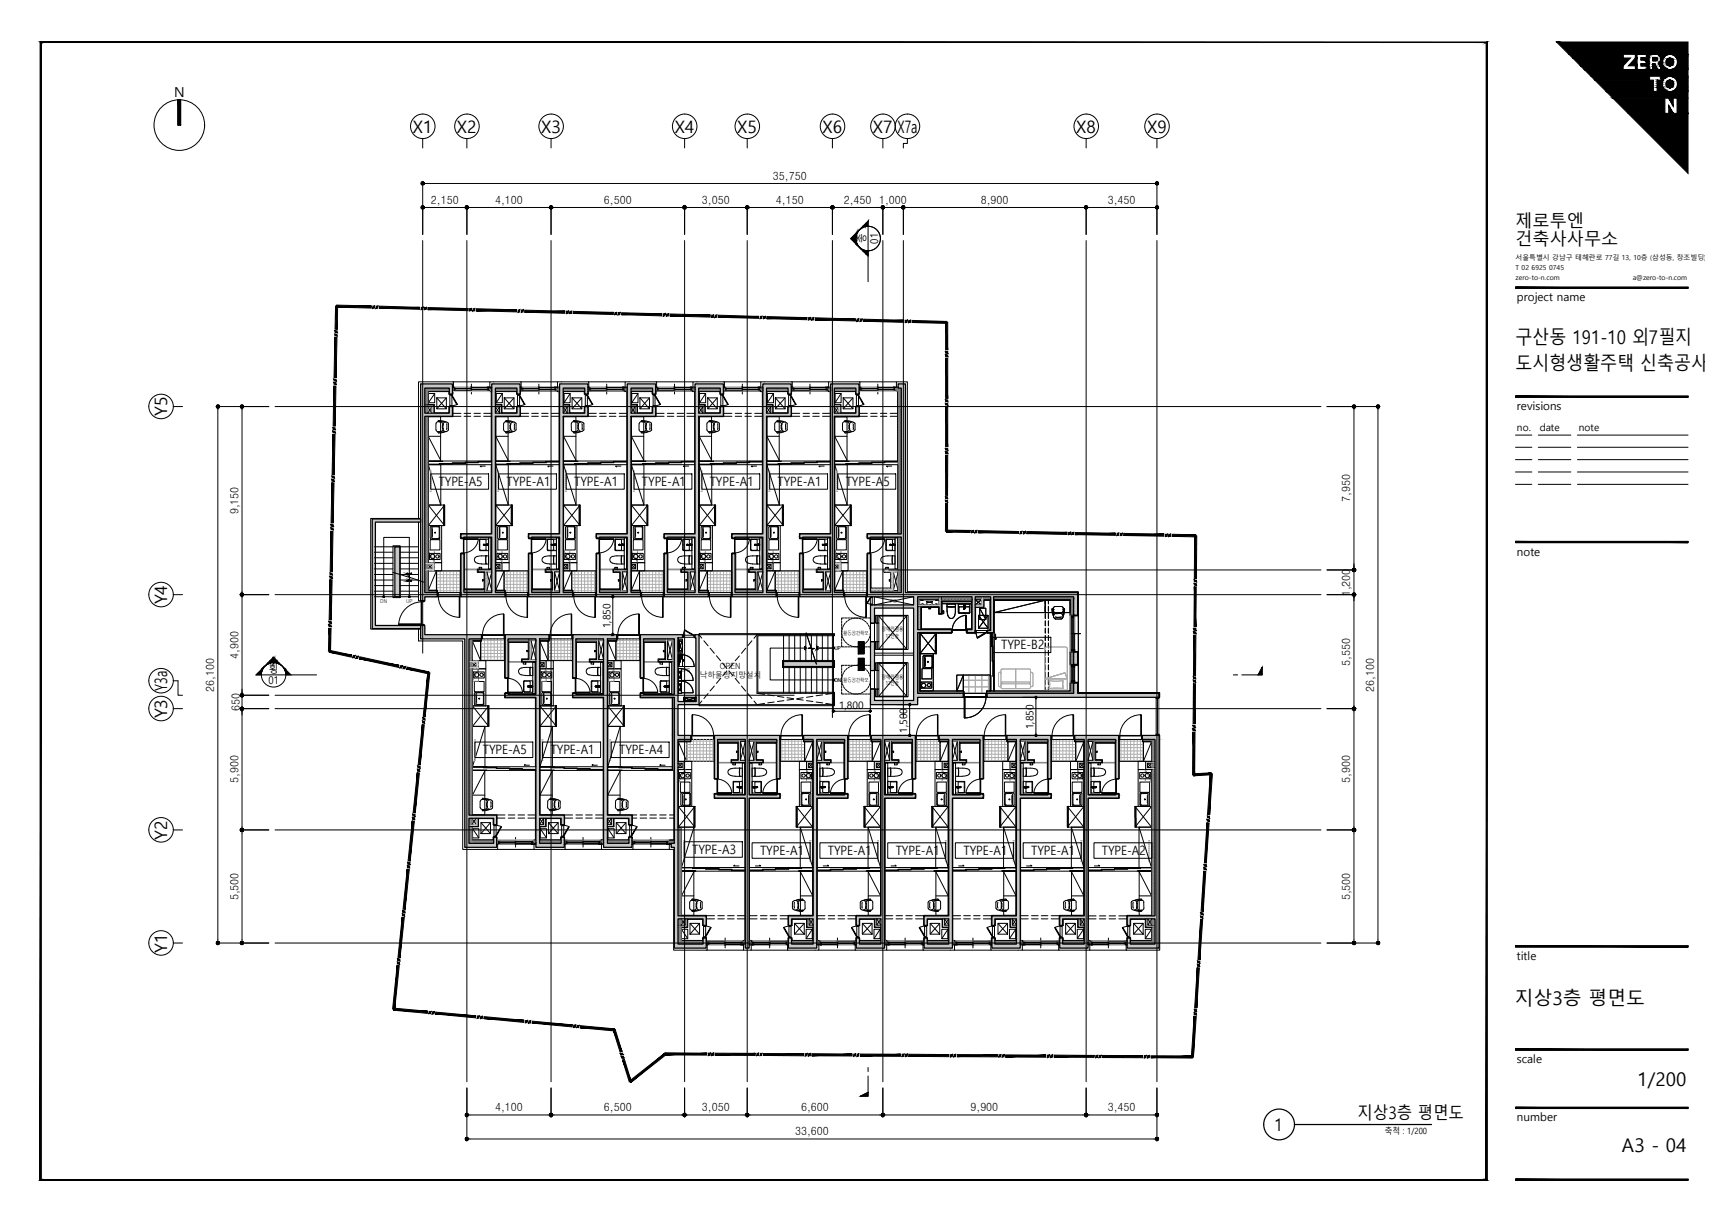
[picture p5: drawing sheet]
<svg xmlns="http://www.w3.org/2000/svg" width="420mm" height="297mm" viewBox="0 0 420 297" stroke-linecap="round" stroke-linejoin="round" font-family="sans-serif">
<defs><g id="words">
<g font-size="4.6">
<text x="368.9" y="83.7">구산동 191-10 외7필지</text>
<text x="368.9" y="90.1">도시형생활주택 신축공사</text>
<text x="368.8" y="244.4">지상3층 평면도</text>
<text x="398.6" y="264.3">1/200</text>
<text x="394.8" y="280.1">A3 - 04</text>
</g>
<g font-size="4.2">
<text x="100.5" y="32.3">X1</text>
<text x="111.2" y="32.3">X2</text>
<text x="131.7" y="32.3">X3</text>
<text x="164.2" y="32.3">X4</text>
<text x="179.5" y="32.3">X5</text>
<text x="200.2" y="32.3">X6</text>
<text x="212.5" y="32.3">X7 X7a</text>
<text x="262" y="32.3">X8</text>
<text x="279.3" y="32.3">X9</text>
<text x="368.9" y="55.2">제로투엔</text>
<text x="368.9" y="59.7">건축사사무소</text>
<text x="40.7" y="101.2" transform="rotate(-90 40.7 101.2)">Y5</text>
<text x="40.7" y="147" transform="rotate(-90 40.7 147)">Y4</text>
<text x="40.7" y="174.7" transform="rotate(-90 40.7 174.7)">Y3 Y3a</text>
<text x="40.7" y="204.2" transform="rotate(-90 40.7 204.2)">Y2</text>
<text x="40.7" y="231.7" transform="rotate(-90 40.7 231.7)">Y1</text>
<text x="310.3" y="275.1">1</text>
<text x="330.5" y="272.3">지상3층 평면도</text>
</g>
<text font-size="3.4" x="42.4" y="23.5">N</text>
<g font-size="3.1">
<text x="106.8" y="118.3">TYPE-A5</text>
<text x="123.3" y="118.3">TYPE-A1</text>
<text x="139.8" y="118.3">TYPE-A1</text>
<text x="156.3" y="118.3">TYPE-A1</text>
<text x="172.8" y="118.3">TYPE-A1</text>
<text x="189.3" y="118.3">TYPE-A1</text>
<text x="205.9" y="118.3">TYPE-A5</text>
<text x="243.7" y="158">TYPE-B2</text>
<text x="117.5" y="183.5">TYPE-A5</text>
<text x="134.1" y="183.5">TYPE-A1</text>
<text x="150.7" y="183.5">TYPE-A4</text>
<text x="168.5" y="207.8">TYPE-A3</text>
<text x="185" y="208">TYPE-A1</text>
<text x="201.5" y="208">TYPE-A1</text>
<text x="218" y="208">TYPE-A1</text>
<text x="234.6" y="208">TYPE-A1</text>
<text x="251" y="208">TYPE-A1</text>
<text x="268.3" y="208">TYPE-A2</text>
</g>
<g font-size="2.8">
<text x="188.2" y="43.7">35,750</text>
<text x="104.9" y="49.6">2,150</text>
<text x="120.5" y="49.6">4,100</text>
<text x="147" y="49.6">6,500</text>
<text x="170.9" y="49.6">3,050</text>
<text x="188.9" y="49.6">4,150</text>
<text x="205.4" y="49.6">2,450</text>
<text x="214" y="49.6">1,000</text>
<text x="238.7" y="49.6">8,900</text>
<text x="269.6" y="49.6">3,450</text>
<text x="369.3" y="73.3">project name</text>
<text x="369.3" y="99.8">revisions</text>
<text x="58" y="125.2" transform="rotate(-90 58 125.2)">9,150</text>
<text x="328.7" y="122.2" transform="rotate(-90 328.7 122.2)">7,950</text>
<text x="369.3" y="135.1">note</text>
<text x="328.7" y="145.1" transform="rotate(-90 328.7 145.1)">1,200</text>
<text x="58" y="160.3" transform="rotate(-90 58 160.3)">4,900</text>
<text x="328.7" y="161.9" transform="rotate(-90 328.7 161.9)">5,550</text>
<text x="52.1" y="168.3" transform="rotate(-90 52.1 168.3)">26,100</text>
<text x="58.4" y="173" transform="rotate(-90 58.4 173)">650</text>
<text x="334.5" y="168.3" transform="rotate(-90 334.5 168.3)">26,100</text>
<text x="58" y="190.6" transform="rotate(-90 58 190.6)">5,900</text>
<text x="328.7" y="190.6" transform="rotate(-90 328.7 190.6)">5,900</text>
<text x="58" y="219" transform="rotate(-90 58 219)">5,500</text>
<text x="328.7" y="219" transform="rotate(-90 328.7 219)">5,500</text>
<text x="369.3" y="233.5">title</text>
<text x="369.3" y="258.6">scale</text>
<text x="120.5" y="270.4">4,100</text>
<text x="147" y="270.4">6,500</text>
<text x="170.9" y="270.4">3,050</text>
<text x="195" y="270.4">6,600</text>
<text x="236.2" y="270.4">9,900</text>
<text x="269.6" y="270.4">3,450</text>
<text x="369.3" y="272.8">number</text>
<text x="193.5" y="276.2">33,600</text>
</g>
<g font-size="2.6">
<text x="210.8" y="59.2" transform="rotate(-90 210.8 59.2)">종</text>
<text x="213.8" y="59.3" transform="rotate(-90 213.8 59.3)">01</text>
<text x="65.3" y="166.5">01</text>
<text x="65.4" y="163.8">횡</text>
</g>
<g font-size="2.5">
<text x="148.6" y="152.9" transform="rotate(-90 148.6 152.9)">1,850</text>
<text x="204.2" y="172.4">1,800</text>
<text x="220.8" y="178.3" transform="rotate(-90 220.8 178.3)">1,500</text>
<text x="251.6" y="177.4" transform="rotate(-90 251.6 177.4)">1,850</text>
</g>
<g font-size="2.4">
<text x="369.3" y="105">no.</text>
<text x="374.8" y="105">date</text>
<text x="384.3" y="105">note</text>
</g>
<g font-size="2.1">
<text x="170.4" y="164.9">낙하물방지망설치</text>
<text x="175.2" y="162.7">OPEN</text>
<text x="337.1" y="275.8">축척 : 1/200</text>
</g>
<g font-size="1.7">
<text x="368.9" y="63.2">서울특별시 강남구 테헤란로 77길 13, 10층 (삼성동, 창조빌딩)</text>
<text x="368.9" y="65.7">T 02 6925 0745</text>
<text x="368.9" y="68.2">zero-to-n.com</text>
<text x="397.5" y="68.2">a@zero-to-n.com</text>
</g>
<g font-size="1.3">
<text x="92.6" y="146.7">DN</text>
<text x="98.8" y="146.7">UP</text>
<text x="216.7" y="146.6">PD</text>
<text x="205.3" y="154.4">활동공간확보</text>
<text x="214.7" y="153.6">장애인겸용</text>
<text x="215.6" y="155.1">12인승</text>
<text x="203.1" y="158.1">UP</text>
<text x="165.8" y="163.5">EPS</text>
<text x="203.1" y="165.9">DN 활동공간확보</text>
<text x="214.7" y="165.1">장애인겸용</text>
<text x="215.6" y="166.6">12인승</text>
</g>
<text font-size=".4" x="166.4" y="160.5" transform="rotate(-180 166.4 160.5)">4</text>
</g></defs>
<g fill="#c8c8c8" stroke="#c8c8c8" stroke-width=".24">
<path d="M218.6 93.4h1.8z"/>
<path d="M218.6 94.4h1.8z"/>
<path d="M121 144.2h2z"/>
<path d="M112.2 145.2h10.8z"/>
<path d="M194.7 145.2h10.7z"/>
<path d="M165.3 154.4h.8z"/>
<path d="M123 154.4h10.7z"/>
<path d="M164.2 168.9h.8z"/>
<path d="M155.9 169.6h8.3z"/>
<path d="M245.1 178.9h10.7z"/>
<path d="M212.1 178.9h10.7z"/>
<path d="M228.6 178.9h10.7z"/>
<path d="M245.1 179.9h2.3z"/>
<path d="M218.6 93.4l1.8 1v-1zM218.6 93.4l1.8 1h-1.8zM218.6 94.4h1.8z"/>
<path d="M202.2 93.4l6.9 1v-1zM202.2 93.4l6.9 1h-6.9z"/>
<path d="M185.7 93.4l6.9 1v-1zM185.7 93.4l6.9 1h-6.9z"/>
<path d="M169.2 93.4l6.9 1v-1zM169.2 93.4l6.9 1h-6.9z"/>
<path d="M152.7 93.4l6.9 1v-1zM152.7 93.4l6.9 1h-6.9z"/>
<path d="M136.2 93.4l6.9 1v-1zM136.2 93.4l6.9 1h-6.9z"/>
<path d="M119.7 93.4l6.9 1v-1zM119.7 93.4l6.9 1h-6.9z"/>
<path d="M102.4 93.4l7.7 1v-1zM102.4 93.4l7.7 1h-7.7z"/>
<path d="M191.8 94.4l.8 1.5v-1.5zM191.8 94.4l.8 1.5h-.8z"/>
<path d="M175.3 94.4l.8 1.5v-1.5zM175.3 94.4l.8 1.5h-.8z"/>
<path d="M158.9 94.4l.7 1.5v-1.5zM158.9 94.4l.7 1.5h-.7z"/>
<path d="M142.4 94.4l.7 1.5v-1.5zM142.4 94.4l.7 1.5h-.7z"/>
<path d="M125.8 94.4l.8 1.5v-1.5zM125.8 94.4l.8 1.5h-.8z"/>
<path d="M109.4 94.4l.7 1.5v-1.5zM109.4 94.4l.7 1.5h-.7z"/>
<path d="M208.4 94.4l.7 1.5v-1.5zM208.4 94.4l.7 1.5h-.7z"/>
<path d="M109.4 98.9l.7 1.6v-1.6zM109.4 98.9l.7 1.6h-.7z"/>
<path d="M102.4 94.4l1 6.1v-6.1zM102.4 94.4l1 6.1h-1z"/>
<path d="M191.8 98.9l.8 1.6v-1.6zM191.8 98.9l.8 1.6h-.8z"/>
<path d="M185.7 94.4l.9 6.1v-6.1zM185.7 94.4l.9 6.1h-.9z"/>
<path d="M175.3 98.9l.8 1.6v-1.6zM175.3 98.9l.8 1.6h-.8z"/>
<path d="M169.2 94.4l.9 6.1v-6.1zM169.2 94.4l.9 6.1h-.9z"/>
<path d="M142.4 98.9l.7 1.6v-1.6zM142.4 98.9l.7 1.6h-.7z"/>
<path d="M136.2 94.4l.9 6.1v-6.1zM136.2 94.4l.9 6.1h-.9z"/>
<path d="M158.9 98.9l.7 1.6v-1.6zM158.9 98.9l.7 1.6h-.7z"/>
<path d="M152.7 94.4l.9 6.1v-6.1zM152.7 94.4l.9 6.1h-.9z"/>
<path d="M125.8 98.9l.8 1.6v-1.6zM125.8 98.9l.8 1.6h-.8z"/>
<path d="M119.7 94.4l.9 6.1v-6.1zM119.7 94.4l.9 6.1h-.9z"/>
<path d="M208.4 98.9l.7 1.6v-1.6zM208.4 98.9l.7 1.6h-.7z"/>
<path d="M202.2 94.4l.9 6.1v-6.1zM202.2 94.4l.9 6.1h-.9z"/>
<path d="M169.2 100.5l6.9 .8v-.8zM169.2 100.5l6.9 .8h-6.9z"/>
<path d="M102.4 100.5l7.7 .8v-.8zM102.4 100.5l7.7 .8h-7.7z"/>
<path d="M185.7 100.5l6.9 .8v-.8zM185.7 100.5l6.9 .8h-6.9z"/>
<path d="M136.2 100.5l6.9 .8v-.8zM136.2 100.5l6.9 .8h-6.9z"/>
<path d="M152.7 100.5l6.9 .8v-.8zM152.7 100.5l6.9 .8h-6.9z"/>
<path d="M119.7 100.5l6.9 .8v-.8zM119.7 100.5l6.9 .8h-6.9z"/>
<path d="M202.2 100.5l6.9 .8v-.8zM202.2 100.5l6.9 .8h-6.9z"/>
<path d="M90.6 126.3l11.8 .7v-.7zM90.6 126.3l11.8 .7h-11.8z"/>
<path d="M119.7 101.3l.9 28.6v-28.6zM119.7 101.3l.9 28.6h-.9z"/>
<path d="M202.2 101.3l.9 28.6v-28.6zM202.2 101.3l.9 28.6h-.9z"/>
<path d="M185.7 101.3l.9 28.6v-28.6zM185.7 101.3l.9 28.6h-.9z"/>
<path d="M152.7 101.3l.9 28.6v-28.6zM152.7 101.3l.9 28.6h-.9z"/>
<path d="M169.2 101.3l.9 28.6v-28.6zM169.2 101.3l.9 28.6h-.9z"/>
<path d="M136.2 101.3l.9 28.6v-28.6zM136.2 101.3l.9 28.6h-.9z"/>
<path d="M219.4 94.4l1 35.5v-35.5zM219.4 94.4l1 35.5h-1z"/>
<path d="M112.2 129.9l8.4 .8v-.8zM112.2 129.9l8.4 .8h-8.4z"/>
<path d="M194.7 129.9l8.4 .8v-.8zM194.7 129.9l8.4 .8h-8.4z"/>
<path d="M178.2 129.9l8.4 .8v-.8zM178.2 129.9l8.4 .8h-8.4z"/>
<path d="M145.2 129.9l8.4 .8v-.8zM145.2 129.9l8.4 .8h-8.4z"/>
<path d="M161.7 129.9l8.4 .8v-.8zM161.7 129.9l8.4 .8h-8.4z"/>
<path d="M128.7 129.9l8.4 .8v-.8zM128.7 129.9l8.4 .8h-8.4z"/>
<path d="M211.1 129.9l9.3 .8v-.8zM211.1 129.9l9.3 .8h-9.3z"/>
<path d="M112.2 130.7l.7 .2v-.2zM112.2 130.7l.7 .2h-.7z"/>
<path d="M194.7 130.7l.7 .2v-.2zM194.7 130.7l.7 .2h-.7z"/>
<path d="M178.2 130.7l.7 .2v-.2zM178.2 130.7l.7 .2h-.7z"/>
<path d="M145.2 130.7l.8 .2v-.2zM145.2 130.7l.8 .2h-.8z"/>
<path d="M161.7 130.7l.8 .2v-.2zM161.7 130.7l.8 .2h-.8z"/>
<path d="M128.7 130.7l.7 .2v-.2zM128.7 130.7l.7 .2h-.7z"/>
<path d="M211.1 130.7l.8 .2v-.2zM211.1 130.7l.8 .2h-.8z"/>
<path d="M112.2 134.7l.7 9.5v-9.5zM112.2 134.7l.7 9.5h-.7z"/>
<path d="M121 144.2h2zM120.6 144.2h2.4z"/>
<path d="M119.7 130.7l.9 13.5v-13.5zM119.7 130.7l.9 13.5h-.9z"/>
<path d="M202.2 130.7l.9 13.5v-13.5zM202.2 130.7l.9 13.5h-.9z"/>
<path d="M194.7 134.7l.7 9.5v-9.5zM194.7 134.7l.7 9.5h-.7z"/>
<path d="M185.7 130.7l.9 13.5v-13.5zM185.7 130.7l.9 13.5h-.9z"/>
<path d="M178.2 134.7l.7 9.5v-9.5zM178.2 134.7l.7 9.5h-.7z"/>
<path d="M169.2 130.7l.9 13.5v-13.5zM169.2 130.7l.9 13.5h-.9z"/>
<path d="M161.7 134.7l.8 9.5v-9.5zM161.7 134.7l.8 9.5h-.8z"/>
<path d="M152.7 130.7l.9 13.5v-13.5zM152.7 130.7l.9 13.5h-.9z"/>
<path d="M145.2 134.7l.8 9.5v-9.5zM145.2 134.7l.8 9.5h-.8z"/>
<path d="M136.2 130.7l.9 13.5v-13.5zM136.2 130.7l.9 13.5h-.9z"/>
<path d="M128.7 134.7l.7 9.5v-9.5zM128.7 134.7l.7 9.5h-.7z"/>
<path d="M112.2 144.2h.7zM112.2 144.2h.7z"/>
<path d="M102.4 101.3l1 42.9v-42.9zM102.4 101.3l1 42.9h-1z"/>
<path d="M219.4 130.7l1 13.5v-13.5zM219.4 130.7l1 13.5h-1z"/>
<path d="M211.1 134.7l.8 9.5v-9.5zM211.1 134.7l.8 9.5h-.8z"/>
<path d="M211.1 144.2h51.2zM211.1 144.2h51.2z"/>
<path d="M194.7 144.2h10.7zM194.7 144.2h10.7z"/>
<path d="M102.4 144.2h4.1zM102.4 144.2h4.1z"/>
<path d="M112.2 144.2l10.8 1v-1zM112.2 144.2l10.8 1h-10.8z"/>
<path d="M211.1 144.2l51.2 1v-1zM211.1 144.2l51.2 1h-51.2z"/>
<path d="M194.7 144.2l10.7 1v-1zM194.7 144.2l10.7 1h-10.7z"/>
<path d="M178.2 144.2l10.8 1v-1zM178.2 144.2l10.8 1h-10.8z"/>
<path d="M161.7 144.2l10.8 1v-1zM161.7 144.2l10.8 1h-10.8z"/>
<path d="M145.2 144.2l10.7 1v-1zM145.2 144.2l10.7 1h-10.7z"/>
<path d="M128.7 144.2l10.7 1v-1zM128.7 144.2l10.7 1h-10.7z"/>
<path d="M102.4 144.2l4.1 1v-1zM102.4 144.2l4.1 1h-4.1z"/>
<path d="M96.1 133l1.3 12.2v-12.2zM96.1 133l1.3 12.2h-1.3z"/>
<path d="M103.4 145.2h3.1zM105 145.2h1.5zM103.4 145.2h3.1z"/>
<path d="M102.4 145.2l1 .9v-.9zM102.4 145.2l1 .9h-1z"/>
<path d="M222.4 145.2l1 2v-2zM222.4 145.2l1 2h-1z"/>
<path d="M211.9 147.2l11.5 .7v-.7zM211.9 147.2l11.5 .7h-11.5z"/>
<path d="M261.4 145.2l.9 4.5v-4.5zM261.4 145.2l.9 4.5h-.9z"/>
<path d="M211.9 147.9l1 3.7v-3.7zM211.9 147.9l1 3.7h-1z"/>
<path d="M90.6 127l.8 25.2v-25.2zM90.6 127l.8 25.2h-.8z"/>
<path d="M102.4 152.2l1 .7v-.7zM102.4 152.2l1 .7h-1z"/>
<path d="M90.6 152.2l11.8 .7v-.7zM90.6 152.2l11.8 .7h-11.8z"/>
<path d="M222.4 147.9l1 5.3v-5.3zM222.4 147.9l1 5.3h-1z"/>
<path d="M236.6 145.2l.8 8v-8zM236.6 145.2l.8 8h-.8z"/>
<path d="M241.2 145.2l.7 8.2v-8.2zM241.2 145.2l.7 8.2h-.7z"/>
<path d="M222.4 153.2l9.2 .7v-.7zM222.4 153.2l9.2 .7h-9.2z"/>
<path d="M235.4 153.2l2 .7v-.7zM235.4 153.2l2 .7h-2z"/>
<path d="M240.4 153.4l1.5 .5v-.5zM240.4 153.4l1.5 .5h-1.5z"/>
<path d="M102.4 152.9l1 1.5v-1.5zM102.4 152.9l1 1.5h-1z"/>
<path d="M165.3 154.4h.8zM155.9 154.4h10.2z"/>
<path d="M169.1 154.4l1.1 .8v-.8zM169.1 154.4l1.1 .8h-1.1z"/>
<path d="M155.9 154.4l10.2 .8v-.8zM155.9 154.4l10.2 .8h-10.2z"/>
<path d="M123 154.4l10.7 1v-1zM123 154.4l10.7 1h-10.7z"/>
<path d="M155.9 155.2l9.1 .2v-.2zM155.9 155.2l9.1 .2h-9.1z"/>
<path d="M139.4 154.4l10.7 1v-1zM139.4 154.4l10.7 1h-10.7z"/>
<path d="M123 155.4h8.3zM123 155.4h10.7z"/>
<path d="M102.4 154.4l14.8 1v-1zM102.4 154.4l14.8 1h-14.8z"/>
<path d="M123 155.4h.7zM123 155.4h.7z"/>
<path d="M155.9 155.4h.8zM155.9 155.4h.8zM155.9 155.4h.8zM155.9 155.4h8.3z"/>
<path d="M261.4 158.6l.9 3v-3zM261.4 158.6l.9 3h-.9z"/>
<path d="M190.7 160.9l12.2 1.3v-1.3zM190.7 160.9l12.2 1.3h-12.2z"/>
<path d="M211.9 156.1l1 7v-7zM211.9 156.1l1 7h-1z"/>
<path d="M123 155.4l.7 9.5v-9.5zM123 155.4l.7 9.5h-.7z"/>
<path d="M139.4 155.4l.8 9.5v-9.5zM139.4 155.4l.8 9.5h-.8z"/>
<path d="M155.9 155.4l.8 9.5v-9.5zM155.9 155.4l.8 9.5h-.8z"/>
<path d="M261.4 166.2l.9 2.5v-2.5zM261.4 166.2l.9 2.5h-.9z"/>
<path d="M222.4 153.9l1 14.8v-14.8zM222.4 153.9l1 14.8h-1z"/>
<path d="M123 168.7l.7 .2v-.2zM123 168.7l.7 .2h-.7z"/>
<path d="M146.9 155.4l1 13.5v-13.5zM146.9 155.4l1 13.5h-1z"/>
<path d="M139.4 168.7l.8 .2v-.2zM139.4 168.7l.8 .2h-.8z"/>
<path d="M130.5 155.4l.8 13.5v-13.5zM130.5 155.4l.8 13.5h-.8z"/>
<path d="M164.2 155.4l.8 13.5v-13.5zM164.2 155.4l.8 13.5h-.8zM156.7 168.9h8.3z"/>
<path d="M155.9 168.7l.8 .2v-.2zM155.9 168.7l.8 .2h-.8z"/>
<path d="M222.4 168.7l12.1 .9v-.9zM222.4 168.7l12.1 .9h-12.1z"/>
<path d="M240.2 168.7l41.9 .9v-.9zM240.2 168.7l41.9 .9h-41.9z"/>
<path d="M123 168.9l8.3 .7v-.7zM123 168.9l8.3 .7h-8.3z"/>
<path d="M139.4 168.9l8.5 .7v-.7zM139.4 168.9l8.5 .7h-8.5z"/>
<path d="M155.9 168.9l9.1 .7v-.7zM155.9 168.9l9.1 .7h-9.1z"/>
<path d="M164.2 169.6h.8zM164.2 169.6h.8z"/>
<path d="M211.9 167.6l1 2.8v-2.8zM211.9 167.6l1 2.8h-1z"/>
<path d="M222.4 169.6l1 .8v-.8zM222.4 169.6l1 .8h-1z"/>
<path d="M169.4 155.2l.8 15.5v-15.5zM169.4 155.2l.8 15.5h-.8z"/>
<path d="M164.2 169.6l.8 1.1v-1.1zM164.2 169.6l.8 1.1h-.8z"/>
<path d="M211.9 170.4l11.5 1v-1zM211.9 170.4l11.5 1h-11.5z"/>
<path d="M164.2 170.7l6 .7v-.7zM164.2 170.7l6 .7h-6z"/>
<path d="M164.2 171.4l.8 7.5v-7.5zM164.2 171.4l.8 7.5h-.8z"/>
<path d="M164.2 178.9l4 1v-1zM164.2 178.9l4 1h-4z"/>
<path d="M278.1 178.9l4 1v-1zM278.1 178.9l4 1h-4z"/>
<path d="M261.6 178.9l10.8 1v-1zM261.6 178.9l10.8 1h-10.8z"/>
<path d="M245.1 178.9l10.7 1v-1zM245.1 178.9l10.7 1h-10.7z"/>
<path d="M228.6 178.9l10.7 1v-1zM228.6 178.9l10.7 1h-10.7z"/>
<path d="M212.1 178.9l10.7 1v-1zM212.1 178.9l10.7 1h-10.7z"/>
<path d="M195.6 178.9l10.8 1v-1zM195.6 178.9l10.8 1h-10.8z"/>
<path d="M173.9 178.9l16 1v-1zM173.9 178.9l16 1h-16z"/>
<path d="M212.1 179.9h2.3zM212.1 179.9h2.3zM212.1 179.9h2.3z"/>
<path d="M228.6 179.9h.4zM228.6 179.9h.4zM228.6 179.9h2.4z"/>
<path d="M238.6 179.9l.7 9.5v-9.5zM238.6 179.9l.7 9.5h-.7z"/>
<path d="M222.1 179.9l.7 9.5v-9.5zM222.1 179.9l.7 9.5h-.7z"/>
<path d="M205.6 179.9l.8 9.5v-9.5zM205.6 179.9l.8 9.5h-.8z"/>
<path d="M271.6 179.9l.8 9.5v-9.5zM271.6 179.9l.8 9.5h-.8z"/>
<path d="M255.1 179.9l.7 9.5v-9.5zM255.1 179.9l.7 9.5h-.7z"/>
<path d="M189.1 179.9l.8 9.5v-9.5zM189.1 179.9l.8 9.5h-.8z"/>
<path d="M173.9 179.9l.8 9.5v-9.5zM173.9 179.9l.8 9.5h-.8z"/>
<path d="M173.9 193.1l.8 .3v-.3zM173.9 193.1l.8 .3h-.8z"/>
<path d="M238.6 193.1l.7 .3v-.3zM238.6 193.1l.7 .3h-.7z"/>
<path d="M231 179.9l.8 13.5v-13.5zM231 179.9l.8 13.5h-.8z"/>
<path d="M222.1 193.1l.7 .3v-.3zM222.1 193.1l.7 .3h-.7z"/>
<path d="M214.4 179.9l.9 13.5v-13.5zM214.4 179.9l.9 13.5h-.9z"/>
<path d="M205.6 193.1l.8 .3v-.3zM205.6 193.1l.8 .3h-.8z"/>
<path d="M197.9 179.9l.9 13.5v-13.5zM197.9 179.9l.9 13.5h-.9z"/>
<path d="M271.6 193.1l.8 .3v-.3zM271.6 193.1l.8 .3h-.8z"/>
<path d="M263.9 179.9l1 13.5v-13.5zM263.9 179.9l1 13.5h-1z"/>
<path d="M255.1 193.1l.7 .3v-.3zM255.1 193.1l.7 .3h-.7z"/>
<path d="M247.4 179.9l1 13.5v-13.5zM247.4 179.9l1 13.5h-1z"/>
<path d="M189.1 193.1l.8 .3v-.3zM189.1 193.1l.8 .3h-.8z"/>
<path d="M181.4 179.9l1 13.5v-13.5zM181.4 179.9l1 13.5h-1z"/>
<path d="M173.9 193.4l16 .8v-.8zM173.9 193.4l16 .8h-16z"/>
<path d="M231 193.4l8.3 .8v-.8zM231 193.4l8.3 .8h-8.3z"/>
<path d="M214.4 193.4l8.4 .8v-.8zM214.4 193.4l8.4 .8h-8.4z"/>
<path d="M197.9 193.4l8.5 .8v-.8zM197.9 193.4l8.5 .8h-8.5z"/>
<path d="M263.9 193.4l8.5 .8v-.8zM263.9 193.4l8.5 .8h-8.5z"/>
<path d="M247.4 193.4l8.4 .8v-.8zM247.4 193.4l8.4 .8h-8.4z"/>
<path d="M146.9 169.6l1 28.7v-28.7zM146.9 169.6l1 28.7h-1z"/>
<path d="M113.1 155.4l1.1 42.9v-42.9zM113.1 155.4l1.1 42.9h-1.1z"/>
<path d="M130.5 169.6l.8 28.7v-28.7zM130.5 169.6l.8 28.7h-.8z"/>
<path d="M146.9 198.3l6.9 .8v-.8zM146.9 198.3l6.9 .8h-6.9z"/>
<path d="M113.1 198.3l7.8 .8v-.8zM113.1 198.3l7.8 .8h-7.8z"/>
<path d="M130.5 198.3l6.9 .8v-.8zM130.5 198.3l6.9 .8h-6.9z"/>
<path d="M153.1 199.1l.7 1.6v-1.6zM153.1 199.1l.7 1.6h-.7z"/>
<path d="M136.6 199.1l.8 1.6v-1.6zM136.6 199.1l.8 1.6h-.8z"/>
<path d="M120.2 199.1l.7 1.6v-1.6zM120.2 199.1l.7 1.6h-.7z"/>
<path d="M164.2 179.9l.8 25.3v-25.3zM164.2 179.9l.8 25.3h-.8z"/>
<path d="M153.1 203.6l.7 1.6v-1.6zM153.1 203.6l.7 1.6h-.7z"/>
<path d="M146.9 199.1l1 6.1v-6.1zM146.9 199.1l1 6.1h-1z"/>
<path d="M136.6 203.6l.8 1.6v-1.6zM136.6 203.6l.8 1.6h-.8z"/>
<path d="M130.5 199.1l.8 6.1v-6.1zM130.5 199.1l.8 6.1h-.8z"/>
<path d="M120.2 203.6l.7 1.6v-1.6zM120.2 203.6l.7 1.6h-.7z"/>
<path d="M113.1 199.1l1.1 6.1v-6.1zM113.1 199.1l1.1 6.1h-1.1z"/>
<path d="M163.4 205.2l1.6 .9v-.9zM163.4 205.2l1.6 .9h-1.6z"/>
<path d="M146.9 205.2l6.9 .9v-.9zM146.9 205.2l6.9 .9h-6.9z"/>
<path d="M130.5 205.2l6.9 .9v-.9zM130.5 205.2l6.9 .9h-6.9z"/>
<path d="M113.1 205.2l7.8 .9v-.9zM113.1 205.2l7.8 .9h-7.8z"/>
<path d="M247.4 194.2l1 28.6v-28.6zM247.4 194.2l1 28.6h-1z"/>
<path d="M214.4 194.2l.9 28.6v-28.6zM214.4 194.2l.9 28.6h-.9z"/>
<path d="M263.9 194.2l1 28.6v-28.6zM263.9 194.2l1 28.6h-1z"/>
<path d="M281.2 179.9l.9 42.9v-42.9zM281.2 179.9l.9 42.9h-.9z"/>
<path d="M164.2 206.1l.8 16.7v-16.7zM164.2 206.1l.8 16.7h-.8z"/>
<path d="M231 194.2l.8 28.6v-28.6zM231 194.2l.8 28.6h-.8z"/>
<path d="M197.9 194.2l.9 28.6v-28.6zM197.9 194.2l.9 28.6h-.9z"/>
<path d="M241.5 222.8l6.9 .7v-.7zM241.5 222.8l6.9 .7h-6.9z"/>
<path d="M224.9 222.8l6.9 .7v-.7zM224.9 222.8l6.9 .7h-6.9z"/>
<path d="M208.4 222.8l6.9 .7v-.7zM208.4 222.8l6.9 .7h-6.9z"/>
<path d="M258 222.8l6.9 .7v-.7zM258 222.8l6.9 .7h-6.9z"/>
<path d="M191.9 222.8l6.9 .7v-.7zM191.9 222.8l6.9 .7h-6.9z"/>
<path d="M274.4 222.8l7.7 .7v-.7zM274.4 222.8l7.7 .7h-7.7z"/>
<path d="M164.2 222.8l7.7 .7v-.7zM164.2 222.8l7.7 .7h-7.7z"/>
<path d="M241.5 223.5l.7 1.6v-1.6zM241.5 223.5l.7 1.6h-.7z"/>
<path d="M171.1 223.5l.8 1.6v-1.6zM171.1 223.5l.8 1.6h-.8z"/>
<path d="M224.9 223.5l.8 1.6v-1.6zM224.9 223.5l.8 1.6h-.8z"/>
<path d="M208.4 223.5l.8 1.6v-1.6zM208.4 223.5l.8 1.6h-.8z"/>
<path d="M258 223.5l.7 1.6v-1.6zM258 223.5l.7 1.6h-.7z"/>
<path d="M191.9 223.5l.8 1.6v-1.6zM191.9 223.5l.8 1.6h-.8z"/>
<path d="M274.4 223.5l.8 1.6v-1.6zM274.4 223.5l.8 1.6h-.8z"/>
<path d="M281.2 223.5l.9 6.2v-6.2zM281.2 223.5l.9 6.2h-.9z"/>
<path d="M274.4 228.1l.8 1.6v-1.6zM274.4 228.1l.8 1.6h-.8z"/>
<path d="M263.9 223.5l1 6.2v-6.2zM263.9 223.5l1 6.2h-1z"/>
<path d="M258 228.1l.7 1.6v-1.6zM258 228.1l.7 1.6h-.7z"/>
<path d="M247.4 223.5l1 6.2v-6.2zM247.4 223.5l1 6.2h-1z"/>
<path d="M241.5 228.1l.7 1.6v-1.6zM241.5 228.1l.7 1.6h-.7z"/>
<path d="M231 223.5l.8 6.2v-6.2zM231 223.5l.8 6.2h-.8z"/>
<path d="M224.9 228.1l.8 1.6v-1.6zM224.9 228.1l.8 1.6h-.8z"/>
<path d="M214.4 223.5l.9 6.2v-6.2zM214.4 223.5l.9 6.2h-.9z"/>
<path d="M208.4 228.1l.8 1.6v-1.6zM208.4 228.1l.8 1.6h-.8z"/>
<path d="M197.9 223.5l.9 6.2v-6.2zM197.9 223.5l.9 6.2h-.9z"/>
<path d="M191.9 228.1l.8 1.6v-1.6zM191.9 228.1l.8 1.6h-.8z"/>
<path d="M171.1 228.1l.8 1.6v-1.6zM171.1 228.1l.8 1.6h-.8z"/>
<path d="M164.2 223.5l.8 6.2v-6.2zM164.2 223.5l.8 6.2h-.8z"/>
<path d="M274.4 229.7l7.7 .9v-.9zM274.4 229.7l7.7 .9h-7.7z"/>
<path d="M258 229.7l6.9 .9v-.9zM258 229.7l6.9 .9h-6.9z"/>
<path d="M241.5 229.7l6.9 .9v-.9zM241.5 229.7l6.9 .9h-6.9z"/>
<path d="M224.9 229.7l6.9 .9v-.9zM224.9 229.7l6.9 .9h-6.9z"/>
<path d="M208.4 229.7l6.9 .9v-.9zM208.4 229.7l6.9 .9h-6.9z"/>
<path d="M191.9 229.7l6.9 .9v-.9zM191.9 229.7l6.9 .9h-6.9z"/>
<path d="M181.4 194.2l1 36.4v-36.4zM181.4 194.2l1 36.4h-1z"/>
<path d="M164.2 229.7l7.7 .9v-.9zM164.2 229.7l7.7 .9h-7.7z"/>
</g>
<g fill="none" stroke="#000" stroke-width=".24">
<path d="M115.7 136.7l.5 .3M115.7 135.7a.74 .74 0 0 0 0 1M116.2 135.3l-.5 .4M116.2 135.4l2.7-.2v2h-1.7M116.2 137l1 .2M116.6 138h.6v.4h-.6zM116.8 131.4v2.3l.1 .1M116.9 131.2h2v2.8h-2M116.9 131.2l-.2 .1v2.5l1.4 .1M116.9 131.2h1.2M116.9 131.2l-.1 .2M117.7 132.5l.1-.1 .2 .1"/>
<path d="M117.7 132.5l.1 .2 .2-.2M117.7 132.5h.2M118.1 132.5v.1zM118.1 132.5h.5l-.1 .1M118.1 132.5h.1M118.1 132.6l.4 .1M118.1 132.6h.1M118.1 132.6l.1 .1M118.1 132.6h.4M118.1 132.6l.2 .1M118.2 131.2l.1 .2M118.3 132.6h.1"/>
<path d="M118.3 132.6l.1 .1M118.3 131.4v2.3M118.3 135.2l-.1 1.2 .2 .8M118.3 132.4h.2h-.2M118.3 132.7h.2h-.1M118.3 132.7h.1M118.3 133.7l-.1 .2M118.3 132.4l-.2 .1M118.4 135.2l-.1 1.9M118.4 132.4h.1l-.4 .1M118.4 132.4h.1M118.4 132.4l-.3 .1"/>
<path d="M118.5 132.4h.1M118.5 132.7h.1M118.5 132.4l.1 .2M118.5 132.4l.1 .1M118.6 132.6h.1M118.6 132.4h.1M118.6 132.4l.1 .1zM118.6 132.6l-.1 .1M118.6 132.7l.1-.1zM118.6 132.7h.1M118.6 132.6h.2zM118.7 132.6h-.1"/>
<path d="M118.7 132.6h.1M118.7 132.5h.1M132.1 135.7a.74 .74 0 0 0 0 1M132.2 136.7l.5 .3M132.7 135.3l-.5 .4M132.7 137l1 .2M133.1 138h.7v.4h-.7zM133.2 131.3v2.5M133.3 131.4v2.3l.1 .1M133.4 131.2h1.2M133.4 131.2l-.1 .1 .1-.1h2.1v2.8h-2.1M133.7 135.2h1.8v2h-1.8"/>
<path d="M133.7 135.2l-1 .2M134.5 132.5h.1M134.5 132.6h.1M134.5 132.5v.1M134.6 132.5v.1M134.6 132.5h.1M134.6 132.6h.1M134.6 131.2l.2 .2v2.4l-1.4 .1-.1-.1M134.8 137.1v.1M134.8 135.2v1.9M134.8 135.2h.1M134.8 132.4l-.2 .1 .3-.1"/>
<path d="M134.8 132.6h-.2l.4 .1M134.8 132.6h.1M134.8 132.6l.1 .1M134.8 137.2h.1M134.9 132.4h.1h-.1M134.9 132.7h.1M134.9 132.4h.1M134.9 132.6h.1M135 132.4h.1M135 132.4l.1 .1M135 132.6h-.4l.4 .1M135 132.7h.1"/>
<path d="M135 132.4l-.4 .1h.5l-.1 .1M135 132.4l.1 .2M135.1 132.4h.1M135.1 132.4l.1 .1zM135.1 132.6l-.1 .1M135.1 132.7l.1-.1zM135.1 132.6h.1M135.1 132.7h.1M135.2 132.6h.1M135.2 132.6h-.1M135.2 132.5h.1M148.6 136.7l.6 .3"/>
<path d="M148.7 135.7a.74 .74 0 0 0 0 1M149.2 135.3l-.6 .4M149.2 135.4l2.8-.2v2h-1.8M149.2 137l1 .2M149.6 138h.7v.4h-.7zM149.7 131.3v2.5M149.7 133.8l.2 .1M149.8 131.4v2.3l.2 .1M149.8 131.2h2.2v2.8h-2.2M149.9 131.2l-.2 .1M149.9 131.2h1.2M150 131.2l-.2 .2"/>
<path d="M151 132.6h.1M151 132.5h.1M151 132.6l.6 .1M151 132.6l.2 .1M151.1 132.5h.1M151.1 132.6h.1M151.1 131.2l.2 .2M151.2 135.2v1.9M151.3 131.4v2.3M151.3 137.1v.1M151.3 137.2h.1M151.3 133.7l-.2 .2h-1.2"/>
<path d="M151.3 132.4h.2h-.2M151.3 132.7h.1M151.3 132.6l.1 .1M151.3 132.4l-.3 .1M151.3 135.2v1.9M151.3 135.2h.1M151.4 132.4h.1M151.4 132.4l-.3 .1h.5l-.1 .1M151.4 132.4l-.4 .1M151.4 132.7h.1M151.5 132.4h.1M151.5 132.6h-.4l.3 .1"/>
<path d="M151.5 132.4l.1 .2M151.5 132.4l.1 .1M151.5 132.7h.1M151.6 132.4h.1M151.6 132.4l.2 .1M151.6 132.6l-.1 .1M151.6 132.4l.1 .1M151.6 132.6h.1M151.7 132.6h.1M151.7 132.5h.1M151.7 132.6l-.1 .1 .2-.1M151.8 132.6h.1"/>
<path d="M165.7 135.3a.86 .86 0 0 0-.7 .9 .86 .86 0 0 0 .7 .8M165.7 135.4l2.7-.2v2h-1.7M165.7 137l1 .2M166.1 138h.7v.4h-.7zM166.3 131.4v2.3l.2 .1M166.4 133.9l-.2-.1 .1-2.6h2.1v2.8h-2M166.4 131.2h1.2M166.4 133.9h1.2M166.5 131.2l-.2 .2M167.5 132.5v.1zM167.5 132.5h.1M167.5 132.6l.5 .1"/>
<path d="M167.5 132.6h.1M167.5 132.6l.3 .1M167.6 132.5h.1M167.6 132.5h.4v.1M167.6 132.6h.1M167.6 131.2l.2 .2M167.8 137.1v.1M167.8 135.2v1.9M167.8 135.2h.1M167.8 131.4v2.3M167.8 137.2h.1M167.8 132.4h.2h-.2"/>
<path d="M167.8 132.6h-.2h.4M167.8 132.7h.1M167.8 132.6l.1 .1M167.8 132.4l-.3 .1M167.8 133.7l-.2 .2M167.9 132.4h.1M167.9 132.6h.1M167.9 132.4l-.4 .1M167.9 132.4l-.3 .1M168 132.4l.1 .2M168 132.4h.1M168 132.4l.1 .1"/>
<path d="M168 132.7h.1M168.1 132.4l.1 .1zM168.1 132.7h.1M168.1 132.6h.1M168.1 132.6l-.1 .1M168.2 132.6h.1M168.2 132.5h.1M182.2 135.3a.86 .86 0 0 0-.7 .9 .86 .86 0 0 0 .7 .8M182.2 137l1 .2M182.6 138h.7v.4h-.7zM182.7 131.3v2.5M182.7 131.3l.2-.1h2v2.8h-2"/>
<path d="M182.7 133.8l.2 .1M182.8 131.4v2.3M182.8 133.7l.2 .1M183 131.2h1.1M183 131.2l-.2 .2M183.2 135.2h1.7v2h-1.7M183.2 135.2l-1 .2M184 132.6h.1M184.1 132.5h.1M184.1 132.6l.4 .1M184.1 132.6h.1M184.1 132.6l.1 .1"/>
<path d="M184.1 132.5h.5l-.1 .1M184.2 131.2l.1 .2M184.3 135.2v2M184.3 132.6h.1M184.3 132.6l.1 .1M184.3 131.4v2.3M184.3 137.2h.1M184.3 135.2v1.9M184.3 135.2h.1M184.3 132.4h.2h-.2M184.3 132.7h.2h-.1M184.3 132.7h.1"/>
<path d="M184.3 132.4l-.2 .1M184.3 133.7l-.1 .2h-1.2M184.4 135.2h-.1M184.4 132.4h.1l-.4 .1M184.4 132.4h.1M184.4 132.6h.1M184.4 132.4l-.3 .1M184.5 132.4l.1 .2M184.5 132.4h.1M184.5 132.4l.1 .1M184.5 132.6h-.4l.2 .1M184.5 132.7h.1"/>
<path d="M184.6 132.7h.1M184.6 132.4h.1M184.6 132.4l.1 .1zM184.6 132.6l-.1 .1M184.6 132.7l.1-.1zM184.6 132.6h.1M184.6 132.6h.2zM184.7 132.6h-.1M184.7 132.6h.1M184.7 132.5h.1M198.7 135.3a.85 .85 0 0 0-.8 .9 .85 .85 0 0 0 .8 .8M198.7 135.4l2.8-.2v2h-1.8"/>
<path d="M198.7 137l1 .2M199.1 138h.7v.4h-.7zM199.2 131.3v2.5M199.2 131.3l.2-.1h2.1v2.8h-2.1M199.2 133.8l.2 .1M199.3 131.4v2.3l.1 .1M199.4 131.2h1.2M199.4 133.9h1.2M199.4 131.2l-.1 .2M200.5 132.5h.1M200.5 132.6h.1M200.5 132.5v.1"/>
<path d="M200.6 132.5v.1M200.6 132.5h.1M200.6 132.6l.4 .1zM200.6 132.6h.1M200.6 131.2l.2 .2M200.8 131.4v2.3M200.8 132.6h-.2l.4 .1M200.8 132.6l.1 .1M200.8 133.7l-.2 .2M200.8 135.2l-.1 1.2 .2 .8M200.9 132.4h.1h-.1M200.9 132.7h.1"/>
<path d="M200.9 135.2l-.1 1.9M200.9 132.4l-.3 .1 .4-.1M200.9 132.4h.1M200.9 132.6h.1M201 132.4h.1M201 132.4l.1 .1M201 132.7h.1M201 132.4l-.4 .1h.5l-.1 .1M201 132.4l.1 .2M201.1 132.4h.1M201.1 132.4l.1 .1zM201.1 132.6l-.1 .1"/>
<path d="M201.1 132.7l.1-.1zM201.1 132.6h.1M201.1 132.7h.1M201.2 132.6h.1M201.2 132.6l-.2 .1M201.2 132.5h.1M215.1 135.3a.86 .86 0 0 0-.7 .9 .86 .86 0 0 0 .7 .8M215.1 135.4l2.8-.2v2h-1.8M215.1 137l1.1 .2M215.6 138h.6v.4h-.6zM215.6 131.3v2.5M215.7 131.3l.1-.1h2.1v2.8h-2.1"/>
<path d="M215.7 133.8l.1 .1M215.8 131.4v2.3l.1 .1M215.9 131.2h1.2M215.9 131.2l-.1 .2M217 132.6h.1M217 132.5h.1M217 132.6l.5 .1M217 132.6l.2 .1M217 132.5h.5v.1M217 132.6h.5M217 132.6l.6 .1M217.1 131.2l.2 .2-.1 2.4-1.3 .1"/>
<path d="M217.2 135.2v1.9M217.2 137.2h.1M217.3 132.4h.2h-.2M217.3 132.7h.1M217.3 132.6l.1 .1M217.3 132.4l-.3 .1M217.3 135.2v2M217.3 132.4h.1M217.3 132.6h.1M217.4 132.4l-.4 .1M217.4 132.4h.1M217.4 132.7h.1"/>
<path d="M217.5 132.4l.1 .2M217.5 132.4v.2M217.5 132.4h.1M217.5 132.7h.1M217.5 132.6v.1M217.5 132.6h.1M217.6 132.4h.1M217.6 132.6h-.1M217.6 132.6h.1M217.7 132.5h.1M217.7 132.6h.1M229.3 148.6h.4v.7h-.4z"/>
<path d="M229.3 146.4h7.2M229.3 146.9h7.2M230.5 147.5l.1 .1M230.5 148.7v-1.7h2.1a4.5 4.5 0 0 1-.5 3.2M230.6 147.6h1.9M230.6 148.7a1.35 1.35 0 0 0 1.2 1.7l.3-.1M232.6 147.6h-.1M232.6 147.5l-.1 .1M233.3 149v-2h2.8v2M233.3 149l.2 .2M233.4 147.8v1.2l.2 .1M233.5 149.2h2.4"/>
<path d="M233.5 149.1l2.6-.1-.2 .2M233.6 147.6h2.2M233.6 147.6l-.2 .2M234.6 147.5h.1M234.6 147.3h.1M234.6 147.4h.1M234.6 147.4v.4M234.6 147.4l.1-.1 .1 .1M234.6 147.5v.3M234.6 147.9h.1M234.6 147.8h.1M234.6 147.6h.1"/>
<path d="M234.6 147.2h.1M234.6 147.9h.2M234.6 147.6v.2M234.6 147.3v.1M234.6 147.5v.1M234.6 147.2v.1M234.6 147.8v.1M234.6 147.8h.2M234.7 147.2h.1M234.7 147.3h.1M234.7 147.3l-.1 .1M234.7 147.1v.1"/>
<path d="M234.7 147.3l.1 .1M234.7 147.2l.1 .1zM234.8 147.8h.1M234.8 147.9h.1M234.8 147.3v.1M234.8 147.8h-.2h.2M234.8 147.8v.1M234.8 147.2v.1M234.8 147.4v.4v-.3M234.8 147.5v.3l.1-.3M234.8 147.5h.1M234.8 147.4h.1"/>
<path d="M234.8 147.3h.1M235.8 147.6l.2 .2M236 147.8v1.2M126.4 163.9l.5 .3M126.9 162.5l-.5 .3a.74 .74 0 0 0 0 1M127 164.1l1 .2M127 162.5l2.7-.1v2h-1.7M127.4 161.1h.6v.5h-.6zM127.5 165.8v2.4M127.5 165.8l.1-.2h2.1v2.8h-2.1l-.1-.2M127.7 165.7h1.1M127.7 165.7l-.2 .1 .1 2.4 1.2 .1"/>
<path d="M128.8 166.9l.3 .2M128.8 166.9h.1M128.8 166.9v.2M128.8 167.1h.1M128.8 167.1h.5h-.2M128.8 167.1v-.2v.2M128.8 167.1h.3M128.9 165.7l.2 .2M129 162.4l.1 2M129.1 168.1l-.2 .2M129.1 165.9v2.2M129.1 166.9h-.3"/>
<path d="M129.1 162.4v1.9M129.1 162.4h-.1M129.1 167.1h.2h-.2M129.1 166.9h.2h-.2M129.1 166.9h.1M129.1 162.3v.1M129.1 167.1h.1M129.2 166.9l.2 .2h-.6M129.2 167.1h.1M129.2 166.9h-.4M129.2 166.9h.1M129.3 167.1h.1"/>
<path d="M129.3 166.9h-.5M129.3 166.9l.1 .1M129.3 166.9h.1M129.4 167l-.1 .1M129.4 167.1h.1zM129.4 167.1h.1M129.4 166.9l.1 .1zM129.4 167h.1M129.4 166.9h.1M129.4 167.1h-.1M129.5 167h.1M142.9 163.9l.5 .3"/>
<path d="M143.4 162.5l-.5 .3a.74 .74 0 0 0 0 1M143.4 164.1l1 .2M143.9 161.1h.6v.5h-.6zM143.9 165.8v2.4M144 165.8l.1-.2h2.1v2.8h-2.1l-.1-.2M144.2 165.7h1.2M144.2 165.7l-.2 .1 .1 2.4 1.3 .1 .2-.2M144.4 162.4h1.8v2h-1.8M144.4 162.4l-1 .1M145.3 166.9v.2zM145.3 167.1h.1M145.3 166.9h.1"/>
<path d="M145.3 167.1h.4h-.4h.3M145.3 167.1h.4M145.3 166.9h.4zM145.3 167.1v-.2v.2M145.4 165.7l.2 .2M145.5 165.9v2.2M145.5 162.4l.1 1.9M145.5 164.3l.1 .1M145.6 167.1h.2h-.2M145.6 166.9h.1M145.6 166.9h-.3M145.6 162.3l-.2 .8 .2 1.2"/>
<path d="M145.6 167.1h.1M145.7 167.1h.1M145.7 166.9h.2M145.7 166.9v.2M145.7 166.9l.2 .1M145.7 166.9h.1M145.8 167.1h-.1M145.8 167.1h.1M145.8 166.9h-.5M145.8 166.9h.1M145.8 167.1h.2zM145.8 166.9l.1 .1"/>
<path d="M145.9 167l-.2 .1M146 167h.1M145.9 167.1h-.2M145.9 167h.1M146 167h-.1M159.6 163.9l.6 .3M160.2 162.5l-.5 .3a.74 .74 0 0 0 0 1M160.2 164.1l1 .2M160.2 162.5l2.7-.1v2h-1.7M160.6 161.1h.7v.5h-.7zM160.7 165.8v2.4M160.7 165.8l.2-.2h2v2.8h-2l-.2-.2"/>
<path d="M160.9 165.7h1.2M161 165.7l-.2 .1 .1 2.4 1.2 .1 .2-.2M162 166.9v.1M162 167.1h.3M162 167.1h.1M162 166.9h.1M162 166.9v.2M162.1 167.1h.1M162.1 167.1h.4h-.5M162.1 167.1h.3M162.1 166.9h.4zM162.1 167.1v-.2v.2"/>
<path d="M162.1 165.7l.2 .2M162.3 162.4v1.8M162.3 165.9v2.2M162.3 164.3l.1 .1M162.3 167.1h.2h-.2M162.3 166.9h.1M162.3 166.9h-.3M162.4 162.3v2M162.4 162.4h-.1M162.4 167.1h.1M162.4 166.9h.1M162.5 166.9v.2"/>
<path d="M162.5 167.1h.1M162.5 166.9l.1 .1M162.5 166.9h.1M162.5 166.9h-.4M162.6 166.9h.1M162.6 167l-.1 .1M162.6 167h.1M162.6 167.1h.1M162.7 167h.1M162.8 167h.1M178 187a.88 .88 0 0 0-.8 1 .88 .88 0 0 0 1 .7l2.5 .2v-2l-2.8 .1M178.4 185.6h.6v.5h-.6z"/>
<path d="M178.5 190.3l.1 2.5h1.3M178.6 192.9l-.1-.1v-2.7h2.2v2.8h-2.1M178.7 190.2h1.2M178.7 190.2l-.2 .1M179.8 191.6h.1M179.8 191.4h.1M179.8 191.4v.2M179.8 191.6l.3 .1M179.8 191.4h.4zM179.8 191.6v-.2v.2M179.8 191.6h.3M179.9 190.2l.2 .2"/>
<path d="M180 190.4v2.2M180 188.8h.1M180.1 191.7l.2-.1-.2 .1M180.1 191.6h.1M180.1 191.4h.1M180.1 191.4h.2M180.1 191.4h-.3M180.1 192.6l-.2 .2M180.1 186.9v1.9M180.1 186.8l-.1 2M180.2 191.6h-.4h.4M180.2 191.4h.1"/>
<path d="M180.2 191.4l.2 .1-.2 .1M180.2 191.4l.3 .1M180.3 191.6h.1M180.3 191.4l.1 .1M180.3 191.4h.1M180.4 191.4h.1M180.4 191.5l-.1 .1M180.4 191.4l.1 .1M180.4 191.5h.1M180.4 191.6h.1M180.5 191.5l-.1 .1M180.5 191.5h.1"/>
<path d="M180.5 191.4h.1M180.5 191.5l-.1 .2M183.3 191.5h.1M183.3 191.5l.2 .2M183.3 191.5l.2 .1M183.4 191.5h.1M183.4 191.4h.1M183.4 191.5l.1 .1M183.4 191.5v.1M183.4 191.4l-.1 .1M183.5 191.6h.1M183.5 191.4h.1"/>
<path d="M183.5 191.4l-.1 .1M183.5 191.4h-.1M183.5 191.4v.2M183.5 191.6h.5h-.4M183.5 191.4h.5zM183.5 191.4l-.2 .1M183.5 191.6v.1M183.6 191.6h.1M183.6 191.4h.1M183.7 191.6h.1M183.7 191.4h.1M183.7 191.7l-.2-.1 .2 .1"/>
<path d="M183.7 191.4h.3M183.7 191.4h-.2M183.7 186.8l.1 2M183.8 188.8h.1M183.8 186.9v1.9M183.9 190.2h1.2M183.9 190.2l-.1 .2v2.2l.1 .2M184 191.6h.1M184 191.6v-.2v.2M184 191.4h.1M184 191.6h-.3M184 191.4v.2z"/>
<path d="M184 191.6l-.3 .1M184.8 185.6h.6v.5h-.6zM185.1 190.2l.2 .1M185.2 192.9l.2-.1-.1-2.7h-2.2v2.8h2.1M185.2 190.3v2.5h-1.3M185.9 187a.85 .85 0 0 1 .7 .8 .85 .85 0 0 1-.7 .9M185.9 187l-2.8-.1v2l2.8-.2M199.8 191.5h.1M199.8 191.5h.1zM199.8 191.5l.1 .1zM199.9 191.4h-.1M199.9 191.5h.1"/>
<path d="M199.9 191.5v.1M199.9 191.5l.1 .1M199.9 191.5l.2 .1M199.9 191.6h.1M199.9 191.4l-.1 .1 .3-.1M199.9 191.4h.1M199.9 191.4h.2M200 191.4h-.1M200 191.6h.5h-.4M200 191.6h.1M200 191.4l-.1 .1M200 191.4h.1"/>
<path d="M200.1 191.4l-.2 .1 .2 .1M200.1 191.6h.1M200.1 191.4h.1M200.1 191.6h.4M200.2 191.4h-.2h.5h-.4M200.2 191.4h.1M200.2 191.4h.3M200.3 186.9h.1M200.3 188.8h.1M200.3 186.9v1.9M200.4 190.2h1.2M200.5 190.2l-.2 .2v2.3l1.3 .1 .2-.1"/>
<path d="M200.5 191.6h.1M200.5 191.6v-.2v.2M200.5 191.4h.1M200.5 191.4v.2M200.5 191.6h-.3M201.3 185.6h.6v.5h-.6zM201.6 190.2l.2 .1M201.7 192.9l.1-.1v-2.7h-2.2v2.8h2.1M201.7 190.3v2.4M202.4 187l-2.8-.1v2a4.7 4.7 0 0 0 3.3-.6M202.4 187l.5 .3M202.9 187.3a.74 .74 0 0 1 0 1"/>
<path d="M216.3 191.5l.1 .1zM216.4 191.5h.1M216.4 191.4h.1M216.4 191.5v.1M216.4 191.5l.1 .1M216.4 191.6h.1M216.4 191.4l-.1 .1 .3-.1M216.5 191.4v.2M216.5 191.6h.1M216.5 191.4l-.1 .1M216.5 191.4h.1M216.6 191.6l-.2 .1"/>
<path d="M216.6 191.6h.1M216.6 191.4h.1M216.6 191.6h.4M216.7 191.4h-.2h.1M216.7 191.4h.1M216.7 191.4h.3M216.7 186.8v2.1M216.7 191.4h.2h-.4h.5M216.8 186.8v2M216.9 190.2h1.2M216.9 190.2l-.2 .2 .1 2.3 1.3 .1M216.9 191.6h-.4h.5"/>
<path d="M216.9 191.6h.1M216.9 191.6h-.2M217 191.4v.2zM217 191.6h.1M217 191.4h.1M217.1 191.5l.2 .1 .1-.1M217.1 191.5l.2-.2 .1 .2M217.2 191.5h.2M217.7 185.6h.7v.5h-.7zM217.8 186.9h-1.7v2h1.7M217.9 186.9l1 .1M218.2 190.2l.1 .1"/>
<path d="M218.2 192.9l.1-.1v-2.7h-2.2v2.8h2.1M218.3 190.3v2.4M218.3 192.7l-.1 .1M218.9 188.7l-1 .1M218.9 187l.5 .3M219.4 187.3a.74 .74 0 0 1 0 1M219.4 188.3l-.5 .4M232.8 191.5h.1M232.9 191.5h.1M232.9 191.4h.1M232.9 191.5v.2M232.9 191.5l.1 .1"/>
<path d="M232.9 191.6h.1M232.9 191.4l-.1 .1 .2-.1M233 191.4h.1M233 191.4h-.1M233 191.4v.2M233 191.6h.1M233 191.4l-.1 .1M233.1 191.4h.1M233.2 191.6h.1M233.2 191.4h.1M233.2 191.4h-.1M233.2 191.4h.3"/>
<path d="M233.2 186.8v2.1M233.3 186.8v2M233.4 190.2h1.2M233.4 190.2l-.2 .2v2.2l.2 .2M233.5 191.6h.1M233.5 191.6h-.5h.5M233.5 191.6h-.4M233.5 191.4h-.5h.5M233.5 191.6v-.2v.2M233.5 191.4h.1M233.5 191.4v.2v-.2M233.5 191.6l-.3 .1"/>
<path d="M234.3 185.6h.6v.5h-.6zM234.6 190.2l.2 .1M234.7 190.1h-2.1v2.8h2.1M234.7 190.1l.2 .2v2.4l-.2 .2M234.7 190.3v2.4M234.8 192.7l-.2 .1h-1.2M235.4 187a.94 .94 0 0 1 .7 1.1 .94 .94 0 0 1-1.2 .7l-2.3 .1v-2l2.8 .1M249.3 191.5h.1M249.4 191.5h.1M249.4 191.4h.1M249.4 191.5l.1 .1M249.5 191.4h.1"/>
<path d="M249.5 191.6h.1M249.5 191.6l-.2-.1 .2 .2M249.5 191.4v.2M249.5 191.6h.5h-.4M249.5 191.4h.5zM249.5 191.4l-.1 .1M249.5 191.6v.1M249.6 191.6h.1M249.6 191.4h.1M249.7 191.6h.1M249.7 191.7l-.2-.1 .2 .1M249.7 191.4h.1"/>
<path d="M249.7 191.4h.3M249.7 191.4h-.2M249.7 186.8l.1 2M249.8 188.8h.1M249.7 186.9v1.9M249.9 190.2h1.2M249.9 190.2l-.1 .2v2.3l1.3 .1M250 191.6h.1M250 191.6v-.2v.2M250 191.4h.1M250 191.6h-.3M250 191.4v.2z"/>
<path d="M250 191.6l-.3 .1M250.8 185.6h.6v.5h-.6zM251.1 190.2l.2 .1M251.2 192.9l.2-.1-.1-2.7h-2.2v2.8h2.1M251.2 190.3v2.4M251.3 192.7l-.2 .1M251.9 187a.94 .94 0 0 1 .7 1.1 .94 .94 0 0 1-1.2 .7l-2.3 .1v-2l2.8 .1M265.8 191.5h.1M265.8 191.5l.1 .2zM265.8 191.5h.2M265.9 191.5h.1M265.9 191.4h.1"/>
<path d="M265.9 191.5l.1 .1M265.9 191.4h.2M265.9 191.6h.1M266 191.6h.1M266 191.4l-.1 .1M266 191.5h-.1M266 191.4h.1M266.1 191.4v.2M266.1 191.6h.4h-.4M266.1 191.4h.4zM266.1 191.6l-.1 .1M266.1 191.6h.1"/>
<path d="M266.1 191.4h.1M266.2 191.6h.1M266.2 191.4h.1M266.2 191.7l-.2-.1 .2 .1M266.2 191.4h.3M266.2 191.4h-.2M266.2 186.8l.1 .1M266.2 188.8h.1M266.3 186.9v1.9M266.4 190.2h1.2M266.5 190.2l-.2 .2v2.3l1.3 .1M266.5 191.6h.1"/>
<path d="M266.5 191.6v-.2v.2M266.5 191.6h-.3M266.5 191.4v.2v-.2M266.5 191.4h.1M266.5 191.6l-.3 .1M267.3 185.6h.6v.5h-.6zM267.4 186.9h-1.8v2h1.8M267.4 186.9l1 .1M267.6 190.2l.2 .1M267.7 192.9l.2-.1-.1-2.7h-2.2v2.8h2.1M267.7 190.3l.1 2.4-.2 .1M268.4 188.7l-1 .1"/>
<path d="M268.4 187a.86 .86 0 0 1 .7 .8 .86 .86 0 0 1-.7 .9"/>
<circle cx="118.6" cy="132.5" r=".11"/>
<circle cx="134.3" cy="132.5" r=".11"/>
<circle cx="134.3" cy="132.5" r=".15"/>
<circle cx="135.1" cy="132.5" r=".11"/>
<circle cx="150.8" cy="132.5" r=".15"/>
<circle cx="150.8" cy="132.5" r=".11"/>
<circle cx="151.6" cy="132.5" r=".11"/>
<circle cx="167.3" cy="132.5" r=".15"/>
<circle cx="167.3" cy="132.5" r=".11"/>
<circle cx="168.1" cy="132.5" r=".11"/>
<circle cx="183.8" cy="132.5" r=".11"/>
<circle cx="183.8" cy="132.5" r=".15"/>
<circle cx="184.6" cy="132.5" r=".11"/>
<circle cx="200.3" cy="132.5" r=".15"/>
<circle cx="200.3" cy="132.5" r=".11"/>
<circle cx="201.1" cy="132.5" r=".11"/>
<circle cx="216.8" cy="132.5" r=".15"/>
<circle cx="216.8" cy="132.5" r=".11"/>
<circle cx="217.6" cy="132.5" r=".11"/>
<circle cx="234.7" cy="148.1" r=".11"/>
<circle cx="234.7" cy="147.3" r=".11"/>
<circle cx="234.7" cy="148.1" r=".15"/>
<circle cx="128.6" cy="167" r=".11"/>
<circle cx="128.6" cy="167" r=".15"/>
<circle cx="129.4" cy="167" r=".11"/>
<circle cx="145" cy="167" r=".11"/>
<circle cx="145" cy="167" r=".15"/>
<circle cx="145.8" cy="167" r=".11"/>
<circle cx="161.8" cy="167" r=".15"/>
<circle cx="161.8" cy="167" r=".11"/>
<circle cx="162.6" cy="167" r=".11"/>
<circle cx="179.6" cy="191.5" r=".15"/>
<circle cx="179.6" cy="191.5" r=".11"/>
<circle cx="180.3" cy="191.5" r=".11"/>
<circle cx="183.5" cy="191.5" r=".11"/>
<circle cx="184.3" cy="191.5" r=".11"/>
<circle cx="184.3" cy="191.5" r=".15"/>
<circle cx="199.9" cy="191.5" r=".11"/>
<circle cx="200.8" cy="191.5" r=".11"/>
<circle cx="200.8" cy="191.5" r=".15"/>
<circle cx="216.5" cy="191.5" r=".11"/>
<circle cx="233" cy="191.5" r=".11"/>
<circle cx="233.8" cy="191.5" r=".11"/>
<circle cx="233.8" cy="191.5" r=".15"/>
<circle cx="249.5" cy="191.5" r=".11"/>
<circle cx="250.3" cy="191.5" r=".11"/>
<circle cx="250.3" cy="191.5" r=".15"/>
<circle cx="266" cy="191.5" r=".11"/>
<circle cx="266.8" cy="191.5" r=".15"/>
<circle cx="266.8" cy="191.5" r=".11"/>
</g>
<!-- layer: XR-PLAN|A-FIN -->
<g fill="none" stroke="#000" stroke-width=".24">
<path d="M104.1 99v1.5M109.4 95.9l-.1-.6h-5v3.1h1.4v2h3.6l.1-1.5M109.4 95.2h-5.3v3.3M110.1 98.9h.2v2.5h-6v35.5M110.1 95.2h.2v.7h-.2M110.4 94.2v-1.3h-8.5v33.2M119.2 94.2v-1.3h7.7v1.3h-.3M119.2 95.2l.4 .1v16.9M119.2 94.2h.5v.2h-.5zM119.7 94.4h-.5v.8h.5M120.6 95.2h5.2M125.8 95.9v-.6h-5.1v3.1h1.5v2h3.6v-1.5"/>
<path d="M126.6 98.9l.1 2.5h-6v10.8M126.6 95.2v.7M135.7 94.2h.5v.2h-.5zM135.7 95.2l.4 .1v34.5h-7.5v1.1h.1M135.7 94.4h.5v.8h-.5zM137.1 95.2h5.3M142.4 95.9h-.2v-.6h-5v3.1h1.5v2h3.5v-1.5h.2M143.1 94.2h.2v-1.3h-7.6v1.5M143.1 98.9l.1 2.5h-6v10.8M143.1 95.2v.7M152.2 94.2h.5v.2h-.5zM152.2 95.2l.4 .1v34.5h-7.5l.1 1.1"/>
<path d="M152.2 94.4h.5v.8h-.5zM153.6 95.2h5.3M158.9 95.9h-.2v-.6h-5v3.1h1.5v2h3.5v-1.5h.2M159.6 94.2h.2v-1.3h-7.6v1.5M159.6 98.9h.1v2.5h-6v10.8M159.6 95.2h.1v.7h-.1M168.7 94.2h.5v.2h-.5zM168.7 95.2l.4 .1v34.5h-7.5l.1 1.1M168.7 94.4h.5v.8h-.5zM170.1 95.2h5.2M175.3 95.9l-.1-.6h-5v3.1h1.5v2h3.5l.1-1.5M176.1 94.2h.2v-1.3h-7.6v1.5"/>
<path d="M176.1 98.9l.1 2.5h-6v10.8M176.1 95.2v.7M185.2 94.2h.5v.2h-.5zM185.2 95.2l.4 .1v34.5h-7.5v1.1h.1M185.2 94.4h.5v.8h-.5zM186.6 95.2h5.2M191.8 95.9v-.6h-5.1v3.1h1.5v2h3.6v-1.5M192.6 94.2h.3v-1.3h-7.7v1.5M192.6 98.9l.1 2.5h-6v10.8M192.6 95.2v.7M201.7 94.2h.5v.2h-.5zM201.7 95.2l.4 .1v34.5h-7.5v1.1h.1"/>
<path d="M201.7 94.4h.5v.8h-.5zM203.1 95.2h5.3M208.4 95.9l-.1-.6h-5.1v3.1h1.5v2h3.6l.1-1.5M209.1 98.9l.1 2.5h-6v10.8M209.1 95.2v.7M209.3 94.2v-1.3h-7.6v1.5M218.2 94.2v-1.3h2.7v51.1h41.6v5.8h-.9M218.2 94.2h.4v.2h-.4zM218.6 94.4h-.4v.8h.4M104.1 101.3v35.6M106.9 112.7h3.3v.2h-3.3zM110.1 112.6h3.2v.1h-3.2z"/>
<path d="M113.2 112.4h3.2v.2h-3.2zM116.4 112.2h3.2v.2h-3.2zM119.6 113v16.8h-7.5v1.1h.1M120.7 113v30.6h2.3v.6M123.4 112.7h3.2v.2h-3.2zM126.5 112.6h3.3v.1h-3.3zM129.7 112.4h3.3v.2h-3.3zM132.8 112.2h3.2v.2h-3.2zM137.2 113v30.6h2.2v.6M139.9 112.7h3.3v.2h-3.3zM143 112.6h3.3v.1h-3.3zM146.2 112.4h3.3v.2h-3.3z"/>
<path d="M149.3 112.2h3.3v.2h-3.3zM153.7 113v30.6h2.2v.6M156.4 112.7h3.3v.2h-3.3zM159.5 112.6h3.3v.1h-3.3zM162.7 112.4h3.3v.2h-3.3zM165.8 112.2h3.3v.2h-3.3zM170.2 113v30.6h2.3v.6M172.9 112.7h3.2v.2h-3.2zM176.1 112.6h3.2v.1h-3.2zM179.2 112.4h3.3v.2h-3.3zM182.3 112.2h3.3v.2h-3.3zM186.7 113v30.6h2.3v.6"/>
<path d="M189.4 112.7h3.2v.2h-3.2zM192.5 112.6h3.3v.1h-3.3zM195.7 112.4h3.3v.2h-3.3zM198.8 112.2h3.2v.2h-3.2zM203.2 113v30.6h2.2v.6M205.9 112.7h3.3v.2h-3.3zM209 112.6h3.3v.1h-3.3zM212.2 112.4h3.2v.2h-3.2zM215.3 112.2h3.3v.2h-3.3zM218.6 112.2v-16.9l-.4-.1h.4v34.7M218.6 113v16.8h-7.5v1.1M101.9 127v19.1h.5"/>
<path d="M102.4 126.1h-12.2v26.9h12.2M104.1 138.9v4.8h2.2v.5M104.3 138.9v4.7h2.2v.6M112.2 134.7h-.1v9.5M112.9 130.9l6.6-.1v7.6h-3.3v.8h1.6v4.1h-4.7v-8.6h-.2M128.7 134.7l-.1 9.5M129.4 130.9l6.6-.1v7.6h-3.3v.8h1.7v4.1h-4.8v-8.6h-.2M145.2 134.7l-.1 9.5M146 130.9l6.6-.1v7.6h-3.4v.8h1.7v4.1h-4.8v-8.6h-.1M161.7 134.7l-.1 9.5M162.5 130.9l6.6-.1v7.6h-3.4v.8h1.6v4.1h-4.7v-8.6h-.1M178.2 134.7h-.1v9.5"/>
<path d="M178.9 130.9l6.6-.1v7.6h-3.3v.8h1.6v4.1h-4.7v-8.6h-.2M194.7 134.7l-.1 9.5M195.4 130.9l6.6-.1v7.6h-3.3v.8h1.6v4.1h-4.7v-8.6h-.2M211.1 134.7v9.5M211.9 130.9l6.6-.1v7.6h-3.3v.8h1.6v3.9h-4.8v-8.4h-.1M218.6 130.7v13.5M101.9 153v2.9h10.7v50.7h8.5v-1.2M101.9 152.9h.5M113 143.7h5M117.1 155.4v.4h-2.2v4.9M117.2 155.4v.6h-2.2v4.7M120.6 143.7h2.2v.5"/>
<path d="M122.8 155.4v9.5h.2M123.7 155.8h5.1M133.6 155.4v.4h-2.3M133.7 155.4v.6h-2.3v30.5M135 143.7h1.2M137.1 143.7h2.2v.5M139.3 155.4l.1 9.5M145.7 155.8h1.2M150.1 155.4v.4h-2.2M150.1 155.4v.6h-2.2v30.5M151.5 143.7h1.2M153.6 143.7h2.3v.5"/>
<path d="M155.8 155.4l.1 9.5M156.7 155.8h5.3M162.5 155.8h1.2v4.7M168 143.7h1.2M170.1 143.7h2.2v.5M184.5 143.7h1.2M186.6 143.7h2.2v.5M201 143.7h1.2M203.1 143.7h2.2v.5M211.9 143.7h6.7M223.4 145.9h5.2M223.8 145.9v1.2"/>
<path d="M223.8 153.9v14.8M224.3 153v-5.2h4.2v1.6h.8v-3h7.2v6.6h-1.1v.2M224.3 147.8v5.2h7.3v.2M231.6 153.9v.1h-7.7v14.1h10.7v.6M235.4 153.9v.1h2v-.1M237.4 145.9h1.5M237.5 153.4v-5.6h2v-1.8h1.5v7.3l-.6 .1M239.4 145.9h1.8M240.4 153.9v.1h.7M241.9 145.9h18.7v3.8l-.1-3.7h-18.5v7.9h-.1M260.5 158.6l.1 3zM261.6 158.5h.9v3.3h-.9"/>
<path d="M114.9 162.7v35.6M115 162.7v35.5h6l-.1 2.5M123 168.7h-.2v1.1h7.5v16.7M123.7 164.9h.2v-8.6h4.7v4h-1.7v.8h3.4v7.7l-6.6-.1M139.4 168.7l-.1 1.1h7.5v34.5l-.4 .1M140.2 164.9h.1v-8.6h4.8v4h-1.6v.8h3.3v7.7l-6.6-.1M155.9 168.7l-.1 1.1h7.8v17.6h.6M156.7 164.9h.1v-8.6h5v4h-1.6v.8h3.4v7.7l-6.9-.1M163.7 169.6v17.8h.5M163.7 161v7.9M168.1 179.9v.5h-3.1M168.2 179.9v.5h-3.1v4.8"/>
<path d="M173.8 179.9l.1 9.5M189.9 179.9v9.5M195.6 179.9v.5h2.3v30.6M195.7 179.9v.5h2.2M206.4 179.9v9.5M212.1 179.9v.5h2.3v30.6M212.2 179.9v.5h2.2M223 179.9v9.5h-.2M223.8 168.2h10.7v.5M228.6 179.9v.5h2.2v30.6M228.7 179.9v.5h2.3M239.5 179.9v9.5h-.2"/>
<path d="M241.1 168.1h-1v.6M242 168.1h18.5l.1-1.9v2h-20.4v.5M245.1 179.9v.5h2.2v30.6M245.2 179.9v.5h2.2M255.9 179.9l-.1 9.5M261.6 166h.9v2.7h19.6v.9h.2v-1.1h-19.8M261.6 179.9v.5h2.2v30.6M261.7 179.9v.5h2.2M272.4 179.9v9.5M278.1 179.9v.5h2.2v4.8M278.2 179.9v.5h2.2v4.8M282.2 178.9h.1v52.3h-8.2v-1.3"/>
<path d="M114.9 199.1v1.4M117.7 186.7h3.2v.1h-3.2zM120.8 186.8h3.3v.2h-3.3zM124 187h3.2v.1h-3.2zM127.1 187.2h3.2v.1h-3.2zM130.3 187.4v16.9l-.3 .1M131.4 187.4v10.8h6v2.5h-.1M134.1 186.7h3.3v.1h-3.3zM137.3 186.8h3.2v.2h-3.2zM140.4 187h3.3v.1h-3.3zM143.5 187.2h3.3v.1h-3.3zM147.9 187.4v10.8h6.1v2.5h-.2"/>
<path d="M150.7 186.7h3.2v.1h-3.2zM153.8 186.8h3.2v.2h-3.2zM157 187h3.2v.1h-3.2zM160 187.2h3.6v.1h-3.6zM164 187.4v16.9M165.1 187.2v14M173.9 193.1l-.1 1.1h7.5v34.6l-.3 .1h.4M174.7 189.4h.2v-8.6h4.7v4h-1.6v.8h3.3v7.7h-6.4l-.2-.2M180.2 180.4h1.2M182.4 180.4h1.1M189.1 189.4h-.1v-8.6h-4.8v4h1.6v.8h-3.3v7.7h6.5l.1-.2M189.9 193.1v1.1h-7.5v34.6l.5 .1"/>
<path d="M198.8 180.4h1.3M205.6 189.4h-.2v-8.6h-4.7v4h1.6v.8h-3.3v7.7h6.4l.2-.2M206.3 193.1h.1v1.1h-7.4v34.6l.3 .1M215.3 180.4h1.3M222.1 189.4h-.2v-8.6h-4.7v4h1.6v.8h-3.3v7.7h6.4l.2-.2M222.8 193.1h.2v1.1h-7.5v34.6l.3 .1M231.8 180.4h1.2M238.6 189.4h-.2v-8.6h-4.7v4h1.6v.8h-3.3v7.7h6.4l.2-.2M239.3 193.1h.2v1.1h-7.6v34.6l.5 .1M248.4 180.4h1.1M255.1 189.4h-.1v-8.6h-4.8v4h1.6v.8h-3.3v7.7h6.5l.1-.2M255.8 193.1l.1 1.1h-7.5v34.6l.5 .1"/>
<path d="M264.9 180.4h1.2M271.6 189.4h-.1v-8.6h-4.8v4h1.7v.8h-3.4v7.7h6.5l.1-.2M272.4 193.1v1.1h-7.4v34.6l.3 .1M280.3 187.2v35.5h-6v2.4h.1M280.4 187.2v35.6M114.9 201.1v3.3h5.2M120.1 200.7l-.1-1.5h-3.5v1.9h-1.5v3.2h5l.1-.7M120.9 203.6v.8M130 205.4v1.2h7.6v-1.2h-.3M130 205.2h.5v.2h-.5zM130.5 204.4h-.5v.8h.5M131.3 204.4h5.3"/>
<path d="M136.6 200.7h-.1v-1.5h-3.5v1.9h-1.6v3.2h5.1v-.7h.1M137.3 203.6h.1v.8h-.1M146.4 205.2h.5v.2h-.5zM146.4 204.4h.5v.8h-.5zM146.4 205.2v1.4h7.7v-1.2h-.3M147.9 204.4h5.2M153.1 200.7h-.1v-1.5h-3.5v1.9h-1.6v3.2h5.1v-.7h.1M153.8 203.6h.2v.8h-.2M162.9 205.4v1.2h1.1v24.6h8.2v-1.3M162.9 205.2h.5v.2h-.5zM164.2 204.3h-1.3l1.3 .1M165 201.2h.9v21.5h6.1l-.1 2.4"/>
<path d="M165 201.3h.8v21.5M168.6 211.1h3.2v.2h-3.2zM171.7 211.3h3.4v.2h-3.4zM174.9 211.5h3.3v.1h-3.3zM178.1 211.6h3.2v.2h-3.2zM182.5 211.6h3.2v.2h-3.2zM185.6 211.5h3.2v.1h-3.2zM188.8 211.3h3.2v.2h-3.2zM191.9 211.1h3.2v.2h-3.2zM197.9 211.9v10.8h-6.1l.1 2.4M199 211.6h3.3v.2h-3.3zM202 211.5h3.3v.1h-3.3z"/>
<path d="M205.3 211.3h3.2v.2h-3.2zM208.4 211.1h3.3v.2h-3.3zM214.4 211.9v10.8h-6v2.4M215.5 211.6h3.2v.2h-3.2zM218.6 211.5h3.2v.1h-3.2zM221.8 211.3h3.2v.2h-3.2zM224.9 211.1h3.3v.2h-3.3zM230.8 211.9v10.8h-5.9v2.4M232 211.6h3.2v.2h-3.2zM235.1 211.5h3.2v.1h-3.2zM238.2 211.3h3.3v.2h-3.3zM241.4 211.1h3.2v.2h-3.2z"/>
<path d="M247.3 211.9v10.8h-6v2.4h.2M248.5 211.6h3.2v.2h-3.2zM251.6 211.5h3.2v.1h-3.2zM254.7 211.3h3.3v.2h-3.3zM257.9 211.1h3.2v.2h-3.2zM263.8 211.9v10.8h-6v2.4h.2M265 211.6h3.3v.2h-3.3zM268.1 211.5h3.2v.1h-3.2zM271.3 211.3h3.2v.2h-3.2zM274.4 211.1h3.3v.2h-3.3zM165.8 225.6v3.3h5.3M165.8 223.5v1.6"/>
<path d="M171.1 225.1v-1.4h-3.7v2h-1.5v3.1h5.2v-.7M171.9 228.1v.8M181.4 229.7h-.4v1.5h1.9v-1.5M182.4 229.7h.5v.2h-.5zM182.4 228.9h.5v.8h-.5zM191.9 228.1v.8M192.7 225.1h.1v-1.4h3.5v2h1.6v3.1h-5.1v-.7h-.1M192.7 228.9h5.2M198.8 229.7h.5v.2h-.5zM198.8 228.9h.5v.8h-.5zM199.3 229.7v1.5h-7.6v-1.3h.2M208.4 228.1v.8"/>
<path d="M209.2 225.1l.1-1.4h3.5v2h1.6v3.1h-5.1l-.1-.7M209.2 228.9h5.2M215.3 229.7h.5v.2h-.5zM215.3 228.9h.5v.8h-.5zM215.8 229.7v1.5h-7.6v-1.3h.2M224.9 228.1v.8M225.7 225.1l.1-1.4h3.5v2h1.5v3.1h-5l-.1-.7M225.7 228.9h5.3M231.8 229.7h.6v.2h-.6zM231.8 228.9h.6v.8h-.6zM232.4 229.7v1.5h-7.7v-1.3h.2M241.5 228.1h-.2v.8h.2"/>
<path d="M242.2 225.1h.1v-1.4h3.6v2h1.4v3.1h-5v-.7h-.1M242.2 228.9h5.2M248.4 229.7h.5v.2h-.5zM248.4 228.9h.5v.8h-.5zM248.9 229.7v1.5h-7.7v-1.3h.3M258 228.1h-.2v.8h.2M258 229.9h-.3v1.3h6.7M258.7 225.1h.1v-1.4h3.5v2h1.5v3.1h-5v-.7h-.1M258.7 228.9h5.2M264.9 228.9h.4v.8h-.4zM264.9 229.7h.4v.2h-.4zM265.3 229.9v1.3h-.9"/>
<path d="M274.4 228.1h-.1l.1 .8M275.2 225.1v-1.4h3.6v2h1.5v3.1h-5.1v-.7M280.4 225.6v3.3h-5.2M280.4 223.5v1.6"/>
</g>
<!-- layer: XR-PLAN|A-INS -->
<g fill="none" stroke="#808080" stroke-width=".24">
<path d="M103.5 94.7l.5 .1-.4 .2zM103.6 95.8l.4 .2-.4 .2 .4 .2-.4 .2 .4 .1-.4 .3 .4 .1-.4 .2M103.6 97.3l.4 .2-.4 .2 .4 .2-.4 .2 .4 .2M103.6 95.1l.4 .1-.4 .2 .4 .2-.4 .2M103.6 95l-.2 .2 .2 .6M103.6 95.8l-.2 .2 .2 .2-.2 .1 .2 .2-.2 .2 .2 .6M103.6 97.3l-.2 .2 .2 .2-.2 .5 .2 .2h.2v.1M103.8 94.4v.1h.2M103.8 99v.2l.2-.1M104 94.4l.2 .2-.2 .2 .2 .2-.2 .2 .2 .2-.2 .2 .2 .2-.2 .2 .2 .2-.2 .2 .2 .2-.2 .1 .2 .2-.2 .2 .2 .2-.2 .2 .2 .2-.2 .6M104 99.1l.2 .2-.2 .2 .2 .1-.2 .6M104.2 94.6l.1 .2h-.2"/>
<path d="M104.3 94.6l.1-.2 .2 .2M104.4 94.9l.2 .2 .2-.2 .2 .2 .2-.2 .2 .2 .2-.2 .2 .2 .1-.2 .2 .2 .2-.2 .2 .2 .2-.2 .2 .2 .2-.2 .2 .2 .2-.2 .2 .2 .2-.2 .1 .2 .2-.2 .2 .2 .6-.2 .2 .2 .2-.2M104.6 94.6l.2 .4 .2-.4 .2 .4 .2-.4 .2 .4 .1-.4 .2 .4 .2-.4M104.6 94.6l-.2 .4M104.6 94.6l.2-.2 .2 .2 .2-.2 .2 .2 .2-.2 .6 .2M106.1 94.6l.2 .4 .2-.4 .2 .4 .2-.4 .2 .4 .2-.4 .2 .4 .1-.4M106.2 94.6l.1-.2 .2 .2 .2-.2 .2 .2 .6-.2 .2 .2M107.6 94.6l.3 .4 .1-.4 .2 .4 .2-.4 .2 .4 .2-.4M107.7 94.6l.2-.2 .2 .2 .5-.2 .2 .2M108.9 94.4l.3 .2-.2 .4-.2-.4zM109.5 94.8h-.2l.1 .2M119.2 94.8l.1-.4h.2l-.1 .6"/>
<path d="M119.4 94.9l.2 .2 .2-.2M119.7 94.8v.2M120.6 94.6l.2 .2h-.2M120.7 94.6l.2-.2 .2 .2M120.8 94.9l.2 .2 .2-.2 .2 .2 .2-.2 .2 .2 .2-.2 .2 .2 .2-.2 .2 .2 .2-.2 .1 .2 .2-.2 .2 .2 .2-.2 .2 .2 .2-.2 .2 .2 .2-.2 .2 .2 .2-.2 .5 .2 .2-.2 .2 .2 .2-.2M121 94.6l.2 .4 .2-.4M121 94.6l-.2 .4M121.1 94.6l.1-.2 .2 .2M121.4 94.6l.2 .4 .2-.4 .2 .4 .2-.4 .2 .4 .1-.4M121.4 94.6l.2-.2 .2 .2 .2-.2 .6 .2M122.5 94.6l.3 .4 .1-.4 .2 .4 .2-.4 .2 .4 .2-.4 .2 .4 .2-.4M122.6 94.6l.2-.2 .2 .2 .2-.2 .1 .2 .6-.2 .2 .2"/>
<path d="M124.2 94.4l.3 .2 .2-.2 .2 .2 .2-.2 .2 .2 .1-.2 .2 .2-.2 .4-.2-.4-.2 .4-.2-.4-.1 .4-.3-.4-.1 .4-.2-.4zM125.8 94.8h-.1l.1 .2M135.7 94.8v-.4h.3l-.2 .6M135.9 94.9l.2 .2 .2-.2M136.2 94.8v.2M137.4 94.9l.1 .2 .2-.2 .2 .2 .2-.2 .2 .2 .2-.2 .2 .2 .2-.2 .2 .2 .2-.2 .2 .2 .1-.2 .2 .2 .2-.2 .2 .2 .2-.2 .2 .2 .2-.2 .6 .2 .1-.2 .2 .2 .2-.2 .2 .2 .2-.2M138.7 94.6l.2 .4 .2-.4 .2 .4 .1-.4 .2 .4 .2-.4 .2 .4 .2-.4M138.7 94.6l-.2 .4-.2-.4-.2 .4-.2-.4-.2 .4-.2-.4-.1 .4M138.7 94.6l.2-.2 .2 .2 .2-.2 .2 .2 .5-.2 .2 .2M138.7 94.6l-.2-.2-.2 .2-.2-.2-.5 .2-.2-.2-.3 .4M140.2 94.6l.2 .4 .2-.4 .2 .4 .2-.4 .2 .4 .1-.4 .2 .4 .2-.4M140.2 94.6l.2-.2 .2 .2 .2-.2 .2 .2 .2-.2 .6 .2"/>
<path d="M141.7 94.6l.2 .4 .2-.4M141.8 94.6l.2-.2 .1 .2M142.4 94.8h-.2l.1 .2M152.2 94.8v-.4h.3l-.2 .6M152.4 94.9l.2 .2 .2-.2M152.7 94.8v.2M153.9 94.9l.2 .2 .1-.2 .2 .2 .2-.2 .2 .2 .2-.2 .2 .2 .2-.2 .2 .2 .2-.2 .2 .2 .2-.2 .1 .2 .2-.2 .2 .2 .2-.2 .2 .2 .2-.2 .6 .2 .2-.2 .1 .2 .2-.2 .2 .2 .2-.2M154 94.6l.2-.2 .2 .2M154 94.6l-.3-.2v.4h-.1M154 94.6l.2 .4 .2-.4M154 94.6l-.2 .4M154.4 94.6l.2-.2 .2 .2"/>
<path d="M154.4 94.6l.2 .4 .2-.4M154.8 94.6l.2-.2 .2 .2M154.8 94.6l.2 .4 .2-.4M155.2 94.6l.2-.2 .2 .2M155.2 94.6l.1 .4 .3-.4M155.6 94.6l.2-.2 .1 .2M155.6 94.6l.1 .4 .2-.4M155.9 94.6l.2-.2 .2 .2M155.9 94.6l.2 .4 .2-.4M156.3 94.6l.2-.2 .2 .2M156.3 94.6l.2 .4 .2-.4M156.7 94.6l.2-.2 .2 .2"/>
<path d="M156.7 94.6l.2 .4 .2-.4M157.1 94.6l.2-.2 .2 .2M157.1 94.6l.2 .4 .2-.4M157.5 94.6l.2-.2 .1 .2M157.5 94.6l.1 .4 .2-.4M157.8 94.6l.2-.2 .2 .2M157.8 94.6l.2 .4 .2-.4M158.3 94.4l.3 .2-.2 .4zM158.9 94.8h-.2l.1 .2M168.6 94.6l.1 .2M168.7 94.6l.2-.2 .2 .2M168.9 94.9l.1 .2 .2-.2"/>
<path d="M169 94.6l-.1 .4M169.2 94.8v.2M170.4 94.9l.2 .2 .2-.2 .1 .2 .2-.2 .2 .2 .2-.2 .2 .2 .2-.2 .2 .2 .2-.2 .2 .2 .2-.2 .2 .2 .1-.2 .2 .2 .2-.2 .2 .2 .2-.2 .2 .2 .2-.2 .2 .2 .5-.2 .2 .2 .2-.2M170.5 94.6l.2-.2 .2 .2M170.5 94.6l-.3-.2 .1 .4h-.2M170.5 94.6l-.2 .4M170.5 94.6l.2 .4 .2-.4M170.9 94.6l.2-.2 .2 .2M170.9 94.6l.2 .4 .2-.4M171.3 94.6l.2-.2 .2 .2M171.3 94.6l.2 .4 .2-.4M171.7 94.6l.2-.2 .2 .2"/>
<path d="M171.7 94.6l.2 .4 .2-.4M172.1 94.6l.2-.2 .2 .2M172.1 94.6l.1 .4 .3-.4M172.5 94.6l.1-.2 .2 .2M172.5 94.6l.1 .4 .2-.4M172.8 94.6l.2-.2 .2 .2M172.8 94.6l.2 .4 .2-.4M173.2 94.6l.2-.2 .2 .2M173.2 94.6l.2 .4 .2-.4M173.6 94.6l.2-.2 .2 .2M173.6 94.6l.2 .4 .2-.4M174 94.6l.2-.2 .2 .2"/>
<path d="M174 94.6l.1 .4 .3-.4M174.4 94.6l.1-.2 .2 .2M174.4 94.6l.1 .4 .2-.4M174.8 94.4l.3 .2-.2 .4zM175.3 94.8h-.1l.1 .2M185.2 94.6v.2M185.2 94.6l.3-.2-.1 .6M185.4 94.9l.2 .2 .1-.2M185.7 94.8v.2M186.8 94.9l.2 .2 .2-.2 .2 .2 .2-.2 .2 .2 .2-.2 .2 .2 .2-.2 .2 .2 .2-.2 .1 .2 .2-.2 .2 .2 .2-.2 .2 .2 .2-.2 .2 .2 .2-.2 .2 .2 .2-.2 .5 .2 .2-.2 .2 .2 .2-.2M187.8 94.6l-.2 .4-.2-.4-.2 .4-.2-.4-.2 .4M187.8 94.6l.2 .4 .2-.4"/>
<path d="M187.8 94.6l.2-.2 .2 .2M187.8 94.6l-.2-.2-.2 .2-.5-.2-.2 .2 .1 .2h-.2M188.2 94.6l.2 .4 .1-.4 .3 .4 .1-.4 .2 .4 .2-.4M188.2 94.6l.2-.2 .2 .2 .6-.2 .1 .2M189.3 94.6l.2 .4 .2-.4 .2 .4 .2-.4 .2 .4 .1-.4 .3 .4 .1-.4M189.3 94.6l.2-.2 .2 .2 .2-.2 .2 .2 .6-.2 .2 .2M190.8 94.6l.2 .4 .2-.4 .2 .4 .2-.4M190.9 94.6l.2-.2 .5 .2M191.8 94.8h-.1l.1 .2M201.7 94.8v-.4h.3l-.2 .6M201.9 94.9l.2 .2 .2-.2M202.2 94.8v.2"/>
<path d="M203.4 94.9l.2 .2 .2-.2 .2 .2 .2-.2 .2 .2 .1-.2 .2 .2 .2-.2 .2 .2 .2-.2 .2 .2 .2-.2 .2 .2 .2-.2 .2 .2 .1-.2 .2 .2 .2-.2 .2 .2 .2-.2 .6 .2 .2-.2 .2 .2 .2-.2M203.6 94.6l.2-.2 .1 .2M203.6 94.6l-.4-.2 .1 .4h-.2M203.6 94.6l-.2 .4M203.6 94.6l.1 .4 .2-.4M203.9 94.6l.2-.2 .2 .2M203.9 94.6l.2 .4 .2-.4M204.3 94.6l.2-.2 .2 .2M204.3 94.6l.2 .4 .2-.4M204.7 94.6l.2-.2 .2 .2M204.7 94.6l.2 .4 .2-.4M205.1 94.6l.2-.2 .2 .2"/>
<path d="M205.1 94.6l.2 .4 .2-.4M205.5 94.6l.2-.2 .2 .2M205.5 94.6l.1 .4 .3-.4M205.9 94.6l.1-.2 .2 .2M205.9 94.6l.1 .4 .2-.4M206.2 94.6l.2-.2 .2 .2M206.2 94.6l.2 .4 .2-.4M206.6 94.6l.2-.2 .2 .2M206.6 94.6l.2 .4 .2-.4M207 94.6l.2-.2 .2 .2M207 94.6l.2 .4 .2-.4M207.4 94.6l.2-.2 .2 .2"/>
<path d="M207.4 94.6l.1 .4 .3-.4M207.8 94.4l.3 .2-.2 .4zM208.4 94.8h-.2l.1 .2M218.1 94.6l.1 .2M218.2 94.6l.2-.2 .2 .2M218.2 94.8h.1M218.3 94.9l.2 .2 .6-.2M218.5 94.6l-.2 .4M218.5 94.6l.2 .4M218.6 94.6l.3-.2-.2 .6M218.6 94.8l.1 .2M218.8 94.9l.4 .2-.4 .2 .4 .2-.4 .2"/>
<path d="M218.8 95.7l.4 .2-.4 .2 .4 .1-.4 .2 .4 .2-.4 .2 .4 .2-.4 .2M218.8 97.2l.4 .2-.4 .2 .4 .2-.4 .2 .4 .1-.4 .3 .4 .1-.4 .2M218.8 98.7l.4 .2-.4 .2 .4 .2-.4 .2 .4 .2-.4 .2 .4 .1-.4 .3M218.9 94.9l-.2 .2 .2 .5M218.9 95.6l-.2 .2 .2 .2-.2 .2 .2 .2-.2 .6 .2 .2M218.9 97.2l-.2 .2 .2 .2-.2 .1 .2 .2-.2 .6 .2 .2M218.9 98.7l-.2 .2 .2 .2-.2 .2 .2 .2-.2 .1 .2 .6M219.2 94.7l-.2 .1 .1 .2M219.3 94.7l.1 .2-.1 .2 .1 .2-.1 .2 .1 .2-.1 .2 .1 .1-.1 .2 .1 .2-.1 .2 .1 .2-.1 .2 .1 .2-.1 .2 .1 .2-.1 .2 .1 .2-.1 .1 .1 .2-.1 .2 .1 .2-.1 .2 .1 .2-.1 .2 .1 .2-.1 .2 .1 .2-.1 .1 .1 .2-.1 .2 .1 .2-.1 .2 .1 .2-.1 .2 .1 .2-.1 .2 .1 .2-.1 .2 .1 .1-.1 .2 .1 .2-.1 .2 .1 .2-.1 .2 .1 .2-.1 .2 .1 .2-.1 .2 .1 .1-.1 .2 .1 .2-.1 .2 .1 .2-.1 .2 .1 .2-.1 .2 .1 .2-.1 .2 .1 .2-.1 .1 .1 .2-.1 .2 .1 .2-.1 .2 .1 .2-.1 .2 .1 .2-.1 .2 .1 .2-.1 .1 .1 .2-.1 .2 .1 .2-.1 .2 .1 .2-.1 .2 .1 .2-.1 .2 .1 .2-.1 .2 .1 .1-.1 .2 .1 .2-.1 .2 .1 .2-.1 .2 .1 .2-.1 .2 .1 .2-.1 .2 .1 .1-.1 .2 .1 .2-.1 .2 .1 .2-.1 .2 .1 .2-.1 .2 .1 .2-.1 .2 .1 .2-.1 .1 .1 .2-.1 .2 .1 .2-.1 .2 .1 .2-.1 .2 .1 .2-.1 .2 .1 .2-.1 .1 .1 .2-.1 .2 .1 .2-.1 .2 .1 .2-.1 .2 .1 .2-.1 .2 .1 .2-.1 .2 .1 .1-.1 .2 .1 .2-.1 .2 .1 .2-.1 .2 .1 .2-.1 .2 .1 .2-.1 .2 .1 .2-.1 .1 .1 .2-.1 .2 .1 .2-.1 .2 .1 .2-.1 .2 .1 .2-.1 .2 .1 .2-.1 .1 .1 .2-.1 .6 .1 .2-.1 .2 .1 .2-.1 .2 .1 .2-.1 .2 .1 .1-.1 .2 .1 .2-.1 .2 .1 .2-.1 .2 .1 .2-.1 .2 .1 .2-.1 .2 .1 .1-.1 .2 .1 .2-.1 .2 .1 .2-.1 .2 .1 .2-.1 .2 .1 .2-.1 .2 .1 .2-.1 .1 .1 .2-.1 .2 .1 .2-.1 .2 .1 .2-.1 .2 .1 .2-.1 .2M103.5 101.5l.5 .2-.4 .1zM103.6 109.8l.4 .2-.4 .2M103.6 111.7l.4 .2-.4 .2"/>
<path d="M103.6 112.1l.4 .2-.4 .2M103.6 113.6l.4 .2-.4 .2M103.6 114l.4 .2-.4 .2M103.6 116.7l.4 .2-.4 .2M103.6 117.1l.4 .2-.4 .1M103.6 117.4l.4 .3-.4 .1M103.6 117.8l.4 .2-.4 .2M103.6 118.2l.4 .2-.4 .2M103.6 118.6l.4 .2-.4 .2M103.6 119l.4 .2-.4 .2M103.6 119.4l.4 .2-.4 .1M103.6 119.7l.4 .2-.4 .2"/>
<path d="M103.6 101.8l.4 .2-.4 .2M103.6 102.2l.4 .2-.4 .2M103.6 102.6l.4 .2-.4 .2M103.6 103l.4 .2-.4 .1M103.6 103.3l.4 .3-.4 .1M103.6 103.7l.4 .2-.4 .2M103.6 104.1l.4 .2-.4 .2M103.6 104.5l.4 .2-.4 .2M103.6 104.9l.4 .2-.4 .2M103.6 105.3l.4 .2-.4 .1M103.6 105.6l.4 .2-.4 .2M103.6 106l.4 .2-.4 .2"/>
<path d="M103.6 106.4l.4 .2-.4 .2M103.6 106.8l.4 .2-.4 .2M103.6 107.2l.4 .2-.4 .1M103.6 107.5l.4 .3-.4 .1M103.6 107.9l.4 .2-.4 .2M103.6 108.3l.4 .2-.4 .2M103.6 108.7l.4 .2-.4 .2M103.6 109.1l.4 .2-.4 .1M103.6 109.4l.4 .3-.4 .1M103.6 110.2l.4 .2-.4 .2M103.6 110.6l.4 .2-.4 .2M103.6 111l.4 .2-.4 .2"/>
<path d="M103.6 111.4l.4 .2-.4 .1M103.6 112.5l.4 .2-.4 .2M103.6 112.9l.4 .2-.4 .2M103.6 113.3l.4 .2-.4 .1M103.6 114.4l.4 .2-.4 .2M103.6 114.8l.4 .2-.4 .2M103.6 115.2l.4 .2-.4 .1M103.6 115.5l.4 .3-.4 .1M103.6 115.9l.4 .2-.4 .2M103.6 116.3l.4 .2-.4 .2M103.6 101.8l-.2 .2 .2 .2M103.6 102.2l-.2 .2 .2 .2"/>
<path d="M103.6 102.6l-.2 .2 .2 .2M103.6 103l-.2 .2 .2 .1M103.6 103.3l-.2 .2 .2 .2M103.6 103.7l-.2 .2 .2 .2M103.6 104.1l-.2 .2 .2 .2M103.6 104.5l-.2 .2 .2 .2M103.6 104.9l-.2 .2 .2 .2M103.6 105.3l-.2 .1 .2 .2M103.6 105.6l-.2 .2 .2 .2M103.6 106l-.2 .2 .2 .2M103.6 106.4l-.2 .2 .2 .2M103.6 106.8l-.2 .2 .2 .2"/>
<path d="M103.6 107.2l-.2 .2 .2 .1M103.6 107.5l-.2 .2 .2 .2M103.6 107.9l-.2 .2 .2 .2M103.6 108.3l-.2 .2 .2 .2M103.6 108.7l-.2 .2 .2 .2M103.6 109.1l-.2 .2 .2 .1M103.6 109.4l-.2 .2 .2 .2M103.6 109.8l-.2 .2 .2 .2M103.6 110.2l-.2 .2 .2 .2M103.6 110.6l-.2 .2 .2 .2M103.6 111l-.2 .2 .2 .2M103.6 111.4l-.2 .1 .2 .2"/>
<path d="M103.6 111.7l-.2 .2 .2 .2M103.6 112.1l-.2 .2 .2 .2M103.6 112.5l-.2 .2 .2 .2M103.6 112.9l-.2 .2 .2 .2M103.6 113.3l-.2 .1 .2 .2M103.6 113.6l-.2 .2 .2 .2M103.6 114l-.2 .2 .2 .2M103.6 114.4l-.2 .2 .2 .2M103.6 114.8l-.2 .2 .2 .2M103.6 115.2l-.2 .2 .2 .1M103.6 115.5l-.2 .2 .2 .2M103.6 115.9l-.2 .2 .2 .2"/>
<path d="M103.6 116.3l-.2 .2 .2 .2M103.6 116.7l-.2 .2 .2 .2M103.6 117.1l-.2 .2 .2 .1M103.6 117.4l-.2 .2 .2 .2M103.6 117.8l-.2 .2 .2 .2M103.6 118.2l-.2 .2 .2 .2M103.6 118.6l-.2 .2 .2 .2M103.6 119l-.2 .2 .2 .2M103.6 119.4l-.2 .1 .2 .2M103.6 119.7l-.2 .2 .2 .2M103.8 101.3h.2M104 100.2l-.4-.2 .4-.2-.4-.1 .4-.2-.5-.2 .1 .3-.2 .2 .2 .2-.2 .2 .4 .1v.2"/>
<path d="M104 101.2l.2 .2-.2 .2 .2 .2-.2 .2 .2 .2-.2 .2 .2 .2-.2 .2 .2 .1-.2 .2 .2 .2-.2 .2 .2 .2-.2 .2 .2 .2-.2 .2 .2 .2-.2 .2 .2 .2-.2 .1 .2 .2-.2 .2 .2 .2-.2 .2 .2 .2-.2 .2 .2 .2-.2 .2 .2 .2-.2 .1 .2 .2-.2 .2 .2 .2-.2 .2 .2 .2-.2 .2 .2 .2-.2 .2 .2 .2-.2 .2 .2 .1-.2 .2 .2 .2-.2 .2 .2 .2-.2 .2 .2 .2-.2 .2 .2 .2-.2 .2 .2 .1-.2 .2 .2 .2-.2 .2 .2 .2-.2 .2 .2 .2-.2 .2 .2 .2-.2 .2 .2 .2-.2 .1 .2 .2-.2 .2 .2 .2-.2 .2 .2 .2-.2 .2 .2 .2-.2 .2 .2 .2-.2 .1 .2 .2-.2 .2 .2 .2-.2 .2 .2 .2-.2 .2 .2 .2-.2 .2 .2 .2-.2 .2 .2 .1-.2 .2 .2 .2-.2 .2 .2 .2-.2 .2 .2 .2-.2 .2 .2 .2-.2 .2 .2 .1-.2 .2 .2 .2-.2 .2 .2 .2-.2 .2 .2 .2-.2 .2 .2 .2-.2 .2 .2 .2-.2 .1 .2 .2-.2 .2 .2 .2-.2 .2 .2 .2-.2 .2 .2 .2-.2 .2 .2 .2-.2 .2 .2 .1-.2 .2 .2 .2-.2 .2 .2 .2-.2 .2 .2 .2-.2 .2 .2 .2-.2 .2 .2 .1-.2 .2 .2 .2-.2 .2 .2 .2-.2 .2 .2 .2-.2 .2 .2 .2-.2 .2 .2 .2-.2 .1 .2 .2-.2 .2 .2 .2-.2 .2 .2 .2-.2 .2 .2 .2-.2 .2 .2 .2-.2 .1 .2 .2-.2 .2 .2 .2-.2 .2 .2 .2-.2 .2 .2 .2-.2 .2 .2 .2-.2 .2 .2 .1-.2 .2 .2 .2-.2 .2 .2 .2-.2 .2 .2 .2-.2 .2 .2 .5-.2 .2 .2 .2-.2 .2 .2 .2-.2 .2 .2 .2-.2 .2 .2 .2-.2 .2 .2 .2-.2 .1 .2 .2-.2 .2 .2 .2-.2 .2 .2 .2-.2 .2 .2 .2-.2 .2M218.8 104.5l.4 .1-.4 .2 .4 .2-.4 .2 .4 .2-.4 .2 .4 .2-.4 .2M218.8 100.3l.4 .1-.4 .2 .4 .2-.4 .2 .4 .2-.4 .2M218.8 101.4l.4 .2-.4 .2M218.8 101.8l.4 .2-.4 .2 .4 .1-.4 .2 .4 .2-.4 .2M218.8 102.9l.4 .2-.4 .2 .4 .2-.4 .2 .4 .2-.4 .2 .4 .1-.4 .3M218.8 106l.4 .1-.4 .3 .4 .1-.4 .2 .4 .2-.4 .2 .4 .2-.4 .2M218.8 107.5l.4 .2-.4 .2 .4 .1-.4 .3 .4 .1-.4 .2 .4 .2-.4 .2M218.8 109l.4 .2-.4 .2 .4 .2-.4 .2 .4 .2-.4 .2M218.8 110.2l.4 .1-.4 .2M218.8 110.5l.4 .2-.4 .2 .4 .2-.4 .2 .4 .2-.4 .2M218.8 111.7l.4 .2-.4 .2 .4 .1-.4 .3 .4 .1-.4 .2 .4 .2-.4 .2"/>
<path d="M218.8 113.2l.4 .2-.4 .2 .4 .2-.4 .2 .4 .1-.4 .3 .4 .1-.4 .2M218.8 114.7l.4 .2-.4 .2 .4 .2-.4 .2 .4 .2-.4 .2 .4 .1-.4 .3M218.8 116.3l.4 .1-.4 .2 .4 .2-.4 .2 .4 .2-.4 .2 .4 .2-.4 .2M218.8 117.8l.4 .2-.4 .2 .4 .1-.4 .2 .4 .2-.4 .2M218.8 118.9l.4 .2-.4 .2M218.8 119.3l.4 .2-.4 .2 .4 .2-.4 .2 .4 .1-.4 .3M218.9 100.2l-.2 .2 .2 .2-.2 .2 .2 .6M218.9 101.4l-.2 .2 .2 .1M218.9 101.7l-.2 .2 .2 .2-.2 .2 .2 .6M218.9 102.9l-.2 .2 .2 .2-.2 .2 .2 .1-.2 .2 .2 .6M218.9 104.4l-.2 .2 .2 .2-.2 .2 .2 .2-.2 .2 .2 .5M218.9 105.9l-.2 .2 .2 .2-.2 .2 .2 .2-.2 .2 .2 .6"/>
<path d="M218.9 107.5l-.2 .1 .2 .2-.2 .2 .2 .2-.2 .2 .2 .6M218.9 109l-.2 .2 .2 .2-.2 .2 .2 .5M218.9 110.1l-.2 .2 .2 .2M218.9 110.5l-.2 .2 .2 .2-.2 .2 .2 .5M218.9 111.6l-.2 .2 .2 .2-.2 .2 .2 .2-.2 .6 .2 .2M218.9 113.2l-.2 .2 .2 .2-.2 .1 .2 .6-.2 .2 .2 .2M218.9 114.7l-.2 .2 .2 .2-.2 .2 .2 .2-.2 .1 .2 .6M218.9 116.2l-.2 .2 .2 .2-.2 .2 .2 .2-.2 .2 .2 .5M218.9 117.7l-.2 .2 .2 .2-.2 .2 .2 .6M218.9 118.9l-.2 .2 .2 .2M218.9 119.3l-.2 .2 .2 .1-.2 .2 .2 .6M103.5 139.2l.5 .1-.4 .2z"/>
<path d="M103.5 137.6l.5 .2-.4 .1zM103.6 120.1l.4 .2-.4 .2M103.6 120.5l.4 .2-.4 .2M103.6 120.9l.4 .2-.4 .2M103.6 121.3l.4 .2-.4 .1M103.6 121.6l.4 .2-.4 .2M103.6 122l.4 .2-.4 .2M103.6 122.4l.4 .2-.4 .2M103.6 122.8l.4 .2-.4 .2M103.6 123.2l.4 .2-.4 .1M103.6 123.5l.4 .3-.4 .1M103.6 123.9l.4 .2-.4 .2"/>
<path d="M103.6 124.3l.4 .2-.4 .2M103.6 124.7l.4 .2-.4 .2M103.6 125.1l.4 .2-.4 .1M103.6 125.4l.4 .3-.4 .1M103.6 125.8l.4 .2-.4 .2M103.6 126.2l.4 .2-.4 .2M103.6 126.6l.4 .2-.4 .2M103.6 127l.4 .2-.4 .2M103.6 127.4l.4 .2-.4 .1M103.6 127.7l.4 .2-.4 .2M103.6 128.1l.4 .2-.4 .2M103.6 128.5l.4 .2-.4 .2"/>
<path d="M103.6 128.9l.4 .2-.4 .2M103.6 129.3l.4 .2-.4 .1M103.6 129.6l.4 .3-.4 .1M103.6 130l.4 .2-.4 .2M103.6 130.4l.4 .2-.4 .2M103.6 130.8l.4 .2-.4 .2M103.6 131.2l.4 .2-.4 .1M103.6 131.5l.4 .3-.4 .1M103.6 131.9l.4 .2-.4 .2M103.6 132.3l.4 .2-.4 .2M103.6 133.1l.4 .2-.4 .1M103.6 133.4l.4 .3-.4 .1"/>
<path d="M103.6 133.8l.4 .2-.4 .2M103.6 134.2l.4 .2-.4 .2M103.6 134.6l.4 .2-.4 .2M103.6 135l.4 .2-.4 .2M103.6 135.4l.4 .2-.4 .1M103.6 135.7l.4 .2-.4 .2M103.6 136.1l.4 .2-.4 .2M103.6 136.5l.4 .2M103.6 132.7l.4 .2-.4 .2M103.6 139.5l.4 .2-.4 .2M103.6 139.9l.4 .2-.4 .2M103.6 137.9l.4 .2"/>
<path d="M103.6 120.1l-.2 .2 .2 .2M103.6 120.5l-.2 .2 .2 .2M103.6 120.9l-.2 .2 .2 .2M103.6 121.3l-.2 .1 .2 .2M103.6 121.6l-.2 .2 .2 .2M103.6 122l-.2 .2 .2 .2M103.6 122.4l-.2 .2 .2 .2M103.6 122.8l-.2 .2 .2 .2M103.6 123.2l-.2 .2 .2 .1M103.6 123.5l-.2 .2 .2 .2M103.6 123.9l-.2 .2 .2 .2M103.6 124.3l-.2 .2 .2 .2"/>
<path d="M103.6 124.7l-.2 .2 .2 .2M103.6 125.1l-.2 .2 .2 .1M103.6 125.4l-.2 .2 .2 .2M103.6 125.8l-.2 .2 .2 .2M103.6 126.2l-.2 .2 .2 .2M103.6 126.6l-.2 .2 .2 .2M103.6 127l-.2 .2 .2 .2M103.6 127.4l-.2 .1 .2 .2M103.6 127.7l-.2 .2 .2 .2M103.6 128.1l-.2 .2 .2 .2M103.6 128.5l-.2 .2 .2 .2M103.6 128.9l-.2 .2 .2 .2"/>
<path d="M103.6 129.3l-.2 .1 .2 .2M103.6 129.6l-.2 .2 .2 .2M103.6 130l-.2 .2 .2 .2M103.6 130.4l-.2 .2 .2 .2M103.6 130.8l-.2 .2 .2 .2M103.6 131.2l-.2 .2 .2 .1M103.6 131.5l-.2 .2 .2 .2M103.6 131.9l-.2 .2 .2 .2M103.6 132.3l-.2 .2 .2 .2M103.6 132.7l-.2 .2 .2 .2M103.6 133.1l-.2 .2 .2 .1M103.6 133.4l-.2 .2 .2 .2"/>
<path d="M103.6 133.8l-.2 .2 .2 .2M103.6 134.2l-.2 .2 .2 .2M103.6 134.6l-.2 .2 .2 .2M103.6 135l-.2 .2 .2 .2M103.6 135.4l-.2 .1 .2 .2M103.6 135.7l-.2 .2 .2 .2M103.6 136.1l-.2 .2 .2 .2M103.6 136.5l-.1 .3 .3 .1M103.6 139.5l-.2 .2 .2 .2M103.6 139.9l-.2 .2 .2 .2M103.6 137.9l-.2 .2 .3 .3M103.7 137.3v.2l.3-.1"/>
<path d="M103.8 138.9v.1h.2M104 138.9l.2 .2-.2 .2 .2 .2-.2 .2 .2 .2-.2 .2 .2 .1-.2 .2 .2 .2-.2 .2 .2 .2-.2 .2 .2 .2-.2 .2 .2 .2-.2 .2 .2 .1-.2 .2 .2 .2-.2 .2 .2 .2-.2 .6 .2 .2-.2 .2M104 137.3l.2 .2-.2 .6M104.1 137.3v1.1M218.7 130.9l.5 .1-.4 .2zM218.8 139.2l.4 .2-.4 .2M218.8 138.8l.4 .2-.4 .2M218.8 138.4l.4 .3-.4 .1M218.8 137.3l.4 .2-.4 .2M218.8 136.9l.4 .2-.4 .2M218.8 136.5l.4 .3-.4 .1M218.8 135.4l.4 .2-.4 .2"/>
<path d="M218.8 135l.4 .2-.4 .2M218.8 134.6l.4 .2-.4 .2M218.8 133.1l.4 .2-.4 .2M218.8 132.7l.4 .2-.4 .2M218.8 132.3l.4 .3-.4 .1M218.8 131.2l.4 .2-.4 .2M218.8 135.8l.4 .2-.4 .2M218.8 134.3l.4 .2-.4 .1M218.8 132l.4 .2-.4 .1M218.8 128.1l.4 .1-.4 .3 .4 .1-.4 .2 .4 .2-.4 .2M218.8 120.5l.4 .1-.4 .2 .4 .2-.4 .2 .4 .2-.4 .2 .4 .2-.4 .2M218.8 122l.4 .1-.4 .3 .4 .1-.4 .2 .4 .2-.4 .2 .4 .2-.4 .2"/>
<path d="M218.8 123.5l.4 .2-.4 .2 .4 .2-.4 .2 .4 .1-.4 .2 .4 .2-.4 .2M218.8 125l.4 .2-.4 .2 .4 .2-.4 .2 .4 .2-.4 .2 .4 .1-.4 .2M218.8 126.5l.4 .2-.4 .2 .4 .2-.4 .2 .4 .2-.4 .2M218.8 127.7l.4 .2-.4 .2M218.8 129.2l.4 .2-.4 .2 .4 .2M218.8 131.6l.4 .2-.4 .2M218.8 133.5l.4 .2-.4 .2M218.8 133.9l.4 .2-.4 .2M218.8 136.2l.4 .2-.4 .1M218.8 137.7l.4 .2-.4 .2M218.8 138.1l.4 .2-.4 .1M218.8 139.6l.4 .2-.4 .2"/>
<path d="M218.8 140l.4 .2-.4 .1M218.9 120.4l-.2 .2 .2 .2-.2 .2 .2 .2-.2 .2 .2 .5M218.9 121.9l-.2 .2 .2 .2-.2 .2 .2 .2-.2 .2 .2 .6M218.9 123.5l-.2 .1 .2 .2-.2 .2 .2 .2-.2 .2 .2 .6M218.9 125l-.2 .2 .2 .2-.2 .2 .2 .5-.2 .2 .2 .2M218.9 126.5l-.2 .2 .2 .2-.2 .2 .2 .5M218.9 127.6l-.2 .2 .2 .2M218.9 128l-.2 .2 .2 .2-.2 .2 .2 .6M218.9 129.2l-.2 .2 .2 .5M218.9 131.2l-.2 .2 .2 .2M218.9 131.6l-.2 .2 .2 .2M218.9 132l-.2 .2 .2 .1"/>
<path d="M218.9 132.3l-.2 .2 .2 .2M218.9 132.7l-.2 .2 .2 .2M218.9 133.1l-.2 .2 .2 .2M218.9 133.5l-.2 .2 .2 .2M218.9 133.9l-.2 .2 .2 .2M218.9 134.3l-.2 .1 .2 .2M218.9 134.6l-.2 .2 .2 .2M218.9 135l-.2 .2 .2 .2M218.9 135.4l-.2 .2 .2 .2M218.9 135.8l-.2 .2 .2 .2M218.9 136.2l-.2 .1 .2 .2M218.9 136.5l-.2 .2 .2 .2"/>
<path d="M218.9 136.9l-.2 .2 .2 .2M218.9 137.3l-.2 .2 .2 .2M218.9 137.7l-.2 .2 .2 .2M218.9 138.1l-.2 .2 .2 .1M218.9 138.4l-.2 .2 .2 .2M218.9 138.8l-.2 .2 .2 .2M218.9 139.2l-.2 .2 .2 .2M218.9 139.6l-.2 .2 .2 .2M218.9 140l-.2 .2 .2 .1M219 129.9h.1M219 130.7h.2M219 129.9l-.2 .1"/>
<path d="M219.3 130.6l.1 .2-.1 .2 .1 .2-.1 .2 .1 .2-.1 .2 .1 .1-.1 .2 .1 .2-.1 .2 .1 .2-.1 .2 .1 .2-.1 .2 .1 .2-.1 .2 .1 .2-.1 .1 .1 .2-.1 .2 .1 .2-.1 .2 .1 .2-.1 .2 .1 .2-.1 .2 .1 .2-.1 .1 .1 .2-.1 .2 .1 .2-.1 .2 .1 .2-.1 .2 .1 .2-.1 .2 .1 .2-.1 .2 .1 .1-.1 .2 .1 .2-.1 .2 .1 .2-.1 .2 .1 .2-.1 .2 .1 .2-.1 .2 .1 .1-.1 .2 .1 .2-.1 .6 .1 .2-.1 .2 .1 .2-.1 .2 .1 .2-.1 .1 .1 .2-.1 .2 .1 .2-.1 .2 .1 .2-.1 .2 .1 .2-.1 .2 .1 .2-.1 .1M103.6 141l.4 .2-.4 .2M103.6 141.4l.4 .2-.4 .2M103.6 142.9l.4 .2-.4 .2M103.6 143.3l.4 .2-.4 .2M103.6 140.3l.4 .2-.4 .1M103.6 140.6l.4 .3-.4 .1M103.6 141.8l.4 .2-.4 .2M103.6 142.2l.4 .2-.4 .2M103.6 142.6l.4 .2-.4 .1M103.6 143.7l.4 .2M103.6 140.3l-.2 .2 .2 .1"/>
<path d="M103.6 140.6l-.2 .2 .2 .2M103.6 141l-.2 .2 .2 .2M103.6 141.4l-.2 .2 .2 .2M103.6 141.8l-.2 .2 .2 .2M103.6 142.2l-.2 .2 .2 .2M103.6 142.6l-.2 .1 .2 .2M103.6 142.9l-.2 .2 .2 .2M103.6 143.3l-.2 .2 .2 .2M103.6 143.7l-.2 .2 .2 .2 .2-.1v.2M104.1 143.8v.1M104.2 143.8h.2M104.3 144h1.1"/>
<path d="M104.4 143.8h.2M104.4 143.8l.1 .2 .1-.2M104.4 143.8l-.1 .2M104.6 143.8l.1 .2 .1-.2M104.6 143.8h.2M104.8 143.8l.1 .2 .2-.2M104.8 143.8h.3M105.1 143.8l.1 .2 .1-.2M105.1 143.8h.2M105.3 143.8l.1 .2 .1-.2M105.3 143.8h.2M105.4 144h.9"/>
<path d="M105.5 143.8h.2M105.5 143.8l.1 .2 .1-.2M105.7 143.8l.2 .2 .1-.2M105.8 143.8h.2M106 143.7l.2 .1-.1 .2zM106.3 143.9v.1M112.9 143.8l.1 .1M112.9 143.8h.2M113 143.9h.1M113.1 144h1.1M113.1 143.8l.2 .2 .1-.2M113.1 143.8l-.1 .2"/>
<path d="M113.2 143.8h.2M113.4 143.8l.1 .2 .1-.2M113.4 143.8h.2M113.6 143.8h.2M113.6 143.8l.1 .2 .1-.2M113.8 143.8l.1 .2 .1-.2M113.9 143.8h.2M114 143.8l.2 .2 .1-.2M114.1 143.8h.2M114.2 144h.4M114.3 143.8l.1 .2 .1-.2 .1 .2 .2-.2M114.3 143.8h.5"/>
<path d="M114.3 159.9l.4 .2M114.3 159.5l.4 .2-.4 .2M114.3 159.1l.4 .2-.4 .2M114.3 158.7l.4 .2-.4 .2M114.3 158.3l.4 .3M114.3 158l.4 .2-.4 .1M114.3 157.6l.4 .2-.4 .2M114.3 157.2l.4 .2-.4 .2M114.3 156.8l.4 .2M114.3 156.4l.4 .2-.4 .2M114.3 156.1l.4 .2-.4 .1M114.3 159.9l-.1 .2 .1 .1"/>
<path d="M114.3 159.5l-.1 .2 .1 .2M114.3 159.1l-.1 .2 .1 .2M114.3 158.7l-.1 .2 .1 .2M114.3 158.3l-.1 .2 .1 .2M114.3 158l-.1 .2 .1 .1M114.3 157.6l-.1 .2 .1 .2M114.3 157.2l-.1 .2 .1 .2M114.3 156.8l-.1 .2 .1 .2M114.3 156.4l-.1 .2 .1 .2M114.3 156.1l-.1 .1 .1 .2M114.5 155.4v.2l.4-.1-.2 .3M114.7 144h1.1"/>
<path d="M114.7 155.9l-.5-.2 .1 .4M114.7 158.6l-.4 .1M114.7 157l-.4 .2M114.7 155.9l-.4 .2M114.7 158.5l.2 .2-.2 .2 .2 .2-.2 .2 .2 .5-.2 .2M114.7 157l.2 .2-.2 .2 .2 .2-.2 .1 .2 .6-.2 .2M114.7 155.8l.2 .2-.2 .2 .2 .2-.2 .6M114.8 143.8h.2M114.8 143.8v.2l.2-.2M115 143.8l.1 .2 .1-.2M115 143.8h.2M115.1 155.5v.3l.4-.1"/>
<path d="M115.1 155.5l.1 .3 .1-.3M115.1 155.5l-.1-.1-.2 .2M115.2 143.8l.1 .2 .1-.2M115.2 143.8h.2M115.3 155.5l.2 .3M115.3 155.5h-.2M115.4 143.8l.2 .2v-.2l.2 .2 .1-.2M115.5 143.8h.4M115.6 155.5l.1 .3M115.6 155.5l-.1 .3M115.6 155.5h-.2M115.7 155.7h-.2"/>
<path d="M115.8 155.5h-.2M115.8 144h.6M115.8 155.5l.1 .3M115.8 155.5l-.1 .3M115.9 143.8h.2M115.9 143.8l.1 .2 .1-.2M115.9 155.8l.1-.3 .1 .3M115.9 155.7h-.2M116.1 143.8l.1 .2 .1-.2 .1 .2 .2-.2M116.1 143.8h.5M116.1 155.7h-.2M116.3 155.5h-.4"/>
<path d="M116.3 155.5l.1 .3 .1-.3M116.3 155.5l-.2 .3M116.5 155.5l.1 .3M116.5 155.5h-.2M116.5 144h.4M116.6 143.8l.1 .2 .1-.2 .1 .2 .1-.2M116.6 155.7h-.4M116.6 143.8h.4M116.7 155.5l.1 .3M116.7 155.5l-.1 .3M116.7 155.5h-.2M116.7 155.5h.3l-.2 .3"/>
<path d="M116.8 155.7h-.2M117 144h.6M117 143.8h.2M117 143.8l.1 .2 .1-.2M117.1 155.6l-.1 .2-.1-.1M117.2 143.8l.2 .2 .1-.2 .1 .2 .1-.2M117.3 143.8h.4M117.6 144h.5M117.8 143.8h.2l-.2 .2-.1-.2M118 143.9l.1 .1M118.5 143.9h.1M118.5 143.7h1.2"/>
<path d="M118.6 144h.2M118.9 144h.6M118.9 143.8h.3M118.9 143.8l-.3-.1-.1 .2M118.9 143.8l.1 .2 .2-.2M118.9 143.8l-.1 .2-.1-.2-.1 .2M119.2 143.8h.4l-.1 .2-.3-.2M119.5 144h.2M119.7 143.9v.1M120.6 143.8v.1M120.7 143.8h.2M120.8 144h.2"/>
<path d="M120.8 143.8v.2M120.8 143.8l.2 .2 .1-.2M120.9 143.8h.2M121 144h.4M121.1 143.8h.2M121.1 143.8l.1 .2 .1-.2M121.3 143.8l.1 .2 .2-.2M121.4 143.8h.2M121.5 144h1.1M121.6 143.8h.2M121.6 143.8l.1 .2 .1-.2M121.8 143.8l.1 .2 .1-.2"/>
<path d="M121.8 143.8h.2M122 143.8l.1 .2 .1-.2M122 143.8h.2M122.2 143.8h.3M122.2 143.8l.1 .2 .2-.2M122.5 143.8h.2l-.1 .2-.1-.2M122.6 144h.2M122.8 143.9v.1M123.9 155.5l-.1 .3 .4-.1M123.9 155.5h.2M123.9 155.5l-.2-.1v.2M123.9 155.5l.1 .3 .1-.3"/>
<path d="M124.1 155.5l.1 .3M124.1 155.5h.3M124.3 155.7h.4M124.4 155.5h.2M124.4 155.5v.3l.2-.3M124.4 155.5l-.2 .3M124.6 155.5l.1 .3M124.6 155.5h.4M124.7 155.8l.1-.3 .1 .3M124.7 155.7h.2M125 155.7h.4M125 155.5h.3"/>
<path d="M125 155.5l.1 .3 .2-.3M125 155.5l-.1 .3M125.3 155.5l.1 .3M125.3 155.5h.2M125.4 155.7h.2M125.5 155.5h.2M125.5 155.5l.1 .3M125.5 155.5l-.1 .3M125.6 155.7h.2M125.7 155.5l.1 .3M125.7 155.5l-.1 .3M125.8 155.5h.4"/>
<path d="M125.8 155.7h.3M125.8 155.8l.1-.3 .2 .3M126.1 155.7h.2M126.2 155.5h.2M126.2 155.5l.1 .3M126.2 155.5l-.1 .3M126.3 155.7h.2M126.4 155.5l.1 .3M126.4 155.5l-.1 .3M126.4 155.5h.2M126.6 155.7h.4M126.6 155.5h.3"/>
<path d="M126.6 155.5l.1 .3 .2-.3M126.6 155.5l-.1 .3M126.9 155.5l.1 .3M126.9 155.5h.4M127 155.7h.2M127 155.8l.1-.3 .1 .3M127.2 155.7h.3M127.3 155.5h.2M127.3 155.5l.1 .3M127.3 155.5l-.1 .3M127.5 155.7h.2M127.5 155.5l.2 .3"/>
<path d="M127.5 155.5l-.1 .3M127.6 155.5h.2M127.7 155.7h.4M127.8 155.5h.2M127.8 155.5l.1 .3 .1-.3M127.8 155.5l-.1 .3M128 155.5l.1 .3M128 155.5h.3M128.1 155.7h.2M128.2 155.5l.1 .3M128.2 155.5l-.1 .3M128.3 155.5h.2"/>
<path d="M128.5 155.5l-.2 .3M128.5 155.4l.2 .1-.1 .3zM128.8 155.6l-.1 .2-.3-.1M129.3 155.6h.1M129.3 155.8h1.2M129.4 155.7h.2M129.4 143.8v.1M129.4 155.5l-.1-.1v.2M129.4 143.8h.3M129.4 143.9h.1M129.4 155.5l.2 .3M129.4 155.5l-.1 .3"/>
<path d="M129.5 155.5h.2M129.5 144h.2M129.6 155.7h.2M129.6 143.8l-.1 .2M129.6 143.8l.1 .2 .2-.2M129.7 143.8h.2M129.7 155.5h.2M129.7 155.5l.1 .3M129.7 155.5l-.1 .3M129.8 144h.4M129.8 155.7h.2M129.9 143.8h.2"/>
<path d="M129.9 143.8v.2l.2-.2M129.9 155.5l.1 .3M129.9 155.5l-.1 .3M129.9 155.5l.4-.1-.1 .4M130 155.8l.1-.3 .1 .3M130 155.7h.2M130.1 143.8l.1 .2 .1-.2M130.1 143.8h.2M130.2 144h1.1M130.3 143.8h.2M130.3 143.8l.1 .2 .1-.2M130.5 155.6v.2l-.2-.1"/>
<path d="M130.5 143.8l.2 .2 .1-.2M130.6 143.8h.2M130.8 143.8l.1 .2 .1-.2M130.8 143.8h.2M131 143.8h.2M131 143.8l.1 .2 .1-.2M131.2 143.8l.1 .2 .2-.2M131.3 143.8h.2M131.4 144h.6M131.5 143.8h.2M131.5 143.8l.1 .2 .1-.2M131.5 155.7h.2"/>
<path d="M131.6 155.5l-.2-.1-.1 .2M131.6 155.5l.1 .3M131.6 155.5l-.1 .3M131.6 155.5h.5M131.7 143.8l.1 .2 .1-.2 .1 .2 .2-.2M131.7 155.7h.2M131.7 143.8h.5M131.7 155.8l.1-.3 .1 .3M132 155.7h.2M132.1 155.5l.1 .3M132.1 155.5l-.2 .3M132.1 144h.4"/>
<path d="M132.1 155.5h.2M132.2 143.8h.2M132.2 143.8v.2l.2-.2M132.2 155.7h.2M132.3 155.5l.1 .3M132.3 155.5l-.1 .3M132.3 155.5h.2M132.4 143.8l.1 .2 .1-.2M132.4 143.8h.2M132.4 155.7h.5M132.5 144h.7M132.5 155.5h.2"/>
<path d="M132.5 155.5l.1 .3 .1-.3M132.5 155.5l-.1 .3M132.6 143.8h.2M132.6 143.8l.1 .2 .1-.2M132.7 155.5l.2 .3M132.8 155.5h.2M132.8 143.8l.2 .2v-.2l.2 .2 .1-.2M132.9 143.8h.4M132.9 155.7h.2M133 155.5l.1 .3M133 155.5l-.1 .3M133 155.5h.2"/>
<path d="M133.1 155.7h.2M133.2 155.5l.1 .3M133.2 155.5l-.1 .3M133.2 144h.4M133.3 155.5h.2M133.3 143.8h.2M133.3 143.8l.1 .2 .1-.2M133.4 155.5l-.1 .3M133.5 143.8l.1 .2 .2-.2M133.5 143.8h.3M133.6 155.6l-.1 .2-.2-.1M133.7 144h.6"/>
<path d="M133.8 143.8h.2M133.8 143.8v.2l.2-.2M134 143.8h.4l-.1 .2-.3-.2M134.4 144h.2M134.5 143.9v.1M135.1 144h.4M135.2 143.8l-.2-.1v.2M135.2 143.8l.1 .2 .1-.2 .1 .2 .2-.2M135.2 143.8l-.1 .2M135.2 143.8h.5M135.6 144h.7M135.7 143.8h.2"/>
<path d="M135.7 143.8v.2l.2-.2M135.9 143.7l.2 .1-.1 .2zM136.2 143.9v.1M137.3 144h.2M137.4 143.8l-.2-.1-.1 .2M137.4 143.8l.1 .2 .1-.2M137.4 143.8l-.2 .2M137.4 143.8h.2M137.5 144h.7M137.6 143.8h.2M137.6 143.8l.1 .2 .1-.2M137.8 143.8l.2 .2v-.2l.2 .2 .1-.2"/>
<path d="M137.9 143.8h.4M138.2 144h.4M138.3 143.8h.2M138.3 143.8l.1 .2 .1-.2M138.5 143.8l.1 .2 .2-.2M138.5 143.8h.3M138.7 144h.6M138.8 143.8h.2M138.8 143.8v.2l.2-.2M139 143.8l.1 .2 .1-.2M139 143.8h.2M139.3 143.9v.1"/>
<path d="M140.2 155.6h.1M140.3 155.7h.2M140.4 155.5l-.2-.1v.2M140.4 155.5l.1 .3M140.4 155.5l-.2 .3M140.4 155.5h.4M140.5 155.7h.2M140.5 155.8l.1-.3 .1 .3M140.7 155.7h.3M140.8 155.5l.2 .3M140.8 155.5l-.1 .3M140.9 155.5h.2"/>
<path d="M141 155.7h.2M141 155.5l.2 .3M141 155.5v.3M141.1 155.5h.2M141.2 155.7h.4M141.3 155.5h.2M141.3 155.5l.1 .3 .1-.3M141.3 155.5l-.1 .3M141.5 155.5l.1 .3M141.5 155.5h.3M141.7 155.7h.2M141.8 155.5h.2"/>
<path d="M141.8 155.5v.3M141.8 155.5l-.2 .3M141.9 155.7h.2M142 155.5l.1 .3M142 155.5l-.2 .3M142 155.5h.4M142.1 155.8l.1-.3 .1 .3M142.1 155.7h.2M142.4 155.7h.4M142.4 155.5h.2M142.4 155.5l.1 .3 .1-.3M142.4 155.5l-.1 .3"/>
<path d="M142.6 155.5l.2 .3M142.7 155.5h.2M142.8 155.7h.2M142.9 155.5h.2M142.9 155.5l.1 .3M142.9 155.5l-.1 .3M143 155.7h.2M143.1 155.5l.1 .3M143.1 155.5l-.1 .3M143.2 155.5h.4M143.2 155.8l.1-.3 .2 .3M143.2 155.7h.3"/>
<path d="M143.5 155.7h.2M143.6 155.5h.2M143.6 155.5l.1 .3M143.6 155.5l-.1 .3M143.7 155.7h.2M143.8 155.5l.1 .3M143.8 155.5l-.1 .3M143.8 155.5h.2M144 155.7h.4M144 155.5h.3M144 155.5l.1 .3 .2-.3M144 155.5l-.1 .3"/>
<path d="M144.3 155.5l.1 .3M144.3 155.5h.4M144.4 155.7h.2M144.4 155.8l.1-.3 .1 .3M144.6 155.7h.5M144.7 155.5h.2M144.7 155.5l.1 .3 .1-.3M144.7 155.5l-.1 .3M144.9 155.5l.2 .3M145 155.5h.2l-.1 .3M145.1 155.7h.2M145.2 155.6l.1 .2"/>
<path d="M145.7 155.5l.1 .1M145.7 155.5h.3M145.7 155.6h.1M145.9 155.7h.2M146 155.5h.2M146 143.9h.1M146 155.5v.3M146 155.5l-.2 .3M146 144h.2M146.1 155.7h.2M146.1 143.8l-.2-.1 .1 .2M146.1 143.8l-.1 .2"/>
<path d="M146.1 143.8l.1 .2 .2-.2M146.2 143.8h.2M146.2 155.5l.1 .3M146.2 155.5l-.2 .3M146.2 155.5h.4M146.3 155.7h.2M146.3 144h.6M146.3 155.8l.1-.3 .1 .3M146.4 143.8h.2M146.4 143.8l.1 .2 .1-.2M146.5 155.7h.3M146.6 143.8l.1 .2 .1-.2 .1 .2 .2-.2"/>
<path d="M146.6 143.8h.5M146.6 155.5l.2 .3M146.6 155.5l-.1 .3M146.7 155.5h.2M146.8 155.5v.3M146.9 155.6v.2l-.1-.1M147 144h.4M147.1 143.8h.2M147.1 143.8v.2l.2-.2M147.3 143.8l.1 .2 .1-.2M147.3 143.8h.2M147.4 144h.7"/>
<path d="M147.5 143.8h.2M147.5 143.8l.1 .2 .1-.2M147.7 143.8l.2 .2v-.2l.2 .2 .1-.2M147.8 143.8h.4M147.9 155.6h.1M148.1 155.5v.3zM148.1 144h1.1M148.2 143.8h.2M148.2 143.8l.1 .2 .1-.2M148.2 155.7h.2M148.3 155.5l-.3-.1-.1 .2M148.3 155.5l.1 .3"/>
<path d="M148.3 155.5l-.1 .3M148.4 155.5h.2M148.4 143.8l.1 .2 .2-.2M148.4 143.8h.3M148.4 155.7h.3M148.5 155.5l.2 .3M148.5 155.5l-.1 .3M148.6 155.5h.2M148.7 143.8h.2M148.7 143.8v.2l.2-.2M148.7 155.7h.4M148.8 155.5h.2"/>
<path d="M148.8 155.5l.1 .3 .1-.3M148.8 155.5l-.1 .3M148.9 143.8l.1 .2 .1-.2M148.9 143.8h.2M149 155.5l.1 .3M149 155.5h.5M149.1 143.8l.1 .2 .1-.2M149.1 155.7h.2M149.1 143.8h.2M149.1 155.8l.1-.3 .1 .3M149.3 144h.4M149.3 143.8h.2"/>
<path d="M149.3 143.8l.1 .2 .1-.2M149.4 155.7h.2M149.5 155.5l.1 .3M149.5 155.5l-.2 .3M149.5 155.5l.4-.1-.1 .4M149.5 143.8l.2 .2 .1-.2M149.6 143.8h.2M149.6 155.8l.1-.3 .1 .3M149.6 155.7h.2M149.7 144h1.1M149.8 143.8h.2M149.8 143.8l.1 .2 .1-.2"/>
<path d="M149.8 155.7h.3M150 143.8l.1 .2 .1-.2M150.1 155.6l-.1 .2M150.1 143.8h.2M150.2 143.8l.2 .2 .1-.2M150.3 143.8h.2M150.5 143.8h.2M150.5 143.8l.1 .2 .1-.2M150.7 143.8h.2l-.1 .2-.1-.2M150.9 144h.2M151 143.9v.1M151.6 144h.7"/>
<path d="M151.7 143.8h.2M151.7 143.8l-.2-.1v.2M151.7 143.8l.1 .2 .1-.2M151.7 143.8l-.1 .2M151.9 143.8l.1 .2 .1-.2 .2 .2 .1-.2M152 143.8h.4M152.3 144h.4M152.4 143.8l.1 .2 .1-.2M152.4 143.8h.2M152.7 143.9v.1M153.6 143.8v.1M153.7 143.8h.2"/>
<path d="M153.8 144h.4M153.9 143.8l.1 .2 .1-.2 .1 .2 .1-.2M153.9 143.8l-.2 .2M153.9 143.8h.4M154.2 144h.7M154.3 143.8h.2M154.3 143.8l.1 .2 .1-.2M154.5 143.8l.2 .2 .1-.2 .1 .2 .1-.2M154.6 143.8h.4M154.9 144h.9M155 143.8l.1 .2 .1-.2M155.1 143.8h.2"/>
<path d="M155.2 143.8l.1 .2 .2-.2M155.3 143.8h.2M155.5 143.7l.2 .1-.1 .2zM155.9 143.9l-.1 .1M156.9 155.5l-.1 .3 .4-.1M156.9 155.5h.2M156.9 155.5l-.2-.1v.2M156.9 155.5l.1 .3 .1-.3M157.1 155.5l.1 .3M157.1 155.5h.2M157.3 155.7h.2M157.3 155.5h.3"/>
<path d="M157.3 155.5l.1 .3M157.3 155.5l-.1 .3M157.5 155.7h.2M157.6 155.5l.1 .3M157.6 155.5l-.2 .3M157.6 155.5h.4M157.7 155.7h.2M157.7 155.8l.1-.3 .1 .3M157.9 155.7h.5M158 155.5h.2M158 155.5l.1 .3 .1-.3M158 155.5l-.1 .3"/>
<path d="M158.2 155.5l.2 .3M158.3 155.5h.2M158.4 155.7h.2M158.5 155.5h.2M158.5 155.5l.1 .3M158.5 155.5l-.1 .3M158.6 155.7h.2M158.7 155.5l.1 .3M158.7 155.5l-.1 .3M158.7 155.5h.5M158.8 155.8l.1-.3 .1 .3M158.8 155.7h.2"/>
<path d="M159.1 155.7h.2M159.2 155.5h.2M159.2 155.5v.3M159.2 155.5l-.2 .3M159.3 155.7h.2M159.4 155.5l.1 .3M159.4 155.5l-.2 .3M159.4 155.5h.2M159.5 155.7h.5M159.6 155.5h.2M159.6 155.5l.1 .3 .1-.3M159.6 155.5l-.1 .3"/>
<path d="M159.8 155.5l.2 .3M159.9 155.5h.4M160 155.8v-.3l.2 .3M160 155.7h.2M160.2 155.7h.4M160.3 155.5h.2M160.3 155.5l.1 .3 .1-.3M160.3 155.5l-.1 .3M160.5 155.5l.1 .3M160.6 155.5h.2M160.7 155.7h.4M160.8 155.5h.2"/>
<path d="M160.8 155.5l.1 .3 .1-.3M160.8 155.5l-.2 .3M161 155.5l.1 .3M161 155.5h.2M161.1 155.7h.2M161.2 155.5l.1 .3M161.2 155.5l-.1 .3M161.2 155.5h.2M161.4 155.7h.4M161.4 155.5h.3M161.4 155.5l.1 .3 .2-.3M161.4 155.5l-.1 .3"/>
<path d="M161.7 155.5l.1 .3M161.7 155.5h.2l-.1 .3M161.8 155.7h.2M162 155.6v.2M162.4 143.8l.1 .1M162.4 143.8h.2M162.5 143.9h.1M162.5 155.6h.1M162.5 144h.5M162.6 143.8l.2 .2v-.2l.2 .2 .1-.2M162.6 143.8l-.1 .2M162.7 143.8h.4"/>
<path d="M162.7 155.5v.3l.4-.1M162.7 155.5h.2M162.7 155.5l-.2-.1v.2M162.7 155.5l.1 .3 .1-.3M162.9 155.5l.2 .3M163 155.5h.2M163 144h1.6M163.1 155.7h.2M163.1 143.8h.2M163.1 143.8l.1 .2 .1-.2M163.1 155.5l.2 .3M163.1 155.5v.3"/>
<path d="M163.2 155.5h.2M163.3 143.8l.1 .2 .2-.2M163.4 143.8h.2M163.4 155.5l-.1 .3M163.4 155.4l.2 .1-.1 .3zM163.6 143.8h.2M163.6 143.8v.2l.2-.2M163.7 155.6l-.1 .2-.3-.1M163.8 143.8l.1 .2 .1-.2M163.8 143.8h.2M163.8 158.9l.2 .1-.2 .4M163.8 158l.2 .1-.2 .1"/>
<path d="M163.8 156.9h.2l-.2 .2M163.8 159.8l.2 .1-.2 .1M163.8 159.4l.2 .1-.2 .3M163.8 158.7l.2 .1-.2 .1M163.8 158.2l.2 .1-.2 .4M163.8 157.7l.2 .2-.2 .1M163.8 157.5l.2 .2h-.2M163.8 157.1l.2 .1-.2 .3M163.8 156.6l.2 .1-.2 .2M163.8 156.4l.2 .1-.2 .1M163.8 156.1l.2 .2-.2 .1M163.8 155.9l.2 .2h-.2"/>
<path d="M163.8 159.8v.2M163.8 159.4v.4M163.8 158.9v.4M163.8 158.7v.2M163.8 158.2v.4M163.8 158v.2M163.8 157.7v.3M163.8 157.5v.2M163.8 157.1v.4M163.8 156.8v.2M163.8 156.6v.2M163.8 156.4v.2"/>
<path d="M163.8 156.1v.3M163.8 155.9v.2M163.8 155.9v-.4l.2 .1-.2 .1 .2 .1-.2 .1M163.9 155.4h.1M164 143.8l.1 .2 .1-.2M164 143.8h.2M164 155.4h-.1M164 159.5v.6M164 159v.4M164 158.3v.7M164 157.9v.4M164 157.2v.6"/>
<path d="M164 156.3v.9M164 155.6v.6M164 155.3v.2M164.2 143.8h.3M164.2 143.8l.1 .2 .2-.2M164.5 143.8l.1 .2 .1-.2M164.5 143.8h.2M164.6 144h.7M164.7 143.8h.2M164.7 143.8l.1 .2 .1-.2M164.9 143.8l.1 .2 .1-.2 .2 .2 .1-.2M165 143.8h.4"/>
<path d="M165.3 144h.4M165.4 143.8h.2M165.4 143.8l.1 .2 .1-.2M165.6 143.8l.1 .2 .1-.2M165.6 143.8h.2M165.8 144h.6M165.8 143.8h.3M165.8 143.8l.1 .2 .2-.2M166.1 143.8l.1 .2 .1-.2 .1 .2 .1-.2M166.1 143.8h.4M166.4 144h.5M166.5 143.8h.2"/>
<path d="M166.5 143.8l.1 .2 .1-.2M166.7 143.8l.2 .2 .1-.2M166.8 143.8h.2M166.9 144h.6M167 143.8h.2M167 143.8l.1 .2 .1-.2M167.2 143.8l.1 .2 .1-.2M167.2 143.8h.3M167.5 143.9v.1M168 143.8v.1M168 143.8h.4M168 143.9h.1"/>
<path d="M168.1 144h.7M168.4 143.8l-.1 .2-.1-.2-.1 .2M168.4 143.8l.2 .2v-.2l.2 .2 .1-.2M168.5 143.8h.4M168.8 144h.4M168.9 143.7l.2 .1-.1 .2zM169.2 143.9v.1M170.1 143.8v.1M170.2 143.8h.2M170.3 144h1.1M170.4 143.8h.2M170.4 143.8l.1 .2 .1-.2"/>
<path d="M170.4 143.8l-.1 .2M170.6 143.8l.1 .2 .1-.2M170.6 143.8h.2M170.8 143.8l.1 .2 .2-.2M170.8 143.8h.3M171.1 143.8l.1 .2 .1-.2 .1 .2 .1-.2M171.1 143.8h.4M171.4 144h.7M171.5 143.8h.2M171.5 143.8l.1 .2 .1-.2M171.8 143.8h.4l-.1 .2-.4-.2M172.1 144h.2"/>
<path d="M172.3 143.9v.1M178.9 143.8v.1M178.9 143.8h.2M179.1 144h1.1M179.1 143.8h.3M179.1 143.8l-.1 .2M179.1 143.8l.1 .2 .2-.2M179.4 143.8l.1 .2 .1-.2M179.4 143.8h.2M179.6 143.8l.1 .2 .1-.2M179.6 143.8h.2M179.8 143.8l.1 .2 .1-.2 .2 .2 .1-.2"/>
<path d="M179.9 143.8h.4M180.2 144h.6M180.3 143.8h.2M180.3 143.8l.1 .2 .1-.2M180.5 143.8l.1 .2 .1-.2 .1 .2 .2-.2M180.5 143.8h.5M180.9 144h.4M181 143.8l.1 .2 .1-.2 .1 .2 .1-.2M181 143.8h.4M181.3 144h.7M181.4 143.8h.2M181.4 143.8l.1 .2 .1-.2"/>
<path d="M181.6 143.8l.2 .2v-.2l.2 .2 .1-.2M181.7 143.8h.4M182 144h.4M182.1 143.8l.1 .2 .1-.2M182.1 143.8h.3M182.3 143.8l.1 .2 .2-.2M182.4 143.8h.2M182.5 144h.6M182.6 143.8h.2M182.6 143.8l.1 .2 .1-.2M182.8 143.8l.1 .2 .1-.2 .1 .2 .1-.2M182.8 143.8h.4"/>
<path d="M183.2 144h.9M183.2 143.8l.2 .2 .1-.2M183.3 143.8h.2M183.5 143.8l.1 .2 .1-.2M183.5 143.8h.2M183.7 143.7l.2 .1-.1 .2zM184 143.9l.1 .1M184.6 144h.2M184.7 143.8l-.2-.1v.2M184.7 143.8l-.1 .2M184.7 143.8l.1 .2 .1-.2M184.7 143.8h.2"/>
<path d="M184.9 144h.6M184.9 143.8h.3M184.9 143.8l.1 .2 .2-.2M185.2 143.8h.4l-.1 .2-.3-.2M185.5 144h.2M185.7 143.9v.1M186.8 144h.2M187 144h.4M187.1 143.8l-.3-.1-.2 .2M187.1 143.8l.1 .2 .1-.2 .1 .2 .2-.2M187.1 143.8l-.1 .2-.2-.2v.2M187.1 143.8h.5"/>
<path d="M187.5 144h.6M187.6 143.8h.2M187.6 143.8v.2l.2-.2M187.8 143.8l.1 .2 .1-.2 .1 .2 .1-.2M187.8 143.8h.4M188.2 144h.6M188.2 143.8l.2 .2 .1-.2M188.3 143.8h.2M188.5 143.7l.2 .1-.1 .2zM188.8 143.9v.1M195.4 143.9h.1M195.5 144h.2"/>
<path d="M195.8 144h.4M195.9 143.8l-.4-.1-.1 .2M195.9 143.8l.1 .2 .1-.2 .1 .2 .1-.2M195.9 143.8l-.2 .2-.1-.2-.1 .2M195.9 143.8h.4M196.2 144h.7M196.3 143.8h.2M196.3 143.8l.1 .2 .1-.2M196.5 143.8l.2 .2 .1-.2 .1 .2 .1-.2M196.6 143.8h.4M196.9 144h1.1M197 143.8l.1 .2 .1-.2"/>
<path d="M197 143.8h.3M197.2 143.8l.1 .2 .2-.2M197.3 143.8h.2M197.5 143.8h.2M197.5 143.8l.1 .2 .1-.2M197.7 143.8l.1 .2 .1-.2M197.7 143.8h.2M197.9 143.8l.1 .2 .1-.2M197.9 143.8h.2M198.1 144h1.5M198.1 143.8l.2 .2 .1-.2 .1 .2 .1-.2M198.2 143.8h.4"/>
<path d="M198.6 143.8h.2M198.6 143.8l.1 .2 .1-.2M198.8 143.8l.2 .2v-.2M198.9 143.8h.2M199 143.8l.2 .2 .1-.2M199.1 143.8h.2M199.3 143.8l.1 .2 .1-.2 .1 .2 .2-.2M199.3 143.8h.5M199.7 144h.6M199.8 143.8h.2M199.8 143.8v.2l.2-.2M200 143.8h.4l-.1 .2-.3-.2"/>
<path d="M200.3 144h.3M200.5 143.9l.1 .1M201 143.9h.1M201.1 144h.9M201.2 143.8l-.2-.1v.2M201.2 143.8l.1 .2 .1-.2M201.2 143.8l-.1 .2M201.2 143.8h.3M201.4 143.8l.1 .2 .2-.2M201.5 143.8h.2M201.7 143.8h.2M201.7 143.8v.2l.2-.2"/>
<path d="M201.9 143.8h.2l-.1 .2-.1-.2M202 144h.3M202.2 143.9v.1M203.2 144h.5M203.3 143.8l-.2-.1v.2M203.3 143.8l.1 .2 .1-.2 .2 .2 .1-.2M203.3 143.8l-.1 .2M203.4 143.8h.4M203.7 144h.4M203.8 143.8l.1 .2 .1-.2 .1 .2 .1-.2M203.8 143.8h.4M204.2 144h.6"/>
<path d="M204.2 143.8l.1 .2 .2-.2M204.2 143.8h.3M204.5 143.8l.1 .2 .1-.2M204.5 143.8h.2M204.7 143.8l.1 .2 .1-.2M204.7 143.8h.2M204.8 144h.5M205 143.8h.2l-.2 .2-.1-.2M205.3 143.9v.1M211.9 143.8v.1M211.9 143.8h.3M212 144h.7"/>
<path d="M212.1 143.8l.1 .2 .2-.2M212.1 143.8l-.1 .2M212.2 143.8h.2M212.4 143.8h.2M212.4 143.8l.1 .2 .1-.2M212.6 143.8l.1 .2 .1-.2M212.6 143.8h.2M212.8 144h.6M212.8 143.8h.2M212.8 143.8l.1 .2 .1-.2M213 143.8l.2 .2 .1-.2 .1 .2 .1-.2M213.1 143.8h.4"/>
<path d="M213.4 144h.5M213.5 143.8h.2M213.5 143.8l.1 .2 .1-.2M213.7 143.8l.2 .2 .1-.2M213.8 143.8h.2M213.9 144h.6M214 143.8h.2M214 143.8l.1 .2 .1-.2M214.2 143.8l.1 .2 .1-.2 .1 .2 .2-.2M214.2 143.8h.5M214.6 144h.4M214.7 143.8l.1 .2 .1-.2"/>
<path d="M214.7 143.8h.2M214.9 143.8l.1 .2 .1-.2M214.9 143.8h.2M215 144h.7M215.1 143.8h.2M215.1 143.8l.1 .2 .1-.2M215.3 143.8l.2 .2v-.2l.2 .2 .1-.2M215.4 143.8h.4M215.7 144h1.6M215.8 143.8l.1 .2 .1-.2M215.8 143.8h.3M216 143.8l.1 .2 .2-.2"/>
<path d="M216.1 143.8h.2M216.3 143.8h.2M216.3 143.8l.1 .2 .1-.2M216.5 143.8l.1 .2 .1-.2M216.5 143.8h.2M216.7 143.8l.1 .2 .1-.2M216.7 143.8h.2M216.9 143.8l.2 .2 .1-.2 .1 .2 .1-.2M217 143.8h.4M217.3 144h1.1M217.4 143.8h.2M217.4 143.8l.1 .2 .1-.2"/>
<path d="M217.6 143.8l.1 .2 .1-.2 .2 .2 .1-.2M217.7 143.8h.4M218.2 143.7h.3l-.1 .3-.1-.2-.2 .1zM218.5 144h.2M218.6 143.9v.1M218.8 143.4l.4 .2-.4 .2M218.8 143l.4 .2-.4 .2M218.8 142.6l.4 .2-.4 .2M218.8 141.1l.4 .2-.4 .2M218.8 140.7l.4 .2-.4 .2M218.8 140.3l.4 .3-.4 .1M218.8 141.5l.4 .2-.4 .2"/>
<path d="M218.8 141.9l.4 .2-.4 .2M218.8 142.3l.4 .2-.4 .1M218.8 143.8l.4 .2M218.9 140.3l-.2 .2 .2 .2M218.9 140.7l-.2 .2 .2 .2M218.9 141.1l-.2 .2 .2 .2M218.9 141.5l-.2 .2 .2 .2M218.9 141.9l-.2 .2 .2 .2M218.9 142.3l-.2 .1 .2 .2M218.9 142.6l-.2 .2 .2 .2M218.9 143l-.2 .2 .2 .2M218.9 143.4l-.2 .2 .2 .2"/>
<path d="M218.9 143.8l-.2 .2 .3 .2M223.5 154.1h.2l-.2 .1zM223.5 153.2h.1M223.5 159.9l.2 .2M223.5 159.7l.2 .2h-.2M223.5 159.5l.2 .1M223.5 159.3l.2 .1M223.5 159.1l.2 .1-.2 .1M223.5 158.8l.2 .1M223.5 158.6l.2 .1-.2 .1M223.5 158.1l.2 .2M223.5 157.9l.2 .1-.2 .1"/>
<path d="M223.5 157.7l.2 .1M223.5 157.5l.2 .1M223.5 157l.2 .1M223.5 156.8l.2 .1-.2 .1M223.5 156.5l.2 .1M223.5 156.3l.2 .1-.2 .1M223.5 155.8l.2 .2M223.5 155.6l.2 .2M223.5 155.4l.2 .1M223.5 155.2l.2 .1-.2 .1M223.5 154.7l.2 .1M223.5 154.2l.2 .2"/>
<path d="M223.5 152.7l.2 .1M223.5 152.5l.2 .1-.2 .1M223.5 152.3l.2 .1M223.5 152l.2 .2M223.5 151.6l.2 .1M223.5 151.4l.2 .1-.2 .1M223.5 150.9l.2 .1M223.5 150.4l.2 .2M223.5 150.2l.2 .1M223.5 149.7l.2 .2M223.5 149.3l.2 .1M223.5 149.1l.2 .1-.2 .1"/>
<path d="M223.5 148.6l.2 .1M223.5 148.4l.2 .1M223.5 148.1l.2 .2M223.5 147.9l.2 .2h-.2M223.5 146.9l.2 .1M223.5 146.4l.2 .2M223.5 159.9v.3M223.5 159.7v.2M223.5 159.5v.2M223.5 159.3v.2M223.5 159.1v.2M223.5 158.8v.2"/>
<path d="M223.5 158.6v.2M223.5 158.1v.5M223.5 157.9v.2M223.5 157.7v.2M223.5 157.5v.2M223.5 157v.4M223.5 156.8v.2M223.5 156.5v.2M223.5 156.3v.2M223.5 155.8v.5M223.5 155.6v.2M223.5 155.4v.2"/>
<path d="M223.5 155.2v.2M223.5 154.7v.4M223.5 154.2v.5M223.5 152.9v.2M223.5 152.7v.2M223.5 152.5v.2M223.5 152.2v.3M223.5 152v.2M223.5 151.6v.4M223.5 151.4v.2M223.5 150.9v.4M223.5 150.4v.4"/>
<path d="M223.5 150.2v.2M223.5 149.7v.5M223.5 149.3v.4M223.5 149.1v.2M223.5 148.6v.4M223.5 148.4v.2M223.5 148.1v.3M223.5 147.9v.2M223.5 146.9v.2h.1M223.5 146.4v.5M223.6 153.9l.2 .1-.1 .3M223.6 147.6h.2l-.1 .2"/>
<path d="M223.6 145.9h.2l-.1 .2M223.7 145.7l.2 .2 .2-.2 .1 .2 .2-.2 .2 .2 .2-.2 .2 .2 .2-.2 .2 .2 .2-.2 .2 .2 .2-.2 .2 .2 .1-.2 .2 .2 .2-.2 .2 .2 .2-.2 .2 .2 .6-.2 .2 .2 .1-.2 .2 .2 .2-.2M223.7 147.8l-.2-.1v.2M223.7 146.1l-.2-.1v.4M223.7 159.6l-.2 .1M223.7 159.4l-.2 .1M223.7 158.9l-.2 .2M223.7 158.5l-.2 .1M223.7 158.3l-.2 .1 .2 .1M223.7 157.8l-.2 .1M223.7 157.6l-.2 .1M223.7 157.3l-.2 .2"/>
<path d="M223.7 157.1l-.2 .1 .2 .1M223.7 156.6l-.2 .2M223.7 156.2l-.2 .1M223.7 156l-.2 .1 .2 .1M223.7 155.8h-.2M223.7 155.5l-.2 .1M223.7 155l-.2 .2M223.7 154.8l-.2 .2h.2M223.7 154.6l-.2 .1M223.7 154.4l-.2 .1 .2 .1M223.7 152.8l-.2 .2M223.7 152.4l-.2 .1"/>
<path d="M223.7 152.2l-.2 .1M223.7 151.9l-.2 .1M223.7 151.7l-.2 .1 .2 .1M223.7 151.2l-.2 .2M223.7 151l-.2 .1 .2 .1M223.7 150.8l-.2 .1M223.7 150.6l-.2 .1 .2 .1M223.7 150.3l-.2 .1M223.7 150.1l-.2 .1M223.7 149.9l-.2 .1 .2 .1M223.7 149.6l-.2 .1M223.7 149.4l-.2 .1 .2 .1"/>
<path d="M223.7 148.9l-.2 .2M223.7 148.7l-.2 .2h.2M223.7 148.5l-.2 .1M223.7 148.3l-.2 .1M223.7 147.8l-.2 .1M223.7 146.8l-.2 .1M223.7 146.6l-.2 .1 .2 .1M223.7 146.3l-.2 .1M223.7 146.1l-.2 .1 .2 .1M223.7 159.6v.4M223.7 159.4v.2M223.7 158.9v.5"/>
<path d="M223.7 158.5v.4M223.7 158.3v.2M223.7 157.8v.4M223.7 157.5v.2M223.7 157.3v.2M223.7 157.1v.2M223.7 156.6v.5M223.7 156.2v.4M223.7 156v.2M223.7 155.7v.2M223.7 155.5v.2M223.7 155v.5"/>
<path d="M223.7 154.8v.2M223.7 154.6v.2M223.7 154.4v.2M223.7 152.8l.1 .2h-.3M223.7 152.4v.4M223.7 152.2v.2M223.7 151.9v.2M223.7 151.7v.2M223.7 151.2v.5M223.7 151v.2M223.7 150.8v.2M223.7 150.6v.2"/>
<path d="M223.7 150.3v.2M223.7 150.1v.2M223.7 149.9v.2M223.7 149.6v.2M223.7 149.4v.2M223.7 148.9v.5M223.7 148.7v.2M223.7 148.5v.2M223.7 148.3v.2M223.7 147.8v.4M223.7 146.8v.2M223.7 146.6v.2"/>
<path d="M223.7 146.3v.2M223.7 146.1v.2M223.8 145.3l-.1-.2-.2 .2v.2h-.1M223.8 145.3l.2-.2 .2 .2M223.8 145.3l-.2 .4M223.8 145.3l.2 .4 .2-.4M224.2 145.3l.2-.2 .2 .2M224.2 145.3l.2 .4 .2-.4M224.6 145.3l.2-.2 .2 .2M224.6 145.3l.2 .4 .2-.4M225 145.3l.2-.2 .2 .2M225 145.3l.2 .4 .2-.4"/>
<path d="M225.4 145.3l.2-.2 .1 .2M225.4 145.3l.1 .4 .2-.4M225.7 145.3l.2-.2 .2 .2M225.7 145.3l.2 .4 .2-.4M226.1 145.3l.2-.2 .2 .2M226.1 145.3l.2 .4 .2-.4M226.5 145.3l.2-.2 .2 .2M226.5 145.3l.2 .4 .2-.4M226.9 145.3l.2-.2 .2 .2M226.9 145.3l.2 .4 .2-.4M227.3 145.3l.2-.2 .2 .2M227.3 145.3l.1 .4 .3-.4"/>
<path d="M227.7 145.3l.1-.2 .2 .2M227.7 145.3l.1 .4 .2-.4M228.1 145.2l.3 .1-.2 .4zM228.6 145.5h-.1l.1 .2M229.2 145.3l.1 .2h-.2M229.2 145.3l.2-.2 .2 .2 .2-.2 .6 .2M229.4 145.7l.2 .2 .2-.2 .2 .2 .2-.2 .1 .2 .2-.2 .2 .2 .2-.2 .2 .2 .2-.2 .2 .2 .2-.2 .2 .2 .2-.2 .1 .2 .2-.2 .2 .2 .2-.2 .2 .2 .2-.2 .2 .2 .2-.2 .2 .2 .2-.2 .2 .2 .1-.2 .2 .2 .6-.2 .2 .2 .2-.2 .2 .2 .2-.2 .2 .2 .1-.2 .2 .2 .2-.2M230.3 145.3l.2 .4 .2-.4 .2 .4 .2-.4 .2 .4 .2-.4 .2 .4 .1-.4M230.3 145.3l-.1 .4-.3-.4-.1 .4-.2-.4-.2 .4M230.4 145.3l.2-.2 .1 .2 .2-.2 .2 .2 .6-.2 .2 .2M231.8 145.3l.3 .4 .1-.4 .2 .4 .2-.4 .2 .4 .2-.4 .2 .4 .2-.4M231.9 145.3l.2-.2 .2 .2 .2-.2 .1 .2 .6-.2 .2 .2"/>
<path d="M233.4 145.3l.2 .4 .2-.4 .2 .4 .1-.4 .2 .4 .2-.4 .2 .4 .2-.4M233.4 145.3l.2-.2 .2 .2 .2-.2 .2 .2 .5-.2 .2 .2M234.9 145.3l.2 .4 .2-.4 .2 .4 .2-.4 .2 .4 .1-.4M234.9 145.3l.2-.2 .2 .2 .2-.2 .6 .2M236.1 145.2l.4 .1-.3 .4-.2-.4zM236.6 145.5h-.1l.1 .2M237.5 145.3l.1 .2h-.2M237.5 145.3l.2-.2 .6 .2M237.7 145.7l.2 .2 .2-.2 .2 .2 .5-.2M238.2 145.3l-.1 .4-.2-.4-.2 .4M238.2 145.3l.2 .4 .2-.4M238.3 145.3l.2-.2 .2 .2"/>
<path d="M238.9 145.5h-.2l.1 .2M239.6 145.7l.2 .2 .2-.2 .2 .2 .2-.2 .6 .2 .2-.2M239.8 145.3l-.3-.1-.1 .3M239.8 145.3l.2-.2 .2 .2M239.8 145.3l-.2 .4M239.8 145.3l.2 .4 .2-.4M240.2 145.3l.2-.2 .2 .2M240.2 145.3l.2 .4 .2-.4M240.6 145.2l.3 .1-.2 .4zM241.2 145.5h-.2l.1 .2M241.8 145.3l.1 .2M241.8 145.3l.2-.2 .6 .2"/>
<path d="M242 145.7l.2 .2 .2-.2 .2 .2 .2-.2 .2 .2 .1-.2 .2 .2 .2-.2 .2 .2 .2-.2 .2 .2 .2-.2 .2 .2 .2-.2 .2 .2 .2-.2 .1 .2 .2-.2 .2 .2 .2-.2 .2 .2 .2-.2 .2 .2 .2-.2 .2 .2 .2-.2 .1 .2 .2-.2 .2 .2 .2-.2 .2 .2 .2-.2 .2 .2 .2-.2 .2 .2 .2-.2 .2 .2 .1-.2 .2 .2 .2-.2 .2 .2 .2-.2 .2 .2 .2-.2 .2 .2 .2-.2 .2 .2 .1-.2 .2 .2 .2-.2 .2 .2 .2-.2 .2 .2 .2-.2 .2 .2 .2-.2 .2 .2 .2-.2 .1 .2 .2-.2 .2 .2 .2-.2 .2 .2 .2-.2 .2 .2 .2-.2 .2 .2 .2-.2 .2 .2 .1-.2 .2 .2 .2-.2 .2 .2 .2-.2 .2 .2 .2-.2 .2 .2 .2-.2 .2 .2 .1-.2 .2 .2 .2-.2 .2 .2 .2-.2 .2 .2 .2-.2 .2 .2 .2-.2 .2 .2 .2-.2 .1 .2 .2-.2 .2 .2 .6-.2 .2 .2 .2-.2 .2 .2 .2-.2 .1 .2 .2-.2M242.6 145.3l.2 .4 .1-.4 .2 .4 .2-.4 .2 .4 .2-.4 .2 .4 .2-.4M242.6 145.3l-.2 .4-.2-.4-.2 .4M242.6 145.3l.2-.2 .2 .2 .2-.2 .2 .2 .5-.2 .2 .2M244.1 145.3l.2 .4 .2-.4 .2 .4 .1-.4 .3 .4 .1-.4 .2 .4 .2-.4M244.1 145.3l.2-.2 .2 .2 .2-.2 .2 .2 .6-.2 .1 .2M245.6 145.3l.2 .4 .2-.4 .2 .4 .2-.4 .2 .4 .1-.4M245.6 145.3l.2-.2 .2 .2 .2-.2 .6 .2M246.7 145.3l.3 .4 .1-.4M246.8 145.3l.2-.2 .2 .2M247.1 145.3l.2 .4 .2-.4 .2 .4 .2-.4 .2 .4 .2-.4M247.2 145.3l.2-.2 .2 .2 .1-.2 .6 .2"/>
<path d="M248.3 145.3l.2 .4 .2-.4 .2 .4 .1-.4 .2 .4 .2-.4 .2 .4 .2-.4M248.3 145.3l.2-.2 .2 .2 .2-.2 .2 .2 .5-.2 .2 .2M249.8 145.3l.2 .4 .2-.4 .2 .4 .2-.4 .2 .4 .1-.4 .2 .4 .2-.4M249.8 145.3l.2-.2 .2 .2 .2-.2 .2 .2 .6-.2 .2 .2M251.3 145.3l.2 .4 .2-.4 .2 .4 .2-.4 .2 .4 .2-.4 .2 .4 .1-.4M251.4 145.3l.2-.2 .1 .2 .2-.2 .2 .2 .6-.2 .2 .2M252.8 145.3l.3 .4 .1-.4 .2 .4 .2-.4 .2 .4 .2-.4 .2 .4 .2-.4M252.9 145.3l.2-.2 .2 .2 .2-.2 .1 .2 .6-.2 .2 .2M254.4 145.3l.2 .4 .1-.4 .3 .4 .1-.4 .2 .4 .2-.4M254.4 145.3l.2-.2 .2 .2 .2-.2 .6 .2M255.5 145.3l.2 .4 .2-.4M255.6 145.3l.1-.2 .2 .2"/>
<path d="M255.9 145.3l.2 .4 .2-.4 .2 .4 .2-.4 .2 .4 .1-.4M255.9 145.3l.2-.2 .2 .2 .6-.2 .2 .2M257 145.3l.2 .4 .2-.4 .2 .4 .2-.4 .2 .4 .2-.4 .2 .4 .2-.4M257.1 145.3l.2-.2 .2 .2 .1-.2 .2 .2 .2-.2 .6 .2M258.6 145.3l.2 .4 .1-.4 .3 .4 .1-.4 .2 .4 .2-.4 .2 .4 .2-.4M258.6 145.3l.2-.2 .2 .2 .2-.2 .2 .2 .2-.2 .5 .2M260.1 145.3l.2 .4 .2-.4 .2 .4 .1-.4 .3 .4 .1-.4M260.1 145.3l.2-.2 .2 .2 .6-.2 .2 .2M260.6 146.2l.5 .2-.3 .1zM260.8 158.9l.3 .2M260.8 149.2l.3 .2M260.8 148.8l.3 .2-.3 .2"/>
<path d="M260.8 148.4l.3 .2-.3 .2M260.8 148.1l.3 .2M260.8 147.7l.3 .2-.3 .2M260.8 147.3l.3 .2-.3 .2M260.8 146.9l.3 .2-.3 .2M260.8 146.5l.3 .2M260.8 158.9l-.2 .2 .2 .2-.2 .5 .2 .2M260.8 149.2l-.2 .2 .2 .2 .2-.1v.2M260.8 148.8l-.2 .2 .2 .2M260.8 148.4l-.2 .2 .2 .2M260.8 148.1l-.2 .1 .2 .2M260.8 147.7l-.2 .2 .2 .2"/>
<path d="M260.8 147.3l-.2 .2 .2 .2M260.8 146.9l-.2 .2 .2 .2M260.8 146.5l-.2 .2 .2 .2M261 158.6v.2l.2-.1 .2 .2-.2 .2M261 145.9v.2l.1-.1M261.1 159.9l-.3 .2M261.1 159.5l-.3 .2 .3 .2M261.1 159.1l-.3 .2 .3 .2M261.1 148.3l-.3 .1M261.1 146.7l-.3 .2M261.2 159.9l.2 .2-.2 .1M261.2 159.5l.2 .2-.2 .2"/>
<path d="M261.2 159.1l.2 .2-.2 .2M261.2 148.2l.2 .2-.2 .2 .2 .2-.2 .6M261.2 146.7l.2 .2-.2 .2 .2 .2-.2 .2 .2 .5-.2 .2M261.2 145.9l.2 .2-.2 .6M261.4 145.5h.1M261.4 145.5v.2M114.3 162.2h.2M114.3 161.8l.4-.2 .2 .2-.2 .2zM114.3 179.6l.4 .2M114.3 179.3l.4 .2-.4 .1M114.3 178.9l.4 .2-.4 .2M114.3 178.5l.4 .2"/>
<path d="M114.3 178.1l.4 .2-.4 .2M114.3 177.7l.4 .2-.4 .2M114.3 177.3l.4 .3-.4 .1M114.3 177l.4 .2M114.3 176.6l.4 .2-.4 .2M114.3 176.2l.4 .2-.4 .2M114.3 175.8l.4 .2-.4 .2M114.3 175.4l.4 .3M114.3 175.1l.4 .2-.4 .1M114.3 174.7l.4 .2-.4 .2M114.3 174.3l.4 .2-.4 .2M114.3 173.9l.4 .2"/>
<path d="M114.3 173.5l.4 .3-.4 .1M114.3 173.2l.4 .2-.4 .1M114.3 172.8l.4 .2-.4 .2M114.3 172.4l.4 .2M114.3 172l.4 .2-.4 .2M114.3 171.6l.4 .2-.4 .2M114.3 171.3l.4 .2M114.3 170.9l.4 .2M114.3 170.5l.4 .2-.4 .2M114.3 170.1l.4 .2-.4 .2M114.3 169.7l.4 .2M114.3 169.3l.4 .3-.4 .1"/>
<path d="M114.3 169l.4 .1M114.3 167.4l.4 .2M114.3 165.9l.4 .2M114.3 164.4l.4 .2M114.3 160.2l.4 .3M114.3 161.4l.4 .2M114.3 179.6l-.1 .2 .1 .2M114.3 179.3l-.1 .1 .1 .2M114.3 178.9l-.1 .2 .1 .2M114.3 178.5l-.1 .2 .1 .2M114.3 178.1l-.1 .2 .1 .2M114.3 177.7l-.1 .2 .1 .2"/>
<path d="M114.3 177.3l-.1 .2 .1 .2M114.3 177l-.1 .2 .1 .1M114.3 176.6l-.1 .2 .1 .2M114.3 176.2l-.1 .2 .1 .2M114.3 175.8l-.1 .2 .1 .2M114.3 175.4l-.1 .2 .1 .2M114.3 175.1l-.1 .2 .1 .1M114.3 174.7l-.1 .2 .1 .2M114.3 174.3l-.1 .2 .1 .2M114.3 173.9l-.1 .2 .1 .2M114.3 173.5l-.1 .2 .1 .2M114.3 173.2l-.1 .1 .1 .2"/>
<path d="M114.3 172.8l-.1 .2 .1 .2M114.3 172.4l-.1 .2 .1 .2M114.3 172l-.1 .2 .1 .2M114.3 171.6l-.1 .2 .1 .2M114.3 171.3l-.1 .1 .1 .2M114.3 170.9l-.1 .2 .1 .2M114.3 170.5l-.1 .2 .1 .2M114.3 170.1l-.1 .2 .1 .2M114.3 169.7l-.1 .2 .1 .2M114.3 169.3l-.1 .2 .1 .2M114.3 168.9l-.1 .2 .1 .2M114.3 167.4l-.1 .2 .1 .2-.1 .2 .1 .2-.1 .5 .1 .2"/>
<path d="M114.3 165.9l-.1 .2 .1 .2-.1 .1 .1 .2-.1 .2 .1 .6M114.3 164.4l-.1 .1 .1 .2-.1 .2 .1 .2-.1 .6 .1 .2M114.3 160.2l-.1 .2 .1 .2 .2-.1v.2M114.3 161.4l-.1 .2 .1 .6M114.5 161.2v.1h.4l-.2 .3M114.5 162.7h.4l-.2 .3M114.7 163l-.4-.2-.1 .2 .1 .2-.1 .2 .1 .2-.1 .6 .1 .2M114.7 179.8l-.4 .2M114.7 178.7l-.4 .2M114.7 177.2l-.4 .1M114.7 175.7l-.4 .1M114.7 174.1l-.4 .2"/>
<path d="M114.7 172.6l-.4 .2M114.7 171.5l-.4 .1M114.7 171.1l-.4 .2M114.7 169.9l-.4 .2M114.7 169.2l-.4 .1M114.7 168.8l-.4 .2M114.7 168.4l-.4 .2 .4 .2M114.7 168l-.4 .2 .4 .2M114.7 167.6l-.4 .2 .4 .2M114.7 167.2l-.4 .2M114.7 166.8l-.4 .3 .4 .1M114.7 166.5l-.4 .2 .4 .1"/>
<path d="M114.7 166.1l-.4 .2 .4 .2M114.7 165.7l-.4 .2M114.7 165.3l-.4 .2 .4 .2M114.7 164.9l-.4 .3 .4 .1M114.7 164.6l-.4 .2 .4 .1M114.7 164.2l-.4 .2M114.7 163.8l-.4 .2 .4 .2M114.7 163.4l-.4 .2 .4 .2M114.7 163l-.4 .3 .4 .1M114.7 160.1l-.4 .1M114.7 179.8l.2 .2-.2 .2M114.7 178.7l.2 .2-.2 .1 .2 .2-.2 .6"/>
<path d="M114.7 177.1l.2 .2-.2 .2 .2 .2-.2 .2 .2 .6-.2 .2M114.7 175.6l.2 .2-.2 .2 .2 .2-.2 .2 .2 .5-.2 .2M114.7 174.1l.2 .2-.2 .2 .2 .2-.2 .2 .2 .1-.2 .6M114.7 172.6l.2 .2-.2 .1 .2 .2-.2 .2 .2 .6-.2 .2M114.7 171.4l.2 .2-.2 .2 .2 .2-.2 .6M114.7 171l.2 .2-.2 .2M114.7 169.9l.2 .2-.2 .2 .2 .2-.2 .5M114.7 169.1l.2 .2-.2 .6M114.7 168.8l.2 .1-.2 .2M114.7 168.4l.2 .2-.2 .2M114.7 168l.2 .2-.2 .2M114.7 167.6l.2 .2-.2 .2"/>
<path d="M114.7 167.2l.2 .2-.2 .2M114.7 166.8l.2 .2-.2 .2M114.7 166.5l.2 .2-.2 .1M114.7 166.1l.2 .2-.2 .2M114.7 165.7l.2 .2-.2 .2M114.7 165.3l.2 .2-.2 .2M114.7 164.9l.2 .2-.2 .2M114.7 164.6l.2 .2-.2 .1M114.7 164.2l.2 .2-.2 .2M114.7 163.8l.2 .2-.2 .2M114.7 163.4l.2 .2-.2 .2M114.7 163l.2 .2-.2 .2"/>
<path d="M114.7 160l.2 .2-.2 .2M114.9 161.2v1M163.8 169.8l.2 .1-.2 .1zM163.8 161.1l.2 .1-.2 .1zM163.8 168.9h.1M163.8 179.6l.2 .1-.2 .1M163.8 178.2l.2 .2h-.2M163.8 177.1l.2 .1-.2 .1M163.8 175.5l.2 .1-.2 .1M163.8 173.9l.2 .1-.2 .1M163.8 166.6l.2 .1-.2 .1M163.8 176.2l.2 .1-.2 .3"/>
<path d="M163.8 166.1l.2 .2h-.2M163.8 170.2l.2 .2h-.2M163.8 167.5l.2 .1-.2 .1M163.8 166.3l.2 .2-.2 .1M163.8 165.2l.2 .1-.2 .2M163.8 179.8l.2 .1-.2 .2M163.8 179.4l.2 .1-.2 .1M163.8 178.9l.2 .1-.2 .4M163.8 178.7l.2 .1-.2 .1M163.8 178.4l.2 .2-.2 .1M163.8 178l.2 .1-.2 .1M163.8 177.8l.2 .1-.2 .1"/>
<path d="M163.8 177.3l.2 .1-.2 .4M163.8 176.8l.2 .2-.2 .1M163.8 176.6l.2 .2h-.2M163.8 176l.2 .1-.2 .1M163.8 175.7l.2 .1-.2 .2M163.8 175l.2 .1-.2 .4M163.8 174.8l.2 .1-.2 .1M163.8 174.6l.2 .1-.2 .1M163.8 174.3l.2 .2-.2 .1M163.8 174.1l.2 .1-.2 .1M163.8 173.7l.2 .1-.2 .1M163.8 173.4l.2 .1-.2 .2"/>
<path d="M163.8 173.2l.2 .1-.2 .1M163.8 172.7l.2 .2-.2 .3M163.8 172.5l.2 .1-.2 .1M163.8 172.3l.2 .1-.2 .1M163.8 172.1l.2 .1-.2 .1M163.8 171.6l.2 .1-.2 .4M163.8 171.4l.2 .1-.2 .1M163.8 171.1l.2 .2-.2 .1M163.8 170.9l.2 .1-.2 .1M163.8 170.4l.2 .2-.2 .3M163.8 170l.2 .1-.2 .1M163.8 168.6l.2 .2"/>
<path d="M163.8 168.4l.2 .1-.2 .1M163.8 168l.2 .1-.2 .3M163.8 167.7l.2 .2-.2 .1M163.8 167.3l.2 .1-.2 .1M163.8 166.8l.2 .1-.2 .4M163.8 165.9l.2 .1-.2 .1M163.8 165.7l.2 .1-.2 .1M163.8 165.5l.2 .1-.2 .1M163.8 165l.2 .1-.2 .1M163.8 164.5l.2 .1-.2 .4M163.8 164.3l.2 .1-.2 .1M163.8 164.1l.2 .1-.2 .1"/>
<path d="M163.8 163.8l.2 .2-.2 .1M163.8 163.4l.2 .1-.2 .3M163.8 163.2l.2 .1-.2 .1M163.8 162.9l.2 .1-.2 .2M163.8 162.7l.2 .1-.2 .1M163.8 162.2l.2 .2-.2 .3M163.8 162l.2 .2h-.2M163.8 161.8l.2 .1-.2 .1M163.8 161.6l.2 .1-.2 .1M163.8 161.3l.2 .1-.2 .2M163.8 160l.2 .2-.2 .1 .2 .1M163.8 179.8v.2"/>
<path d="M163.8 179.6v.2M163.8 179.4v.2M163.8 178.9v.4M163.8 178.7v.2M163.8 178.4v.3M163.8 178.2v.2M163.8 178v.2M163.8 177.8v.2M163.8 177.3v.4M163.8 177.1v.2M163.8 176.8v.3M163.8 176.6v.2"/>
<path d="M163.8 176.2v.4M163.8 176v.2M163.8 175.7v.2M163.8 175.5v.2M163.8 175v.4M163.8 174.8v.2M163.8 174.6v.2M163.8 174.3v.3M163.8 174.1v.2M163.8 173.9v.2M163.8 173.7v.2M163.8 173.4v.2"/>
<path d="M163.8 173.2v.2M163.8 172.7v.5M163.8 172.5v.2M163.8 172.3v.2M163.8 172.1v.2M163.8 171.6v.4M163.8 171.4v.2M163.8 171.1v.2M163.8 170.9v.2M163.8 170.4v.5M163.8 170.2v.2M163.8 170v.2"/>
<path d="M163.8 168.6v.2M163.8 168.4v.2M163.8 168v.4M163.8 167.7v.3M163.8 167.5v.2M163.8 167.3v.2M163.8 166.8v.4M163.8 166.6v.2M163.8 166.3v.3M163.8 166.1v.2M163.8 165.9v.2M163.8 165.7v.2"/>
<path d="M163.8 165.5v.2M163.8 165.2v.2M163.8 165v.2M163.8 164.5v.4M163.8 164.3v.2M163.8 164.1v.2M163.8 163.8v.3M163.8 163.4v.4M163.8 163.2v.2M163.8 162.9v.2M163.8 162.7v.2M163.8 162.2v.5"/>
<path d="M163.8 162v.2M163.8 161.8v.2M163.8 161.6v.2M163.8 161.3v.2M163.8 160l-.1 .4 .2 .1M163.9 169.6h.1M163.9 161h.1M164 179.7v.4M164 179v.7M164 178.1v.9M164 177.4v.7M164 177v.4"/>
<path d="M164 176.3v.6M164 175.8v.4M164 175.1v.7M164 173.5v1.6M164 172.4v1.1M164 171.7v.7M164 171.3v.4M164 170.6v.6M164 169.6v.9M164 168.1v.6M164 167.6v.4M164 166.9v.7"/>
<path d="M164 165.3v1.6M164 164.2v1.1M164 163.5v.6M164 163v.5M164 162.4v.6M164 161.2v1.1M164 161v.2M164 160.2v.2M165.3 180l-.2-.1-.1 .2M165.3 180h.4M165.8 180h.2M166 180h.2"/>
<path d="M166.2 180h.2M166.4 180h.3M166.7 180h.2M166.9 180h.4M167.3 180h.2M167.6 180l.4-.1-.1 .3M174.7 180h.4M175.1 180h.2M175.4 180h.2M175.6 180h.2M175.8 180h.5M176.3 180h.2"/>
<path d="M176.5 180h.2M176.7 180h.2M177 180h.4M177.4 180h.2M177.7 180h.2M177.9 180h.2M178.1 180h.2M178.3 180h.2M178.5 180h.3M178.8 180h.2M179 180h.2M179.3 180l.4-.1-.1 .3"/>
<path d="M180.2 180h.3M180.5 180h.2M180.7 180h.2M180.9 180h.2M181.2 180h.2l-.1 .2M182.8 180l-.3-.1-.1 .2M182.8 180h.4M183.3 179.9l.2 .1-.2 .2zM184.2 180l-.2-.1 .1 .2M184.3 180h.2M184.5 180h.2M184.7 180h.5"/>
<path d="M185.2 180h.2M185.4 180h.2M185.6 180h.2M185.9 180h.4M186.3 180h.2M186.5 180h.3M186.8 180h.2M187 180h.2M187.2 180h.2M187.4 180h.2M187.7 180h.2M187.9 180h.2"/>
<path d="M188.2 180h.2M188.4 180h.2M188.6 180h.2M188.8 180h.2l-.1 .2M195.8 180h.2M196 180h.2M196.2 180h.2M196.5 180h.2M196.7 180h.2M196.9 180h.2M197.1 180h.2M197.3 180h.3"/>
<path d="M197.6 180h.2l-.1 .2M199 180l-.1-.1-.1 .2M199.1 180h.2M199.3 180h.2M199.5 180h.3M199.8 180h.2l-.2 .2M200.5 180h.2M200.8 180h.4M201.2 180h.2M201.5 180h.4M201.9 180h.2M202.1 180h.2"/>
<path d="M202.3 180h.3M202.6 180h.2M202.8 180h.2M203.1 180h.4M203.5 180h.2M203.7 180h.2M203.9 180h.3M204.2 180h.4M204.6 180h.2M204.9 180h.2M205.1 180h.2M205.3 180h.3"/>
<path d="M212.5 180l-.2-.1-.1 .2M212.5 180h.2M212.7 180h.2M213 180h.4M213.4 180h.2M213.6 180h.3M213.9 180h.2M214.1 180h.2M215.5 180l-.1-.1-.1 .2M215.6 180h.4M216 180h.2M216.3 180h.2l-.1 .2"/>
<path d="M217.2 180l-.1-.1-.1 .2M217.2 180h.3M217.5 180h.2M217.7 180h.2M218 180h.4M218.4 180h.2M218.6 180h.5M219.1 180h.4M219.5 180h.2M219.8 180h.4M220.2 180h.5M220.7 180h.2"/>
<path d="M220.9 180h.4M221.4 180h.2M221.6 180h.2M221.8 179.9l.2 .1-.1 .2zM223.5 168.7h.1M223.5 166.6l.2 .1-.2 .1M223.5 168.2l.2 .1-.2 .1M223.5 168l.2 .1M223.5 167.7l.2 .2M223.5 167.3l.2 .1M223.5 167.1l.2 .1M223.5 166.8l.2 .1"/>
<path d="M223.5 166.1l.2 .2M223.5 165.9l.2 .1M223.5 165.7l.2 .1M223.5 165.5l.2 .1-.2 .1M223.5 165.2l.2 .1M223.5 165l.2 .1M223.5 164.8l.2 .1-.2 .1M223.5 164.5l.2 .1M223.5 164.3l.2 .1-.2 .1M223.5 164.1l.2 .1M223.5 163.8l.2 .2M223.5 163.6l.2 .2h-.2"/>
<path d="M223.5 163.4l.2 .1M223.5 163.2l.2 .1M223.5 162.7l.2 .1M223.5 162.5l.2 .1-.2 .1M223.5 162.2l.2 .2M223.5 162l.2 .2M223.5 161.6l.2 .1M223.5 161.3l.2 .2M223.5 161.1l.2 .1M223.5 160.9l.2 .1-.2 .1M223.5 160.4l.2 .1M223.5 160.2l.2 .1-.2 .1"/>
<path d="M223.5 168.4v.2M223.5 168.2v.2M223.5 168v.2M223.5 167.7v.3M223.5 167.3v.4M223.5 167.1v.2M223.5 166.8v.2M223.5 166.6v.2M223.5 166.1v.5M223.5 165.9v.2M223.5 165.7v.2M223.5 165.5v.2"/>
<path d="M223.5 165.2v.2M223.5 165v.2M223.5 164.8v.2M223.5 164.5v.2M223.5 164.3v.2M223.5 164.1v.2M223.5 163.8v.3M223.5 163.6v.2M223.5 163.4v.2M223.5 163.2v.2M223.5 162.7v.4M223.5 162.5v.2"/>
<path d="M223.5 162.2v.2M223.5 162v.2M223.5 161.6v.4M223.5 161.3v.3M223.5 161.1v.2M223.5 160.9v.2M223.5 160.4v.4M223.5 160.2v.2M223.7 167.9l-.2 .1M223.7 166.3l-.2 .1 .2 .1M223.7 165.1l-.2 .1M223.7 168.1l-.2 .1"/>
<path d="M223.7 167.6l-.2 .1M223.7 167.4l-.2 .1 .2 .1M223.7 167.2l-.2 .1M223.7 166.9l-.2 .2M223.7 166.5l-.2 .1M223.7 166l-.2 .1M223.7 165.8l-.2 .1M223.7 165.3l-.2 .2M223.7 164.6l-.2 .2M223.7 164.2l-.2 .1M223.7 164l-.2 .1M223.7 163.5l-.2 .1"/>
<path d="M223.7 163.3l-.2 .1M223.7 163l-.2 .2M223.7 162.8l-.2 .2h.2M223.7 162.4l-.2 .1M223.7 162.2h-.2M223.7 161.9l-.2 .1M223.7 161.7l-.2 .1 .2 .1M223.7 161.5l-.2 .1M223.7 161.2l-.2 .1M223.7 160.8l-.2 .1M223.7 160.5l-.2 .2 .2 .1M223.7 160.1l-.2 .1"/>
<path d="M223.7 168.1l.1 .4-.3-.1M223.7 167.8v.2M223.7 167.6v.2M223.7 167.4v.2M223.7 167.1v.3M223.7 166.9v.2M223.7 166.5v.4M223.7 166.3v.2M223.7 166v.2M223.7 165.8v.2M223.7 165.3v.4M223.7 165.1v.2"/>
<path d="M223.7 164.6v.5M223.7 164.2v.4M223.7 164v.2M223.7 163.5v.4M223.7 163.3v.2M223.7 163v.3M223.7 162.8v.2M223.7 162.4v.4M223.7 162.1v.2M223.7 161.9v.2M223.7 161.7v.2M223.7 161.4v.2"/>
<path d="M223.7 161.2v.2M223.7 160.8v.4M223.7 160.5v.3M223.7 160.1v.4M223.8 168.3v.1M223.9 168.3h.2M224 168.5h.2M224.1 168.3h.2M224.1 168.3l-.1 .2M224.1 168.3l.1 .2M224.2 168.5h.2M224.3 168.3l-.1 .2"/>
<path d="M224.3 168.3l.1 .2M224.4 168.3h.4M224.4 168.5l.1-.2 .1 .2M224.4 168.5h.2M224.7 168.5h.2M224.8 168.3l-.2 .2M224.8 168.3l.1 .2M224.8 168.3h.4M224.9 168.5l.1-.2 .1 .2M224.9 168.5h.2M225.2 168.5h.2M225.2 168.3h.3"/>
<path d="M225.2 168.3l-.1 .2M225.2 168.3l.1 .2M225.4 168.5h.2M225.5 168.3l-.2 .2M225.5 168.3l.1 .2M225.5 168.3h.4M225.6 168.5l.1-.2 .1 .2M225.6 168.5h.2M225.8 168.5h.2M225.9 168.3l-.1 .2M225.9 168.3l.1 .2M226 168.3h.2"/>
<path d="M226 168.5h.3M226.1 168.3l-.1 .2M226.1 168.3l.2 .2M226.2 168.3h.2M226.3 168.5h.4M226.4 168.3h.2M226.4 168.3l-.1 .2M226.4 168.3l.1 .2 .1-.2M226.6 168.3l.1 .2M226.6 168.3h.5M226.7 168.5h.2M226.7 168.5l.1-.2 .1 .2"/>
<path d="M227 168.5h.2M227.1 168.3l-.2 .2M227.1 168.3l.1 .2M227.1 168.3h.2M227.2 168.5h.2M227.3 168.3l-.1 .2M227.3 168.3l.1 .2M227.3 168.3h.2M227.4 168.5h.5M227.5 168.3h.2M227.5 168.3l-.1 .2M227.5 168.3l.1 .2 .1-.2"/>
<path d="M227.7 168.3l.2 .2M227.8 168.3h.2M227.9 168.5h.2M228 168.3l-.1 .2M228 168.3l.1 .2M228 168.3h.2M228.1 168.5h.2M228.2 168.3l-.1 .2M228.2 168.3l.1 .2M228.2 168.3h.5M228.3 168.5h.2M228.3 168.5l.1-.2 .1 .2"/>
<path d="M228.6 168.5h.4M228.7 168.3h.2M228.7 168.3l-.2 .2M228.7 168.3l.1 .2 .1-.2M228.8 180h.2M228.9 168.3l.1 .2M228.9 168.3h.4M229 168.5h.2M229 180h.4M229 168.5l.1-.2 .1 .2M229.3 168.5h.2M229.3 168.3l-.1 .2"/>
<path d="M229.3 168.3l.2 .2M229.4 168.3h.4M229.4 180h.2M229.5 168.5h.2M229.5 168.5l.1-.2 .1 .2M229.7 180h.4M229.7 168.5h.2M229.8 168.3h.2M229.8 168.3l-.1 .2M229.8 168.3l.1 .2M229.9 168.5h.3M230 168.3l-.1 .2"/>
<path d="M230 168.3l.2 .2M230.1 168.3h.4M230.2 180h.2M230.2 168.5v-.2l.2 .2M230.2 168.5h.2M230.4 180h.2M230.4 168.5h.2M230.5 168.3l-.1 .2M230.5 168.3l.1 .2M230.5 168.3h.5M230.6 179.9l.2 .1-.1 .2zM230.6 168.5h.2"/>
<path d="M230.6 168.5l.1-.2 .1 .2M230.9 168.5h.4M231 168.3h.2M231 168.3l-.2 .2M231 168.3v.2l.2-.2M231.2 168.3l.1 .2M231.2 168.3h.4M231.3 168.5l.1-.2 .1 .2M231.3 168.5h.2M231.5 168.5h.3M231.6 168.3l-.1 .2M231.6 168.3l.2 .2"/>
<path d="M231.7 168.3h.2M231.8 168.5h.2M231.8 180h.3M231.8 168.3v.2M231.8 168.3l.2 .2M231.9 168.3h.2M232 168.5h.4M232.1 180h.2M232.1 168.3h.2M232.1 168.3l-.1 .2M232.1 168.3l.1 .2 .1-.2M232.3 180h.2"/>
<path d="M232.3 168.3l.1 .2M232.4 168.3h.2M232.4 168.5h.2M232.5 180h.2M232.5 168.3l-.1 .2M232.5 168.3l.1 .2M232.6 168.3h.2M232.7 168.5h.2M232.8 180h.2l-.1 .2M232.8 168.3l-.2 .2M232.8 168.3l.1 .2M232.8 168.3h.4"/>
<path d="M232.9 168.5l.1-.2 .1 .2M232.9 168.5h.2M233.2 168.5h.4M233.2 168.3h.3M233.2 168.3l-.1 .2M233.2 168.3l.1 .2 .2-.2M233.5 168.3l.1 .2M233.5 168.3h.2M233.6 168.5h.2M233.7 168.3l-.1 .2M233.7 168.3l.1 .2M233.7 168.3h.2"/>
<path d="M233.8 168.5h.2M233.9 168.3l-.1 .2M233.9 168.3l.1 .2M234 168.3l.4-.1-.1 .3M234 180l-.4-.1-.1 .2M234 180h.4M234 168.5l.1-.2 .2 .2M234 168.5h.3M234.4 180h.2M234.5 168.4v.2l-.2-.1M234.7 180h.4M235.1 180h.3"/>
<path d="M235.4 180h.2M235.6 180h.2M235.8 180h.4M236.3 180h.4M236.7 180h.2M237 180h.2M237.2 180h.2M237.4 180h.5M237.9 180h.2M238.1 180l.4-.1-.1 .3M240.2 168.3v.1M240.3 168.3h.4"/>
<path d="M240.4 168.3l.1 .3zM240.6 168.5h.4M240.7 168.3h.2M240.7 168.3l-.1 .2M240.7 168.3l.1 .2 .1-.2M240.9 168.3l.1 .2M240.9 168.3h.5M241 168.5h.2M241 168.5l.1-.2 .1 .2M241.3 168.5h.2M241.4 168.3l-.2 .2M241.4 168.3l.1 .2"/>
<path d="M241.4 168.3h.2M241.5 168.5h.2M241.6 168.3l-.1 .2M241.6 168.3l.1 .2M241.6 168.3h.2M241.8 168.5h.4M241.8 168.3h.2M241.8 168.3l-.1 .2M241.8 168.3l.1 .2 .1-.2M242 168.3l.2 .2M242.1 168.3h.2M242.2 168.5h.2"/>
<path d="M242.3 168.3l-.1 .2M242.3 168.3l.1 .2M242.3 168.3h.2M242.4 168.5h.2M242.5 168.3l-.1 .2M242.5 168.3l.1 .2M242.6 168.3h.4M242.6 168.5h.3M242.6 168.5l.1-.2 .2 .2M242.9 168.5h.4M243 168.3h.2M243 168.3l-.1 .2"/>
<path d="M243 168.3l.1 .2 .1-.2M243.2 168.3l.1 .2M243.2 168.3h.2M243.3 168.5h.2M243.4 168.3l-.1 .2M243.4 168.3l.1 .2M243.4 168.3h.3M243.6 168.5h.2M243.7 168.3l-.2 .2M243.7 168.3l.1 .2M243.7 168.3h.4M243.8 168.5h.2"/>
<path d="M243.8 168.5l.1-.2 .1 .2M244 168.5h.2M244.1 168.3h.2M244.1 168.3l-.1 .2M244.1 168.3l.1 .2M244.2 168.5h.3M244.3 168.3l-.1 .2M244.3 168.3l.2 .2M244.4 168.3h.4M244.5 168.5v-.2l.2 .2M244.5 168.5h.2M244.7 168.5h.2"/>
<path d="M244.8 168.3l-.1 .2M244.8 168.3l.1 .2M244.8 168.3h.5M244.9 168.5h.2M244.9 168.5l.1-.2 .1 .2M245.2 168.5h.2M245.3 168.3h.2M245.3 180h.2M245.3 168.3l-.2 .2M245.3 168.3v.2M245.4 168.5h.2M245.5 180h.2"/>
<path d="M245.5 168.3l-.2 .2M245.5 168.3l.1 .2M245.5 168.3h.4M245.6 168.5l.1-.2 .1 .2M245.6 168.5h.2M245.7 180h.2M245.9 168.5h.2M245.9 180h.3M245.9 168.3l-.1 .2M245.9 168.3l.2 .2M246 168.3h.2M246.1 168.5h.2"/>
<path d="M246.2 168.3l-.1 .2M246.2 168.3l.1 .2M246.2 168.3h.2M246.2 180h.4M246.3 168.5h.4M246.4 168.3h.2M246.4 168.3l-.1 .2M246.4 168.3l.1 .2 .1-.2M246.6 180h.2M246.6 168.3l.1 .2M246.7 168.3h.4M246.7 168.5l.1-.2 .2 .2"/>
<path d="M246.7 168.5h.3M246.9 180l.4-.1-.1 .3M247 168.5h.2M247.1 168.3l-.1 .2M247.1 168.3l.1 .2M247.1 168.3h.2M247.2 168.5h.2M247.3 168.3l-.1 .2M247.3 168.3l.1 .2M247.3 168.3h.3M247.5 168.5h.4M247.6 168.3h.2"/>
<path d="M247.6 168.3l-.2 .2M247.6 168.3v.2l.2-.2M247.8 168.3l.1 .2M247.8 168.3h.2M247.9 168.5h.2M248 168.3l-.1 .2M248 168.3l.1 .2M248 168.3h.2M248.1 168.5h.3M248.2 168.3l-.1 .2M248.2 168.3l.2 .2M248.3 168.3h.4"/>
<path d="M248.4 180h.2M248.4 168.5v-.2l.2 .2M248.4 168.5h.2M248.6 180h.2M248.6 168.5h.4M248.7 168.3h.2M248.7 168.3l-.1 .2M248.7 168.3l.1 .2 .1-.2M248.8 180h.4M248.9 168.3l.1 .2M248.9 168.3h.5M249 168.5h.2"/>
<path d="M249 168.5l.1-.2 .1 .2M249.3 179.9l.2 .1-.2 .2zM249.3 168.5h.2M249.4 168.3l-.2 .2M249.4 168.3l.1 .2M249.4 168.3h.4M249.5 168.5h.2M249.5 168.5l.1-.2 .1 .2M249.8 168.5h.2M249.8 168.3h.2M249.8 168.3l-.1 .2M249.8 168.3l.1 .2"/>
<path d="M250 168.5h.2M250 168.3l-.1 .2M250 168.3l.2 .2M250.1 168.3h.4M250.2 168.5h.2M250.2 168.5l.1-.2 .1 .2M250.2 180l-.2-.1v.2M250.3 180h.2M250.4 168.5h.2M250.5 180h.2M250.5 168.3l-.1 .2M250.5 168.3l.1 .2"/>
<path d="M250.6 168.3h.4M250.6 168.5h.3M250.6 168.5l.1-.2 .2 .2M250.7 180h.2M250.9 168.5h.4M250.9 180h.2M251 168.3h.2M251 168.3l-.1 .2M251 168.3l.1 .2 .1-.2M251.1 180h.3M251.2 168.3l.1 .2M251.2 168.3h.5"/>
<path d="M251.3 168.5l.1-.2 .1 .2M251.3 168.5h.2M251.4 180h.2M251.6 168.5h.2M251.6 180h.2M251.7 168.3l-.2 .2M251.7 168.3l.1 .2M251.7 168.3h.2M251.8 168.5h.2M251.9 180h.4M251.9 168.3l-.1 .2M251.9 168.3l.1 .2"/>
<path d="M251.9 168.3h.2M252 168.5h.5M252.1 168.3h.2M252.1 168.3l-.1 .2M252.1 168.3l.1 .2 .1-.2M252.3 180h.2M252.3 168.3l.2 .2M252.4 168.3h.4M252.5 168.5v-.2l.2 .2M252.5 168.5h.2M252.5 180h.3M252.7 168.5h.2"/>
<path d="M252.8 180h.2M252.8 168.3l-.1 .2M252.8 168.3l.1 .2M252.8 168.3h.5M252.9 168.5l.1-.2 .1 .2M252.9 168.5h.2M253 180h.4M253.2 168.5h.4M253.3 168.3h.2M253.3 168.3l-.2 .2M253.3 168.3l.1 .2 .1-.2M253.4 180h.2"/>
<path d="M253.5 168.3l.1 .2M253.5 168.3h.2M253.6 168.5h.2M253.7 180h.2M253.7 168.3l-.1 .2M253.7 168.3l.1 .2M253.7 168.3h.2M253.9 168.5h.2M253.9 180h.2M253.9 168.3l-.1 .2M253.9 168.3l.2 .2M254 168.3h.4"/>
<path d="M254.1 168.5l.1-.2 .1 .2M254.1 168.5h.2M254.2 180h.4M254.3 168.5h.4M254.4 168.3h.2M254.4 168.3l-.1 .2M254.4 168.3l.1 .2 .1-.2M254.6 180h.2M254.6 168.3l.1 .2M254.7 168.3h.4M254.7 168.5h.3M254.7 168.5l.1-.2 .2 .2"/>
<path d="M254.8 180h.2l-.1 .2M255 168.5h.2M255.1 168.3l-.1 .2M255.1 168.3l.1 .2M255.1 168.3h.5M255.2 168.5l.1-.2 .1 .2M255.2 168.5h.2M255.5 168.5h.2M255.6 168.3h.2M255.6 168.3l-.2 .2M255.6 168.3v.2M255.7 168.5h.2"/>
<path d="M255.8 168.3l-.2 .2M255.8 168.3l.1 .2M255.8 168.3h.4M255.9 168.5h.2M255.9 168.5l.1-.2 .1 .2M256.1 168.5h.3M256.2 168.3l-.1 .2M256.2 168.3l.2 .2M256.3 168.3h.4M256.4 168.5h.2M256.4 168.5v-.2l.2 .2M256.6 168.5h.4"/>
<path d="M256.7 168.3h.2M256.7 168.3l-.1 .2M256.7 168.3l.1 .2 .1-.2M256.9 168.3l.1 .2M256.9 168.3h.3M257.1 168.5h.4M257.2 168.3h.2M257.2 168.3l-.2 .2M257.2 168.3v.2l.2-.2M257.4 168.3l.1 .2M257.4 168.3h.2M257.5 168.5h.2"/>
<path d="M257.6 168.3l-.1 .2M257.6 168.3l.1 .2M257.6 168.3h.2M257.8 168.5h.4M257.8 168.3h.2M257.8 168.3l-.1 .2M257.8 168.3l.1 .2 .1-.2M258 168.3l.2 .2M258.1 168.3h.2M258.2 168.5h.4M258.3 168.3h.2M258.3 168.3l-.1 .2"/>
<path d="M258.3 168.3l.1 .2 .1-.2M258.5 168.3l.1 .2M258.6 168.3h.4M258.6 168.5h.3M258.6 168.5l.1-.2 .2 .2M258.9 168.5h.4M259 168.3h.2M259 168.3l-.1 .2M259 168.3l.1 .2 .1-.2M259.2 168.3l.1 .2M259.2 168.3h.2M259.4 168.5h.2"/>
<path d="M259.4 168.3h.3M259.4 168.3l-.1 .2M259.4 168.3l.1 .2M259.6 168.5h.2M259.7 168.3l-.2 .2M259.7 168.3l.1 .2M259.7 168.3h.4M259.8 168.5l.1-.2 .1 .2M259.8 168.5h.2M260 168.5h.3M260.1 168.3h.2M260.1 168.3l-.1 .2"/>
<path d="M260.1 168.3l.1 .2M260.3 168.5h.2M260.3 168.3l-.1 .2M260.3 168.3l.2 .2M260.4 168.3h.2M260.5 168.5h.4M260.6 168.3h.2M260.6 168.3l-.1 .2M260.6 168.3l.1 .2 .1-.2M260.6 166.4l.5 .2-.3 .1zM260.8 161.2l.3-.2 .3 .2-.2 .2zM260.8 167.9l.3 .2"/>
<path d="M260.8 167.5l.3 .2-.3 .2M260.8 167.1l.3 .2M260.8 166.7l.3 .2-.3 .2M260.8 160.1l.3 .1M260.8 167.9l-.2 .3 .4 .1M260.8 167.5l-.2 .2 .2 .2M260.8 167.1l-.2 .2 .2 .2M260.8 166.7l-.2 .2 .2 .2M260.8 160l-.2 .2 .2 .2-.2 .2 .2 .6-.2 .2 .2 .2 .2-.1v.1M260.8 168.3l.1 .2M260.8 168.3l.4-.1-.1 .3M260.9 168.5l.1-.2 .1 .2"/>
<path d="M260.9 168.5h.2M261 166.2h.1M261.1 167.3l-.3 .2M261.1 160.6l-.3 .2 .3 .2M261.1 160.2l-.3 .3 .3 .1M261.2 167.3l.2 .2-.2 .5M261.2 166.1l.2 .2-.2 .2 .2 .2-.2 .6M261.2 160.6l.2 .2-.2 .2M261.2 160.2l.2 .2-.2 .2M261.4 168.4v.2l-.2-.1M262.2 180l-.3-.1-.2 .2M262.2 180h.5"/>
<path d="M262.7 180h.2M262.9 180h.4M263.4 180h.2M263.6 180h.2l-.1 .2M265.1 180l-.2-.1v.2M265.1 180h.2M265.3 180h.2M265.5 180h.3M265.8 180h.2M266.6 180h.4M267 180h.2M267.2 180h.2"/>
<path d="M267.4 180h.3M267.7 180h.2M267.9 180h.2M268.1 180h.2M268.4 180h.2M268.6 180h.2M268.8 180h.5M269.3 180h.2M269.5 180h.2M269.7 180h.2M270 180h.4M270.4 180h.2"/>
<path d="M270.7 180h.2M270.9 180h.2M271.1 180l.4-.1-.1 .3M278.6 180l-.3-.1-.1 .2M278.7 180h.2M278.9 180h.2M279.1 180h.2M279.3 180h.5M279.8 180h.2M280 180h.2M280.3 179.9l.1 .1-.1 .2zM280.8 179.9v.2l.2-.1"/>
<path d="M281 180l.2 .2-.2 .2 .2 .1-.2 .2 .2 .2-.2 .2 .2 .2-.2 .2 .2 .2-.2 .2 .2 .2-.2 .2 .2 .1-.2 .2 .2 .2-.2 .2 .2 .2-.2 .2 .2 .2-.2 .6 .2 .2-.2 .1 .2 .2-.2 .2M114.2 199.4l.5 .1-.4 .2zM114.3 199.7l.4 .2-.4 .2M114.3 197.9l.4 .2M114.3 197.5l.4 .3M114.3 197.2l.4 .2M114.3 196.8l.4 .2-.4 .2M114.3 196.4l.4 .2-.4 .2M114.3 196l.4 .2M114.3 195.6l.4 .2-.4 .2M114.3 195.3l.4 .2-.4 .1M114.3 194.9l.4 .2-.4 .2"/>
<path d="M114.3 194.5l.4 .2M114.3 194.1l.4 .2-.4 .2M114.3 193.7l.4 .2-.4 .2M114.3 193.4l.4 .2-.4 .1M114.3 193l.4 .2M114.3 192.6l.4 .2-.4 .2M114.3 192.2l.4 .2-.4 .2M114.3 191.8l.4 .2-.4 .2M114.3 191.4l.4 .3M114.3 191.1l.4 .2-.4 .1M114.3 190.7l.4 .2-.4 .2M114.3 190.3l.4 .2-.4 .2"/>
<path d="M114.3 189.9l.4 .2M114.3 189.5l.4 .3-.4 .1M114.3 189.2l.4 .2-.4 .1M114.3 188.8l.4 .2M114.3 188.4l.4 .2M114.3 188l.4 .2-.4 .2M114.3 187.6l.4 .2-.4 .2M114.3 187.3l.4 .2M114.3 186.9l.4 .2-.4 .2M114.3 186.5l.4 .2-.4 .2M114.3 186.1l.4 .2-.4 .2M114.3 185.7l.4 .2"/>
<path d="M114.3 185.3l.4 .3-.4 .1M114.3 185l.4 .2-.4 .1M114.3 184.6l.4 .2-.4 .2M114.3 184.2l.4 .2M114.3 183.8l.4 .2-.4 .2M114.3 183.4l.4 .3-.4 .1M114.3 183.1l.4 .2-.4 .1M114.3 182.7l.4 .2M114.3 182.3l.4 .2-.4 .2M114.3 181.9l.4 .2-.4 .2M114.3 181.5l.4 .3-.4 .1M114.3 181.2l.4 .2"/>
<path d="M114.3 180.8l.4 .2-.4 .2M114.3 180.4l.4 .2-.4 .2M114.3 180l.4 .2M114.3 199.7l-.1 .2 .1 .2M114.3 197.9l-.1 .3 .3 .1M114.3 197.5l-.1 .2 .1 .2M114.3 197.2l-.1 .2 .1 .1M114.3 196.8l-.1 .2 .1 .2M114.3 196.4l-.1 .2 .1 .2M114.3 196l-.1 .2 .1 .2M114.3 195.6l-.1 .2 .1 .2M114.3 195.3l-.1 .1 .1 .2"/>
<path d="M114.3 194.9l-.1 .2 .1 .2M114.3 194.5l-.1 .2 .1 .2M114.3 194.1l-.1 .2 .1 .2M114.3 193.7l-.1 .2 .1 .2M114.3 193.4l-.1 .1 .1 .2M114.3 193l-.1 .2 .1 .2M114.3 192.6l-.1 .2 .1 .2M114.3 192.2l-.1 .2 .1 .2M114.3 191.8l-.1 .2 .1 .2M114.3 191.4l-.1 .2 .1 .2M114.3 191.1l-.1 .2 .1 .1M114.3 190.7l-.1 .2 .1 .2"/>
<path d="M114.3 190.3l-.1 .2 .1 .2M114.3 189.9l-.1 .2 .1 .2M114.3 189.5l-.1 .2 .1 .2M114.3 189.2l-.1 .1 .1 .2M114.3 188.8l-.1 .2 .1 .2M114.3 188.4l-.1 .2 .1 .2M114.3 188l-.1 .2 .1 .2M114.3 187.6l-.1 .2 .1 .2M114.3 187.3l-.1 .1 .1 .2M114.3 186.9l-.1 .2 .1 .2M114.3 186.5l-.1 .2 .1 .2M114.3 186.1l-.1 .2 .1 .2"/>
<path d="M114.3 185.7l-.1 .2 .1 .2M114.3 185.3l-.1 .2 .1 .2M114.3 185l-.1 .2 .1 .1M114.3 184.6l-.1 .2 .1 .2M114.3 184.2l-.1 .2 .1 .2M114.3 183.8l-.1 .2 .1 .2M114.3 183.4l-.1 .2 .1 .2M114.3 183.1l-.1 .2 .1 .1M114.3 182.7l-.1 .2 .1 .2M114.3 182.3l-.1 .2 .1 .2M114.3 181.9l-.1 .2 .1 .2M114.3 181.5l-.1 .2 .1 .2"/>
<path d="M114.3 181.2l-.1 .1 .1 .2M114.3 180.8l-.1 .2 .1 .2M114.3 180.4l-.1 .2 .1 .2M114.3 180l-.1 .2 .1 .2M114.5 199.1v.1l.2-.1 .2 .2-.2 .2 .2 .6-.2 .2-.4-.2M114.7 197.8l-.4 .1M114.7 197.4l-.4 .1M114.7 196.2l-.4 .2M114.7 194.7l-.4 .2M114.7 193.2l-.4 .2M114.7 191.7l-.4 .1M114.7 190.1l-.4 .2"/>
<path d="M114.7 189l-.4 .2M114.7 188.6l-.4 .2M114.7 187.5l-.4 .1M114.7 185.9l-.4 .2M114.7 184.4l-.4 .2M114.7 182.9l-.4 .2M114.7 181.4l-.4 .1M114.7 180.2l-.4 .2M114.7 197.7l.2 .2-.2 .2M114.7 197.3l.2 .2-.2 .2M114.7 196.2l.2 .2-.2 .2 .2 .5-.2 .2M114.7 194.7l.2 .2-.2 .1 .2 .2-.2 .2 .2 .6-.2 .2"/>
<path d="M114.7 193.1l.2 .2-.2 .2 .2 .2-.2 .2 .2 .2-.2 .6M114.7 191.6l.2 .2-.2 .2 .2 .2-.2 .2 .2 .5-.2 .2M114.7 190.1l.2 .2-.2 .2 .2 .2-.2 .2 .2 .5-.2 .2M114.7 188.9l.2 .2-.2 .2 .2 .2-.2 .6M114.7 188.6l.2 .2-.2 .1M114.7 187.4l.2 .2-.2 .2 .2 .2-.2 .6M114.7 185.9l.2 .2-.2 .2 .2 .2-.2 .2 .2 .5-.2 .2M114.7 184.4l.2 .2-.2 .2 .2 .1-.2 .2 .2 .6-.2 .2M114.7 182.9l.2 .1-.2 .2 .2 .2-.2 .2 .2 .6-.2 .2M114.7 181.3l.2 .2-.2 .2 .2 .2-.2 .2 .2 .6-.2 .2M114.7 180.2l.2 .2-.2 .2 .2 .2-.2 .5M163.8 187.4h.1"/>
<path d="M163.8 186.5l.2 .1-.2 .3M163.8 185.3l.2 .1-.2 .4M163.8 184l.2 .1-.2 .1M163.8 182.3l.2 .2-.2 .1M163.8 181.2l.2 .1-.2 .4M163.8 186.9l.2 .1-.2 .2 .2 .1M163.8 186.2l.2 .2-.2 .1M163.8 185.8l.2 .1-.2 .3M163.8 185.1l.2 .1-.2 .1M163.8 184.6l.2 .2-.2 .3M163.8 184.4l.2 .1-.2 .1M163.8 184.2l.2 .1-.2 .1"/>
<path d="M163.8 183.7l.2 .1-.2 .2M163.8 183.5l.2 .1-.2 .1M163.8 183l.2 .1-.2 .4M163.8 182.8l.2 .1-.2 .1M163.8 182.6l.2 .1-.2 .1M163.8 181.9l.2 .1-.2 .3M163.8 181.7l.2 .1-.2 .1M163.8 180.7l.2 .2-.2 .3M163.8 180.5l.2 .2h-.2M163.8 180.1l.2 .1-.2 .3M163.8 186.9v.4M163.8 186.5v.4"/>
<path d="M163.8 186.2v.3M163.8 185.8v.4M163.8 185.3v.4M163.8 185.1v.2M163.8 184.6v.5M163.8 184.4v.2M163.8 184.2v.2M163.8 184v.2M163.8 183.7v.2M163.8 183.5v.2M163.8 183v.4M163.8 182.8v.2"/>
<path d="M163.8 182.6v.2M163.8 182.3v.3M163.8 181.9v.4M163.8 181.7v.2M163.8 181.2v.4M163.8 180.7v.5M163.8 180.5v.2M163.8 180.1v.4M164 186.6v.7M164 185.9v.6M164 185.4v.5M164 184.8v.6"/>
<path d="M164 183.6v1.1M164 182v1.6M164 181.3v.7M164 180.9v.4M164 180.2v.6M165.2 180.2h.2M165.3 180l.1 .2M165.3 180l-.2 .2M165.4 180.2h.2M165.4 180.2l.1-.2 .1 .2M165.6 180.2h.2M165.7 180l.1 .2"/>
<path d="M165.7 180l-.1 .2M165.8 180.2h.3M165.9 180l.2 .2M165.9 180l-.1 .2M166.1 180.2h.4M166.2 180l.1 .2 .1-.2M166.2 180l-.1 .2M166.4 180l.1 .2M166.5 180.2h.2M166.6 180l.1 .2M166.6 180l-.1 .2M166.8 180.2h.2"/>
<path d="M166.9 180l.1 .2M166.9 180l-.2 .2M167 180.2l.1-.2 .1 .2M167 180.2h.2M167.2 180.2h.5M167.3 180l.1 .2 .1-.2M167.3 180l-.1 .2M167.5 180l.2 .2M167.7 180.2h.2M167.7 180.2l.1-.2 .1 .2M168.1 180.1l-.1 .2-.1-.1M174.7 180v.1"/>
<path d="M174.7 180.1h.1M174.9 180v.3zM175 180.2h.5M175.1 180l.1 .2 .1-.2M175.1 180l-.1 .2M175.3 180l.2 .2M175.5 180.2h.2M175.6 180l.1 .2M175.6 180l-.1 .2M175.7 180.2h.2M175.8 180l.1 .2M175.8 180l-.1 .2"/>
<path d="M175.9 180.2h.2M175.9 180.2l.1-.2 .1 .2M176.2 180.2h.2M176.3 180v.2M176.3 180l-.2 .2M176.4 180.2h.2M176.5 180l.1 .2M176.5 180l-.2 .2M176.6 180.2h.5M176.7 180l.1 .2 .1-.2M176.7 180l-.1 .2M176.9 180l.2 .2"/>
<path d="M177.1 180.2l.1-.2 .1 .2M177.1 180.2h.2M177.3 180.2h.4M177.4 180l.1 .2 .1-.2M177.4 180l-.1 .2M177.6 180l.1 .2M177.8 180.2h.4M177.9 180l.1 .2 .1-.2M177.9 180l-.2 .2M178.1 180l.1 .2M178.2 180.2h.2M178.3 180l.1 .2"/>
<path d="M178.3 180l-.1 .2M178.5 180.2h.4M178.5 180l.1 .2 .2-.2M178.5 180l-.1 .2M178.8 180l.1 .2M178.9 180.2h.5M179 180l.1 .2 .1-.2M179 180l-.1 .2M179.2 180l.2 .2M179.4 180.2h.2M179.4 180.2v-.2l.2 .2M179.7 180.1l.1 .2-.2-.1"/>
<path d="M180.2 180l.1 .1M180.2 180.1h.1M180.4 180.2h.2M180.5 180l.1 .2M180.5 180l-.2 .2M180.6 180.2h.2M180.7 180l.1 .2M180.7 180l-.1 .2M180.8 180.2h.5M180.9 180l.1 .2 .1-.2M180.9 180l-.1 .2M181.1 180l.2 .2"/>
<path d="M181.4 180.1v.2l-.1-.1M182.5 180v.3zM182.7 180.2h.2M182.8 180l-.1 .2M182.8 180l.1 .2M182.9 180.2l.1-.2 .1 .2M182.9 180.2h.2M183.2 180l-.1 .2M183.5 180.1v.2l-.3-.1M184.1 180.2h.2M184.2 180l-.1 .2M184.2 180l.1 .2"/>
<path d="M184.4 180.2h.2M184.5 180l-.2 .2M184.5 180l.1 .2M184.6 180.2h.2M184.7 180l-.1 .2M184.7 180l.1 .2M184.8 180.2l.1-.2 .1 .2M184.8 180.2h.2M185.1 180.2h.2M185.2 180l-.2 .2M185.2 180v.2M185.3 180.2h.2"/>
<path d="M185.4 180l-.2 .2M185.4 180l.1 .2M185.5 180.2h.5M185.6 180l-.1 .2M185.6 180l.1 .2 .1-.2M185.8 180l.2 .2M186 180.2h.2M186 180.2v-.2l.2 .2M186.2 180.2h.2M186.3 180l-.1 .2M186.3 180l.1 .2M186.4 180.2h.2"/>
<path d="M186.5 180l-.1 .2M186.5 180l.1 .2M186.7 180.2h.4M186.8 180l-.2 .2M186.8 180v.2l.2-.2M187 180l.1 .2M187.1 180.2h.2M187.2 180l-.1 .2M187.2 180l.1 .2M187.4 180.2h.4M187.4 180l-.1 .2M187.4 180l.1 .2 .1-.2"/>
<path d="M187.6 180l.2 .2M187.8 180.2h.4M187.9 180l-.1 .2M187.9 180l.1 .2 .1-.2M188.1 180l.1 .2M188.2 180.2h.3M188.3 180l-.1 .2M188.3 180l.2 .2M188.5 180.2h.4M188.6 180l-.1 .2M188.6 180l.1 .2 .1-.2M188.8 180l.1 .2"/>
<path d="M189.1 180.1v.2l-.1-.1M189.1 180.1h.1M195.7 180v.1M195.9 180v.3l.2-.1M195.9 180l.2 .2M196.1 180.2h.4M196.2 180l-.1 .2M196.2 180l.1 .2 .1-.2M196.4 180l.1 .2M196.6 180.2h.4M196.7 180l-.2 .2M196.7 180l.1 .2 .1-.2"/>
<path d="M196.9 180l.1 .2M197 180.2h.2M197.1 180l-.1 .2M197.1 180l.1 .2M197.3 180.2h.4M197.3 180l.1 .2 .2-.2M197.3 180l-.1 .2M197.6 180l.1 .2M197.9 180.1l-.1 .2-.1-.1M199 180.2h.2M199 180l-.1 .2M199 180l.2 .2"/>
<path d="M199.2 180.2h.4M199.3 180l-.1 .2M199.3 180l.1 .2 .1-.2M199.5 180l.1 .2M199.6 180.2h.2M199.7 180l-.1 .2M199.7 180l.1 .2M199.9 180.2h.2M200 180.1h.1M200 180.1l.1 .1M200.5 180l.1 .1M200.6 180.2h.3"/>
<path d="M200.7 180l-.1 .2M200.7 180l.2 .2M200.9 180.2h.2M200.9 180.2v-.2l.2 .2M201.1 180.2h.4M201.2 180l-.1 .2M201.2 180l.1 .2 .1-.2M201.4 180l.1 .2M201.5 180.2l.1-.2 .1 .2M201.5 180.2h.2M201.8 180.2h.2M201.9 180l-.2 .2"/>
<path d="M201.9 180l.1 .2M202 180.2h.2M202.1 180l-.1 .2M202.1 180l.1 .2M202.3 180.2h.4M202.3 180l-.1 .2M202.3 180l.1 .2 .2-.2M202.6 180l.1 .2M202.7 180.2h.4M202.8 180l-.1 .2M202.8 180l.1 .2 .1-.2M203 180l.1 .2"/>
<path d="M203.1 180.2l.1-.2 .2 .2M203.1 180.2h.3M203.4 180.2h.4M203.5 180l-.1 .2M203.5 180l.1 .2 .1-.2M203.7 180l.1 .2M203.9 180.2h.2M203.9 180l-.1 .2M203.9 180l.1 .2M204.1 180.2h.2M204.2 180l-.2 .2M204.2 180l.1 .2"/>
<path d="M204.3 180.2l.1-.2 .1 .2M204.3 180.2h.2M204.5 180.2h.3M204.6 180l-.1 .2M204.6 180l.1 .2M204.8 180.2h.2M204.8 180l-.1 .2M204.8 180l.2 .2M205 180.2h.4M205.1 180l-.1 .2M205.1 180l.1 .2 .1-.2M205.3 180l.1 .2"/>
<path d="M205.5 180l-.1 .2M205.6 180.1l-.1 .2-.1-.1M205.6 180.1h.1M212.4 180.2h.2M212.5 180l-.2 .2M212.5 180l.1 .2M212.6 180.2h.2M212.7 180l-.1 .2M212.7 180l.1 .2M212.8 180.2h.2M212.9 180l-.1 .2M212.9 180l.1 .2"/>
<path d="M213 180.2h.3M213 180.2l.1-.2 .2 .2M213.3 180.2h.2M213.4 180l-.1 .2M213.4 180l.1 .2M213.5 180.2h.2M213.6 180l-.1 .2M213.6 180l.1 .2M213.8 180.2h.4M213.9 180l-.2 .2M213.9 180v.2l.2-.2M214.1 180l.1 .2"/>
<path d="M214.3 180l-.1 .2M214.4 180.1l-.1 .2-.1-.1M215.5 180v.3l.2-.1M215.5 180l.2 .2M215.7 180.2h.2M215.7 180.2l.1-.2 .1 .2M215.9 180.2h.5M216 180l-.1 .2M216 180l.1 .2 .1-.2M216.2 180l.2 .2M216.6 180.1l-.1 .2-.1-.1M217.2 180v.3l.4-.1"/>
<path d="M217.2 180l.1 .2 .2-.2M217.5 180l.1 .2M217.6 180.2h.2M217.7 180l-.1 .2M217.7 180l.1 .2M217.8 180.2h.2M217.9 180l-.1 .2M217.9 180l.1 .2M218 180.2l.1-.2 .2 .2M218 180.2h.3M218.3 180.2h.4M218.4 180l-.1 .2"/>
<path d="M218.4 180l.1 .2 .1-.2M218.6 180l.1 .2M218.7 180.2l.1-.2 .1 .2M218.7 180.2h.2M219 180.2h.2M219.1 180l-.2 .2M219.1 180l.1 .2M219.2 180.2l.1-.2 .1 .2M219.2 180.2h.2M219.4 180.2h.3M219.5 180l-.1 .2M219.5 180l.1 .2"/>
<path d="M219.7 180.2h.2M219.7 180l-.1 .2M219.7 180l.2 .2M219.9 180.2h.2M219.9 180.2v-.2l.2 .2M220.1 180.2h.2M220.2 180l-.1 .2M220.2 180l.1 .2M220.3 180.2h.2M220.3 180.2l.1-.2 .1 .2M220.6 180.2h.4M220.7 180l-.2 .2"/>
<path d="M220.7 180l.1 .2 .1-.2M220.9 180l.1 .2M221 180.2h.2M221 180.2l.1-.2 .1 .2M221.3 180.2h.2M221.3 180l-.1 .2M221.3 180l.2 .2M221.5 180.2h.2M221.6 180l-.1 .2M221.6 180l.1 .2M221.8 180l-.1 .2M222.1 180.1l-.1 .2-.3-.1"/>
<path d="M228.7 180v.1M228.9 180.2h.2M229 180l-.2 .2M229 180l.1 .2M229.1 180.2l.1-.2 .1 .2M229.1 180.2h.2M229.3 180.2h.5M229.4 180l.1 .2 .1-.2M229.4 180l-.1 .2M229.6 180l.2 .2M229.8 180.2l.1-.2 .1 .2M229.8 180.2h.2"/>
<path d="M230 180.2h.2M230.1 180l-.1 .2M230.1 180l.1 .2M230.2 180.2h.2M230.3 180l-.1 .2M230.3 180l.1 .2M230.6 180l-.2 .2M231 180.1l-.2 .2-.3-.1M231.8 180v.1M232 180.2h.2M232.1 180v.2M232.1 180l-.2 .2"/>
<path d="M232.2 180.2h.2M232.3 180l-.2 .2M232.3 180l.1 .2M232.4 180.2h.5M232.5 180l.1 .2 .1-.2M232.5 180l-.1 .2M232.7 180l.2 .2M233 180.1v.2l-.1-.1M233 180.1h.1M233.7 180v.3zM233.9 180.2h.2M234 180l.1 .2"/>
<path d="M234 180l-.2 .2M234.1 180.2h.2M234.1 180.2l.1-.2 .1 .2M234.3 180.2h.5M234.4 180l.1 .2 .1-.2M234.4 180l-.1 .2M234.6 180l.2 .2M234.8 180.2h.2M234.8 180.2l.1-.2 .1 .2M235 180.2h.2M235.1 180l-.1 .2M235.1 180l.1 .2"/>
<path d="M235.2 180.2h.2M235.3 180l-.1 .2M235.3 180l.1 .2M235.5 180.2h.4M235.6 180l.1 .2 .1-.2M235.6 180l-.2 .2M235.8 180l.1 .2M235.9 180.2h.2M235.9 180.2l.1-.2 .1 .2M236.2 180.2h.2M236.2 180l.2 .2M236.2 180l-.1 .2"/>
<path d="M236.4 180.2h.2M236.4 180.2l.1-.2 .1 .2M236.6 180.2h.5M236.7 180l.1 .2 .1-.2M236.7 180l-.1 .2M236.9 180l.2 .2M237.1 180.2h.2M237.1 180v.2M237.1 180l.2 .2M237.3 180.2h.2M237.4 180l-.1 .2M237.4 180l.1 .2"/>
<path d="M237.5 180.2h.2M237.5 180.2l.1-.2 .1 .2M237.8 180.2h.4M237.9 180v.2l.2-.2M237.9 180l-.2 .2M238.1 180l.1 .2M238.2 180.2l.1-.2 .1 .2M238.2 180.2h.2M238.6 180.1v.2l-.2-.1M238.6 180.1h.1M245.2 180v.1M245.5 180l-.1 .3 .4-.1"/>
<path d="M245.5 180l.1 .2 .1-.2M245.7 180l.1 .2M245.8 180.2h.2M245.9 180l-.1 .2M245.9 180l.1 .2M246.1 180.2h.2M246.2 180l-.2 .2M246.2 180l.1 .2M246.3 180.2h.2M246.3 180.2l.1-.2 .1 .2M246.5 180.2h.5M246.6 180l.1 .2 .1-.2"/>
<path d="M246.6 180l-.1 .2M246.8 180l.2 .2M247 180.2h.2M247 180.2v-.2l.2 .2M247.4 180.1l-.1 .2-.1-.1M248.3 180l.1 .1M248.5 180v.3l.2-.1M248.5 180l.2 .2M248.7 180.2h.2M248.8 180l-.1 .2M248.8 180l.1 .2M248.9 180.2l.1-.2 .1 .2"/>
<path d="M248.9 180.2h.2M249.2 180l-.1 .2M249.5 180.1v.2l-.3-.1M249.5 180.1h.1M250.1 180.2h.2M250.2 180l.1 .2M250.2 180l-.1 .2M250.4 180.2h.4M250.5 180l-.2 .2M250.5 180l.1 .2 .1-.2M250.7 180l.1 .2M250.8 180.2h.2"/>
<path d="M250.9 180l-.1 .2M250.9 180l.1 .2M251.1 180.2h.4M251.1 180l-.1 .2M251.1 180l.1 .2 .2-.2M251.4 180l.1 .2M251.5 180.2h.5M251.6 180l-.1 .2M251.6 180l.1 .2 .1-.2M251.8 180l.2 .2M252 180.2v-.2l.2 .2M252 180.2h.2"/>
<path d="M252.2 180.2h.4M252.3 180l.1 .2 .1-.2M252.3 180l-.1 .2M252.5 180l.1 .2M252.7 180.2h.2M252.8 180l-.2 .2M252.8 180v.2M252.9 180.2h.2M253 180l-.2 .2M253 180l.1 .2M253.1 180.2l.1-.2 .1 .2M253.1 180.2h.2"/>
<path d="M253.4 180.2h.4M253.4 180l.1 .2 .1-.2M253.4 180l-.1 .2M253.6 180l.2 .2M253.8 180.2h.4M253.9 180l-.1 .2M253.9 180l.1 .2 .1-.2M254.1 180l.1 .2M254.2 180.2h.3M254.2 180.2l.1-.2 .2 .2M254.5 180.2h.2M254.6 180l.1 .2"/>
<path d="M254.6 180l-.1 .2M254.7 180.2h.2M254.8 180l.1 .2M254.8 180l-.1 .2M255 180.2h.2M255.1 180.1h.1M255.1 180.1v.1M261.9 180l.1 .3zM262.1 180.2h.2M262.2 180l.1 .2M262.2 180l-.1 .2M262.3 180.2h.2"/>
<path d="M262.3 180.2l.1-.2 .1 .2M262.6 180.2h.4M262.7 180v.2l.2-.2M262.7 180l-.2 .2M262.9 180l.1 .2M263 180.2l.1-.2 .1 .2M263 180.2h.2M263.3 180.2h.2M263.3 180l-.1 .2M263.3 180l.2 .2M263.5 180.2h.2M263.6 180l.1 .2"/>
<path d="M263.6 180l-.1 .2M263.7 180.2h.2M263.9 180.1v.1M265.1 180l-.1 .3 .4-.1M265.1 180l.1 .2 .1-.2M265.3 180l.1 .2M265.4 180.2h.2M265.5 180l.1 .2M265.5 180l-.1 .2M265.7 180.2h.2M265.8 180l-.2 .2M265.8 180l.1 .2"/>
<path d="M266 180l-.1 .2M266.1 180.1l-.1 .2-.1-.1M266.1 180.1h.1M266.5 180l.1 .1M266.7 180v.3zM266.9 180.2h.4M267 180l-.1 .2M267 180l.1 .2 .1-.2M267.2 180l.1 .2M267.4 180.2h.4M267.4 180l-.1 .2M267.4 180l.1 .2 .2-.2"/>
<path d="M267.7 180l.1 .2M267.8 180.2h.2M267.9 180l-.1 .2M267.9 180l.1 .2M268 180.2h.5M268.1 180l-.1 .2M268.1 180l.1 .2 .1-.2M268.3 180l.2 .2M268.5 180.2h.4M268.6 180l-.1 .2M268.6 180l.1 .2 .1-.2M268.8 180l.1 .2"/>
<path d="M268.9 180.2l.1-.2 .1 .2M268.9 180.2h.2M269.2 180.2h.4M269.3 180l-.2 .2M269.3 180l.1 .2 .1-.2M269.5 180l.1 .2M269.6 180.2h.3M269.7 180l-.1 .2M269.7 180l.1 .2M269.9 180.2h.2M269.9 180l-.1 .2M269.9 180l.2 .2"/>
<path d="M270.1 180.2l.1-.2 .1 .2M270.1 180.2h.2M270.3 180.2h.2M270.4 180l-.1 .2M270.4 180l.1 .2M270.5 180.2h.2M270.6 180l-.1 .2M270.6 180l.1 .2M270.8 180.2h.4M270.9 180l-.2 .2M270.9 180l.1 .2 .1-.2M271.1 180l.1 .2"/>
<path d="M271.2 180.2h.2M271.2 180.2l.1-.2 .1 .2M271.6 180.1l.1 .2-.2-.1M271.6 180.1h.1M278.4 180v.3zM278.5 180.2h.3M278.6 180l-.1 .2M278.6 180l.2 .2M278.8 180.2h.2M278.8 180v.2M278.8 180l.2 .2M279 180.2h.4"/>
<path d="M279.1 180l-.1 .2M279.1 180l.1 .2 .1-.2M279.3 180l.1 .2M279.4 180.2l.1-.2 .1 .2M279.4 180.2h.2M279.7 180.2h.2M279.8 180l-.2 .2M279.8 180l.1 .2M279.9 180.2h.2M280 180l-.1 .2M280 180l.1 .2M280.2 180l-.1 .2"/>
<path d="M280.4 185.7v1M280.5 186l.5 .1-.4 .2zM280.5 180.1v.2l-.4-.1M280.6 193.9l.4 .1-.4 .2 .4 .2-.4 .2 .4 .2-.4 .2M280.6 192.3l.4 .2-.4 .2 .4 .2-.4 .2 .4 .2-.4 .2M280.6 190.8l.4 .2-.4 .2 .4 .2-.4 .2 .4 .1-.4 .3 .4 .1-.4 .2M280.6 189.3l.4 .2-.4 .2 .4 .1-.4 .2 .4 .2-.4 .2 .4 .2-.4 .2M280.6 187.8l.4 .1-.4 .2 .4 .2-.4 .2 .4 .2-.4 .2 .4 .2-.4 .2M280.6 187.4l.4 .2-.4 .2M280.6 184l.4 .2-.4 .2 .4 .1-.4 .3 .4 .1M280.6 182.5l.4 .1-.4 .3 .4 .1-.4 .2 .4 .2-.4 .2 .4 .2-.4 .2M280.6 180.9l.4 .2-.4 .2 .4 .2-.4 .2 .4 .2-.4 .2 .4 .2-.4 .2"/>
<path d="M280.6 180.2l.4 .2-.4 .2 .4 .1-.4 .2M280.6 185.1h.2v.1M280.6 186.3l.4 .2M280.6 193.5l.4 .1-.4 .3M280.6 195l.4 .2-.4 .2 .4 .2-.4 .2 .4 .1-.4 .2 .4 .2-.4 .2M280.6 196.5l.4 .2-.4 .2 .4 .2-.4 .2 .4 .2-.4 .2 .4 .1-.4 .2M280.6 198l.4 .2-.4 .2 .4 .2-.4 .2 .4 .2-.4 .2 .4 .2-.4 .2M280.6 199.6l.4 .1-.4 .3 .4 .1-.4 .2 .4 .2-.4 .2 .4 .2-.4 .2M280.6 180.1l-.2 .2 .2 .6M280.6 180.9l-.2 .2 .2 .2-.2 .2 .2 .2-.2 .2 .2 .5M280.6 182.4l-.2 .2 .2 .2-.2 .2 .2 .6-.2 .2 .2 .2M280.6 184l-.2 .1 .2 .2-.2 .2 .2 .6"/>
<path d="M280.6 186.3l-.2 .2 .4 .2M280.6 187.3l-.2 .2 .2 .2M280.6 187.7l-.2 .2 .2 .2-.2 .2 .2 .2-.2 .2 .2 .5M280.6 189.2l-.2 .2 .2 .2-.2 .2 .2 .2-.2 .6 .2 .2M280.6 190.8l-.2 .2 .2 .1-.2 .2 .2 .2-.2 .2 .2 .6M280.6 192.3l-.2 .2 .2 .2-.2 .2 .2 .5M280.6 193.4l-.2 .2 .2 .2M280.6 193.8l-.2 .2 .2 .2-.2 .2 .2 .6M280.6 195l-.2 .1 .2 .2-.2 .2 .2 .6-.2 .2 .2 .2M280.6 196.5l-.2 .2 .2 .2-.2 .2 .2 .1-.2 .2 .2 .6M280.6 198l-.2 .2 .2 .2-.2 .2 .2 .6-.2 .1 .2 .2M280.6 199.5l-.2 .2 .2 .2-.2 .2 .2 .2-.2 .2 .2 .6"/>
<path d="M280.8 185.7v.1l.2-.1M281 187.2h-.2M281 185.7l.2 .2-.2 .6M281 187.2l.2 .2-.2 .2 .2 .1-.2 .2 .2 .2-.2 .2 .2 .2-.2 .2 .2 .2-.2 .2 .2 .2-.2 .2 .2 .1-.2 .2 .2 .2-.2 .2 .2 .2-.2 .2 .2 .2-.2 .2 .2 .2-.2 .2 .2 .2-.2 .1 .2 .2-.2 .2 .2 .2-.2 .2 .2 .2-.2 .2 .2 .2-.2 .2 .2 .2-.2 .1 .2 .2-.2 .2 .2 .2-.2 .2 .2 .2-.2 .2 .2 .2-.2 .2 .2 .2-.2 .2 .2 .1-.2 .2 .2 .2-.2 .2 .2 .2-.2 .2 .2 .2-.2 .2 .2 .2-.2 .2 .2 .1-.2 .2 .2 .2-.2 .2 .2 .2-.2 .2 .2 .2-.2 .2 .2 .2-.2 .2 .2 .2-.2 .1 .2 .2-.2 .2 .2 .2-.2 .2 .2 .2-.2 .2 .2 .2-.2 .2 .2 .2-.2 .1 .2 .2-.2 .2 .2 .2-.2 .2 .2 .2-.2 .2 .2 .2-.2 .2 .2 .2-.2 .2 .2 .1-.2 .2 .2 .2-.2 .2 .2 .2-.2 .2 .2 .2-.2 .2 .2 .2-.2 .2 .2 .1-.2 .2 .2 .2-.2 .2 .2 .2-.2 .2 .2 .2-.2 .2 .2 .2-.2 .2 .2 .2-.2 .1 .2 .2-.2 .2 .2 .2-.2 .2 .2 .2-.2 .2 .2 .2-.2 .2 .2 .2-.2 .1 .2 .2-.2 .2 .2 .2-.2 .2 .2 .2-.2 .2 .2 .2-.2 .2 .2 .2-.2 .2 .2 .1-.2 .2 .2 .2-.2 .2 .2 .2-.2 .2 .2 .2-.2 .2 .2 .2-.2 .2 .2 .1-.2 .2 .2 .2-.2 .2 .2 .2-.2 .2 .2 .6-.2 .2 .2 .2-.2 .1 .2 .2-.2 .2 .2 .2-.2 .2 .2 .2-.2 .2 .2 .2-.2 .2 .2 .2-.2 .1 .2 .2-.2 .2 .2 .2-.2 .2 .2 .2-.2 .2 .2 .2-.2 .2 .2 .2-.2 .2 .2 .1-.2 .2 .2 .2-.2 .2 .2 .2-.2 .2 .2 .2-.2 .2 .2 .2-.2 .2 .2 .2-.2 .1 .2 .2-.2 .2 .2 .2-.2 .2M114.3 203.6l.4 .2M114.3 202.1l.4 .1M114.3 201.3l.4 .2M114.3 204.7l-.1 .2 .1 .2 .2-.1v.2M114.3 203.6l-.1 .1 .1 .2-.1 .2 .1 .6M114.3 202l-.1 .2 .1 .2-.1 .2 .1 .2-.1 .6 .1 .2M114.3 201.3l-.1 .2 .1 .5M114.3 200.1l-.1 .2 .1 .2 .2-.1v.1"/>
<path d="M114.5 201.1l.4 .1-.2 .3M114.7 204.1l-.4 .3 .4 .1M114.7 203l-.4 .2 .4 .2M114.7 204.5l-.4 .2M114.7 203.8l-.4 .2 .4 .1M114.7 203.4l-.4 .2M114.7 202.6l-.4 .2 .4 .2M114.7 202.2l-.4 .3 .4 .1M114.7 201.9l-.4 .2M114.7 201.5l-.4 .2 .4 .2M114.7 204.5l.2 .4-.6-.2M114.7 204.1l.2 .2-.2 .2"/>
<path d="M114.7 203.8l.2 .2-.2 .1M114.7 203.4l.2 .2-.2 .2M114.7 203l.2 .2-.2 .2M114.7 202.6l.2 .2-.2 .2M114.7 202.2l.2 .2-.2 .2M114.7 201.9l.2 .1-.2 .2M114.7 201.5l.2 .2-.2 .2M115 204.6v.2h-.1M115 204.6l.2-.2 .6 .2M115.3 204.6l.3 .4-.2 .2-.2-.2zM115.6 205l.1 .2 .2-.2M115.7 204.6l.2 .4"/>
<path d="M115.7 204.6l-.1 .4M115.8 204.6l.2-.2 .1 .2 .2-.2 .2 .2 .6-.2 .2 .2M115.9 205l.2 .2 .2-.2M115.9 205l.2-.4 .2 .4M116.3 205l.2 .2 .2-.2M116.3 205l.2-.4 .2 .4M116.7 205l.2-.4 .2 .4M116.7 205l.2 .2 .2-.2M117.1 205l.2 .2 .2-.2M117.2 204.6l.3 .4M117.2 204.6l-.1 .4M117.3 204.6l.2-.2 .2 .2 .2-.2 .2 .2 .5-.2 .2 .2"/>
<path d="M117.5 205l.1-.4 .2 .4M117.5 205l.2 .2 .1-.2M117.8 205l.2 .2 .2-.2M117.8 205l.2-.4 .2 .4M118.2 205l.2-.4 .2 .4M118.2 205l.2 .2 .2-.2M118.6 205l.2 .2 .2-.2M118.8 204.6l.2 .4M118.8 204.6l-.2 .4M118.8 204.6l.2-.2 .2 .2 .2-.2 .6 .2M119 205l.2-.4 .2 .4M119 205l.2 .2 .2-.2"/>
<path d="M119.4 205l.1-.4 .2 .4M119.4 205l.2 .2 .1-.2M119.9 204.6l-.2 .4M120.2 204.8h-.2l.1 .2-.2 .2-.2-.2M130 204.8v-.3h.3l-.2 .5M130.2 205l.2 .2 .1-.2M130.5 204.8v.2M131.4 204.6l.1 .2h-.2M131.4 204.5l.2-.1 .2 .1 .2-.1 .6 .1M131.6 204.9l.2 .2 .2-.2 .2 .2 .2-.2 .2 .2 .1-.2 .2 .2 .2-.2 .2 .2 .2-.2 .2 .2 .2-.2 .2 .2 .2-.2 .2 .2 .1-.2 .2 .2 .2-.2 .6 .2 .2-.2 .2 .2 .2-.2 .2 .2 .2-.2M132.5 204.6l.2 .3 .2-.3 .2 .3 .2-.3 .2 .3 .2-.3M132.5 204.6l-.1 .3-.2-.3-.2 .3-.2-.3-.2 .3"/>
<path d="M132.6 204.5l.2-.1 .2 .1 .1-.1 .6 .1M133.7 204.6l.2 .3 .2-.3M133.7 204.5l.2-.1 .2 .1M134.1 204.6l.2 .3 .1-.3 .2 .3 .2-.3 .2 .3 .2-.3M134.1 204.5l.2-.1 .2 .1 .2-.1 .5 .1M135.2 204.6l.2 .3 .2-.3 .2 .3 .2-.3 .2 .3 .1-.3M135.2 204.5l.2-.1 .2 .1 .2-.1 .6 .1M136.6 204.8h-.2l.2 .1M146.4 204.8l.1-.4h.2l-.1 .5M146.6 204.9l.2 .2 .2-.2M146.9 204.8l.1 .1M147.9 204.6l.1 .2h-.1"/>
<path d="M147.9 204.6l.2-.2 .2 .2M148.3 204.6l-.1 .5 .3-.1M148.3 204.6l.2 .4M148.3 204.6l.2-.2 .2 .2M148.5 205l.2 .2 .2-.2M148.7 204.6l.2 .4M148.7 204.6l-.2 .4M148.7 204.6l.2-.2 .2 .2 .2-.2 .5 .2M148.9 205l.2 .2 .2-.2M148.9 205l.1-.4 .3 .4M149.3 205l.1-.4 .2 .4M149.3 205l.1 .2 .2-.2"/>
<path d="M149.6 205l.2 .2 .2-.2M149.8 204.6l.2 .4M149.8 204.6l-.2 .4M149.8 204.6l.2-.2 .2 .2 .2-.2 .2 .2 .6-.2 .2 .2M150 205l.2-.4 .2 .4M150 205l.2 .2 .2-.2M150.4 205l.2 .2 .2-.2M150.4 205l.2-.4 .2 .4M150.8 205l.1-.4 .3 .4M150.8 205l.2 .2 .2-.2M151.2 205l.1 .2 .2-.2M151.3 204.6l.2 .4"/>
<path d="M151.3 204.6l-.1 .4M151.4 204.6l.2-.2 .2 .2 .1-.2 .2 .2 .6-.2 .2 .2-.2 .4M151.5 205l.2 .2 .2-.2M151.5 205l.2-.4 .2 .4M151.9 205l.2-.4 .2 .4M151.9 205l.2 .2 .2-.2M152.3 205l.2 .2 .2-.2M152.3 205l.2-.4 .2 .4M153.1 204.8h-.1l.1 .2-.2 .2-.2-.2M163 204.8h.1M163.3 204.6l.2 .4M163.3 204.6l-.1 .5 .3-.1"/>
<path d="M163.3 204.6l.2-.2 .6 .2M163.3 204.6l-.3-.1v.3M163.5 205l.1-.4 .3 .4M163.5 205l.2 .2 .2-.2M164 204.6l-.1 .4M164.2 204.8v.3l-.3-.1M165.3 201.5l.3 .1M165.3 201.4l-.2 .2 .2 .2-.2 .2 .2 .2-.2 .2 .2 .2-.2 .2 .2 .2-.2 .2 .2 .1-.2 .2 .2 .2-.2 .2 .2 .2-.2 .2 .2 .2-.2 .2 .2 .2-.2 .2 .2 .1-.2 .2 .2 .2-.2 .2 .2 .2-.2 .2 .2 .2-.2 .2 .2 .2-.2 .2 .2 .2-.2 .1 .2 .2-.2 .2 .2 .2-.2 .2 .2 .2-.2 .2 .2 .2-.2 .2 .2 .2-.2 .1 .2 .2-.2 .2 .2 .2-.2 .2 .2 .2-.2 .2 .2 .2-.2 .2 .2 .2-.2 .2 .2 .1-.2 .2 .2 .2-.2 .2 .2 .2-.2 .2 .2 .2-.2 .2 .2 .2-.2 .2 .2 .1-.2 .2 .2 .2-.2 .2 .2 .2-.2 .2 .2 .2-.2 .2 .2 .2-.2 .2 .2 .2-.2 .1 .2 .2-.2 .2 .2 .2-.2 .2 .2 .2-.2 .2 .2 .2-.2 .2 .2 .2-.2 .1 .2 .2-.2 .2 .2 .2-.2 .2 .2 .2-.2 .2 .2 .2-.2 .2 .2 .2-.2 .2 .2 .1-.2 .6 .2 .2-.2 .2 .2 .2-.2 .2 .2 .2-.2 .2 .2 .1-.2 .2 .2 .2-.2 .2 .2 .2-.2 .2 .2 .2-.2 .2 .2 .2M165.4 201.3h.4l-.1 .3M165.6 203.9l-.3 .2 .3 .2M165.6 218l-.3 .2 .3 .2M165.6 217.6l-.3 .3 .3 .1"/>
<path d="M165.6 216.9l-.3 .2 .3 .2M165.6 216.5l-.3 .2 .3 .2M165.6 217.3l-.3 .2 .3 .1M165.6 216.1l-.3 .2 .3 .2M165.6 215.4l-.3 .2 .3 .1M165.6 215l-.3 .2 .3 .2M165.6 214.6l-.3 .2 .3 .2M165.6 214.2l-.3 .2 .3 .2M165.6 213.8l-.3 .3 .3 .1M165.6 213.5l-.3 .2 .3 .1M165.6 213.1l-.3 .2 .3 .2M165.6 212.7l-.3 .2 .3 .2"/>
<path d="M165.6 212.3l-.3 .2 .3 .2M165.6 211.9l-.3 .2 .3 .2M165.6 211.6l-.3 .2 .3 .1M165.6 211.2l-.3 .2 .3 .2M165.6 210.8l-.3 .2 .3 .2M165.6 210.4l-.3 .2 .3 .2M165.6 210l-.3 .2 .3 .2M165.6 209.3l-.3 .2 .3 .1M165.6 208.9l-.3 .2 .3 .2M165.6 208.5l-.3 .2 .3 .2M165.6 208.1l-.3 .2 .3 .2M165.6 207.7l-.3 .3 .3 .1"/>
<path d="M165.6 207.4l-.3 .2 .3 .1M165.6 207l-.3 .2 .3 .2M165.6 206.6l-.3 .2 .3 .2M165.6 206.2l-.3 .2 .3 .2M165.6 205.8l-.3 .3 .3 .1M165.6 205.5l-.3 .2 .3 .1M165.6 205.1l-.3 .2 .3 .2M165.6 204.7l-.3 .2 .3 .2M165.6 204.3l-.3 .2 .3 .2M165.6 203.6l-.3 .2 .3 .1M165.6 203.2l-.3 .2 .3 .2M165.6 202.8l-.3 .2 .3 .2"/>
<path d="M165.6 202.4l-.3 .2 .3 .2M165.6 202l-.3 .2 .3 .2M165.6 201.6l-.3 .3 .3 .1M165.6 209.6l-.3 .3 .3 .1M165.6 215.7l-.3 .3 .3 .1M165.6 218.4l-.3 .2 .3 .2M165.6 218.8l-.3 .2 .3 .2M165.6 219.2l-.3 .2 .3 .2M165.6 219.6l-.3 .2 .3 .1M165.6 219.9l-.3 .2 .3 .2M165.7 201.6l.1 .2-.1 .2M165.7 202l.1 .2-.1 .2"/>
<path d="M165.7 202.4l.1 .2-.1 .2M165.7 202.8l.1 .2-.1 .2M165.7 203.2l.1 .2-.1 .2M165.7 203.6l.1 .1-.1 .2M165.7 203.9l.1 .2-.1 .2M165.7 204.3l.1 .2-.1 .2M165.7 204.7l.1 .2-.1 .2M165.7 205.1l.1 .2-.1 .2M165.7 205.5l.1 .1-.1 .2M165.7 205.8l.1 .2-.1 .2M165.7 206.2l.1 .2-.1 .2M165.7 206.6l.1 .2-.1 .2"/>
<path d="M165.7 207l.1 .2-.1 .2M165.7 207.4l.1 .2-.1 .1M165.7 207.7l.1 .2-.1 .2M165.7 208.1l.1 .2-.1 .2M165.7 208.5l.1 .2-.1 .2M165.7 208.9l.1 .2-.1 .2M165.7 209.3l.1 .2-.1 .1M165.7 209.6l.1 .2-.1 .2M165.7 210l.1 .2-.1 .2M165.7 210.4l.1 .2-.1 .2M165.7 210.8l.1 .2-.1 .2M165.7 211.2l.1 .2-.1 .2"/>
<path d="M165.7 211.6l.1 .1-.1 .2M165.7 211.9l.1 .2-.1 .2M165.7 212.3l.1 .2-.1 .2M165.7 212.7l.1 .2-.1 .2M165.7 213.1l.1 .2-.1 .2M165.7 213.5l.1 .1-.1 .2M165.7 213.8l.1 .2-.1 .2M165.7 214.2l.1 .2-.1 .2M165.7 214.6l.1 .2-.1 .2M165.7 215l.1 .2-.1 .2M165.7 215.4l.1 .2-.1 .1M165.7 215.7l.1 .2-.1 .2"/>
<path d="M165.7 216.1l.1 .2-.1 .2M165.7 216.5l.1 .2-.1 .2M165.7 216.9l.1 .2-.1 .2M165.7 217.3l.1 .2-.1 .1M165.7 217.6l.1 .2-.1 .2M165.7 218l.1 .2-.1 .2M165.7 218.4l.1 .2-.1 .2M165.7 218.8l.1 .2-.1 .2M165.7 219.2l.1 .2-.1 .2M165.7 219.6l.1 .1-.1 .2M165.7 219.9l.1 .2-.1 .2M280.6 201.1l.4 .2-.4 .2 .4 .1-.4 .3 .4 .1-.4 .2 .4 .2-.4 .2"/>
<path d="M280.6 218.6l.4 .2-.4 .2 .4 .2-.4 .2 .4 .2-.4 .2 .4 .1-.4 .2M280.6 217.1l.4 .2-.4 .2 .4 .1-.4 .3 .4 .1-.4 .2 .4 .2-.4 .2M280.6 215.6l.4 .1-.4 .3 .4 .1-.4 .2 .4 .2-.4 .2 .4 .2-.4 .2M280.6 214.1l.4 .1-.4 .2 .4 .2-.4 .2 .4 .2-.4 .2 .4 .2-.4 .2M280.6 202.6l.4 .2-.4 .2 .4 .2-.4 .2 .4 .2-.4 .2M280.6 203.8l.4 .1-.4 .2M280.6 204.1l.4 .2-.4 .2 .4 .2-.4 .2 .4 .2-.4 .2M280.6 205.3l.4 .2-.4 .2 .4 .1-.4 .3 .4 .1-.4 .2 .4 .2-.4 .2M280.6 206.8l.4 .2-.4 .2 .4 .2-.4 .2 .4 .1-.4 .3 .4 .1-.4 .2M280.6 208.3l.4 .2-.4 .2 .4 .2-.4 .2 .4 .2-.4 .2 .4 .1-.4 .3M280.6 209.9l.4 .1-.4 .2 .4 .2-.4 .2 .4 .2-.4 .2 .4 .2-.4 .2M280.6 211.4l.4 .2-.4 .2 .4 .1-.4 .2 .4 .2-.4 .2"/>
<path d="M280.6 212.5l.4 .2-.4 .2M280.6 212.9l.4 .2-.4 .2 .4 .2-.4 .2 .4 .1-.4 .3M280.6 201.1l-.2 .1 .2 .2-.2 .2 .2 .2-.2 .6 .2 .2M280.6 202.6l-.2 .2 .2 .2-.2 .2 .2 .5M280.6 203.7l-.2 .2 .2 .2M280.6 204.1l-.2 .2 .2 .2-.2 .2 .2 .5M280.6 205.2l-.2 .2 .2 .2-.2 .2 .2 .2-.2 .6 .2 .2M280.6 206.8l-.2 .2 .2 .2-.2 .1 .2 .2-.2 .2 .2 .6M280.6 208.3l-.2 .2 .2 .2-.2 .2 .2 .2-.2 .1 .2 .6M280.6 209.8l-.2 .2 .2 .2-.2 .2 .2 .2-.2 .2 .2 .5M280.6 211.3l-.2 .2 .2 .2-.2 .6 .2 .2M280.6 212.5l-.2 .2 .2 .2"/>
<path d="M280.6 212.9l-.2 .2 .2 .1-.2 .2 .2 .6M280.6 214l-.2 .2 .2 .2-.2 .2 .2 .2-.2 .2 .2 .5M280.6 215.5l-.2 .2 .2 .2-.2 .2 .2 .2-.2 .2 .2 .6M280.6 217.1l-.2 .1 .2 .2-.2 .2 .2 .6-.2 .2 .2 .2M280.6 218.6l-.2 .2 .2 .2-.2 .2 .2 .1-.2 .2 .2 .6M165.3 224.6l.3-.2 .2 .2-.1 .2zM165.3 222.4l.3-.2 .2 .2-.1 .2zM165.3 223.8l.3 .2M165.3 225l.1-.1v.2M165.3 229.6l.1-.1v.2M165.3 225.8l.3 .2M165.3 223.8l-.2 .2 .2 .2-.2 .2 .2 .5"/>
<path d="M165.3 225.8l-.2 .2 .2 .2-.2 .1 .2 .2-.2 .2 .2 .2-.2 .2 .2 .2-.2 .2 .2 .2-.2 .2 .2 .2-.2 .2 .2 .1-.2 .2 .2 .2-.2 .6 .2 .2M165.4 223.5v.2h.4l-.1 .3M165.4 225.6v.1l.2-.1M165.4 222.8h-.1M165.6 229l-.3 .2 .3 .2M165.6 228.7l-.3 .1 .3 .2M165.6 227.5l-.3 .2 .3 .2-.3 .2 .3 .2-.3 .1 .3 .3M165.6 227.1l-.3 .2 .3 .2M165.6 226l-.3 .2 .3 .2-.3 .1 .3 .3-.3 .1 .3 .2M165.6 224l-.3 .2 .3 .2M165.6 220.3l-.3 .2 .3 .2M165.6 220.7l-.3 .2 .3 .2"/>
<path d="M165.6 221.1l-.3 .2 .3 .2M165.6 221.5l-.3 .2 .3 .1M165.6 221.8l-.3 .3 .3 .1M165.7 224l.1 .2-.1 .2M165.7 225.6l.1 .2-.1 .1M165.7 225.9l.1 .2-.1 .2 .1 .2-.1 .6M165.7 227.1l.1 .2-.1 .2M165.7 227.5l.1 .2-.1 .2 .1 .1-.1 .6M165.7 228.6l.1 .2-.1 .6M165.7 220.3l.1 .2-.1 .2M165.7 220.7l.1 .2-.1 .2M165.7 221.1l.1 .2-.1 .2"/>
<path d="M165.7 221.5l.1 .2-.1 .1M165.7 221.8l.1 .2-.1 .2M165.7 229.1l.1 .2M165.7 229.1l.2-.2 .2 .2M165.8 229.3h.1M166.1 229.1l-.2 .5 .4-.2M166.1 229.1l.2 .4M166.1 229.1l.2-.2 .2 .2 .2-.2 .2 .2 .2-.2 .5 .2M166.3 229.4l.2 .2 .2-.2M166.3 229.5l.1-.4 .3 .4M166.7 229.5l.1-.4 .2 .4M166.7 229.4l.1 .2 .2-.2"/>
<path d="M167 229.4l.2 .2 .2-.2M167 229.5l.2-.4 .2 .4M167.4 229.4l.2 .2 .2-.2M167.6 229.1l.2 .4M167.6 229.1l-.2 .4M167.6 229.1l.2-.2 .2 .2 .2-.2 .2 .2 .6-.2 .1 .2M167.8 229.5l.2-.4 .2 .4M167.8 229.4l.2 .2 .2-.2M168.2 229.4l.2 .2 .2-.2M168.2 229.5l.1-.4 .3 .4M168.6 229.5l.1-.4 .2 .4M168.6 229.4l.1 .2 .2-.2"/>
<path d="M168.9 229.4l.2 .2 .2-.2M169.1 229.1l.2 .4M169.1 229.1l-.2 .4M169.1 229.1l.2-.2 .2 .2 .6-.2 .2 .2M169.3 229.5l.2-.4 .2 .4M169.3 229.4l.2 .2 .2-.2M169.7 229.4l.2 .2 .2-.2M169.7 229.5l.2-.4 .2 .4M170.1 229.4l.2 .2 .2-.2M170.3 229.1l.2 .4M170.3 229.1l-.2 .4M170.3 229.1l.2-.2 .2 .2"/>
<path d="M170.5 229.4l.2 .2 .1-.2M170.6 229.1l.2 .4M170.6 229.1l-.1 .4M170.7 229.1l.2-.2 .2 .2M171 229.1l-.2 .4M171.1 229.3l.1 .3-.4-.2M180.9 229.1l.1 .2M181 229.1l.2-.2 .1 .2M181.3 229.1l-.1 .5h.3l-.1-.3M182.4 229.3l.1-.4 .2 .2-.2 .4 .2 .1 .2-.2M182.9 229.3v.2M192.7 229.1l.2 .2h-.2"/>
<path d="M192.8 229.1l.2-.2 .2 .2 .1-.2 .6 .2M193.1 229.1l.2 .4-.2 .1-.2-.2zM193.3 229.4l.2 .2 .2-.2M193.3 229.5l.2-.4 .2 .4M193.7 229.4l.2 .2 .2-.2M193.9 229.1l-.2 .4M193.9 229.1l.2 .4M193.9 229.1l.2-.2 .2 .2 .2-.2 .2 .2 .5-.2 .2 .2M194.1 229.5l.2-.4 .2 .4M194.1 229.4l.2 .2 .2-.2M194.5 229.4l.2 .2 .1-.2M194.5 229.5l.1-.4 .2 .4"/>
<path d="M194.8 229.4l.2 .2 .2-.2M194.8 229.5l.2-.4 .2 .4M195.2 229.4l.2 .2 .2-.2M195.4 229.1l-.2 .4M195.4 229.1l.2 .4M195.4 229.1l.2-.2 .2 .2 .2-.2 .6 .2M195.6 229.4l.2 .2 .2-.2M195.6 229.5l.2-.4 .2 .4M196 229.4l.2 .2 .2-.2M196 229.5l.2-.4 .2 .4M196.4 229.4l.2 .2 .2-.2M196.5 229.1l-.1 .4"/>
<path d="M196.5 229.1l.3 .4M196.6 229.1l.2-.2 .2 .2M196.8 229.4l.1 .2 .2-.2M196.9 229.1l-.1 .4M196.9 229.1l.2 .4M197 229.1l.2-.2 .5 .2M197.1 229.4l.2 .2 .2-.2M197.1 229.5l.2-.4 .2 .4M197.7 229.1l-.2 .4M197.9 229.3l-.2 .3-.2-.2M198.8 229.3l.1-.4h.3l-.2 .6M199 229.4l.2 .2 .2-.2"/>
<path d="M199.3 229.3h.1M199.3 229.3l.1 .2M209.2 229.1l.1 .2h-.1M209.3 229.1l.2-.2 .5 .2M209.6 229.1l.2 .4-.2 .1-.1-.2zM209.8 229.4l.2 .2 .2-.2M210 229.1l-.2 .4M210 229.1l.2 .4M210 229.1l.2-.2 .2 .2 .2-.2 .6 .2M210.2 229.4l.2 .2 .2-.2M210.2 229.5l.2-.4 .2 .4M210.6 229.5l.2-.4 .2 .4"/>
<path d="M210.6 229.4l.2 .2 .2-.2M211 229.4l.2 .2 .2-.2M211.1 229.1l-.1 .4M211.1 229.1l.3 .4M211.2 229.1l.2-.2 .2 .2M211.4 229.4l.1 .2 .2-.2M211.5 229.1l-.1 .4M211.5 229.1l.2 .4M211.6 229.1l.2-.2 .1 .2 .6-.2 .2 .2M211.7 229.5l.2-.4 .2 .4M211.7 229.4l.2 .2 .2-.2M212.1 229.5l.2-.4 .2 .4"/>
<path d="M212.1 229.4l.2 .2 .2-.2M212.5 229.4l.2 .2 .2-.2M212.7 229.1l-.2 .4M212.7 229.1l.2 .4M212.7 229.1l.2-.2 .2 .2 .2-.2 .6 .2 .1-.2 .2 .2-.2 .4M212.9 229.4l.2 .2 .2-.2M212.9 229.5l.1-.4 .3 .4M213.3 229.5l.1-.4 .2 .4M213.3 229.4l.2 .2 .1-.2M213.6 229.5l.2-.4 .2 .4M213.6 229.4l.2 .2 .2-.2M214.4 229.3h-.1l.1 .1-.2 .2-.2-.2"/>
<path d="M215.7 229.1l-.1 .5h.2v-.3M215.7 229.1l-.3-.2-.1 .4M226 229.4l.2 .2 .1-.2M226.1 229.1l-.3-.2v.4h-.1M226.1 229.1l.2-.2 .2 .2M226.1 229.1l-.2 .4M226.1 229.1l.2 .4M226.3 229.4l.2 .2 .2-.2M226.5 229.1l.2-.2 .2 .2M226.5 229.1l-.2 .4M226.5 229.1l.2 .4M226.7 229.4l.2 .2 .2-.2 .2 .2 .6-.2"/>
<path d="M226.9 229.1l.2-.2 .2 .2M226.9 229.1l-.2 .4M226.9 229.1l.2 .4 .2-.4M227.3 229.1l.2-.2 .2 .2M227.3 229.1l.1 .4 .3-.4M227.7 229.1l.1-.2 .2 .2M227.7 229.1l.1 .4M227.9 229.4l.2 .2 .1-.2 .2 .2 .6-.2 .2 .2 .2-.2M228 229.1l.2-.2 .2 .2M228 229.1l-.2 .4M228 229.1l.2 .4 .2-.4M228.4 229.1l.2-.2 .2 .2"/>
<path d="M228.4 229.1l.2 .4 .2-.4M228.8 229.1l.2-.2 .2 .2M228.8 229.1l.2 .4 .2-.4M229.2 229.1l.2-.2 .2 .2M229.2 229.1l.1 .4M229.6 229.1l.2-.2 .1 .2M229.6 229.1l-.3 .4M229.6 229.1l.1 .4 .2-.4M229.9 229.1l.2-.2 .2 .2M229.9 229.1l.2 .4 .2-.4M230.4 228.9l.3 .2-.2 .4zM231 229.3h-.2l.1 .1-.2 .2-.2-.2-.2 .2-.1-.2-.6 .2-.2-.2"/>
<path d="M231.8 229.1v.2M231.8 229.1l.2-.2 .2 .2M232.2 229.1l-.1 .5h.2l.1-.3M242.6 229.1l-.3-.2v.4h-.1M242.6 229.1l-.1 .3 .2 .2 .2-.2 .1 .2 .2-.2 .2 .2 .6-.2M242.6 229.1l.2-.2 .2 .2M242.6 229.1l.2 .4 .2-.4M243 229.1l.2-.2 .2 .2M243 229.1l.2 .4 .2-.4M243.4 229.1l.2-.2 .2 .2M243.4 229.1l.2 .4 .2-.4M243.8 229.1l.2-.2 .2 .2"/>
<path d="M243.8 229.1l.2 .4M244 229.4l.2 .2 .2-.2 .2 .2 .2-.2 .5 .2 .2-.2M244.2 229.1l.2-.2 .1 .2M244.2 229.1l-.2 .4M244.2 229.1l.1 .4 .2-.4M244.5 229.1l.2-.2 .2 .2M244.5 229.1l.2 .4 .2-.4M244.9 229.1l.2-.2 .2 .2M244.9 229.1l.2 .4 .2-.4M245.3 229.1l.2-.2 .2 .2M245.3 229.1l.2 .4M245.5 229.4l.2 .2 .2-.2 .2 .2 .2-.2 .6 .2 .1-.2"/>
<path d="M245.7 229.1l.2-.2 .2 .2M245.7 229.1l-.2 .4M245.7 229.1l.2 .4 .2-.4M246.1 229.1l.2-.2 .2 .2M246.1 229.1l.1 .4 .3-.4M246.5 229.1l.1-.2 .2 .2M246.5 229.1l.1 .4 .2-.4M246.8 229.1l.4-.2-.2 .6M246.8 229.1l.2 .4M247 229.4l.2 .2 .2-.2M247.4 229.3h-.1l.1 .2M248.4 229.3v-.4h.2l-.1 .6"/>
<path d="M248.5 229.4l.2 .2 .2-.2M248.9 229.3v.2M258.7 229.1l.2 .2h-.2M258.8 229.1l.2-.2 .2 .2M259.1 229.1l-.1 .5 .3-.2M259.1 229.1l.2 .4M259.2 229.1l.1-.2 .2 .2 .2-.2 .2 .2 .2-.2 .6 .2M259.3 229.5l.2-.4 .2 .4M259.3 229.4l.2 .2 .2-.2M259.7 229.5l.2-.4 .2 .4M259.7 229.4l.2 .2 .2-.2M260.1 229.4l.2 .2 .2-.2"/>
<path d="M260.1 229.5l.2-.4 .2 .4M260.5 229.4l.2 .2 .1-.2M260.6 229.1l-.1 .4M260.6 229.1l.2 .4M260.7 229.1l.2-.2 .2 .2 .1-.2 .2 .2 .2-.2 .6 .2M260.8 229.5l.2-.4 .2 .4M260.8 229.4l.2 .2 .2-.2M261.2 229.4l.2 .2 .2-.2M261.2 229.5l.2-.4 .2 .4M261.6 229.4l.2 .2 .2-.2M261.6 229.5l.2-.4 .2 .4M262 229.4l.2 .2 .2-.2"/>
<path d="M262.2 229.1l-.2 .4M262.2 229.1l.2 .4M262.2 229.1l.2-.2 .2 .2 .2-.2 .5 .2M262.4 229.5l.1-.4 .2 .4M262.4 229.4l.2 .2 .1-.2M262.7 229.4l.2 .2 .2-.2M262.7 229.5l.2-.4 .2 .4M263.1 229.4l.2 .2 .2-.2M263.3 229.1l-.2 .4M263.3 229.1l.2 .4M263.3 229.1l.4-.2-.2 .6M263.9 229.3l-.2 .3-.2-.2"/>
<path d="M264.8 229.1l.1 .2M264.8 229.1l.2-.2 .2 .2M265.2 229.1l-.2 .5h.3v-.3M265.3 229.3h.1M275.1 229.1l.1 .2M275.1 229.1l.2-.2 .2 .2 .6-.2 .2 .2M275.4 229.1l.3 .4-.2 .1-.2-.2zM275.7 229.5l.1-.4 .2 .4M275.7 229.4l.2 .2 .1-.2M276 229.4l.2 .2 .2-.2M276.2 229.1l-.2 .4M276.2 229.1l.2 .4"/>
<path d="M276.3 229.1l.1-.2 .2 .2 .2-.2 .2 .2 .6-.2 .2 .2M276.4 229.4l.2 .2 .2-.2M276.4 229.5l.2-.4 .2 .4M276.8 229.5l.2-.4 .2 .4M276.8 229.4l.2 .2 .2-.2M277.2 229.5l.2-.4 .2 .4M277.2 229.4l.2 .2 .2-.2M277.6 229.4l.2 .2 .1-.2M277.7 229.1l-.1 .4M277.7 229.1l.2 .4M277.8 229.1l.2-.2 .2 .2 .1-.2 .2 .2 .2-.2 .6 .2M277.9 229.5l.2-.4 .2 .4"/>
<path d="M277.9 229.4l.2 .2 .2-.2M278.3 229.5l.2-.4 .2 .4M278.3 229.4l.2 .2 .2-.2M278.7 229.4l.2 .2 .2-.2M278.7 229.5l.2-.4 .2 .4M279.1 229.4l.2 .2 .2-.2M279.3 229.1l-.2 .4M279.3 229.1l.2 .4M279.3 229.1l.2-.2 .2 .2 .2-.2 .2 .2 .3-.2-.2 .6M279.5 229.5l.1-.4 .3 .4M279.5 229.4l.2 .2 .2-.2M279.9 229.5l.1-.4 .2 .4"/>
<path d="M279.9 229.4l.1 .2 .2-.2M280.5 225.8l.5 .2-.4 .2zM280.5 229.3l.1 .3-.4-.2M280.6 226.5l.4 .3-.4 .1M280.6 224.6l.4 .2M280.6 220.1l.4 .2-.4 .2 .4 .2-.4 .2 .4 .2-.4 .2M280.6 225l.2-.1v.2M280.6 221.3l.4 .2-.4 .2M280.6 221.7l.4 .1-.4 .3 .4 .1-.4 .2 .4 .2M280.6 223.8l.4 .2-.4 .2M280.6 224.2l.4 .2-.4 .2M280.6 226.2l.4 .2-.4 .1"/>
<path d="M280.6 226.9l.4 .2-.4 .2M280.6 227.3l.4 .2-.4 .2M280.6 227.7l.4 .2-.4 .2M280.6 228.1l.4 .2-.4 .1M280.6 228.4l.4 .3-.4 .1M280.6 228.8l.4 .2-.4 .2M280.6 229.2l.4 .2M280.6 220.1l-.2 .2 .2 .2-.2 .2 .2 .5M280.6 221.2l-.2 .2 .2 .2M280.6 221.6l-.2 .2 .2 .2-.2 .6 .4 .2M280.6 223.8l-.2 .2 .2 .2M280.6 224.2l-.2 .2 .2 .2"/>
<path d="M280.6 224.6l-.2 .1 .2 .2M280.6 226.2l-.2 .1 .2 .2M280.6 226.5l-.2 .2 .2 .2M280.6 226.9l-.2 .2 .2 .2M280.6 227.3l-.2 .2 .2 .2M280.6 227.7l-.2 .2 .2 .2M280.6 228.1l-.2 .2 .2 .1M280.6 228.4l-.2 .2 .2 .2M280.6 228.8l-.2 .2 .2 .2M280.6 229.2l-.2 .2 .2 .2 .2-.1v.2M280.8 223.5v.2l.2-.1M280.8 225.6v.1l.2-.1"/>
<path d="M281 223.6l.2 .2-.2 .2 .2 .2-.2 .6M281 225.6l.2 .2-.2 .1 .2 .2-.2 .2 .2 .2-.2 .2 .2 .2-.2 .2 .2 .2-.2 .2 .2 .2-.2 .2 .2 .1-.2 .2 .2 .6-.2 .2 .2 .2-.2 .2"/>
</g>
<!-- layer: XR-PLAN|_2 -->
<g fill="none" stroke="#000" stroke-width=".24">
<path d="M103.4 99h1.7v1.5M103.4 98.5h2.2v2M120.6 98.5h1.5v2M120.6 99h1v1.5M137.1 98.5h1.5v2M137.1 99h1v1.5M153.6 98.5h1.5v2M153.6 99h1v1.5M170.1 98.5h1.5v2M170.1 99h1v1.5M186.6 98.5h1.5v2M186.6 99h1v1.5"/>
<path d="M203.1 98.5h1.5v2.1M203.1 99h1v1.6M107.8 113h11.9M107.8 112.2h11.9M124.2 113h11.9M124.2 112.2h11.9M140.7 113h11.9M140.7 112.2h11.9M157.2 113h11.9M157.2 112.2h11.9M173.7 113h11.9M173.7 112.2h11.9"/>
<path d="M190.2 113h11.9M190.2 112.2h11.9M206.7 113h11.9M206.7 112.2h11.9M103.4 136.9h2.3v2h-2.3M103.4 137.3h1.8v1.1h-1.8M119.7 139.1h-1.2v5.1M119.7 138.6h-3.3v.5h1.6v4.3h-5.1M120.7 137.3h1v1.1h-1M120.7 136.9h1.5v2h-1.5M136.2 138.6h-3.3v.5h1.6v4.3h-5.1M136.2 139.1h-1.2v5.1"/>
<path d="M137.2 137.3h1v1.1h-1M137.2 136.9h1.5v2h-1.5M152.7 138.6h-3.4v.5h1.7v4.3h-5M152.7 139.1h-1.2v5.1M153.7 137.3h1v1.1h-1M153.7 136.9h1.5v2h-1.5M169.2 138.6h-3.4v.5h1.7v4.3h-5M169.2 139.1h-1.2v5.1M170.2 137.3h1v1.1h-1M170.2 136.9h1.5v2h-1.5M185.7 138.6h-3.3v.5h1.6v4.3h-5.1M185.7 139.1h-1.2v5.1"/>
<path d="M186.7 137.3h1v1.1h-1M186.7 136.9h1.5v2h-1.5M202.2 138.6h-3.3v.5h1.6v4.3h-5.1M202.2 139.1h-1.2v5.1M203.2 136.9h1.5v2h-1.5M203.2 137.3h1v1.1h-1M218.6 139.1h-1.1v4.6h-5.6M218.6 138.6h-3.3v.5h1.6v4.1h-5M112.9 143.7h5.1v.5M123.7 156.1h5.1v4.4h-1.7v.5h3.4M128.8 155.4v.4h-5.1M129.3 155.4v5.1h1.2"/>
<path d="M129.4 143.7h5.1v.5M140.2 156.1h5v4.4h-1.6v.5h3.3M145.2 155.4v.4h-5M145.7 155.4v5.1h1.2M146 143.7h5v.5M156.7 156.1h5.3v4.4h-1.7v.5h3.9M162 155.4v.4h-5.3M162.5 143.7h5v.5M162.5 155.4v5.1h1.7M165.2 159.1l-.1 .1M165.3 159.1l-.2 .2M165.4 159.1l-.3 .3"/>
<path d="M165.5 159.1l-.4 .4M165.6 159.1l-.5 .5M165.6 159.1l-.5 .6M165.7 159.1l-.6 .6M165.8 159.1l-.7 .7M165.8 160l-.7 .7M165.9 159.1l-.8 .8M165.9 159.9l-.8 .7M165.9 159.7l-.8 .8M166 159.1l-.9 .9M166 159.6l-.9 .9M166 159.5l-.9 .9"/>
<path d="M166.1 159.4l-1 .9M166.1 159.1l-1 1M166.1 159.2l-1 1M166.1 159.1l-1 3.1v-3.1h1v3.1l-.9-.1M178.9 143.7h5.1v.5M195.4 143.7h5.1v.5M202.9 154.4h-18.6v14.3h18.6M223.4 147.6h.4v5.6M228.6 145.2v1.9h-5.2M229.1 145.2v.7h7.5M236.6 146.2h-7.5v3h-.5v-1.6h-4.5v5.6M238.9 145.2v2h-1.5"/>
<path d="M239.4 145.2v2.5h-2M114.2 160.7h2.3v2h-2.3M114.2 161.2h1.8v1h-1.8M131.4 161.2h1v1h-1M131.4 160.7h1.6v2h-1.6M147.9 161.2h1.1v1h-1.1M147.9 160.7h1.6v2h-1.6M165.1 162.7h.8v3h-.8zM165.1 165.7h.8v3h-.8zM165.2 162h-.1M165.3 161.9h-.2M165.3 163.3l.4 .8-.4 1"/>
<path d="M165.3 166.3l.4 .8-.4 1M165.3 161.7l-.2 .2M165.3 161.6l-.2 .2M165.4 161.5l-.3 .2M165.4 161.3l-.3 .3M165.5 161.2l-.4 .3M165.5 161.1l-.4 .3M165.6 160.9l-.5 .4M165.6 160.8l-.5 .5M165.6 160.7l-.5 .5M165.7 160.5l-.6 .6M165.7 163.3v1.8"/>
<path d="M165.7 166.3v1.8M165.7 160.4l-.6 .6M165.8 160.2l-.7 .7M165.8 160.1l-.7 .7M165.9 165.7a2.81 2.81 0 0 1 2.8 2.8h-2.8M179.7 179.9v.5h-5M180.2 179.9v5.1h1.2M183.5 179.9v5.1h-1.1M184.1 179.9v.5h5M200.1 179.9v5.1h-1.3M200.6 179.9v.5h5M216.6 179.9v5.1h-1.3"/>
<path d="M217 179.9v.5h5.1M233 179.9v5.1h-1.2M233.5 179.9v.5h5.1M249.5 179.9v5.1h-1.1M250 179.9v.5h5.1M266.1 179.9v5.1h-1.2M266.6 179.9v.5h5M115.9 199.1v1.4h-1.7M116.4 199.1v2h-2.2M118.5 186.5h12M118.5 187.4h12M132.3 199.1v1.4h-1"/>
<path d="M132.8 199.1v2h-1.5M134.9 186.5h11.9M134.9 187.4h11.9M148.8 199.1v1.4h-.9M149.3 199.1v2h-1.4M151.5 186.5h12.1M151.5 187.4h12.1M165 185.7h1.1v1h-1.1M165 185.2h1.5v2h-1.5M174.7 180.7h5v4.3h-1.6v.5h3.3M189.1 180.7h-5v4.3h1.6v.5h-3.3M197.9 185.7h-1.1v1h1.1"/>
<path d="M197.9 185.2h-1.6v2h1.6M205.6 180.7h-5v4.3h1.6v.5h-3.4M214.4 185.7h-1.1v1h1.1M214.4 185.2h-1.6v2h1.6M222.1 180.7h-5.1v4.3h1.7v.5h-3.4M230.8 185.7h-.9v1h.9M230.8 185.2h-1.5v2h1.5M238.6 180.7h-5.1v4.3h1.7v.5h-3.4M247.3 185.7h-1v1h1M247.3 185.2h-1.4v2h1.4M255.1 180.7h-5.1v4.3h1.7v.5h-3.3M263.8 185.7h-1v1h1"/>
<path d="M263.8 185.2h-1.5v2h1.5M271.6 180.7h-5v4.3h1.6v.5h-3.3M281.2 185.7h-1.9v1h1.9M281.2 185.2h-2.3v2h2.3M169.4 211h11.9M169.4 211.9h11.9M182.4 211h11.9M182.4 211.9h11.9M199 211h11.8M199 211.9h11.8M215.5 211h11.8M215.5 211.9h11.8"/>
<path d="M231.9 211h11.9M231.9 211.9h11.9M248.4 211h11.9M248.4 211.9h11.9M265 211h11.8M265 211.9h11.8M166.8 223.5v1.6h-1.8M167.3 223.5v2.1h-2.3M196.5 223.5v2.1h1.4M197 223.5v1.6h.9M213 223.5v2.1h1.4M213.4 223.5v1.6h1"/>
<path d="M229.4 223.5v2.1h1.6M229.9 223.5v1.6h1.1M245.9 223.5v2.1h1.5M246.5 223.5v1.6h.9M262.5 223.5v2.1h1.4M263 223.5v1.6h.9M278.9 223.5v2.1h2.3M279.4 223.5v1.6h1.8"/>
</g>
<!-- layer: XR-PLAN|A_Dw_Fr -->
<g fill="none" stroke="#000" stroke-width=".24">
<path d="M102.5 151.9h.8v.3h-.8zM102.5 146.1h.8v.3h-.8zM106.5 144.2h.2v1h-.2zM112 144.2h.2v1h-.2zM117.2 154.4h.3v1h-.3zM122.7 154.4h.3v1h-.3zM123 144.2h.2v1h-.2zM128.4 144.2h.3v1h-.3zM133.7 154.4h.2v1h-.2zM139.2 154.4h.2v1h-.2zM139.4 144.2h.3v1h-.3zM144.9 144.2h.3v1h-.3z"/>
<path d="M150.1 154.4h.3v1h-.3zM155.6 154.4h.3v1h-.3zM155.9 144.2h.3v1h-.3zM161.4 144.2h.3v1h-.3zM172.5 144.2h.2v1h-.2zM178 144.2h.2v1h-.2zM189 144.2h.2v1h-.2zM194.5 144.2h.2v1h-.2zM205.4 144.2h.2v1h-.2zM210.9 144.2h.2v1h-.2zM168.2 178.9h.2v1h-.2zM173.7 178.9h.2v1h-.2z"/>
<path d="M189.9 178.9h.2v1h-.2zM195.4 178.9h.2v1h-.2zM206.4 178.9h.2v1h-.2zM211.9 178.9h.2v1h-.2zM222.8 178.9h.3v1h-.3zM228.3 178.9h.3v1h-.3zM234.5 168.7h.2v.9h-.2zM239.3 178.9h.3v1h-.3zM240 168.7h.2v.9h-.2zM244.8 178.9h.3v1h-.3zM255.8 178.9h.3v1h-.3zM261.4 178.9h.2v1h-.2z"/>
<path d="M272.4 178.9h.2v1h-.2zM277.9 178.9h.2v1h-.2z"/>
</g>
<!-- layer: XR-PLAN|A_Dw_Close -->
<g fill="none" stroke="#000" stroke-width=".24">
<path d="M97 151.8h5.5v.1h-5.5zM102.5 146.4h.1v5.5h-.1zM106.7 145h5.3v.2h-5.3zM111.8 145.2h.2v5h-.2zM117.5 154.4h5.2v.2h-5.2zM122.5 149.4h.2v5h-.2zM123.2 145h5.2v.2h-5.2zM128.3 145.2h.1v5h-.1zM133.9 154.4h5.3v.2h-5.3zM139.1 149.4h.1v5h-.1zM139.7 145h5.2v.2h-5.2zM144.8 145.2h.1v5h-.1z"/>
<path d="M150.4 154.4h5.2v.2h-5.2zM155.5 149.4h.1v5h-.1zM156.2 145h5.2v.2h-5.2zM161.3 145.2h.1v5h-.1zM172.7 145h5.3v.2h-5.3zM177.8 145.2h.2v5h-.2zM189.2 145h5.3v.2h-5.3zM194.3 145.2h.2v5h-.2zM205.6 145h5.3v.2h-5.3zM210.8 145.2h.1v5h-.1zM168.4 178.9h5.3v.1h-5.3zM168.4 173.9h.2v5h-.2z"/>
<path d="M190.1 178.9h5.3v.1h-5.3zM195.2 173.9h.2v5h-.2zM206.6 178.9h5.3v.1h-5.3zM211.7 173.9h.2v5h-.2zM223.1 178.9h5.2v.1h-5.2zM228.2 173.9h.1v5h-.1zM234.7 169.5h5.3v.1h-5.3zM234.7 169.6h.2v5h-.2zM239.6 178.9h5.2v.1h-5.2zM244.7 173.9h.1v5h-.1zM256.1 178.9h5.3v.1h-5.3zM261.2 173.9h.2v5h-.2z"/>
<path d="M272.6 178.9h5.3v.1h-5.3zM277.7 173.9h.2v5h-.2z"/>
</g>
<!-- layer: XR-PLAN|A_Dw_Open2 -->
<g fill="none" stroke="#000" stroke-width=".24">
<path d="M102.6 146.4a5.7 5.7 0 0 0-5.5 5.4M106.7 145.2a5.1 5.1 0 0 0 5.1 5M122.6 149.4a5.1 5.1 0 0 0-5.1 5M123.2 145.2a5.1 5.1 0 0 0 5.1 5M139 149.4a5.1 5.1 0 0 0-5.1 5M139.7 145.2a5.1 5.1 0 0 0 5.1 5M155.5 149.4a5.1 5.1 0 0 0-5.1 5M156.2 145.2a5.1 5.1 0 0 0 5.1 5M172.7 145.2a5.1 5.1 0 0 0 5.1 5M189.2 145.2a5.1 5.1 0 0 0 5.1 5M205.6 145.2a5.1 5.1 0 0 0 5.2 5M168.6 173.9a5.1 5.1 0 0 1 5.1 5"/>
<path d="M195.2 173.9a5.1 5.1 0 0 0-5.1 5M211.7 173.9a5.1 5.1 0 0 0-5.1 5M228.2 173.9a5.1 5.1 0 0 0-5.1 5M240 169.6a5.1 5.1 0 0 1-5.1 5M244.7 173.9a5.1 5.1 0 0 0-5.1 5M261.2 173.9a5.1 5.1 0 0 0-5.1 5M277.7 173.9a5.1 5.1 0 0 0-5.1 5"/>
</g>
<g fill="none" stroke="#808080" stroke-width=".24">
<path d="M110.6 94.2h4M110.9 94.4h3.7M110.9 95.2h3.7M110.9 94.9h3.7M110.9 94.7h3.7M114.9 94.4h3.7M114.9 95.2h4M114.9 94.2h4M114.9 94.9h3.7M114.9 94.7h3.7M127 94.2h4M127.3 94.4h3.7"/>
<path d="M127.3 95.2h3.7M127.3 94.9h3.7M127.3 94.7h3.7M131.3 94.4h3.7M131.3 95.2h4M131.3 94.2h4M131.3 94.9h3.7M131.3 94.7h3.7M143.5 94.2h4.1M143.8 94.4h3.8M143.8 95.2h3.8M143.8 94.9h3.8"/>
<path d="M143.8 94.7h3.8M147.9 94.4h3.6M147.9 95.2h3.9M147.9 94.2h3.9M147.9 94.9h3.6M147.9 94.7h3.6M160 94.2h4M160.3 94.4h3.7M160.3 95.2h3.7M160.3 94.9h3.7M160.3 94.7h3.7M164.3 94.4h3.7"/>
<path d="M164.3 95.2h4M164.3 94.2h4M164.3 94.9h3.7M164.3 94.7h3.7M176.6 94.2h3.9M176.9 94.4h3.6M176.9 95.2h3.6M176.9 94.9h3.6M176.9 94.7h3.6M180.8 94.4h3.8M180.8 95.2h4.1M180.8 94.2h4.1"/>
<path d="M180.8 94.9h3.8M180.8 94.7h3.8M193 94.2h4M193.4 94.4h3.6M193.4 95.2h3.6M193.4 94.9h3.6M193.4 94.7h3.6M197.3 94.4h3.7M197.3 95.2h4.1M197.3 94.2h4.1M197.3 94.9h3.7M197.3 94.7h3.7"/>
<path d="M209.5 94.2h4.1M209.8 94.4h3.8M209.8 95.2h3.8M209.8 94.9h3.8M209.8 94.7h3.8M213.9 94.4h3.6M213.9 95.2h3.9M213.9 94.2h3.9M213.9 94.9h3.6M213.9 94.7h3.6M260.6 150.3v3.7M260.6 154.3v4"/>
<path d="M260.8 150.3v3.7M260.8 154.3v3.7M261.1 150.3v3.7M261.1 154.3v3.7M261.4 150.3v3.7M261.4 154.3v3.7M261.6 150v4M261.6 154.3v4M260.5 161.6v4.6M260.6 161.9v4M260.8 162.3v3.6M261.1 162.3v3.6"/>
<path d="M261.4 162.3v3.6M261.6 162.3v3.6M121.4 205.4h3.9M121.7 205.2h3.6M121.7 204.4h3.6M121.7 204.7h3.6M121.7 204.9h3.6M125.6 205.2h3.8M125.6 204.4h4.1M125.6 205.4h4.1M125.6 204.7h3.8M125.6 204.9h3.8"/>
<path d="M137.8 205.4h4M138.1 205.2h3.7M138.1 204.4h3.7M138.1 204.7h3.7M138.1 204.9h3.7M142.1 205.2h3.7M142.1 204.4h4M142.1 205.4h4M142.1 204.7h3.7M142.1 204.9h3.7M154.3 205.4h4M154.6 205.2h3.7"/>
<path d="M154.6 204.4h3.7M154.6 204.7h3.7M154.6 204.9h3.7M158.6 205.2h3.7M158.6 204.4h4M158.6 205.4h4M158.6 204.7h3.7M158.6 204.9h3.7M172.3 229.9h4M172.7 229.7h3.6M172.7 228.9h3.6M172.7 229.2h3.6"/>
<path d="M172.7 229.4h3.6M176.6 229.7h3.7M176.6 228.9h4.1M176.6 229.9h4.1M176.6 229.2h3.7M176.6 229.4h3.7M183.2 228.9h4M183.2 229.9h4M183.5 229.7h3.7M183.5 229.2h3.7M183.5 229.4h3.7M187.5 229.7h3.7"/>
<path d="M187.5 228.9h3.7M187.5 229.9h4M187.5 229.2h3.7M187.5 229.4h3.7M199.7 228.9h4M199.7 229.9h4M200 229.7h3.7M200 229.2h3.7M200 229.4h3.7M204 229.7h3.7M204 228.9h3.7M204 229.9h4"/>
<path d="M204 229.2h3.7M204 229.4h3.7M216.2 228.9h4M216.2 229.9h4M216.5 229.7h3.7M216.5 229.2h3.7M216.5 229.4h3.7M220.5 229.7h3.7M220.5 228.9h3.7M220.5 229.9h4M220.5 229.2h3.7M220.5 229.4h3.7"/>
<path d="M232.7 228.9h4M232.7 229.9h4M233 229.7h3.7M233 229.2h3.7M233 229.4h3.7M237 229.7h3.7M237 228.9h3.7M237 229.9h4M237 229.2h3.7M237 229.4h3.7M249.2 228.9h4M249.2 229.9h4"/>
<path d="M249.5 229.7h3.7M249.5 229.2h3.7M249.5 229.4h3.7M253.5 229.7h3.7M253.5 228.9h3.7M253.5 229.9h4M253.5 229.2h3.7M253.5 229.4h3.7M265.7 228.9h3.9M265.7 229.9h3.9M266 229.7h3.6M266 229.2h3.6"/>
<path d="M266 229.4h3.6M269.9 229.7h3.8M269.9 228.9h3.8M269.9 229.9h4.1M269.9 229.2h3.8M269.9 229.4h3.8"/>
</g>
<g fill="none" stroke="#000" stroke-width=".24">
<path d="M110.3 94.2h.3v1h-.3zM110.6 94.9h.3v.3h-.3zM110.6 94.4h.3v.3h-.3zM114.6 94.2h.3v.5h-.3zM114.6 94.7h.3v.5h-.3zM118.6 94.7h.3v.2h-.3zM118.6 94.2h.3v.2h-.3zM118.9 94.2h.3v1h-.3zM126.7 94.2h.3v1h-.3zM127 94.9h.3v.3h-.3zM127 94.4h.3v.3h-.3zM131 94.2h.3v.5h-.3z"/>
<path d="M131 94.7h.3v.5h-.3zM135 94.7h.3v.2h-.3zM135 94.2h.3v.2h-.3zM135.3 94.2h.4v1h-.4zM143.2 94.2h.3v1h-.3zM143.5 94.9h.3v.3h-.3zM143.5 94.4h.3v.3h-.3zM147.6 94.2h.3v.5h-.3zM147.6 94.7h.3v.5h-.3zM151.5 94.7h.3v.2h-.3zM151.5 94.2h.3v.2h-.3zM151.8 94.2h.4v1h-.4z"/>
<path d="M159.7 94.2h.3v1h-.3zM160 94.9h.3v.3h-.3zM160 94.4h.3v.3h-.3zM164 94.2h.3v.5h-.3zM164 94.7h.3v.5h-.3zM168 94.7h.3v.2h-.3zM168 94.2h.3v.2h-.3zM168.3 94.2h.4v1h-.4zM176.2 94.2h.4v1h-.4zM176.6 94.9h.3v.3h-.3zM176.6 94.4h.3v.3h-.3zM180.5 94.2h.3v.5h-.3z"/>
<path d="M180.5 94.7h.3v.5h-.3zM184.6 94.7h.3v.2h-.3zM184.6 94.2h.3v.2h-.3zM184.9 94.2h.3v1h-.3zM192.7 94.2h.3v1h-.3zM193 94.9h.4v.3h-.4zM193 94.4h.4v.3h-.4zM197 94.2h.3v.5h-.3zM197 94.7h.3v.5h-.3zM201 94.7h.4v.2h-.4zM201 94.2h.4v.2h-.4zM201.4 94.2h.3v1h-.3z"/>
<path d="M209.2 94.2h.3v1h-.3zM209.5 94.9h.3v.3h-.3zM209.5 94.4h.3v.3h-.3zM213.6 94.2h.3v.5h-.3zM213.6 94.7h.3v.5h-.3zM217.5 94.7h.3v.2h-.3zM217.5 94.2h.3v.2h-.3zM217.8 94.2h.4v1h-.4zM260.6 154h.5v.3h-.5zM260.6 149.7h1v.3h-1zM260.6 158.3h1v.3h-1zM260.6 150h.2v.3h-.2z"/>
<path d="M260.8 158h.3v.3h-.3zM261.1 154h.5v.3h-.5zM261.1 150h.3v.3h-.3zM261.4 158h.2v.3h-.2zM260.6 165.9h1v.3h-1zM260.6 161.6h1v.3h-1zM260.8 161.9h.3v.4h-.3zM260.8 165.5h.3v.4h-.3zM261.4 161.9h.2v.4h-.2zM261.4 165.5h.2v.4h-.2zM121 204.4h.4v1h-.4zM121.4 204.4h.3v.3h-.3z"/>
<path d="M121.4 204.9h.3v.3h-.3zM125.3 204.9h.3v.5h-.3zM125.3 204.4h.3v.5h-.3zM129.4 204.7h.3v.2h-.3zM129.4 205.2h.3v.2h-.3zM129.7 204.4h.3v1h-.3zM137.4 204.4h.4v1h-.4zM137.8 204.4h.3v.3h-.3zM137.8 204.9h.3v.3h-.3zM141.8 204.9h.3v.5h-.3zM141.8 204.4h.3v.5h-.3zM145.8 204.7h.3v.2h-.3z"/>
<path d="M145.8 205.2h.3v.2h-.3zM146.1 204.4h.3v1h-.3zM154 204.4h.3v1h-.3zM154.3 204.4h.3v.3h-.3zM154.3 204.9h.3v.3h-.3zM158.3 204.9h.3v.5h-.3zM158.3 204.4h.3v.5h-.3zM162.3 204.7h.3v.2h-.3zM162.3 205.2h.3v.2h-.3zM162.6 204.4h.3v1h-.3zM172 228.9h.3v1h-.3zM172.3 228.9h.4v.3h-.4z"/>
<path d="M172.3 229.4h.4v.3h-.4zM176.3 229.4h.3v.5h-.3zM176.3 228.9h.3v.5h-.3zM180.3 229.2h.4v.2h-.4zM180.3 229.7h.4v.2h-.4zM180.7 228.9h.3v1h-.3zM182.9 228.9h.3v1h-.3zM183.2 229.2h.3v.2h-.3zM183.2 229.7h.3v.2h-.3zM187.2 229.4h.3v.5h-.3zM187.2 228.9h.3v.5h-.3zM191.2 228.9h.3v.3h-.3z"/>
<path d="M191.2 229.4h.3v.3h-.3zM191.5 228.9h.3v1h-.3zM199.3 228.9h.4v1h-.4zM199.7 229.2h.3v.2h-.3zM199.7 229.7h.3v.2h-.3zM203.7 229.4h.3v.5h-.3zM203.7 228.9h.3v.5h-.3zM207.7 228.9h.3v.3h-.3zM207.7 229.4h.3v.3h-.3zM208 228.9h.4v1h-.4zM215.8 228.9h.4v1h-.4zM216.2 229.2h.3v.2h-.3z"/>
<path d="M216.2 229.7h.3v.2h-.3zM220.2 229.4h.3v.5h-.3zM220.2 228.9h.3v.5h-.3zM224.2 228.9h.3v.3h-.3zM224.2 229.4h.3v.3h-.3zM224.5 228.9h.4v1h-.4zM232.4 228.9h.3v1h-.3zM232.7 229.2h.3v.2h-.3zM232.7 229.7h.3v.2h-.3zM236.7 229.4h.3v.5h-.3zM236.7 228.9h.3v.5h-.3zM240.7 228.9h.3v.3h-.3z"/>
<path d="M240.7 229.4h.3v.3h-.3zM241 228.9h.3v1h-.3zM248.9 228.9h.3v1h-.3zM249.2 229.2h.3v.2h-.3zM249.2 229.7h.3v.2h-.3zM253.2 229.4h.3v.5h-.3zM253.2 228.9h.3v.5h-.3zM257.2 228.9h.3v.3h-.3zM257.2 229.4h.3v.3h-.3zM257.5 228.9h.3v1h-.3zM265.3 228.9h.4v1h-.4zM265.7 229.2h.3v.2h-.3z"/>
<path d="M265.7 229.7h.3v.2h-.3zM269.6 229.4h.3v.5h-.3zM269.6 228.9h.3v.5h-.3zM273.7 228.9h.3v.3h-.3zM273.7 229.4h.3v.3h-.3zM274 228.9h.3v1h-.3z"/>
</g>
<g fill="none" stroke="#000" stroke-width=".24">
<path d="M110.3 92.9h8.9M110.9 95h3.7M110.9 95.1h3.7M110.9 94.5h3.7M114.9 94.2h3.7M114.9 94.8h3.7M126.7 92.9h9M127.3 95h3.7M127.3 95.1h3.7M127.3 94.5h3.7M131.3 94.2h3.7M131.3 94.8h3.7"/>
<path d="M143.2 92.9h9M143.8 95h3.8M143.8 95.1h3.8M143.8 94.5h3.8M147.9 94.2h3.6M147.9 94.8h3.6M159.7 92.9h9M160.3 95h3.7M160.3 95.1h3.7M160.3 94.5h3.7M164.3 94.2h3.7M164.3 94.8h3.7"/>
<path d="M176.2 92.9h9M176.9 95h3.6M176.9 95.1h3.6M176.9 94.5h3.6M180.8 94.2h3.8M180.8 94.8h3.8M192.7 92.9h9M193.4 95h3.6M193.4 95.1h3.6M193.4 94.5h3.6M197.3 94.2h3.7M197.3 94.8h3.7"/>
<path d="M209.2 92.9h9M209.8 95h3.8M209.8 95.1h3.8M209.8 94.5h3.8M213.9 94.2h3.6M213.9 94.8h3.6M118.9 130.8h.6v7.6h-.6zM135.5 130.8h.5v7.6h-.5zM152 130.8h.6v7.6h-.6zM168.4 130.8h.7v7.6h-.7zM184.9 130.8h.6v7.6h-.6zM201.5 130.8h.5v7.6h-.5z"/>
<path d="M217.9 130.8h.6v7.6h-.6zM260.7 150.3v3.7M260.8 150.3v3.7M260.9 154.3v3.7M261 154.3v3.7M261.2 150.3v3.7M261.4 154.3v3.7M261.5 154.3v3.7M262.5 149.8v8.7M129.7 161.1h.6v7.7h-.6zM146.2 161.1h.6v7.7h-.6zM162.9 161.1h.7v7.7h-.7z"/>
<path d="M260.9 162.3v3.2M261 162.3v3.2M261.4 162.3v3.2M261.5 162.3v3.2M262.5 161.8v4.2M180.7 185.6h.6v7.7h-.6zM182.5 185.6h.6v7.7h-.6zM199 185.6h.6v7.7h-.6zM215.5 185.6h.6v7.7h-.6zM232 185.6h.6v7.7h-.6zM248.5 185.6h.6v7.7h-.6zM265 185.6h.6v7.7h-.6z"/>
<path d="M121 206.6h9M121.7 204.5h3.6M121.7 205h3.6M125.6 205.2h3.8M125.6 204.8h3.8M125.6 204.7h3.8M137.4 206.6h9M138.1 204.6h3.7M138.1 204.5h3.7M138.1 205h3.7M142.1 205.2h3.7M142.1 204.8h3.7"/>
<path d="M142.1 204.7h3.7M154 206.6h8.9M154.6 204.5h3.7M154.6 205h3.7M158.6 205.2h3.7M158.6 204.8h3.7M158.6 204.7h3.7M172 231.2h9M172.7 229h3.6M172.7 229.5h3.6M176.6 229.8h3.7M176.6 229.3h3.7"/>
<path d="M176.6 229.2h3.7M182.9 231.2h8.9M183.5 229.8h3.7M183.5 229.3h3.7M183.5 229.2h3.7M187.5 229h3.7M187.5 229.5h3.7M199.3 231.2h9.1M200 229.8h3.7M200 229.3h3.7M200 229.2h3.7M204 229h3.7"/>
<path d="M204 229.5h3.7M215.8 231.2h9.1M216.5 229.8h3.7M216.5 229.3h3.7M216.5 229.2h3.7M220.5 229h3.7M220.5 229.5h3.7M232.4 231.2h8.9M233 229.8h3.7M233 229.3h3.7M233 229.2h3.7M237 229h3.7"/>
<path d="M237 229.5h3.7M248.9 231.2h8.9M249.5 229.8h3.7M249.5 229.3h3.7M249.5 229.2h3.7M253.5 229h3.7M253.5 229.5h3.7M265.3 231.2h9M266 229.8h3.6M266 229.3h3.6M266 229.2h3.6M269.9 229h3.8"/>
<path d="M269.9 229.5h3.8"/>
</g>
<!-- layer: XR-PLAN|5 -->
<g fill="none" stroke="#000" stroke-width=".24">
<path d="M104.3 95.7h1.5v2.3h-1.5zM105.8 95.7l-1.5 2.3M106.3 96.8h2.4v2.7h-2.4zM106.3 96.8l2.4 2.7M108.7 96.8l-2.4 2.7M120.8 95.7h1.5v2.3h-1.5zM122.3 95.7l-1.5 2.3M122.8 96.8h2.3v2.7h-2.3zM122.8 96.8l2.3 2.7M125.1 96.8l-2.3 2.7M137.3 95.7h1.5v2.3h-1.5zM138.8 95.7l-1.5 2.3"/>
<path d="M139.3 96.8h2.3v2.7h-2.3zM139.3 96.8l2.3 2.7M141.6 96.8l-2.3 2.7M153.8 95.7h1.5v2.3h-1.5zM155.3 95.7l-1.5 2.3M155.8 96.8h2.3v2.7h-2.3zM155.8 96.8l2.3 2.7M158.1 96.8l-2.3 2.7M170.3 95.7h1.5v2.3h-1.5zM171.8 95.7l-1.5 2.3M172.3 96.8h2.3v2.7h-2.3zM172.3 96.8l2.3 2.7"/>
<path d="M174.6 96.8l-2.3 2.7M186.8 95.7h1.5v2.3h-1.5zM188.3 95.7l-1.5 2.3M188.8 96.8h2.3v2.7h-2.3zM188.8 96.8l2.3 2.7M191.1 96.8l-2.3 2.7M203.3 95.7h1.5v2.3h-1.5zM204.8 95.7l-1.5 2.3M205.3 96.8h2.3v2.7h-2.3zM205.3 96.8l2.3 2.7M207.6 96.8l-2.3 2.7M104.3 113h3v9.9h-3z"/>
<path d="M104.3 101.4h3v10.8h-3zM104.3 113l3 9.9M106.6 105h.3M106.6 102.6l-.4 .2v.3l-.1 1.5 .5 .4M106.8 102.3l1.7 .4M106.8 102.3l-.2 .3a1.01 1.01 0 0 1 1.3 .8M106.9 102.6h.1M106.9 102.5l.8 .1M106.9 105v.1M106.9 105.1h.1M106.9 105.1h.8M107.3 106.1h-3l3 5.8"/>
<path d="M107.7 103.5v.7M107.7 104.2l.1 .1M107.7 102.6l.7 .1M107.8 103.3h.1M107.8 103.3l-.1 .2M107.9 103.3v1M107.9 104.3a.67 .67 0 0 0 .5 .7 .67 .67 0 0 0 .8-.5M107.9 104.3a.87 .87 0 0 1-.9 .7M108.4 104.9l-.6 .1M108.5 105l-1.7 .4-.2-.4M108.7 103.1l.1 .2M108.8 104.2l-.1 .3"/>
<path d="M108.8 102.7l.2 .2M108.8 103.4v.9M108.8 102.7l-.7 .1-.2 .6M109.1 102.9l.1 1.6M120.7 101.4h3v10.8h-3zM120.7 113h3v9.9h-3zM120.7 113l3 9.9M122.6 103.1v1.5M122.6 104.6l.3 .4h.2M123 102.5l.4 .1M123.1 105h.3M123.1 102.6l-.4 .2-.1 .3"/>
<path d="M123.3 102.6h.1M123.3 105.1h.1M123.3 105v.1M123.3 105.1h.8M123.3 102.5l.8 .1M123.4 102.6a.87 .87 0 0 1 .9 .8l.3-.6 .7-.1M123.7 106.1h-3l3 5.8M123.9 102.4l-.7-.1-.1 .2M123.9 102.4l1.1 .3M124.2 103.4l.1 .9zM124.2 102.6l.6 .1M124.2 103.3h.1"/>
<path d="M124.8 104.9l-.6 .1M125 105l-1.8 .4-.1-.4M125.2 103.1v.2M125.2 102.7l.3 .2M125.2 103.4v.9M125.2 104.2v.3M125.3 104.9l-.7-.1-.3-.6a.88 .88 0 0 1-.9 .8M125.5 104.7l-.3 .2M125.5 102.9l.1 1.6M125.6 104.5l-.1 .2M137.2 101.4h3v10.8h-3zM137.2 113h3v9.9h-3z"/>
<path d="M137.2 113l3 9.9M139.1 103.1v1.5l.2 .4h.3M139.6 102.6l-.4 .2-.1 .3M139.6 105l.2 .4M139.8 102.6h.1M139.8 105v.1M139.9 102.5l1.4 .2M139.9 102.6h-.3l.1-.3 1.7 .4M139.9 105.1h.1M139.9 102.6h.1M139.9 105.1h.8M139.9 102.6a.87 .87 0 0 1 .9 .8"/>
<path d="M140.2 106.1h-3l3 5.8M140.4 105.3h-.7M140.7 103.4l.1 .9zM140.7 103.3h.1M141.3 104.9l-.6 .1M141.4 105l-1 .3M141.6 103.1l.1 .2M141.7 102.7l.3 .2M141.7 103.4v.9M141.7 102.7l-.6 .1-.3 .6M141.8 104.2l-.1 .3M141.8 104.9l-.7-.1-.3-.6a.96 .96 0 0 1-1.2 .8"/>
<path d="M142 102.9l.1 1.6M142.1 104.5l-.4 .4M153.7 101.4h3v10.8h-3zM153.7 113h3v9.9h-3zM153.7 113l3 9.9M155.6 103.1v1.5M155.6 104.6l.2 .4h.3M156.1 105l.2 .4M156.1 105l.2 .1M156.1 102.6l-.4 .2-.1 .3M156.3 102.6h.1M156.3 102.5l.8 .1"/>
<path d="M156.4 102.6h-.3l.1-.3 1.7 .4M156.4 105.1h.1M156.4 105.1h.8M156.4 102.6a.87 .87 0 0 1 .9 .8M156.7 106.1h-3l3 5.8M156.9 105.3h-.7M157.1 103.5v.7M157.2 104.2l.1 .1M157.2 102.6l.6 .1M157.3 103.3l-.1 .2M157.3 103.3v1M157.8 104.9l-.6 .1"/>
<path d="M158 105l-1.1 .3M158.1 103.1l.1 .2M158.2 104.2l-.1 .3M158.2 102.7l.3 .2M158.2 103.4v.9M158.2 102.7l-.6 .1-.3 .6M158.5 102.9l.1 1.6M158.7 104.5a.7 .7 0 0 1-.8 .4 .7 .7 0 0 1-.6-.7 .81 .81 0 0 1-.9 .8M170.2 101.4h3v10.8h-3zM170.2 113h3.1v9.9h-3.1zM170.2 113l3.1 9.9M172.1 103.1v1.5"/>
<path d="M172.1 104.6l.3 .4h.2M172.6 105l.1 .4M172.6 102.6l-.4 .2-.1 .3M172.8 102.6h.1M172.8 105l.8 .1M172.8 102.5l.8 .1M172.9 105.1h.1M173.2 106.1h-3l3 5.8M173.7 102.6l.6 .1M173.8 103.3l-.2 .2v.7M173.8 103.3v1l-.1-.1M173.8 104.2l.1 .5 .4 .2 .7-.2"/>
<path d="M173.8 104.3a.97 .97 0 0 1-1.2 .7M174.3 104.9l-.6 .1M174.5 102.7l-1.8-.4-.1 .3a1.01 1.01 0 0 1 1.2 .8M174.5 105l-1.8 .3M174.7 103.1v.2M174.7 102.7l.3 .2M174.7 104.2v.3M174.7 103.4v.9M174.7 102.7l-.6 .1-.3 .6M175 102.9l.1 1.6M175.1 104.5l-.1 .2M186.7 101.4h3v10.8h-3z"/>
<path d="M186.7 113h3v9.9h-3zM186.7 113l3 9.9M189 102.5l.1 .1a.99 .99 0 0 1 1.2 .8M189.1 105l.1 .4M189.1 102.6l-.4 .2-.1 .3v1.5l.5 .4M189.2 102.3l.7 .1M189.2 102.3l-.1 .2M189.3 105.1h.1M189.3 102.6h.1M189.3 105.1h.8M189.3 105v.1M189.3 102.5l.8 .1"/>
<path d="M189.7 106.1h-3l3 5.8M189.9 102.4l1.1 .3M190.2 102.6l.6 .1M190.3 103.3l-.2 .2 .2 .8M190.3 103.3v1M190.8 104.9l-.6 .1M191 105l-1.8 .3M191.2 103.1v.2M191.2 102.7l.3 .2M191.2 103.4v.9M191.2 104.2v.3M191.3 102.7l-.7 .1-.3 .6"/>
<path d="M191.3 104.9l-.7-.1-.3-.6a.96 .96 0 0 1-1.2 .8M191.5 102.9l.1 1.6M191.6 104.5l-.4 .4M203.2 113h3v9.9h-3zM203.2 101.4h3v10.8h-3zM203.2 113l3 9.9M205.1 104.6l.3 .4h.2M205.6 102.6l-.4 .2-.1 .3v1.5M205.8 102.6h.1M205.8 105v.1M205.9 102.5l1.4 .2M205.9 102.6h-.3l.1-.3 1.7 .4"/>
<path d="M205.9 105.1h.1M205.9 102.6h.1M205.9 105.1h.8M205.9 102.6a.87 .87 0 0 1 .9 .8M206.2 106.1h-3l3 5.8M206.7 103.4l.1 .9zM206.7 103.3h.1M206.8 104.3a.95 .95 0 0 1-1.2 .7l.2 .4M206.8 104.3l.3 .6h.7M207.3 104.9l-.6 .1M207.4 105l-1.7 .3M207.6 103.1l.1 .2"/>
<path d="M207.7 102.7l.3 .2M207.7 103.4v.9M207.7 102.7l-.6 .1-.3 .6M207.8 104.2l-.1 .3M208 102.9l.1 1.6M208.1 104.5l-.4 .4M104.3 138.9h1.9v4.7h-1.9zM104.3 127.9h3.2v9h-3.2zM104.3 122.9h3.9v5h-3.9zM104.3 122.9l3.9 5M104.5 134.6h2.6v1.5h-2.6zM104.7 131.3h2.4v2.5h-2.4z"/>
<path d="M104.8 128.1h2.2v3h-2.2zM105.1 128.4v2.4M105.1 130.8l.3 .2M105.3 128.6v1.9M105.4 128.2h1.5v2.6l-.2 .2M105.4 131h1.3M105.4 128.2l-.3 .2M105.7 136.9h1.8v2h-1.8M106.2 138.9h5.9v5.3h-5.6v-.6h-.3zM106.2 138.9l-1.9 4.7M108 125.2h.2v2.7h-.2zM108 122.9h.2v2.2h-.2z"/>
<path d="M108.2 122.9l-3.9 5M120.7 138.9h2v4.7h-2zM120.7 127.9h3.2v9h-3.2zM120.7 122.9h4v5h-4zM120.7 122.9l4 5M121 134.6h2.6v1.5h-2.6zM121.2 131.3h2.3v2.5h-2.3zM121.7 128.6v1.9M121.8 131h1.3M121.8 131l-.2-.2v-2.4l.2-.2h1.5v2.6l-.2 .2M122.2 136.9h1.7v2h-1.7M122.7 138.9h5.9v5.3h-5.6v-.6h-.3z"/>
<path d="M122.7 138.9l-2 4.7M123.3 128h-1.9l-.3 .3 .2 2.8 2 .1M123.3 128l.2 .3v2.6l-.2 .2M124.4 125.2h.3v2.7h-.3zM124.4 122.9h.3v2.2h-.3zM124.7 122.9l-4 5M137.2 138.9h2v4.7h-2zM137.2 127.9h3.2v9h-3.2zM137.2 122.9h4v5h-4zM137.2 122.9l4 5M137.5 134.6h2.6v1.5h-2.6zM137.7 131.3h2.3v2.5h-2.3z"/>
<path d="M137.7 128.3v2.6M137.7 128.3l.2-.3h1.9l.2 .3v2.8h-2.1l-.2-.2M138.2 128.6v1.9M138.3 128.2h1.5l.1 2.6-.3 .2M138.3 131h1.3M138.3 128.2l-.2 .2v2.4l.2 .2M138.6 136.9h1.8v2h-1.8M139.2 138.9h5.9v5.3h-5.7v-.6h-.2zM139.2 138.9l-2 4.7M141 125.2h.2v2.7h-.2zM141 122.9h.2v2.2h-.2zM141.2 122.9l-4 5"/>
<path d="M153.7 138.9h2v4.7h-2zM153.7 127.9h3.3v9h-3.3zM153.7 122.9h4v5h-4zM153.7 122.9l4 5M154 134.6h2.6v1.5h-2.6zM154.2 131.3h2.3v2.5h-2.3zM154.2 128.3v2.6M154.2 130.9l.2 .2M154.4 128h1.8M154.4 131.2h1.8M154.4 128l-.2 .3M154.5 128.4v2.4"/>
<path d="M154.6 130.8l.2 .2M154.7 128.6v1.9M154.8 131h1.3M155.1 136.9h1.9v2h-1.9M155.7 138.9h5.9v5.3h-5.7v-.6h-.2zM155.7 138.9l-2 4.7M156.1 128.2h-1.3l-.2 .2M156.1 128.2l.3 .2v2.4l-.3 .2M156.3 128l.2 .3v2.6l-.2 .2M157.5 125.2h.2v2.7h-.2zM157.5 122.9h.2v2.2h-.2zM157.7 122.9l-4 5"/>
<path d="M170.2 138.9h2v4.7h-2zM170.2 127.9h3.2v9h-3.2zM170.2 122.9h4v5h-4zM170.2 122.9l4 5M170.5 134.6h2.6v1.5h-2.6zM170.7 131.3h2.3v2.5h-2.3zM170.7 128.3v2.6M170.7 128.3l.2-.3 2 .1 .1 2.8-.3 .3-1.8-.1-.2-.2M171.2 128.6v1.9M171.3 131h1.3M171.6 136.9h1.8v2h-1.8M172.2 138.9h5.9v5.3h-5.6v-.6h-.3z"/>
<path d="M172.2 138.9l-2 4.7M172.6 128.2h-1.3l-.2 .2v2.4l.2 .2M172.6 128.2l.3 .2v2.4l-.3 .2M173.9 125.2h.3v2.7h-.3zM173.9 122.9h.3v2.2h-.3zM174.2 122.9l-4 5M186.7 138.9h2v4.7h-2zM186.7 127.9h3.2v9h-3.2zM186.7 122.9h4v5h-4zM186.7 122.9l4 5M187 134.6h2.6v1.5h-2.6zM187.1 128.3v2.6"/>
<path d="M187.2 131.3h2.3v2.5h-2.3zM187.2 130.9l.2 .2M187.4 128l2 .1 .1 2.8-.2 .2-1.9 .1M187.4 128l-.2 .3M187.6 128.4v2.4M187.6 130.8l.2 .2M187.7 128.6v1.9M187.8 128.2h1.5v2.6l-.2 .2M187.8 131h1.3M187.8 128.2l-.2 .2M188.2 136.9h1.7v2h-1.7M188.7 138.9h5.9v5.3h-5.6v-.6h-.3z"/>
<path d="M188.7 138.9l-2 4.7M190.4 125.2h.3v2.7h-.3zM190.4 122.9h.3v2.2h-.3zM190.7 122.9l-4 5M203.2 138.9h2v4.7h-2zM203.2 127.9h3.2v9h-3.2zM203.2 122.9h4v5h-4zM203.2 122.9l4 5M203.5 134.6h2.6v1.5h-2.6zM203.7 131.3h2.3v2.5h-2.3zM203.7 128.3v2.6M203.7 130.9l.2 .2 1.9 .1"/>
<path d="M204.2 128.6v1.9M204.3 131h1.3M204.7 136.9h1.7v2h-1.7M205.2 138.9h5.9v5.3h-5.7v-.6h-.2zM205.2 138.9l-2 4.7M205.6 128.2h-1.5v2.6l.2 .2M205.6 128.2l.3 .2v2.4l-.3 .2M205.8 128h-1.9l-.2 .3M205.8 128l.2 .3v2.6l-.2 .2M207 125.2h.2v2.7h-.2zM207 122.9h.2v2.2h-.2zM207.2 122.9l-4 5"/>
<path d="M115 156h2v4.7h-2zM115 156l2 4.7M117.2 155.4h5.6v5.3h-5.8v-4.7h.2zM131.4 156h2v4.7h-2zM131.4 156l2 4.7M133.7 155.4h5.6v5.3h-5.9v-4.7h.3zM147.9 156h2v4.7h-2zM147.9 156l2 4.7M150.1 155.4h5.7v5.3h-5.9v-4.7h.2zM165.1 155.7h1v2.9h-1zM165.1 155.9h.3v2.5h-.3zM165.1 159.1h1v3.1h-1z"/>
<path d="M165.1 155.7l.2 .4M165.1 159.9l.6 .6M165.1 159.8l.6 .6M165.1 159.7l.6 .7M165.1 159.7l.7 .6M165.1 159.6l.7 .6M165.1 159.5l.7 .7M165.1 159.3l.7 .8-.7-.7M165.2 159.1l.7 .8-.8-.7M165.3 159.1l.6 .7M165.3 158.2l-.2 .4M165.3 156.3l.2 .4"/>
<path d="M165.3 159.1l.6 .6M165.4 159.1l.6 .6M165.5 157.6l-.2 .4M165.5 159.1l.5 .5M165.6 156.9l.1 .5M165.6 159.1l.4 .5M165.7 159.1l.3 .4M165.7 156.9l-.1 .5M165.8 157.6l.1 .4M165.8 159.1l.3 .3M165.9 156.1v-.1h-.5v2.3h.5v-.1M165.9 159.1l.2 .3"/>
<path d="M165.9 156.3l-.1 .4M166 158.2l.1 .4M166 159.1l.1 .2M166.1 159.1v.1M166.1 159.1h.1M166.1 155.7l-.1 .4M166.1 159.1l-1 3.1M166.2 159.3a2.81 2.81 0 0 1 2.8 2.8M170.2 154.4v-.3h32.9v.6h-18.6v13.7h18.6v3.3h-32.9v-.3M223.9 159h3.3v9.1h-3.3zM224.7 159.7v2.7M224.9 159.4h1.9"/>
<path d="M225 159.4l-.3 .3M225.1 159.9v2.3M225.1 159.8l.2-.2 1.5 .1 .1 2.5-.2 .2h-1.4l-.2-.2M226.8 159.4l.2 .3v2.7l-.2 .2M238.2 149.7h2.3v3.1h-2.3zM238.2 149.7l2.3 3.1M238.5 148h1.5v2.7h-1.5zM238.5 148l1.5 2.7M240.5 149.7l-2.3 3.1M242 146h12.5v3h-12.5zM254.5 146h6v3h-6zM254.5 146l-12.5 3"/>
<path d="M256.2 148.9l.3 1M256.3 148.3l.1 .8M256.3 148.1h.1M256.3 148l-.2 .2v.7M256.4 148.3a.89 .89 0 0 0 .8 .9l-.5 .2-.2 .3 .2 .8M256.4 148.3h.1M256.4 148.1v.3M256.4 149.1l.1 .6M256.7 150.4l.2 .2M256.9 150.6h1.4M256.9 150.1l1.1 .1M257.2 149.1h.8"/>
<path d="M257.3 149.1l-.1 .1M258 149.1l.1 .1M258.1 149.2l.6 .3v.7M258.1 149.2l-.9 .1M258.1 149.2h.1M258.4 150.1l-.3 .1M258.7 150.2l-.3 .4M258.8 148.3h.1M258.9 148.3a.87 .87 0 0 1-.8 .9M258.9 148.3h.1M258.9 148l-.3-.4-.2-.1h-1.5l-.4 .3-.1 .2M258.9 148.3l-.1 1.4"/>
<path d="M258.9 148.1l-.1 .3M258.9 148l.3 .2M259.2 148.2l-.4 1.7M115 176.7h3.1v9.8h-3.1zM115 162.7h3.3v9h-3.3zM115 171.7h4v5h-4zM115 171.7l4 5M115.3 163.5h2.6v1.4h-2.6zM115.5 165.8h2.3v2.5h-2.3zM115.5 168.7v2.6M115.5 171.3l.2 .2M115.7 171.5h1.8"/>
<path d="M115.9 168.8v2.4M115.9 171.1l.2 .3h1.3M116 169v1.9M116.5 160.7h1.8v2h-1.8M117.4 168.5h-1.3l-.2 .3M117.4 168.5l.3 .3M117.5 168.4h-1.8l-.2 .2M117.6 168.4l.2 .2M117.7 171.1l-.3 .3M117.7 168.8v2.4M117.8 171.3l-.2 .2M117.8 168.7v2.6"/>
<path d="M118.1 176.7l-3.1 9.8M118.7 171.7h.3v2.7h-.3zM118.7 174.5h.3v2.2h-.3zM119 171.7l-4 5M131.4 162.7h3.3v9h-3.3zM131.4 176.7h3.1v9.8h-3.1zM131.4 171.7h4.1v5h-4.1zM131.4 171.7l4.1 5M131.7 163.5h2.6v1.4h-2.6zM131.9 165.8h2.4v2.5h-2.4zM131.9 168.7v2.6M131.9 171.3l.3 .2"/>
<path d="M132.2 168.4h1.8l.3 .2M132.2 171.5h1.8M132.2 168.4l-.3 .2M132.3 171.1l.3 .3h1.2M132.3 168.8v2.4M132.4 169v1.9M132.9 160.7h1.8v2h-1.8M133.8 168.5h-1.2l-.3 .3M133.9 168.5l.2 .3M134.1 171.1l-.2 .3M134.1 168.8v2.4M134.3 171.3l-.3 .2"/>
<path d="M134.3 168.7v2.6M134.5 176.7l-3.1 9.8M135.2 171.7h.3v2.7h-.3zM135.2 174.5h.3v2.2h-.3zM135.5 171.7l-4.1 5M147.9 162.7h3.3v9h-3.3zM147.9 176.7h3.1v9.8h-3.1zM147.9 171.7h4.1v5h-4.1zM147.9 171.7l4.1 5M148.2 163.5h2.6v1.4h-2.6zM148.4 165.8h2.4v2.5h-2.4zM148.4 168.7v2.6"/>
<path d="M148.4 171.3l.3 .2M148.7 171.5h1.8M148.8 168.8v2.4M148.8 168.8l.2-.3h1.4l.2 .3M148.8 171.1l.3 .3h1.3l.2-.3M149 169v1.9M149.4 160.7h1.8v2h-1.8M150.5 168.4h-1.8l-.3 .2M150.5 168.4l.3 .2M150.6 168.8v2.4M150.8 171.3l-.3 .2M150.8 168.7v2.6"/>
<path d="M151 176.7l-3.1 9.8M151.7 171.7h.3v2.7h-.3zM151.7 174.5h.3v2.2h-.3zM152 171.7l-4.1 5M165.1 162.2h.1M165.1 162.7h.8v3h-.8zM165.1 165.7h.8v3h-.8zM165.1 162.1h.1M165.1 162h.1M165.1 161.9h.1M165.1 161.8l.1 .1M165.1 161.7l.2 .1"/>
<path d="M165.1 161.6l.2 .1M165.1 161.5l.2 .2M165.1 161.3l.2 .3-.2-.2M165.1 161.2l.3 .3-.3-.2M165.1 161.1l.3 .2M165.1 161l.3 .3M165.1 160.9l.4 .3M165.1 160.8l.4 .3M165.1 160.7l.4 .4M165.1 160.6l.4 .4M165.1 160.5l.5 .5M165.1 160.5l.5 .4"/>
<path d="M165.1 160.4l.5 .4M165.1 160.3l.5 .5M165.1 160.2l.5 .5M165.1 160.1l.5 .5M165.1 160l.6 .5M165.3 163.3l.4 .8-.4 1M165.3 166.3l.4 .8-.4 1M165.7 163.3v1.8M165.7 166.3v1.8M165.9 162.7a2.81 2.81 0 0 1 2.8 2.8h-2.8M165.9 165.7a2.81 2.81 0 0 1 2.8 2.8h-2.8M166.1 162.2h2.8"/>
<path d="M166.4 169.6h3v1.1h-3zM166.4 169.6l.4 .2M166.7 170.4h2.4v.3h-2.4zM166.8 170.5l-.4 .2M166.9 169.9h-.1v.5h2.2v-.5h-.1M167 169.9l.5 .1M167.5 170.3l-.5 .1M167.7 170.1l.4 .1M168.1 170.1l-.4 .1M168.3 170.3l.5 .1M168.8 169.9l-.5 .1M168.9 170.5l.5 .2"/>
<path d="M169.4 169.6l-.5 .2M189.9 179.9h5.7v.5h.3v4.8h-6zM206.4 179.9h5.7v.5h.2v4.8h-5.9zM223 179.9h5.6v.5h.2v4.8h-5.8zM224.2 165.9h2.6v1.5h-2.6zM224.4 162.7h2.4v2.5h-2.4zM224.7 162.3l.3 .3M224.9 162.6h1.9M225.2 160.1v1.9M232.9 164.2h1.6v3.9h-1.6zM234.5 164.2h6.6v3.9h-1v.6h-5.5zM234.5 164.2l-1.6 3.9"/>
<path d="M239.5 179.9h5.6v.5h.2v4.8h-5.8zM255.9 179.9h5.7v.5h.3v4.8h-6zM272.4 179.9h5.7v.5h.2v4.8h-5.9zM115 187.4h3v10.8h-3zM116.9 195v1.4M116.9 196.4l.1 .3 .4 .2M117.4 194.5l.1-.3 1.8 .4M117.4 194.5h.3M117.4 194.5l-.2 .1-.3 .4M117.6 194.5h.1M117.6 197h.1M117.6 197h.8"/>
<path d="M117.6 194.5h.8M117.6 196.9v.1M117.7 194.5h.1M117.7 194.5a.87 .87 0 0 1 .9 .7M118 187.6l-3 5.8h3M118.4 195.4v.7M118.5 196.1l.1 .1M118.5 194.5l.6 .1M118.6 196.2h.1M118.6 195.3v.9M118.6 196.2l.3 .6h.6M118.6 196.2a.97 .97 0 0 1-1.2 .7l.1 .4 1.7-.4"/>
<path d="M119.1 196.9h-.6M119.5 195v1.2M119.5 196.2v.2M119.8 194.8a.72 .72 0 0 0-.8-.2 .72 .72 0 0 0-.5 .7v.1M119.8 196.7l-.3 .2M119.8 194.8l.1 1.7M119.9 196.5l-.1 .2M131.4 187.4h3v10.8h-3zM133.3 196.4l.1 .3 .4 .2M133.8 194.5h.3M133.8 194.5l-.2 .1-.3 .4v1.4M134 194.2l1.7 .4"/>
<path d="M134 194.2l-.2 .3M134.1 194.5h.1M134.1 194.5l1.5 .1M134.1 197h.1M134.1 197h.8M134.1 194.5a.81 .81 0 0 1 .9 .7 .69 .69 0 0 1 .6-.7 .69 .69 0 0 1 .8 .5l-.1 1.5M134.4 187.6l-3 5.8h3M134.9 195.4l.1 .8M135 195.3l-.1 .1M135 195.3v.9M135 196.2a.7 .7 0 0 0 .6 .7 .7 .7 0 0 0 .8-.4M135.1 196.2a.87 .87 0 0 1-1 .7"/>
<path d="M135.5 196.9h-.6M135.7 196.9l-1.7 .4-.2-.4 .3 .1M135.9 195l.1 .3M136 196.2l-.1 .2M136 195.3v.9M147.9 187.4h3v10.8h-3zM150.3 194.5h.4M150.3 194.5h.1M150.3 194.5l-.4 .2-.1 .3v1.4l.1 .3 .4 .2M150.4 194.4l.1-.2 1.7 .4M150.6 194.5h.1M150.6 196.9v.1"/>
<path d="M150.6 197h.1M150.6 197h.8M150.9 187.6l-3 5.8h3M151.4 195.4l.1 .8M151.5 196.2h.1M151.5 195.3v.9M151.5 196.2a.7 .7 0 0 0 .6 .7 .7 .7 0 0 0 .8-.4M151.6 196.2a.97 .97 0 0 1-1.3 .7l.2 .4M152 196.9h-.6M152.1 194.6l-1.5-.1a.88 .88 0 0 1 1 .7M152.2 196.9l-1.7 .3M152.4 195l.1 1.2"/>
<path d="M152.5 196.2l-.1 .2M152.5 194.6l.3 .2M152.5 194.6a.84 .84 0 0 0-1.1 .8M152.8 194.8l.1 1.7M165.1 180.4h2.1v4.8h-2.1zM165.1 187.2h3.3v9h-3.3zM165.1 196.2h4v5h-4zM165.1 180.4l2.1 4.8M165.1 196.2l4 5M165.4 187.9h2.6v1.6h-2.6zM165.6 190.3h2.4v2.5h-2.4zM165.7 193.1v2.7"/>
<path d="M165.8 195.8l.2 .2M166 196.1h1.8M166 192.9h1.8M166 192.9l-.2 .2M166.1 193.3v2.3M166.1 193.3l.3-.2h1.5v2.5M166.1 195.6l.3 .2M166.3 193.5v1.9M166.4 195.9h1.3M166.5 185.2h1.9v2h-1.9M167.2 180.4h1v-.5h5.6v5.3h-6.6zM167.8 192.9l.2 .2"/>
<path d="M167.9 195.6l-.2 .2M168 193.1v2.7l-.2 .2M168.9 196.2h.2v2.7h-.2zM168.9 199h.2v2.2h-.2zM169.1 196.2l-4 5M193.8 196.2h4.1v5h-4.1zM193.8 196.2h.3v2.7h-.3zM193.8 199h.3v2.2h-.3zM193.8 196.2l4.1 5M194.6 187.2h3.3v9h-3.3zM195 187.9h2.6v1.6h-2.6zM195 190.3h2.4v2.5h-2.4z"/>
<path d="M195 193.1v2.7M195.1 195.8l.2 .2M195.2 193.3v2.3M195.2 195.6l.3 .2M195.3 196.1h1.8M195.4 193.1h1.4l.2 .2M195.4 195.9h1.4M195.5 193.1l-.3 .2M195.9 180.4h2v4.8h-2zM196.4 185.2h-1.8v2h1.8M196.8 193.5v1.9M197 193.3v2.3"/>
<path d="M197 195.6l-.2 .2M197.1 192.9h-1.8l-.2 .2M197.2 192.9l.2 .2M197.4 193.1v2.7l-.2 .2M197.9 180.4l-2 4.8M197.9 196.2l-4.1 5M210.3 196.2h4.1v5h-4.1zM210.3 196.2h.3v2.7h-.3zM210.3 199h.3v2.2h-.3zM210.3 196.2l4.1 5M211.1 187.2h3.3v9h-3.3zM211.4 187.9h2.7v1.6h-2.7z"/>
<path d="M211.5 193.1l.1 2.7 .2 .2M211.5 190.3h2.4v2.5h-2.4zM211.6 193.1l.2-.2h1.9l.2 .2M211.7 195.6v-2.3l.3-.2h1.4l.1 2.5M211.7 195.6l.3 .2M211.8 196.1h1.8M211.9 195.9h1.3M212.3 180.4h2.1v4.8h-2.1zM212.9 185.2h-1.8v2h1.8M213.3 193.5v1.9M213.5 195.6l-.3 .2M213.9 193.1v2.7l-.2 .2"/>
<path d="M214.4 180.4l-2.1 4.8M214.4 196.2l-4.1 5M226.9 196.2h3.9v5h-3.9zM226.9 196.2h.2v2.7h-.2zM226.9 199h.2v2.2h-.2zM226.9 196.2l3.9 5M227.6 187.2h3.2v9h-3.2zM228 187.9h2.5v1.6h-2.5zM228 190.3h2.4v2.5h-2.4zM228 193.1v2.7M228.1 195.8l.2 .2M228.2 193.3v2.3"/>
<path d="M228.2 195.6l.2 .2M228.3 192.9h1.9l.2 .2M228.3 196.1h1.9M228.3 192.9l-.2 .2M228.4 193.1h1.5l.1 2.5M228.4 195.9h1.3M228.4 193.1l-.2 .2M228.8 180.4h2v4.8h-2zM229.4 185.2h-1.8v2h1.8M229.8 193.5v1.9M230 195.6l-.2 .2M230.4 193.1v2.7"/>
<path d="M230.4 195.8l-.2 .2M230.8 180.4l-2 4.8M230.8 196.2l-3.9 5M243.4 196.2h3.9v5h-3.9zM243.4 196.2h.2v2.7h-.2zM243.4 199h.2v2.2h-.2zM243.4 196.2l3.9 5M244.1 187.2h3.2v9h-3.2zM244.5 187.9h2.5v1.6h-2.5zM244.5 190.3h2.4v2.5h-2.4zM244.5 193.1v2.7M244.6 195.8l.2 .2"/>
<path d="M244.7 193.3v2.3M244.7 195.6l.2 .2M244.8 196.1h1.8M244.9 195.9h1.3M245.3 180.4h2v4.8h-2zM245.9 185.2h-1.8v2h1.8M246.2 193.1h-1.3l-.2 .2M246.3 193.1l.2 .2v2.3M246.3 193.5v1.9M246.5 195.6l-.2 .2M246.6 192.9h-1.8l-.2 .2M246.6 192.9l.3 .2"/>
<path d="M246.9 193.1v2.7l-.3 .2M247.3 180.4l-2 4.8M247.3 196.2l-3.9 5M259.8 196.2h4v5h-4zM259.8 196.2h.3v2.7h-.3zM259.8 199h.3v2.2h-.3zM259.8 196.2l4 5M260.6 187.2h3.2v9h-3.2zM261 187.9h2.6v1.6h-2.6zM261 190.3h2.4v2.5h-2.4zM261 193.1v2.7M261.1 193.1l.2-.2h1.9l.2 .2"/>
<path d="M261.1 195.8l.2 .2M261.2 195.6l.3 .2M261.3 196.1h1.8M261.4 195.9h1.3M261.9 180.4h1.9v4.8h-1.9zM262.4 185.2h-1.8v2h1.8M262.7 193.1h-1.4l-.1 2.5M262.8 193.1l.2 .2M262.8 193.5v1.9M263 193.3v2.3M263 195.6l-.2 .2M263.4 193.1v2.7l-.2 .2"/>
<path d="M263.8 180.4l-1.9 4.8M263.8 196.2l-4 5M276.3 196.2h4v5h-4zM276.3 196.2h.2v2.7h-.2zM276.3 196.2l4 5M276.4 199h.2v2.2h-.2zM277.1 187.2h3.2v9h-3.2zM277.4 187.9h2.6v1.6h-2.6zM277.5 193.1v2.7l.3 .2M277.5 190.3h2.4v2.5h-2.4zM277.7 193.3v2.3M277.7 195.6l.2 .2"/>
<path d="M277.7 196.1h1.9M277.9 193.1h1.5l.1 2.5M277.9 195.9h1.3M277.9 193.1l-.2 .2M278.3 180.4h2v4.8h-2zM278.9 185.2h-1.8v2h1.8M279.3 193.5v1.9M279.5 195.6l-.3 .2M279.6 192.9h-1.8l-.3 .2M279.6 192.9l.3 .2M279.9 193.1v2.7l-.3 .2M280.3 180.4l-2 4.8"/>
<path d="M280.3 196.2l-4 5M115 201.6h1.6v2.2h-1.6zM115 201.6l1.6 2.2M117.1 200.1h2.3v2.7h-2.3zM117.1 200.1l2.3 2.7M119.4 200.1l-2.3 2.7M131.5 201.6h1.5v2.2h-1.5zM131.5 201.6l1.5 2.2M133.5 200.1h2.4v2.7h-2.4zM133.5 200.1l2.4 2.7M135.9 200.1l-2.4 2.7M148 201.6h1.5v2.2h-1.5z"/>
<path d="M148 201.6l1.5 2.2M150 200.1h2.4v2.7h-2.4zM150 200.1l2.4 2.7M152.4 200.1l-2.4 2.7M165.9 201.2h3v9.8h-3zM165.9 211.9h3v10.8h-3zM168.4 219h.3M168.4 219l-.2 .1-.3 .4v1.5M168.5 218.7l1.8 .4M168.5 218.7l-.1 .3M168.6 219h.1M168.6 219h.8"/>
<path d="M168.7 219a.87 .87 0 0 1 .9 .7M168.9 212.1l-3 5.8h3M168.9 201.2l-3 9.8M169.5 219l.6 .1M169.6 219.8v.9M170.5 219.5v.3M170.5 219.1l.3 .2M170.5 219.8v1.1M170.6 219.1l-.7 .1-.3 .6M170.8 219.3l.1 1.7M193.1 219.3l-.2 1.7M193.3 219.1l.7 .1 .3 .6"/>
<path d="M193.3 219.8l.1 1.1M193.3 219.1l-.3 .2M193.4 219.5l-.1 .3M194.3 219.8v.9M194.3 219.8l.1 .1M194.4 219h.8a.87 .87 0 0 0-.9 .7M194.4 219.9v.7M194.4 219l-.6 .1M194.7 218.8l-1.1 .3M194.8 201.2h3.1v9.8h-3.1zM194.8 201.2l3.1 9.8M194.8 211.9h3.1v10.8h-3.1z"/>
<path d="M194.8 212.1l3.1 5.8h-3.1M195.2 219h.1M195.3 218.7l-.7 .1M195.3 218.7l.2 .3M195.4 219h-.3M195.5 219l.2 .1 .3 .4v1.5M209.4 219.5v1.5M209.6 219.3l-.1 .2M209.8 219.1l.7 .1 .3 .6M209.8 219.8l.1 1.1M209.8 219.1l-.3 .2M209.9 219.5l-.1 .3"/>
<path d="M210.8 219.8v.9M210.8 219.8l.1 .1M210.9 219h.8a.87 .87 0 0 0-.9 .7M210.9 219.9v.7M210.9 219l-.6 .1M211.3 201.2h3.1v9.8h-3.1zM211.3 201.2l3.1 9.8M211.4 211.9h3v10.8h-3zM211.4 212.1l3 5.8h-3M211.7 219h.2M211.7 219h.1M211.9 219l-.1-.3-1.7 .4"/>
<path d="M212 219l.2 .1 .3 .4v1.5M225.9 219.5v1.5M226.1 219.3l-.1 .2M226.3 219.8l.1 1.1M226.3 219.1l-.3 .2M226.3 219.1l.7 .1 .3 .6M226.4 219.5l-.1 .3M227.2 219.8v.9M227.3 219.8v.9M227.4 219l-.7 .1M227.8 201.2h3v9.8h-3zM227.8 201.2l3 9.8"/>
<path d="M227.8 211.9h3v10.8h-3zM227.8 212.1l3 5.8h-3M228.2 219h.1M228.2 219h.3M228.2 219a.87 .87 0 0 0-1 .7M228.2 219h-.8M228.3 218.7l-1.7 .4M228.3 218.7l.2 .3M228.5 219h.1M228.5 219l.2 .1 .3 .4v1.5M242.5 219.3l-.1 1.7M242.8 219.1l-.3 .2"/>
<path d="M242.8 219.8v.9M242.8 219.1a.84 .84 0 0 1 1.1 .8l-.1 .8M242.9 219.5v.3M243.9 219h.8a.87 .87 0 0 0-1 .7v1M243.9 219l-.6 .1M244.1 218.8l.8-.1 .1 .3M244.1 218.8l-1 .3M244.3 201.2h3v9.8h-3zM244.3 201.2l3 9.8M244.3 211.9h3v10.8h-3zM244.3 212.1l3 5.8h-3M244.7 219h.1"/>
<path d="M245 219h-.3M245 219l.2 .1 .3 .4v1.5M258.9 219.5v1.5M259 219.3l-.1 .2M259.3 219.1l-.3 .2M259.3 219.8v.9M259.4 219.1a.84 .84 0 0 1 1 .8l-.1 .8M259.4 219.5l-.1 .3M260.4 219h.8a.87 .87 0 0 0-.9 .7v1M260.4 219l-.6 .1M260.8 201.2h3v9.8h-3zM260.8 201.2l3 9.8"/>
<path d="M260.8 211.9h3v10.8h-3zM260.8 212.1l3 5.8h-3M261.1 219h.4M261.2 219h.1M261.5 219l-.2-.3-1.7 .4M261.5 219l.2 .1 .3 .4M261.9 219.5l.1 1.5M275.5 219.3l-.1 1.7M275.8 219.8l.1 1.1M275.8 219.1l-.3 .2M275.8 219.1a.84 .84 0 0 1 1.1 .8M275.9 219.5l-.1 .3"/>
<path d="M276.8 219h.9a.87 .87 0 0 0-1 .7v1M276.8 219.9v.7M276.9 219l-.7 .1M277.1 218.8l-1 .3M277.3 201.2h3v9.8h-3zM277.3 201.2l3 9.8M277.3 211.9h3v10.8h-3zM277.3 212.1l3 5.8h-3M277.6 219h.3M277.7 219h.1M277.8 218.7l-.7 .1M277.8 218.7l.1 .3"/>
<path d="M278 219l.2 .1 .3 .4M278.4 219.5l.1 1.5M165.9 226.1h1.5v2.3h-1.5zM165.9 226.1l1.5 2.3M167.9 220.9l.1 .3 .4 .2M168 224.6h2.3v2.7h-2.3zM168 224.6l2.3 2.7M168.4 221.5l.1 .2M168.6 221.5h.1M168.6 221.5h.8M169.2 221.7l-.7 .1M169.5 220.7h.1"/>
<path d="M170.1 221.4l-.6 .1M170.3 221.4l-1.1 .3M170.3 224.6l-2.3 2.7M170.9 220.9a.67 .67 0 0 1-.7 .5 .67 .67 0 0 1-.6-.7 .95 .95 0 0 1-1.2 .8M193.4 224.6h2.4v2.7h-2.4zM193.4 224.6l2.4 2.7M193.7 221.4l1 .3M193.8 221.4l.6 .1M194.3 220.7h.1M194.3 220.7a.87 .87 0 0 0 .9 .8M194.3 220.7a.69 .69 0 0 1-.6 .7 .69 .69 0 0 1-.8-.5M194.4 221.5h.8"/>
<path d="M194.4 220.6l-.1 .1M194.6 221.7l.7 .1M195.2 221.5h.3M195.2 221.5h.1M195.5 221.5l-.1 .2M195.8 224.6l-2.4 2.7M196 220.9l-.1 .3-.4 .2M196.2 226.1h1.5v2.3h-1.5zM197.7 226.1l-1.5 2.3M209.5 220.9l.1 .2M209.9 224.6h2.4v2.7h-2.4zM209.9 224.6l2.4 2.7"/>
<path d="M210.1 221.4l1 .3M210.3 221.4l.6 .1M210.8 220.7l-.2 .4-.3 .3-.8-.2M210.8 220.7a.87 .87 0 0 0 .9 .8M210.9 221.5h.8M210.9 220.6l-.1 .1M211.1 221.7l.7 .1M211.7 221.5h.3M211.7 221.5h.1M212 221.5l-.2 .2M212.3 224.6l-2.4 2.7M212.5 220.9l-.1 .3-.4 .2"/>
<path d="M212.8 226.1h1.4v2.3h-1.4zM214.2 226.1l-1.4 2.3M226 220.9l.1 .2M226.4 224.6h2.4v2.7h-2.4zM226.4 224.6l2.4 2.7M226.6 221.4l1.1 .3M226.8 221.4l.6 .1M227.2 220.7h.1M227.2 220.7a.95 .95 0 0 0 1.3 .8M227.3 220.7l-.1 .4-.4 .3-.8-.2M227.4 221.5h.8M227.6 221.7l.7 .1"/>
<path d="M228.2 221.5h.1M228.5 221.5l-.2 .2M228.8 224.6l-2.4 2.7M229 220.9l-.1 .3-.4 .2M229.3 226.1h1.4v2.3h-1.4zM230.7 226.1l-1.4 2.3M242.9 220.7v.2M242.9 224.6h2.4v2.7h-2.4zM242.9 224.6l2.4 2.7M243.1 221.4l1.1 .3M243.3 221.4l.6 .1M243.7 220.7h.1"/>
<path d="M243.7 220.7a.87 .87 0 0 0 1 .8M243.8 220.7a.67 .67 0 0 1-.6 .7 .67 .67 0 0 1-.7-.5M243.9 221.5h.8M244.1 221.7l.7 .1M244.7 221.5h.3M244.7 221.5h.1M245 221.5l-.1 .2M245.3 224.6l-2.4 2.7M245.5 220.9l-.1 .3-.4 .2M245.7 226.1h1.6v2.3h-1.6zM247.3 226.1l-1.6 2.3M258.9 220.9l.2 .2"/>
<path d="M259 221.2l.3 .1M259.4 220.7v.2M259.4 224.6h2.4v2.7h-2.4zM259.4 224.6l2.4 2.7M259.6 221.4l1.1 .3M259.8 221.4l.6 .1M260.3 220.7a.87 .87 0 0 0 .9 .8M260.3 220.7l-.3 .6-.6 .1M260.4 221.5h.8M260.6 221.7l.7 .1M261.2 221.5h.3M261.2 221.5h.1"/>
<path d="M261.5 221.5l-.1 .2M261.8 224.6l-2.4 2.7M262 220.9l-.1 .3-.4 .2M262.2 226.1h1.6v2.3h-1.6zM263.8 226.1l-1.6 2.3M276 224.6h2.3v2.7h-2.3zM276 224.6l2.3 2.7M276.1 221.4l1 .3M276.3 221.4l.6 .1M276.7 220.7h.1M276.7 220.7a.87 .87 0 0 0 1 .8M276.8 220.7a.69 .69 0 0 1-.6 .7 .69 .69 0 0 1-.8-.5"/>
<path d="M276.9 220.6l-.1 .1M276.9 221.5h.8M277.1 221.7l.7 .1M277.7 221.5h.2M277.7 221.5h.1M278 221.5l-.2 .2M278.3 224.6l-2.3 2.7M278.5 220.9l-.1 .3-.4 .2M278.8 226.1h1.5v2.3h-1.5zM280.3 226.1l-1.5 2.3"/>
<circle cx="105.3" cy="135.4" r=".53"/>
<circle cx="105.9" cy="129.6" r=".11"/>
<circle cx="105.9" cy="129.6" r=".06"/>
<circle cx="106.5" cy="135.4" r=".4"/>
<circle cx="121.8" cy="135.4" r=".53"/>
<circle cx="122.4" cy="129.6" r=".11"/>
<circle cx="122.4" cy="129.6" r=".06"/>
<circle cx="122.9" cy="135.4" r=".4"/>
<circle cx="138.2" cy="135.4" r=".53"/>
<circle cx="138.9" cy="129.6" r=".11"/>
<circle cx="138.9" cy="129.6" r=".06"/>
<circle cx="139.5" cy="135.4" r=".4"/>
<circle cx="154.7" cy="135.4" r=".53"/>
<circle cx="155.4" cy="129.6" r=".11"/>
<circle cx="155.4" cy="129.6" r=".06"/>
<circle cx="155.9" cy="135.4" r=".4"/>
<circle cx="171.2" cy="135.4" r=".53"/>
<circle cx="171.9" cy="129.6" r=".11"/>
<circle cx="171.9" cy="129.6" r=".06"/>
<circle cx="172.4" cy="135.4" r=".4"/>
<circle cx="187.8" cy="135.4" r=".53"/>
<circle cx="188.4" cy="129.6" r=".11"/>
<circle cx="188.4" cy="129.6" r=".06"/>
<circle cx="188.9" cy="135.4" r=".4"/>
<circle cx="204.2" cy="135.4" r=".53"/>
<circle cx="204.9" cy="129.6" r=".11"/>
<circle cx="204.9" cy="129.6" r=".06"/>
<circle cx="205.5" cy="135.4" r=".4"/>
<circle cx="116" cy="164.2" r=".53"/>
<circle cx="116.7" cy="170" r=".11"/>
<circle cx="116.7" cy="170" r=".06"/>
<circle cx="117.2" cy="164.2" r=".4"/>
<circle cx="132.5" cy="164.2" r=".53"/>
<circle cx="133.1" cy="170" r=".11"/>
<circle cx="133.1" cy="170" r=".06"/>
<circle cx="133.7" cy="164.2" r=".4"/>
<circle cx="149" cy="164.2" r=".53"/>
<circle cx="149.6" cy="170" r=".11"/>
<circle cx="149.6" cy="170" r=".06"/>
<circle cx="150.2" cy="164.2" r=".4"/>
<circle cx="166.4" cy="160.6" r=".19"/>
<circle cx="224.8" cy="166.7" r=".53"/>
<circle cx="225.9" cy="161" r=".11"/>
<circle cx="225.9" cy="161" r=".06"/>
<circle cx="226.2" cy="166.7" r=".4"/>
<circle cx="166.2" cy="188.7" r=".53"/>
<circle cx="166.9" cy="194.5" r=".11"/>
<circle cx="166.9" cy="194.5" r=".06"/>
<circle cx="167.4" cy="188.7" r=".4"/>
<circle cx="195.6" cy="188.7" r=".4"/>
<circle cx="196.2" cy="194.5" r=".06"/>
<circle cx="196.2" cy="194.5" r=".11"/>
<circle cx="196.9" cy="188.7" r=".53"/>
<circle cx="212.1" cy="188.7" r=".4"/>
<circle cx="212.7" cy="194.5" r=".06"/>
<circle cx="212.7" cy="194.5" r=".11"/>
<circle cx="213.3" cy="188.7" r=".53"/>
<circle cx="228.6" cy="188.7" r=".4"/>
<circle cx="229.2" cy="194.5" r=".06"/>
<circle cx="229.2" cy="194.5" r=".11"/>
<circle cx="229.8" cy="188.7" r=".53"/>
<circle cx="245.2" cy="188.7" r=".4"/>
<circle cx="245.7" cy="194.5" r=".06"/>
<circle cx="246.3" cy="188.7" r=".53"/>
<circle cx="261.6" cy="188.7" r=".4"/>
<circle cx="262.2" cy="194.5" r=".06"/>
<circle cx="262.2" cy="194.5" r=".11"/>
<circle cx="262.9" cy="188.7" r=".53"/>
<circle cx="278.1" cy="188.7" r=".4"/>
<circle cx="278.7" cy="194.5" r=".06"/>
<circle cx="278.7" cy="194.5" r=".11"/>
<circle cx="279.3" cy="188.7" r=".53"/>
</g>
<!-- layer: XR-PLAN|AA-DWXM-DOOR -->
<g fill="none" stroke="#000" stroke-width=".24">
<path d="M109.5 98.7h.3l.2 .2h-.5zM109.5 95.9h.5v.2h-.5zM109.5 96.1v2.6M109.9 96.2l.1-.1 1.4 2.3h-.2zM110 96.1v2.6l1.4-.4M126 98.7h.3l.2 .2h-.5zM126 95.9h.5v.2l-.3 .1zM126 96.1v2.6M126.4 96.2l.1-.1 1.3 2.3h-.1zM126.5 96.1v2.6M127.8 98.3l-1.3 .4M142.5 98.7h.5v.2h-.5z"/>
<path d="M142.5 95.9h.5v.2l-.3 .1zM142.5 96.1v2.6M142.9 96.2l.1-.1 1.3 2.3h-.1zM143 96.1v2.6l1.3-.4M159 98.7h.2l.3 .2h-.5zM159 95.9h.5v.2l-.3 .1zM159 96.1v2.6M159.3 96.2l.2-.1 1.3 2.3h-.1zM159.5 96.1v2.6M160.8 98.3l-1.3 .4M175.5 98.7h.3l.2 .2h-.5zM175.5 95.9h.5v.2h-.5z"/>
<path d="M175.5 96.1v2.6M175.8 96.2l.2-.1 1.3 2.3h-.1zM176 96.1v2.6M177.3 98.3l-1.3 .4M192 98.7h.3l.2 .2h-.5zM192 95.9h.5v.2l-.3 .1zM192 96.1v2.6M192.3 96.2l.2-.1 1.3 2.3h-.1zM192.5 96.1v2.6l1.3-.4M208.5 98.7h.5v.2h-.5zM208.5 95.9h.5v.2l-.3 .1zM208.5 96.1v2.6"/>
<path d="M208.9 96.2l.1-.1 1.3 2.3h-.1zM209 96.1v2.6l1.3-.4M166.1 154.5l.3 .2-.1 .3h-.2zM166.3 154.5h2.7M166.3 155h2.7M166.7 153.2l2.3 1.3-.1 .2-2.3-1.4zM166.7 153.2l-.3 1.3M169 154.5h.1v.5l-.2-.2zM211.1 146.7l.8 .3M211.9 147l.2-.1 .2 .3h-.4zM211.9 145.2h.4v.1h-.4zM211.9 145.3l-.8 1.5z"/>
<path d="M211.9 145.3v1.7M212.3 145.3v1.7M237.4 153.4l.2 .2v.3h-.2zM237.6 153.9h2.6M237.6 153.4h2.6M237.6 153.9l.4 1.3M237.9 155.1l2.2-1.3 .1 .1-2.3 1.4zM240.2 153.4h.2v.5l-.3-.2zM120.3 200.7h.5v.1h-.5zM120.3 203.5h.5v.1h-.5zM120.3 200.8v2.7M120.8 200.8v2.7"/>
<path d="M120.8 200.8l1.3 .4M121.9 201.1l.2 .1-1.3 2.3-.2-.1zM136.7 200.7h.5v.1h-.5zM136.7 203.5h.5v.1h-.5zM136.7 200.8v2.7M138.4 201.1l.1 .1-1.3 2.3-.1-.1zM138.6 201.2l-1.3-.4-.1 2.7M153.3 200.7h.4v.1h-.4zM153.3 203.5h.4v.1h-.4zM153.3 200.8v2.7M153.7 200.8v2.7M153.8 200.8l1.3 .4"/>
<path d="M155 201.1l.1 .1-1.4 2.3-.1-.1zM171.3 225.1h.5v.2l-.3 .1zM171.3 228l.3-.1 .2 .2h-.5zM171.3 225.3v2.7M173 225.6l.1 .1-1.3 2.3-.2-.1zM173.1 225.7l-1.3-.4v2.7M190.7 225.7l.2-.1 1.3 2.3-.1 .1zM190.8 225.7l1.3-.4v2.7M192.1 225.1h.5v.2l-.3 .1zM192.1 228l.2-.1 .3 .2h-.5zM192.6 225.3v2.7M207.2 225.7l.2-.1 1.3 2.3-.1 .1z"/>
<path d="M207.3 225.7l1.3-.4v2.7M208.6 225.1h.5v.2l-.3 .1zM208.6 228l.3-.1 .2 .2h-.5zM209.1 225.3v2.7M223.8 225.7l.1-.1 1.3 2.3-.1 .1zM225.1 225.1h.5v.2l-.3 .1zM225.1 228h.5v.1h-.5zM225.1 225.3v2.7M225.1 225.3l-1.3 .4M225.6 225.3v2.7M240.2 225.7l.2-.1 1.3 2.3-.1 .1zM240.3 225.7l1.3-.4v2.7"/>
<path d="M241.6 225.1h.5v.2l-.3 .1zM241.6 228h.5v.1h-.5zM242.1 225.3v2.7M256.7 225.7l.2-.1 1.3 2.3-.2 .1zM258 225.1h.6v.2l-.3 .1zM258 228l.3-.1 .3 .2h-.6zM258 225.3v2.7M258.1 225.3l-1.4 .4M258.6 225.3v2.7M273.2 225.7h.1l1.4 2.2-.2 .1zM273.2 225.7l1.3-.3v2.6M274.5 225.2h.5v.2h-.5z"/>
<path d="M274.5 228l.3-.1 .2 .3h-.5zM275 225.4v2.6"/>
</g>
<path d="M234.5 165.5h6.6M234.5 167.1h6.6M235.8 164.2v4.5M237.4 164.2v4.5M239 164.2v4.5M240.6 164.2v3.9" fill="none" stroke="#adadad" stroke-width=".24"/>
<g fill="none" stroke="#000" stroke-width=".24">
<path d="M254.5 145.9v1M254.5 147.5v1.2M254.5 149.3v1.2M254.5 151.1v1.1M254.5 152.8v1.2M254.5 154.6v1.2M254.5 156.4v1.2M254.5 158.2v1.2M254.5 160v1.2M255.2 145.9v1M255.2 147.5v1.2M255.2 149.3v1.2"/>
<path d="M255.2 151.1v1.1M255.2 152.8v1.2M255.2 154.6v1.2M255.2 156.4v1.2M255.2 158.2v1.2M255.2 160v1.2M254.5 161.8v1.2M254.5 163.5v1.3M254.5 165.4v1.2M254.5 167.1v1M255.2 161.8v1.2M255.2 163.5v1.3"/>
<path d="M255.2 165.4v1.2M255.2 167.1v1"/>
</g>
<!-- layer: XR-PLAN|FUR -->
<path d="M254.4 157.6l.2-.2h4.9l.2 .2 .1 10.3h-5.5zM254.3 165.2l4.9-1.5 .6 1.5zM255.3 165.6l1.2 .1 2.3-.1v1.9h-3.5zM255.5 165.6v1.8M258.7 165.6v1.8" fill="none" stroke="#adadad" stroke-width=".24"/>
<path d="M243.7 166.2l.3-.3h6.6l.3 .3M243.7 166.6l.3-.3h6.6l.3 .3M243.7 163.8l-.3-.3-.3 .3v3l.3 .3 .3-.3M243.7 162.8h7.1v4.6h-7.1zM247.3 162.7v4.8M250.9 163.8l.2-.3 .3 .3v3l-.3 .3-.2-.3" fill="none" stroke="#adadad" stroke-width=".24"/>
<!-- layer: XR-PLAN|1 -->
<g fill="none" stroke="#000" stroke-width=".24">
<path d="M104.1 99l1 1.5M105.1 99l-1 1.5M120.6 99l1 1.5M121.6 99l-1 1.5M137.1 99l1 1.5M138.1 99l-1 1.5M153.6 99l1 1.5M154.6 99l-1 1.5M170.1 99l1 1.5M171.1 99l-1 1.5M186.6 99l1 1.5M187.6 99l-1 1.5"/>
<path d="M203.1 99l1 1.6M204.1 99l-1 1.6M104.1 137.3l1.1 1.1M105.2 137.3l-1.1 1.1M118.5 139.1l1.2 4.6M119.7 139.1l-1.2 4.6M120.7 137.3l1 1.1M121.7 137.3l-1 1.1M135 139.1l1.2 4.6M136.2 139.1l-1.2 4.6M137.2 137.3l1 1.1M138.2 137.3l-1 1.1"/>
<path d="M151.5 139.1l1.2 4.6M152.7 139.1l-1.2 4.6M153.7 137.3l1 1.1M154.7 137.3l-1 1.1M168 139.1l1.2 4.6M169.2 139.1l-1.2 4.6M170.2 137.3l1 1.1M171.2 137.3l-1 1.1M184.5 139.1l1.2 4.6M185.7 139.1l-1.2 4.6M186.7 137.3l1 1.1M187.7 137.3l-1 1.1"/>
<path d="M201 139.1l1.2 4.6M202.2 139.1l-1.2 4.6M203.2 137.3l1 1.1M204.2 137.3l-1 1.1M217.5 139.1l1.1 4.6M218.6 139.1l-1.1 4.6M129.3 155.8l1.2 4.7M130.5 155.8l-1.2 4.7M145.7 155.8l1.2 4.7M146.9 155.8l-1.2 4.7M162.5 155.8l1.2 4.7M163.7 155.8l-1.2 4.7"/>
<path d="M223.8 145.9l.9 .2M224.7 146.9l-.9 .2M225.5 146.3l1.5 .4M227 146.3l-1.5 .4M227.8 146.9l.8 .2M228.6 145.9l-.8 .2M237.4 145.9l1.5 1.3M238.9 145.9l-1.5 1.3M114.9 161.2l1.1 1M116 161.2l-1.1 1M131.4 161.2l1 1M132.4 161.2l-1 1"/>
<path d="M147.9 161.2l1.1 1M149 161.2l-1.1 1M114.9 199.1l1 1.4M115.9 199.1l-1 1.4M131.3 199.1l1 1.4M132.3 199.1l-1 1.4M147.9 199.1l.9 1.4M148.8 199.1l-.9 1.4M165 185.7l1.1 1M166.1 185.7l-1.1 1M180.2 180.4l1.2 4.6M181.4 180.4l-1.2 4.6"/>
<path d="M182.4 180.4l1.1 4.6M183.5 180.4l-1.1 4.6M196.8 185.7l1.1 1M197.9 185.7l-1.1 1M198.8 180.4l1.3 4.6M200.1 180.4l-1.3 4.6M213.3 185.7l1.1 1M214.4 185.7l-1.1 1M215.3 180.4l1.3 4.6M216.6 180.4l-1.3 4.6M229.9 185.7l.9 1M230.8 185.7l-.9 1"/>
<path d="M231.8 180.4l1.2 4.6M233 180.4l-1.2 4.6M246.3 185.7l1 1M247.3 185.7l-1 1M248.4 180.4l1.1 4.6M249.5 180.4l-1.1 4.6M262.8 185.7l1 1M263.8 185.7l-1 1M264.9 180.4l1.2 4.6M266.1 180.4l-1.2 4.6M279.3 185.7l1.1 1M280.4 185.7l-1.1 1"/>
<path d="M165.8 223.5l1 1.6M166.8 223.5l-1 1.6M197 223.5l.9 1.6M197.9 223.5l-.9 1.6M213.4 223.5l1 1.6M214.4 223.5l-1 1.6M229.9 223.5l1.1 1.6M231 223.5l-1.1 1.6M246.5 223.5l.9 1.6M247.4 223.5l-.9 1.6M263 223.5l.9 1.6M263.9 223.5l-.9 1.6"/>
<path d="M279.4 223.5l1 1.6M280.4 223.5l-1 1.6"/>
</g>
<g fill="none" stroke="#000" stroke-width=".24">
<path d="M117.5 140.9l.3 .3-.3 .2zM128.3 158.2l.3 .2-.3 .2zM134 140.9l.4 .3-.4 .2zM144.8 158.2l.3 .2-.3 .2zM150.5 140.9l.4 .3-.4 .2zM161.5 158.2l.3 .2-.3 .2zM167 140.9l.3 .3-.3 .2zM183.5 140.9l.3 .3-.3 .2zM200 140.9l.3 .3-.3 .2zM216.5 140.9l.3 .3-.3 .2zM226.3 147.8l.3 .3h-.5zM179.3 182.7l.3 .2-.3 .2z"/>
<path d="M184.2 182.9l.3-.2v.4zM200.7 182.9l.3-.2v.4zM217.2 182.9l.3-.2v.4zM233.7 182.9l.3-.2v.4zM250.2 182.9l.3-.2v.4zM266.7 182.9l.4-.2v.4z"/>
</g>
<!-- layer: XR-PLAN|A-Door -->
<g fill="none" stroke="#000" stroke-width=".24">
<path d="M112.2 130.9h.7v.2h-.7zM112.2 134.5h.7v.2h-.7zM112.8 131.1h.1v3.4h-.1zM112.9 131.1h3.5v.1h-3.5zM116.4 131.2a3.7 3.7 0 0 1-3.4 3.3M128.7 130.9h.7v.2h-.7zM128.7 134.5h.7v.2h-.7zM129.3 131.1h.1v3.4h-.1zM129.4 131.1h3.5v.1h-3.5zM132.9 131.2a3.7 3.7 0 0 1-3.4 3.3M145.2 130.9h.8v.2h-.8zM145.2 134.5h.8v.2h-.8z"/>
<path d="M145.8 131.1h.2v3.4h-.2zM146 131.1h3.4v.1h-3.4zM149.4 131.2a3.7 3.7 0 0 1-3.4 3.3M161.7 130.9h.8v.2h-.8zM161.7 134.5h.8v.2h-.8zM162.3 131.1h.2v3.4h-.2zM162.5 131.1h3.4v.1h-3.4zM165.9 131.2a3.7 3.7 0 0 1-3.4 3.3M178.2 130.9h.7v.2h-.7zM178.2 134.5h.7v.2h-.7zM178.8 131.1h.1v3.4h-.1zM178.9 131.1h3.5v.1h-3.5z"/>
<path d="M182.4 131.2a3.7 3.7 0 0 1-3.4 3.3M194.7 130.9h.7v.2h-.7zM194.7 134.5h.7v.2h-.7zM195.3 131.1h.1v3.4h-.1zM195.4 131.1h3.5v.1h-3.5zM198.9 131.2a3.7 3.7 0 0 1-3.4 3.3M211.1 130.9h.8v.2h-.8zM211.1 134.5h.8v.2h-.8zM211.7 131.1h.2v3.4h-.2zM211.9 131.1h3.4v.1h-3.4zM215.4 131.2a3.7 3.7 0 0 1-3.5 3.3M231.6 153.2h.2v.7h-.2z"/>
<path d="M231.8 153.2h3.4v.1h-3.4zM235.1 149.7a3.7 3.7 0 0 0-3.3 3.4M235.1 149.7h.1v3.5h-.1zM235.2 153.2h.2v.7h-.2zM123 168.5h.7v.2h-.7zM123 164.9h.7v.2h-.7zM123.6 165.1h.1v3.4h-.1zM123.7 168.4h3.5v.1h-3.5zM123.7 165a3.7 3.7 0 0 1 3.5 3.3M139.4 168.5h.8v.2h-.8zM139.4 164.9h.8v.2h-.8zM140 165.1h.2v3.4h-.2z"/>
<path d="M140.2 168.4h3.4v.1h-3.4zM140.2 165a3.7 3.7 0 0 1 3.4 3.3M155.9 168.5h.8v.2h-.8zM155.9 164.9h.8v.2h-.8zM156.5 165.1h.2v3.4h-.2zM156.7 168.4h3.4v.1h-3.4zM156.7 165a3.7 3.7 0 0 1 3.4 3.3M173.9 193h.8v.1h-.8zM173.9 189.4h.8v.1h-.8zM174.5 189.5h.2v3.5h-.2zM174.7 192.8h3.4v.2h-3.4zM174.7 189.5a3.7 3.7 0 0 1 3.4 3.3"/>
<path d="M185.7 192.8h3.4v.2h-3.4zM189.1 193h.8v.1h-.8zM189.1 189.4h.8v.1h-.8zM189.1 189.5h.2v3.5h-.2zM189.1 189.5a3.7 3.7 0 0 0-3.4 3.3M202.1 192.8h3.5v.2h-3.5zM205.6 189.5a3.7 3.7 0 0 0-3.5 3.3M205.6 193h.8v.1h-.8zM205.6 189.4h.8v.1h-.8zM205.6 189.5h.1v3.5h-.1zM218.6 192.8h3.5v.2h-3.5zM222.1 189.5a3.7 3.7 0 0 0-3.4 3.3"/>
<path d="M222.1 193h.7v.1h-.7zM222.1 189.4h.7v.1h-.7zM222.1 189.5h.1v3.5h-.1zM235.1 192.8h3.5v.2h-3.5zM238.6 193h.7v.1h-.7zM238.6 189.4h.7v.1h-.7zM238.6 189.5h.1v3.5h-.1zM238.6 189.5a3.7 3.7 0 0 0-3.4 3.3M251.7 192.8h3.4v.2h-3.4zM255.1 193h.7v.1h-.7zM255.1 189.4h.7v.1h-.7zM255.1 189.5h.2v3.5h-.2z"/>
<path d="M255.1 189.5a3.7 3.7 0 0 0-3.4 3.3M268.2 192.8h3.4v.2h-3.4zM271.6 193h.8v.1h-.8zM271.6 189.4h.8v.1h-.8zM271.6 189.5h.2v3.5h-.2zM271.6 189.5a3.7 3.7 0 0 0-3.4 3.3"/>
</g>
<g fill="none" stroke="#000" stroke-width=".24">
<path d="M223.9 154.3v.2M223.9 154.6v.2M223.9 154.9v.2M223.9 155.2v.2M223.9 155.5v.2M223.9 155.8v.2M223.9 156.1v.2M223.9 156.4v.2M223.9 156.7v.2M223.9 157v.2M223.9 157.3v.2M223.9 157.6v.2"/>
<path d="M223.9 157.9v.2M223.9 158.2v.2M223.9 158.5v.2M223.9 158.8v.2M223.9 159h.2M223.9 154l.2 .1M224.1 158.9l-.2 .1M224.1 154l-.2 .2M224.1 154.2l.1 .2M224.2 154h.2M224.2 159h.2M224.2 158.6l-.1 .2"/>
<path d="M224.3 154.4l.1 .2M224.4 158.4l-.1 .2M224.5 154h.2M224.5 159h.2M224.5 154.7l.1 .1M224.6 154.9l.2 .2M224.8 154h.2M224.8 159h.2M224.8 158l-.3 .3M224.9 155.1l.1 .2M225 157.7l-.1 .2M225 155.4l.2 .1"/>
<path d="M225.1 154h.2M225.1 159h.2M225.2 157.5l-.2 .1M225.2 155.6l.2 .2M225.4 157.2l-.2 .2M225.4 154h.2M225.4 159h.2M225.4 155.8l.1 .2M225.5 157l-.1 .2M225.6 156.1l.1 .1M225.7 154h.2M225.7 159h.2"/>
<path d="M225.7 156.8l-.1 .1M225.8 156.3l.1 .2M225.9 156.6l-.1 .1M226 156.6l.1 .1M226 154h.2M226 159h.2M226.1 156.3l-.1 .2M226.2 156.8l.1 .1M226.3 154h.2M226.3 159h.2M226.3 156.1l-.1 .1M226.3 157l.2 .2"/>
<path d="M226.5 155.8l-.2 .2M226.6 157.2l.1 .2M226.6 154h.2M226.6 159h.2M226.7 155.6l-.1 .2M226.7 157.5l.2 .1M226.9 155.4l-.2 .1M226.9 154h.2M226.9 159h.2M226.9 157.7l.1 .2M227 155.1l-.1 .2M227.1 158l.3 .3"/>
<path d="M227.2 154h.2M227.2 159h.2M227.2 154.9l-.1 .2M227.4 154.7l-.1 .1M227.5 154h.2M227.5 159h.2M227.5 158.4l.3 .4M227.6 154.4l-.1 .2M227.7 156.4l.3-.1v2.7h-.2M227.7 158.9v.1l.3-.1M227.7 154.1v-.1l.3 .1M227.7 154.3v.1"/>
<path d="M227.7 154.6v.1M227.7 154.9v.1M227.7 155.2v.2M227.7 155.5v.2M227.7 155.8v.2M227.7 156.5v.2M227.7 156.8v.2M227.7 157.1v.2M227.7 157.4v.2M227.7 157.7v.2M227.7 158v.2M227.7 158.3v.2"/>
<path d="M227.7 158.6v.2M227.8 154l.2 .2M227.8 154.2l-.1 .2M227.9 158.9l.1 .1M228 154.6v1.6h-.3v-.1M228 154.3v.2M228 156.1v.2M228 154l-.1 .1"/>
</g>
<path d="M241.1 153.9v10.4M242 153.9v10.4" fill="none" stroke="#000" stroke-width=".24"/>
<g fill="none" stroke="#000" stroke-width=".24">
<path d="M118.1 113.4h-1.2l.2 .2M134.6 113.4h-1.3l.3 .2M151.2 113.4h-1.4l.3 .2M167.7 113.4h-1.3l.2 .2M184.2 113.4h-1.3l.2 .2M200.6 113.4h-1.3l.3 .2M217.1 113.4h-1.3l.3 .2M242.3 154.3v1.3l.3-.3M127.8 186l-.2 .2h1.3M144.3 186l-.2 .2h1.3M160.9 186l-.3 .2h1.3M178.8 210.5l-.2 .2h1.3"/>
<path d="M184.9 210.5l.3 .2h-1.3M201.5 210.5l.2 .2h-1.3M217.9 210.5l.3 .2h-1.3M234.4 210.5l.3 .2h-1.3M250.9 210.5l.3 .2h-1.3M267.4 210.5l.3 .2h-1.3"/>
</g>
<path d="M241.4 154h.1v3.3h-.1zM241.5 157.2h.2v3.7h-.2zM241.7 160.8h.2v3.8h-.2z" fill="none" stroke="#000" stroke-width=".24"/>
<g fill="none" stroke="#000" stroke-width=".24">
<path d="M104.1 112.2h3.7h-3.5v.7h3.5v.1h-3.7M120.6 112.2h3.6h-3.5v.7h3.5v.1h-3.6M137.1 112.2h3.6h-3.5v.7h3.5v.1h-3.6M153.6 112.2h3.6h-3.5v.7h3.5v.1h-3.6M170.1 112.2h3.6h-3.5v.7h3.5v.1h-3.6M186.6 112.2h3.6h-3.5v.7h3.5v.1h-3.6M203.1 112.2h3.6h-3.5v.7h3.5v.1h-3.6M241.1 168.2v-3.9h.1v3.8h.7v-3.8h.1v3.9M114.9 186.5h3.6l-3.5 .1v.7l3.5 .1h-3.6M131.3 186.5h3.6l-3.5 .1v.7l3.5 .1h-3.6M147.9 186.5h3.6l-3.6 .1v.7l3.6 .1h-3.6M165.9 211h3.5l-3.5 .1v.8h3.5h-3.5"/>
<path d="M197.9 211h-3.6l3.6 .1v.8h-3.6h3.6M214.4 211h-3.6l3.6 .1v.8h-3.6h3.6M231 211h-3.7l3.5 .1v.8h-3.5h3.7M247.4 211h-3.6l3.5 .1v.8h-3.5h3.6M263.9 211h-3.6l3.5 .1v.8h-3.5h3.6M280.3 211h-3.5l3.5 .1v.8h-3.5h3.5"/>
</g>
<!-- layer: XR-PLAN|A-HAT2 -->
<g fill="none" stroke="#c8c8c8" stroke-width=".24">
<path d="M103.4 98.9v.1M103.4 98.6l.4 .4M103.6 98.5l.5 .5M104 98.5l.5 .5M104.3 98.5l.5 .5M104.6 98.5l1 1M105 98.5l.6 .7M105.1 99.7l.5 .5M105.1 99.4l.5 .5M105.3 98.5l.3 .4M105.6 98.5h.1M120.9 98.5l-.3 .3"/>
<path d="M121.3 98.5l-.5 .5M121.6 98.5l-.5 .5M121.9 98.5l-.5 .5M122.1 99.7l-.5 .5M122.1 99.4l-.5 .4M122.1 99l-.5 .5M122.1 98.7l-.5 .5M137.4 98.5l-.3 .3M137.7 98.5l-.4 .5M138.1 98.5l-.5 .5M138.4 98.5l-.5 .5M138.6 99.7l-.5 .5"/>
<path d="M138.6 99.4l-.5 .4M138.6 99l-.5 .5M138.6 98.7l-.5 .5M153.9 98.5l-.3 .3M154.2 98.5l-.5 .5M154.6 98.5l-.5 .5M154.9 98.5l-.5 .5M155.1 99.7l-.5 .5M155.1 99.4l-.5 .4M155.1 99l-.5 .5M155.1 98.7l-.5 .5M170.4 98.5l-.3 .3"/>
<path d="M170.8 98.5l-.5 .5M171.1 98.5l-.5 .5M171.4 98.5l-.5 .5M171.6 99.7l-.5 .5M171.6 99.4l-.5 .4M171.6 99l-.5 .5M171.6 98.7l-.5 .5M186.9 98.5l-.3 .3M187.3 98.5l-.5 .5M187.6 98.5l-.5 .5M187.9 98.5l-.5 .5M188.1 99.7l-.5 .5"/>
<path d="M188.1 99.4l-.5 .4M188.1 99l-.5 .5M188.1 98.7l-.5 .5M203.1 98.7l.3 .3M203.2 98.5l.5 .5M203.6 98.5l.5 .5M203.9 98.5l.7 .7M204.1 99.7l.5 .5M204.1 99.4l.5 .5M204.1 99.1l.5 .4M204.2 98.5l.4 .4M204.6 98.5h.1"/>
<path d="M105.1 100.4l.2 .1M105.1 100l.5 .5M122.1 100.3l-.2 .2M122.1 100l-.5 .5M138.6 100.3l-.1 .2M138.6 100l-.5 .5M155.1 100.3l-.1 .2M155.1 100l-.5 .5M171.6 100.3l-.2 .2M171.6 100l-.5 .5M188.1 100.3l-.2 .2M188.1 100l-.5 .5"/>
<path d="M204.1 100.4l.1 .2M204.1 100l.5 .6M103.4 138.6l.2 .3M103.4 137.3h.1M103.4 137l.4 .3M103.4 138.4l.6 .5M103.7 136.9l.4 .4M103.8 138.4l.5 .5M104 136.9l.5 .4M104.1 138.4l.5 .5M104.3 136.9l.5 .4M104.5 138.4l.5 .5"/>
<path d="M104.6 136.9l.5 .4M104.8 138.4l.5 .5M105 136.9l.7 .7M105.1 138.4l.5 .5M105.2 138.1l.5 .5M105.2 137.8l.5 .5M105.2 137.5l.5 .4M105.3 136.9l.4 .4M105.6 136.9l.1 .1M116.4 138.9l.2 .2M116.4 138.6l.5 .5M116.7 138.6l.5 .5"/>
<path d="M117.1 138.6l.5 .5M117.4 138.6l.5 .5M117.8 138.6l.7 .7M118 139.9l.5 .4M118 139.5l.5 .5M118 139.2l.5 .5M118.1 138.6l.5 .5M118.4 138.6l.5 .5M118.8 138.6l.5 .5M119.1 138.6l.5 .5M119.5 138.6l.2 .3M120.7 138.4h.1"/>
<path d="M120.9 136.9l-.2 .1M121.1 138.4l-.4 .3M121.2 136.9l-.5 .4M121.4 138.4l-.5 .5M121.6 136.9l-.5 .4M121.9 136.9l-.5 .4M122.2 138.6l-.3 .3M122.2 138.2l-.6 .7M122.2 137.9l-1 1M122.2 137.6l-.5 .5M122.2 137.2l-.5 .5M122.2 136.9l-.5 .5"/>
<path d="M133 138.6l-.1 .1M133.3 138.6l-.4 .5M133.7 138.6l-.5 .5M134 138.6l-.5 .5M134.3 138.6l-.5 .5M134.6 138.6l-.4 .5M135 140l-.5 .5M135 139.6l-.5 .5M135 139.3l-.5 .5M135 138.6l-.5 .5M135.3 138.6l-.8 .9M135.7 138.6l-.5 .5"/>
<path d="M136 138.6l-.5 .5M136.2 139.1h.1M136.2 138.8l-.4 .3M137.2 138.4h.1M137.4 136.9l-.2 .1M137.6 138.4l-.4 .3M137.7 136.9l-.5 .4M137.9 138.4l-.5 .5M138.1 136.9l-.5 .4M138.4 136.9l-.5 .4M138.7 138.6l-.3 .3M138.7 137.6l-.5 .5"/>
<path d="M138.7 138.2l-.6 .7M138.7 137.9l-1 1M138.7 137.2l-.5 .5M138.7 136.9l-.5 .5M149.5 138.6l-.2 .1M149.8 138.6l-.5 .5M150.1 138.6l-.4 .5M150.5 138.6l-.5 .5M150.8 138.6l-.5 .5M151.2 138.6l-.5 .5M151.5 138.6l-.5 .5M151.5 139.3l-.5 .5"/>
<path d="M151.5 139.6l-.5 .5M151.5 140l-.5 .5M151.8 138.6l-.8 .9M152.2 138.6l-.5 .5M152.5 138.6l-.5 .5M152.7 139.1h.1M152.7 138.8l-.4 .3M153.7 138.4h.1M153.9 136.9l-.2 .1M154.1 138.4l-.4 .3M154.2 136.9l-.5 .4M154.4 138.4l-.5 .5"/>
<path d="M154.5 136.9l-.5 .4M154.9 136.9l-.5 .4M155.2 138.6l-.3 .3M155.2 138.2l-.6 .7M155.2 137.9l-1 1M155.2 137.6l-.5 .5M155.2 137.2l-.5 .5M155.2 136.9l-.5 .5M166 138.6l-.2 .1M166.3 138.6l-.5 .5M166.7 138.6l-.6 .5M167 138.6l-.5 .5"/>
<path d="M167.3 138.6l-.5 .5M167.7 138.6l-.5 .5M168 140l-.5 .5M168 139.6l-.5 .5M168 139.3l-.5 .5M168 138.6l-.5 .5M168.3 138.6l-.8 .9M168.7 138.6l-.5 .5M169 138.6l-.5 .5M169.2 139.1h.1M169.2 138.8l-.3 .3M170.3 138.4h-.1"/>
<path d="M170.4 136.9l-.2 .1M170.5 138.4l-.3 .3M170.7 136.9l-.5 .4M170.9 138.4l-.5 .5M171.1 136.9l-.6 .4M171.4 136.9l-.5 .4M171.7 138.6l-.3 .3M171.7 138.2l-.6 .7M171.7 137.9l-.9 1M171.7 137.6l-.5 .5M171.7 137.2l-.5 .5M171.7 136.9l-.5 .5"/>
<path d="M182.5 138.6l-.1 .1M182.8 138.6l-.4 .5M183.2 138.6l-.5 .5M183.5 138.6l-.5 .5M183.8 138.6l-.5 .5M184.2 138.6l-.5 .5M184.5 140l-.5 .5M184.5 139.6l-.5 .5M184.5 139.3l-.5 .5M184.5 138.6l-.5 .5M184.9 138.6l-.9 .9M185.2 138.6l-.5 .5"/>
<path d="M185.5 138.6l-.5 .5M185.7 139.1h.1M185.7 138.8l-.3 .3M186.7 138.4h.1M186.9 136.9l-.2 .1M187.1 138.4l-.4 .3M187.2 136.9l-.5 .4M187.4 138.4l-.5 .5M187.6 136.9l-.5 .4M187.9 136.9l-.5 .4M188.2 136.9l-.5 .5M188.2 138.6l-.3 .3"/>
<path d="M188.2 138.2l-.6 .7M188.2 137.9l-1 1M188.2 137.6l-.5 .5M188.2 137.2l-.5 .5M199 138.6l-.1 .1M199.3 138.6l-.4 .5M199.7 138.6l-.5 .5M200 138.6l-.5 .5M200.3 138.6l-.5 .5M200.6 138.6l-.4 .5M201 140l-.5 .5M201 139.6l-.5 .5"/>
<path d="M201 139.3l-.5 .5M201 138.6l-.5 .5M201.3 138.6l-.8 .9M201.7 138.6l-.5 .5M202 138.6l-.5 .5M202.2 139.1h.1M202.2 138.8l-.4 .3M203.2 138.8v.1M203.2 138.5l.4 .4M203.2 137.1l.2 .2M203.3 136.9l.5 .4M203.4 138.4l.5 .5"/>
<path d="M203.6 136.9l.5 .4M203.7 138.4l.5 .5M203.9 136.9l.8 .7M204.1 138.4l.5 .5M204.2 138.1l.5 .5M204.2 137.8l.5 .5M204.2 137.5l.5 .4M204.3 136.9l.4 .4M204.6 136.9l.1 .1M215.3 138.9l.2 .2M215.4 138.6l.4 .5M215.7 138.6l.5 .5"/>
<path d="M216.1 138.6l.4 .5M216.4 138.6l.5 .5M216.7 138.6l.8 .7M216.9 139.9l.6 .4M216.9 139.5l.6 .5M216.9 139.2l.6 .5M217 138.6l.5 .5M217.4 138.6l.5 .5M217.7 138.6l.5 .5M218 138.6l.6 .5M218.4 138.6l.2 .3M218.6 139.2h.1"/>
<path d="M112.9 143.6l.2 .1M113.1 143.4l.3 .3M113.5 143.4l.3 .3M113.8 143.4l.3 .3M114.2 143.4l.3 .3M114.5 143.4l.3 .3M114.8 143.4l.3 .3M115.1 143.4l.4 .3M115.5 143.4l.3 .3M115.8 143.4l.3 .3M116.1 143.4l.3 .3M116.5 143.4l.3 .3"/>
<path d="M116.8 143.4l.3 .3M117.2 143.4l.3 .3M117.5 143.4l.3 .3M117.8 143.4l.7 .7M118 143.9l.3 .3M118 143.2l.5 .5M118 142.9l.5 .5M118 142.6l.5 .5M118 142.2l.5 .5M118 141.9l.5 .5M118 141.5l.5 .5M118 141.2l.5 .5"/>
<path d="M118 140.9l.5 .5M118 140.5l.5 .5M118 140.2l.5 .5M123.9 155.8l-.2 .2M124.2 155.8l-.3 .3M124.5 155.8l-.3 .3M124.9 155.8l-.3 .3M125.2 155.8l-.3 .3M125.5 155.8l-.3 .3M125.9 155.8l-.4 .3M126.2 155.8l-.3 .3M126.5 155.8l-.3 .3"/>
<path d="M126.9 155.8l-.3 .3M127.2 155.8l-.3 .3M127.5 155.8l-.3 .3M127.9 155.8l-.3 .3M128.2 155.8l-.3 .3M128.6 155.8l-.3 .3M129 155.4l-.2 .3M129.3 155.5l-.7 .6M129.3 155.8l-.5 .6M129.3 156.2l-.5 .5M129.3 156.5l-.5 .5M129.3 156.9l-.5 .5"/>
<path d="M129.3 157.2l-.5 .5M129.3 157.5l-.5 .5M129.3 157.9l-.5 .4M129.3 158.2l-.5 .5M129.3 158.5l-.5 .5M129.3 158.8l-.5 .6M129.3 159.2l-.5 .5M129.3 159.5l-.5 .5M129.3 159.9l-.5 .5M129.5 143.4l-.1 .1M129.9 143.4l-.3 .3M130.2 143.4l-.3 .3"/>
<path d="M130.5 143.4l-.3 .3M130.9 143.4l-.3 .3M131.2 143.4l-.3 .3M131.6 143.4l-.3 .3M131.9 143.4l-.3 .3M132.2 143.4l-.3 .3M132.6 143.4l-.3 .3M132.9 143.4l-.3 .3M133.3 143.4l-.4 .3M133.6 143.4l-.3 .3M133.9 143.4l-.3 .3M134.2 143.4l-.3 .3"/>
<path d="M135 144l-.1 .2M135 143.7l-.5 .5M135 143.3l-.5 .5M135 143l-.7 .7M135 142.7l-.5 .4M135 142.3l-.5 .5M135 142l-.5 .5M135 141.7l-.5 .4M135 141.3l-.5 .5M135 141l-.5 .5M135 140.6l-.5 .6M135 140.3l-.5 .5"/>
<path d="M140.2 156.1h.1M140.3 155.8l.3 .3M140.7 155.8l.3 .3M141 155.8l.3 .3M141.3 155.8l.3 .3M141.6 155.8l.4 .3M142 155.8l.3 .3M142.3 155.8l.3 .3M142.6 155.8l.3 .3M143 155.8l.3 .3M143.3 155.8l.3 .3M143.7 155.8l.3 .3"/>
<path d="M144 155.8l.3 .3M144.3 155.8l.3 .3M144.7 155.8l.3 .3M145 155.8l.7 .8M145.2 155.4l.5 .5M145.2 155.7l.5 .5M145.2 156.4l.5 .5M145.2 156.7l.5 .5M145.2 157.1l.5 .5M145.2 157.4l.5 .5M145.2 157.7l.5 .6M145.2 158.1l.5 .5"/>
<path d="M145.2 158.4l.5 .5M145.2 158.8l.5 .5M145.2 159.1l.5 .5M145.2 159.4l.5 .5M145.2 159.8l.5 .5M145.6 155.4l.1 .1M146 143.4v.1M146.4 143.4l-.3 .3M146.7 143.4l-.3 .3M147.1 143.4l-.3 .3M147.4 143.4l-.3 .3M147.7 143.4l-.3 .3"/>
<path d="M148.1 143.4l-.4 .3M148.4 143.4l-.3 .3M148.7 143.4l-.3 .3M149 143.4l-.3 .3M149.4 143.4l-.3 .3M149.7 143.4l-.3 .3M150.1 143.4l-.3 .3M150.4 143.4l-.3 .3M150.7 143.4l-.3 .3M151.5 144l-.2 .2M151.5 143.7l-.5 .5M151.5 143.3l-.5 .5"/>
<path d="M151.5 143l-.7 .7M151.5 142.7l-.5 .4M151.5 142.3l-.5 .5M151.5 142l-.5 .5M151.5 141.7l-.5 .4M151.5 141.3l-.5 .5M151.5 141l-.5 .5M151.5 140.6l-.5 .6M151.5 140.3l-.5 .5M156.7 155.8v.2M157.1 155.8l-.3 .3M157.4 155.8l-.3 .3"/>
<path d="M157.8 155.8l-.3 .3M158.1 155.8l-.3 .3M158.4 155.8l-.3 .3M158.8 155.8l-.3 .3M159.1 155.8l-.3 .3M159.5 155.8l-.3 .3M159.8 155.8l-.3 .3M160.1 155.8l-.3 .3M160.5 155.8l-.4 .3M160.8 155.8l-.3 .3M161.1 155.8l-.3 .3M161.4 155.8l-.3 .3"/>
<path d="M161.8 155.8l-.3 .3M162.2 155.4l-.2 .3M162.5 155.5l-.7 .6M162.5 155.8l-.5 .6M162.5 156.2l-.5 .5M162.5 156.5l-.5 .5M162.5 156.9l-.5 .5M162.5 157.2l-.5 .5M162.5 157.5l-.5 .5M162.5 157.9l-.5 .4M162.5 158.2l-.5 .5M162.5 158.5l-.5 .5"/>
<path d="M162.5 158.8l-.5 .6M162.5 159.2l-.5 .5M162.5 159.5l-.5 .5M162.5 159.9l-.5 .5M162.5 143.4v.1M162.9 143.4l-.4 .3M163.2 143.4l-.3 .3M163.5 143.4l-.3 .3M163.9 143.4l-.3 .3M164.2 143.4l-.3 .3M164.5 143.4l-.3 .3M164.9 143.4l-.3 .3"/>
<path d="M165.2 143.4l-.3 .3M165.6 143.4l-.3 .3M165.9 143.4l-.3 .3M166.2 143.4l-.3 .3M166.6 143.4l-.3 .3M166.9 143.4l-.3 .3M167.2 143.4l-.3 .3M168 144l-.2 .2M168 143.7l-.5 .5M168 143.3l-.5 .5M168 143l-.7 .7M168 142.7l-.5 .4"/>
<path d="M168 142.3l-.5 .5M168 142l-.5 .5M168 141.7l-.5 .4M168 141.3l-.5 .5M168 141l-.5 .5M168 140.6l-.5 .6M168 140.3l-.5 .5M179 143.4v.1M179.4 143.4l-.3 .3M179.7 143.4l-.3 .3M180 143.4l-.3 .3M180.4 143.4l-.3 .3"/>
<path d="M180.7 143.4l-.3 .3M181 143.4l-.3 .3M181.4 143.4l-.3 .3M181.7 143.4l-.3 .3M182.1 143.4l-.3 .3M182.4 143.4l-.3 .3M182.7 143.4l-.3 .3M183.1 143.4l-.3 .3M183.4 143.4l-.3 .3M183.8 143.4l-.3 .3M184.5 144l-.2 .2M184.5 143.7l-.5 .5"/>
<path d="M184.5 143.3l-.5 .5M184.5 143l-.7 .7M184.5 142.7l-.5 .4M184.5 142.3l-.5 .5M184.5 142l-.5 .5M184.5 141.7l-.5 .4M184.5 141.3l-.5 .5M184.5 141l-.5 .5M184.5 140.6l-.5 .6M184.5 140.3l-.5 .5M195.5 143.4l-.1 .1M195.9 143.4l-.3 .3"/>
<path d="M196.2 143.4l-.3 .3M196.5 143.4l-.3 .3M196.9 143.4l-.3 .3M197.2 143.4l-.3 .3M197.6 143.4l-.3 .3M197.9 143.4l-.3 .3M198.2 143.4l-.3 .3M198.6 143.4l-.3 .3M198.9 143.4l-.3 .3M199.2 143.4l-.2 .3M199.6 143.4l-.3 .3M199.9 143.4l-.3 .3"/>
<path d="M200.2 143.4l-.3 .3M201 144l-.1 .2M201 143.7l-.5 .5M201 143.3l-.5 .5M201 143l-.7 .7M201 142.7l-.5 .4M201 142.3l-.5 .5M201 142l-.5 .5M201 141.7l-.5 .4M201 141.3l-.5 .5M201 141l-.5 .5M201 140.6l-.5 .6"/>
<path d="M201 140.3l-.5 .5M211.9 143.6l.1 .1M211.9 143.2l.5 .5M212.2 143.2l.5 .5M212.5 143.2l.5 .5M212.9 143.2l.5 .5M213.2 143.2l.5 .5M213.6 143.2l.5 .5M213.9 143.2l.5 .5M214.2 143.2l.5 .5M214.6 143.2l.5 .5M214.9 143.2l.5 .5"/>
<path d="M215.3 143.2l.5 .5M215.6 143.2l.5 .5M215.9 143.2l.5 .5M216.3 143.2l.5 .5M216.6 143.2l.5 .5M216.9 143.2l.6 .5M216.9 142.9l.6 .5M216.9 142.6l.6 .5M216.9 142.2l.6 .5M216.9 141.9l.6 .5M216.9 141.5l.6 .5M216.9 141.2l.6 .5"/>
<path d="M216.9 140.9l.6 .5M216.9 140.5l.6 .5M216.9 140.2l.6 .5M223.5 147.1l-.1 .2M223.9 147.1l-.5 .5M224.1 147.9l-.3 .3M224.1 148.3l-.3 .3M224.1 148.6l-.3 .3M224.1 149l-.3 .3M224.1 149.4l-.3 .3M224.1 149.7l-.3 .3M224.1 150l-.3 .3"/>
<path d="M224.1 150.4l-.3 .3M224.1 150.8l-.3 .3M224.1 151.1l-.3 .3M224.1 151.5l-.3 .3M224.1 151.8l-.3 .3M224.1 152.2l-.3 .3M224.1 152.5l-.3 .3M224.1 152.9l-.2 .3M224.3 147.1l-.5 .5M224.6 147.1l-.8 .8M225 147.1l-.5 .5M225.3 147.1l-.5 .5"/>
<path d="M225.7 147.1l-.5 .5M226 147.1l-.5 .5M226.4 147.1l-.5 .5M226.7 147.1l-.4 .5M227.1 147.1l-.5 .5M227.4 147.1l-.5 .5M227.8 147.1l-.5 .5M228.2 147.1l-.5 .5M228.5 147.1l-.5 .5M228.7 145.2h-.1M229.1 145.2l-.5 .4M229.1 145.4l-.5 .5"/>
<path d="M229.1 145.8l-.5 .5M229.1 146.5l-.5 .5M229.1 146.8l-.7 .8M229.1 147.2l-.5 .5M229.1 147.5l-.5 .5M229.1 147.9l-.5 .5M229.1 148.2l-.5 .5M229.1 148.6l-.5 .5M229.1 148.9l-.3 .3M229.3 145.9l-.7 .7M229.7 145.9l-.3 .3M230.1 145.9l-.3 .3"/>
<path d="M230.4 145.9l-.3 .3M230.8 145.9l-.4 .3M231.1 145.9l-.3 .3M231.5 145.9l-.3 .3M231.8 145.9l-.3 .3M232.2 145.9l-.3 .3M232.5 145.9l-.3 .3M232.9 145.9l-.3 .3M233.2 145.9l-.3 .3M233.6 145.9l-.3 .3M234 145.9l-.3 .3M234.3 145.9l-.3 .3"/>
<path d="M234.6 145.9l-.3 .3M235 145.9l-.3 .3M235.4 145.9l-.3 .3M235.7 145.9l-.3 .3M236.1 145.9l-.3 .3M236.4 145.9l-.3 .3M236.6 146l-.1 .2M237.6 147.2l-.2 .2M238 147.2l-.5 .5M238.3 147.2l-.5 .5M238.7 147.2l-.5 .5M238.9 145.2h.1"/>
<path d="M239.3 145.2l-.4 .3M239.4 145.4l-.5 .5M239.4 145.7l-.5 .5M239.4 146.1l-.5 .5M239.4 146.4l-.5 .6M239.4 146.8l-.9 .9M239.4 147.1l-.5 .6M239.4 147.5l-.2 .2M114.2 162.2v.1M114.4 160.7l-.2 .2M114.5 162.2l-.3 .4M114.7 160.7l-.5 .5"/>
<path d="M114.9 162.2l-.5 .5M115 160.7l-.5 .5M115.2 162.2l-.5 .5M115.4 160.7l-.5 .5M115.6 162.2l-.6 .5M115.7 160.7l-.5 .5M115.9 162.2l-.5 .5M116.1 160.7l-.5 .5M116.4 160.7l-.5 .5M116.5 160.9l-.5 .5M116.5 161.3l-.5 .5M116.5 161.6l-.5 .5"/>
<path d="M116.5 161.9l-.8 .8M116.5 162.3l-.4 .4M116.5 162.6l-.1 .1M127.3 160.5l-.2 .2M127.7 160.5l-.5 .5M128 160.5l-.5 .5M128.3 160.5l-.5 .5M128.7 160.5l-.5 .5M129.3 160.2l-.8 .8M129.4 160.5l-.6 .5M129.7 160.5l-.5 .5M130 160.5l-.5 .5"/>
<path d="M130.4 160.5l-.5 .5M130.5 160.7l-.3 .3M131.4 160.8l.4 .4M131.4 161.2h.1M131.4 162.5l.2 .2M131.5 162.2l.5 .5M131.6 160.7l.6 .5M131.8 162.2l.5 .5M132 160.7l1 .9M132.2 162.2l.4 .5M132.3 160.7l.7 .6M132.4 161.5l.6 .5"/>
<path d="M132.4 161.9l.6 .4M132.4 162.2l.6 .5M132.7 160.7l.3 .3M143.6 160.5l.4 .5M143.6 160.8l.1 .2M143.9 160.5l.5 .5M144.2 160.5l.5 .5M144.6 160.5l.5 .5M144.9 160.5l.5 .5M145.2 160.1l.9 .9M145.2 160.5l.5 .5M145.9 160.5l.5 .5"/>
<path d="M146.2 160.5l.6 .5M146.6 160.5l.3 .3M146.9 160.5h.1M148 160.7l-.1 .1M148.2 162.2l-.3 .2M148.3 160.7l-.4 .4M148.5 162.2l-.5 .5M148.7 160.7l-.5 .5M148.9 162.2l-.5 .5M149 160.7l-.5 .5M149.3 160.7l-.5 .5M149.5 160.9l-.5 .5"/>
<path d="M149.5 161.3l-.5 .5M149.5 161.6l-.5 .5M149.5 161.9l-.8 .8M149.5 162.3l-.5 .4M149.5 162.6l-.1 .1M160.6 160.5l-.3 .2M160.9 160.5l-.5 .5M161.2 160.5l-.5 .5M161.6 160.5l-.5 .5M161.9 160.5l-.5 .5M162.5 160.2l-.8 .8M162.6 160.5l-.5 .5"/>
<path d="M162.9 160.5l-.5 .5M163.3 160.5l-.5 .5M163.6 160.5l-.5 .5M163.9 160.5l-.5 .5M164.2 160.6l-.4 .4M164.2 160.9l-.1 .1M180 179.9l-.3 .2M183.7 179.9l-.2 .2M184.1 179.9l-.6 .5M200.2 179.9l-.1 .2M200.5 179.9l-.4 .5M216.7 179.9l-.1 .2"/>
<path d="M217 179.9l-.4 .5M233.2 179.9l-.2 .2M233.5 179.9l-.5 .5M249.7 179.9l-.2 .2M250 179.9l-.5 .5M266.2 179.9l-.1 .2M266.6 179.9l-.5 .5M116 199.1l-.1 .1M116.4 199.1l-.5 .4M116.4 199.4l-.5 .5M116.4 199.7l-.5 .5M132.3 199.4l.5 .5"/>
<path d="M132.3 199.7l.5 .5M132.4 199.1l.4 .4M132.7 199.1l.1 .1M149 199.1l-.2 .1M149.3 199.1l-.5 .4M149.3 199.4l-.5 .5M149.3 199.7l-.5 .5M165.1 185.2l-.1 .1M165.3 186.7l-.3 .3M165.4 185.2l-.4 .4M165.6 186.7l-.5 .5M165.8 185.2l-.5 .5"/>
<path d="M165.9 186.7l-.4 .5M166.1 185.2l-.5 .5M166.4 185.2l-.5 .5M166.5 185.4l-.4 .5M166.5 185.8l-.4 .5M166.5 186.1l-.4 .5M166.5 186.5l-.7 .7M166.5 186.8l-.4 .4M166.5 187.1l-.1 .1M174.8 180.4l-.1 .1M175.2 180.4l-.3 .3M175.5 180.4l-.3 .3"/>
<path d="M175.8 180.4l-.3 .3M176.2 180.4l-.3 .3M176.5 180.4l-.3 .3M176.9 180.4l-.3 .3M177.2 180.4l-.3 .3M177.5 180.4l-.3 .3M177.9 180.4l-.3 .3M178.2 180.4l-.3 .3M178.3 185l-.2 .2M178.5 180.4l-.2 .3M178.7 185l-.5 .5M178.9 180.4l-.3 .3"/>
<path d="M179 185l-.5 .5M179.2 180.4l-.3 .3M179.3 185l-.5 .5M179.6 180.4l-.3 .3M179.6 185l-.4 .5M180.2 180l-.6 .7M180.2 180.4l-.5 .4M180.2 180.7l-.5 .5M180.2 181l-.5 .5M180.2 181.3l-.5 .5M180.2 181.7l-.5 .5M180.2 182l-.5 .5"/>
<path d="M180.2 182.3l-.5 .6M180.2 182.7l-.5 .5M180.2 183l-.5 .5M180.2 183.4l-.5 .5M180.2 183.7l-.5 .5M180.2 184l-.5 .5M180.2 184.4l-.5 .5M180.2 184.7l-.7 .8M180.3 185l-.5 .5M180.7 185l-.5 .5M181 185l-.5 .5M181.3 185l-.5 .5"/>
<path d="M181.4 185.2l-.2 .3M182.4 185h.1M182.7 185l-.3 .3M183 185l-.5 .5M183.4 185l-.5 .5M184.1 184l-.6 .4M184.1 180.2l-.6 .5M184.1 181.2l-.6 .6M184.1 181.6l-.6 .5M184.1 181.9l-.6 .5M184.1 182.3l-.6 .5M184.1 180.9l-.6 .5"/>
<path d="M184.1 182.6l-.6 .5M184.1 182.9l-.6 .5M184.1 183.3l-.6 .5M184.1 183.6l-.6 .5M184.1 184.3l-.6 .5M184.1 184.6l-.9 .9M184.1 185l-.6 .5M184.3 180.4l-.8 .7M184.4 185l-.5 .5M184.6 180.4l-.3 .3M184.7 185l-.5 .5M184.9 180.4l-.3 .3"/>
<path d="M185.1 185l-.5 .5M185.3 180.4l-.3 .3M185.4 185l-.5 .5M185.6 180.4l-.3 .3M185.7 185l-.5 .5M185.7 185.3l-.1 .2M186 180.4l-.3 .3M186.3 180.4l-.3 .3M186.6 180.4l-.3 .3M187 180.4l-.4 .3M187.3 180.4l-.3 .3M187.6 180.4l-.3 .3"/>
<path d="M187.9 180.4l-.3 .3M188.3 180.4l-.3 .3M188.6 180.4l-.3 .3M189 180.4l-.3 .3M189.1 180.6l-.1 .1M196.6 185.2l-.3 .3M196.8 186l-.5 .5M196.8 186.3l-.5 .5M196.8 186.7l-.5 .5M197 185.2l-.7 .6M197.1 186.7l-.4 .5M197.3 185.2l-1 1"/>
<path d="M197.5 186.7l-.5 .5M197.6 185.2l-.5 .5M197.8 185.7h.1M197.8 186.7l-.5 .5M197.9 185.3l-.4 .4M197.9 187l-.3 .2M198.8 185h.1M199.2 185l-.4 .3M199.5 185l-.5 .5M199.9 185l-.5 .5M200.6 182.3l-.5 .5M200.6 182.6l-.5 .5"/>
<path d="M200.6 182.9l-.5 .5M200.6 183.6l-.5 .5M200.6 180.2l-.5 .5M200.6 180.9l-.5 .5M200.6 181.2l-.5 .6M200.6 181.6l-.5 .5M200.6 181.9l-.5 .5M200.6 183.3l-.5 .5M200.6 184l-.5 .4M200.6 184.3l-.5 .5M200.6 184.6l-.9 .9M200.6 185l-.5 .5"/>
<path d="M200.8 180.4l-.7 .7M200.9 185l-.5 .5M201.1 180.4l-.3 .3M201.2 185l-.5 .5M201.5 180.4l-.3 .3M201.5 185l-.5 .5M201.8 180.4l-.3 .3M201.9 185l-.5 .5M202.1 180.4l-.3 .3M202.2 185l-.5 .5M202.2 185.3l-.2 .2M202.4 180.4l-.3 .3"/>
<path d="M202.8 180.4l-.3 .3M203.1 180.4l-.3 .3M203.4 180.4l-.3 .3M203.8 180.4l-.3 .3M204.1 180.4l-.3 .3M204.5 180.4l-.3 .3M204.8 180.4l-.3 .3M205.1 180.4l-.3 .3M205.5 180.4l-.3 .3M205.6 180.6l-.1 .1M213.1 185.2l-.3 .3M213.3 186l-.5 .5"/>
<path d="M213.3 186.3l-.5 .5M213.3 186.7l-.5 .5M213.5 185.2l-.7 .6M213.6 186.7l-.5 .5M213.8 185.2l-1 1M214 186.7l-.5 .5M214.2 185.2l-.6 .5M214.3 185.7h.1M214.3 186.7l-.5 .5M214.4 185.3l-.4 .4M214.4 187l-.2 .2M215.3 185h.1"/>
<path d="M215.7 185l-.4 .3M216 185l-.5 .5M216.4 185l-.6 .5M217 180.2l-.4 .5M217 180.9l-.4 .5M217 181.2l-.4 .6M217 181.6l-.4 .5M217 181.9l-.4 .5M217 182.3l-.4 .5M217 182.6l-.4 .5M217 182.9l-.4 .5M217 183.3l-.4 .5"/>
<path d="M217 183.6l-.4 .5M217 184l-.4 .4M217 184.3l-.4 .5M217 184.6l-.8 .9M217 185l-.5 .5M217.2 180.4l-.6 .7M217.4 185l-.5 .5M217.6 180.4l-.3 .3M217.7 185l-.5 .5M217.9 180.4l-.3 .3M218 185l-.5 .5M218.3 180.4l-.3 .3"/>
<path d="M218.4 185l-.5 .5M218.6 180.4l-.3 .3M218.7 185l-.5 .5M218.7 185.3l-.1 .2M218.9 180.4l-.3 .3M219.3 180.4l-.3 .3M219.6 180.4l-.3 .3M219.9 180.4l-.2 .3M220.3 180.4l-.3 .3M220.6 180.4l-.3 .3M221 180.4l-.3 .3M221.3 180.4l-.3 .3"/>
<path d="M221.6 180.4l-.3 .3M222 180.4l-.3 .3M222.1 180.6l-.1 .1M229.6 185.2l-.3 .3M229.9 186l-.6 .5M229.9 186.3l-.6 .5M229.9 186.7l-.6 .5M229.9 185.2l-.6 .6M230.2 186.7l-.6 .5M230.3 185.2l-1 1M230.5 186.7l-.5 .5M230.6 185.2l-.4 .5"/>
<path d="M230.8 185.7h.1M230.8 185.3l-.3 .4M230.8 186.7l-.5 .5M230.8 187l-.1 .2M231.8 185h.1M232.2 185l-.4 .3M232.5 185l-.5 .5M232.9 185l-.5 .5M233.5 180.2l-.5 .5M233.5 180.9l-.5 .5M233.5 181.2l-.5 .6M233.5 181.6l-.5 .5"/>
<path d="M233.5 181.9l-.5 .5M233.5 182.3l-.5 .5M233.5 182.6l-.5 .5M233.5 182.9l-.5 .5M233.5 183.3l-.5 .5M233.5 183.6l-.5 .5M233.5 184l-.5 .4M233.5 184.3l-.5 .5M233.5 184.6l-.8 .9M233.5 185l-.5 .5M233.8 180.4l-.8 .7M233.9 185l-.5 .5"/>
<path d="M234.1 180.4l-.3 .3M234.2 185l-.5 .5M234.4 180.4l-.3 .3M234.6 185l-.6 .5M234.8 180.4l-.3 .3M234.9 185l-.5 .5M235.1 180.4l-.3 .3M235.2 185l-.5 .5M235.2 185.3l-.1 .2M235.4 180.4l-.3 .3M235.8 180.4l-.3 .3M236.1 180.4l-.3 .3"/>
<path d="M236.5 180.4l-.3 .3M236.8 180.4l-.3 .3M237.1 180.4l-.3 .3M237.5 180.4l-.3 .3M237.8 180.4l-.3 .3M238.2 180.4l-.3 .3M238.5 180.4l-.3 .3M238.6 180.6l-.1 .1M246.1 185.2l-.2 .3M246.3 186l-.4 .5M246.3 186.3l-.4 .5M246.3 186.7l-.4 .5"/>
<path d="M246.5 185.2l-.6 .6M246.7 186.7l-.5 .5M246.8 185.2l-.9 1M247 186.7l-.5 .5M247.1 185.2l-.5 .5M247.3 185.7h.1M247.3 185.3l-.3 .4M247.3 186.7l-.5 .5M247.3 187l-.1 .2M248.4 185h.1M248.7 185l-.3 .3M249 185l-.5 .5"/>
<path d="M249.4 185l-.5 .5M250 183.3l-.5 .5M250 183.6l-.5 .5M250 180.2l-.5 .5M250 180.9l-.5 .5M250 181.2l-.5 .6M250 181.6l-.5 .5M250 181.9l-.5 .5M250 182.3l-.5 .5M250 182.6l-.5 .5M250 182.9l-.5 .5M250 184l-.5 .4"/>
<path d="M250 184.3l-.5 .5M250 184.6l-.8 .9M250 185l-.5 .5M250.3 180.4l-.8 .7M250.4 185l-.5 .5M250.6 180.4l-.3 .3M250.7 185l-.5 .5M250.9 180.4l-.3 .3M251.1 185l-.5 .5M251.3 180.4l-.3 .3M251.4 185l-.5 .5M251.6 180.4l-.3 .3"/>
<path d="M251.7 185l-.5 .5M251.7 185.3l-.1 .2M252 180.4l-.3 .3M252.3 180.4l-.3 .3M252.6 180.4l-.3 .3M253 180.4l-.3 .3M253.3 180.4l-.3 .3M253.6 180.4l-.3 .3M253.9 180.4l-.3 .3M254.3 180.4l-.3 .3M254.6 180.4l-.3 .3M255 180.4l-.3 .3"/>
<path d="M255.1 180.6l-.1 .1M262.6 185.2l-.3 .3M262.8 186l-.5 .5M262.8 186.3l-.5 .5M262.8 186.7l-.5 .5M263 185.2l-.7 .6M263.1 186.7l-.4 .5M263.3 185.2l-1 1M263.5 186.7l-.5 .5M263.6 185.2l-.5 .5M263.8 186.7l-.5 .5M263.8 185.7h.1"/>
<path d="M263.8 187l-.2 .2M263.8 185.3l-.3 .4M264.9 185h.1M265.2 185l-.3 .3M265.5 185l-.5 .5M265.9 185l-.5 .5M266.6 180.2l-.5 .5M266.6 180.9l-.5 .5M266.6 181.2l-.5 .6M266.6 181.6l-.5 .5M266.6 181.9l-.5 .5M266.6 182.3l-.5 .5"/>
<path d="M266.6 182.6l-.5 .5M266.6 182.9l-.5 .5M266.6 183.3l-.5 .5M266.6 183.6l-.5 .5M266.6 184l-.5 .5M266.6 184.3l-.5 .5M266.6 184.6l-.9 .9M266.6 185l-.5 .5M266.8 180.4l-.7 .7M266.9 185l-.5 .5M267.1 180.4l-.3 .3M267.2 185l-.5 .5"/>
<path d="M267.4 180.4l-.2 .3M267.6 185l-.5 .5M267.8 180.4l-.3 .3M267.9 185l-.5 .5M268.1 180.4l-.3 .3M268.2 185l-.5 .5M268.2 185.3l-.1 .2M268.5 180.4l-.3 .3M268.8 180.4l-.3 .3M269.1 180.4l-.3 .3M269.5 180.4l-.3 .3M269.8 180.4l-.3 .3"/>
<path d="M270.2 180.4l-.3 .3M270.5 180.4l-.3 .3M270.8 180.4l-.3 .3M271.2 180.4l-.3 .3M271.5 180.4l-.3 .3M271.6 180.6v.1M279.2 185.2l-.3 .3M279.3 186l-.4 .5M279.3 186.4l-.4 .4M279.3 186.7l-.4 .5M279.5 185.2l-.6 .7M279.7 186.7l-.5 .5"/>
<path d="M279.9 185.2l-1 1M280 186.7l-.5 .5M280.2 185.2l-.5 .5M280.4 186.7l-.5 .5M280.5 185.2l-.5 .5M280.7 186.7l-.5 .5M280.8 185.2l-.4 .5M281 186.7l-.5 .5M281.2 185.2l-.5 .5M281.2 185.6l-.2 .1M281.2 186.9l-.3 .3M114.2 200.5v.1"/>
<path d="M114.5 200.5l-.3 .4M114.9 200.5l-.5 .6M115.2 200.5l-.5 .6M115.6 200.5l-.6 .6M116.4 200l-1 1.1M116.4 201.1h.1M116.4 200.4l-.7 .7M116.4 200.7l-.3 .4M131.3 200.7l.3 .4M131.5 200.5l.5 .6M131.8 200.5l.5 .6M132.2 200.5l.5 .6"/>
<path d="M132.3 200l.5 .5M132.3 200.4l.5 .5M148.2 200.5l-.3 .3M148.5 200.5l-.5 .6M149.3 200l-1 1.1M149.3 201.1h.1M149.3 200.4l-.6 .7M149.3 200.7l-.3 .4M165.1 225.1h-.1M165.4 225.1l-.4 .3M165.8 225.1l-.5 .5M166.1 225.1l-.5 .5"/>
<path d="M166.4 225.1l-.5 .5M166.8 225.1l-.5 .5M166.9 223.5l-.1 .2M167.2 223.5l-.4 .5M167.3 223.9l-.5 .4M167.3 224.2l-.5 .5M167.3 224.5l-.5 .5M167.3 224.8l-.7 .8M167.3 225.2l-.4 .4M167.3 225.5v.1M196.6 223.5l-.1 .2M196.9 223.5l-.4 .5"/>
<path d="M197 223.9l-.5 .5M197 224.2l-.5 .5M197 224.6l-.5 .5M197 224.9l-.5 .5M197.1 225.1l-.5 .5M197.4 225.1l-.4 .5M197.8 225.1l-.5 .5M197.9 225.2l-.3 .4M213.1 223.5l-.1 .2M213.4 223.5l-.4 .5M213.4 223.9l-.4 .5M213.4 224.2l-.4 .5"/>
<path d="M213.4 224.6l-.4 .5M213.4 224.9l-.4 .5M213.6 225.1l-.5 .5M213.9 225.1l-.5 .5M214.3 225.1l-.5 .5M214.4 225.2l-.3 .4M229.6 223.5l-.2 .2M229.9 223.5l-.5 .5M229.9 223.9l-.5 .5M229.9 224.2l-.5 .5M229.9 224.6l-.5 .5M229.9 224.9l-.5 .5"/>
<path d="M230.1 225.1l-.5 .5M230.4 225.1l-.5 .5M230.8 225.1l-.5 .5M231 225.2l-.4 .4M246.1 223.5l-.2 .2M246.4 223.5l-.5 .5M246.5 223.9l-.6 .5M246.5 224.2l-.6 .5M246.5 224.6l-.6 .5M246.5 224.9l-.6 .5M246.6 225.1l-.5 .5M247 225.1l-.5 .5"/>
<path d="M247.3 225.1l-.5 .5M247.4 225.2l-.3 .4M262.6 223.5l-.1 .2M262.9 223.5l-.4 .5M263 223.9l-.5 .5M263 224.2l-.5 .5M263 224.6l-.5 .5M263 224.9l-.5 .5M263.1 225.1l-.5 .5M263.5 225.1l-.5 .5M263.8 225.1l-.5 .5M263.9 225.2l-.3 .4"/>
<path d="M279.1 223.5l-.2 .2M279.4 223.5l-.5 .5M279.4 223.9l-.5 .5M279.4 224.2l-.5 .5M279.4 224.6l-.5 .5M279.4 224.9l-.5 .5M279.6 225.1l-.5 .5M279.9 225.1l-.5 .5M280.3 225.1l-.5 .5M280.6 225.1l-.5 .5M281 225.1l-.6 .5M281.2 225.2l-.4 .4"/>
<path d="M281.2 225.5l-.1 .1"/>
</g>
<g fill="none" stroke="#000" stroke-width=".24">
<path d="M114.8 93.4v2.5M131.2 93.4v2.5M147.7 93.4v2.5M164.2 93.4v2.5M180.7 93.4v2.5M197.2 93.4v2.5M213.7 93.4v2.5M260.6 154.1h2.4M125.5 203.7v2.4M141.9 203.7v2.4M158.4 203.7v2.4M176.5 228.2v2.4"/>
<path d="M187.4 228.2v2.4M203.9 228.2v2.4M220.3 228.2v2.4M236.8 228.2v2.4M253.4 228.2v2.4M269.8 228.2v2.4"/>
</g>
<!-- layer: XR-PLAN|A-HAT2 -->
<g fill="none" stroke="#808080" stroke-width=".24">
<path d="M110.3 95.2h8.9M126.7 95.2h9M143.2 95.2h9M159.7 95.2h9M176.2 95.2h9M192.7 95.2h9M209.2 95.2h9M260.5 149.7v8.9M260.6 149.7v8.9M121 204.4h9M137.4 204.4h9M154 204.4h8.9"/>
<path d="M172 228.9h9M182.9 228.9h8.9M199.3 228.9h9.1M215.8 228.9h9.1M232.4 228.9h8.9M248.9 228.9h8.9M265.3 228.9h9"/>
</g>
<!-- layer: XR-PLAN|A-WAL -->
<path d="M170.2 154.4h32.7M212.8 145.2v2M202.9 168.7v2.7h-32.7" fill="none" stroke="#000" stroke-width=".24"/>
<!-- layer: XR-PLAN|A-WID-2 -->
<path d="M281.4 169.9v8.7M282.1 169.9v8.7" fill="none" stroke="#808080" stroke-width=".24"/>
<!-- layer: XR-PLAN|A-WID-1 -->
<path d="M281.7 169.9v8.7M281.8 169.9v8.7" fill="none" stroke="#000" stroke-width=".24"/>
<!-- layer: XR-PLAN|A-WID -->
<path d="M281.4 169.6h.7v.3h-.7zM281.4 178.6h.7v.3h-.7z" fill="none" stroke="#000" stroke-width=".24"/>
<!-- layer: XR-PLAN|A_Site -->
<g fill="#000" stroke="#000" stroke-width=".24">
<path d="M81.9 74.2v.5l8.5-.3zM81.9 74.7l8.5-.3v.5z"/>
<path d="M90.8 74.4l-.1 .5 .5-.4zM91.2 74.5v.4h-.5z"/>
<path d="M91.6 74.5v.5l.4-.5zM92 74.5v.5h-.4z"/>
<path d="M92.4 74.5v.5l9.7-.2zM92.4 75l9.7-.2v.4z"/>
<path d="M102.6 74.8v.5l.4-.5zM103 74.8l-.1 .5h-.3z"/>
<path d="M103.4 74.8v.5l.4-.5zM103.8 74.8l-.1 .5h-.3z"/>
<path d="M104.2 74.8v.5l9.7-.2zM104.2 75.3l9.7-.2v.5z"/>
<path d="M114.3 75.1v.5l.5-.5zM114.8 75.1v.5h-.5z"/>
<path d="M115.2 75.1l-.1 .5 .5-.5zM115.6 75.1v.5h-.5z"/>
<path d="M116 75.1l-.1 .5 9.8-.2zM115.9 75.6l9.8-.2v.5z"/>
<path d="M126.1 75.4v.5l.4-.5zM126.5 75.4v.5h-.4z"/>
<path d="M126.9 75.4v.5l.5-.5zM127.4 75.4l-.1 .5h-.4z"/>
<path d="M127.7 75.5v.5l9.8-.3zM127.7 76l9.8-.3v.5z"/>
<path d="M137.9 75.7v.5l.4-.5zM138.3 75.7v.5h-.4z"/>
<path d="M138.7 75.7v.5l.4-.5zM139.1 75.7v.6l-.4-.1z"/>
<path d="M139.6 75.7l-.1 .6 9.8-.3zM139.5 76.3l9.8-.3v.5z"/>
<path d="M149.7 76v.5l.4-.5zM150.1 76v.6l-.4-.1z"/>
<path d="M150.5 76v.6l.4-.6zM150.9 76v.6h-.4z"/>
<path d="M151.3 76.1v.5l9.8-.3zM151.3 76.6l9.8-.3v.5z"/>
<path d="M161.5 76.3v.5l.4-.5zM161.9 76.3v.5h-.4z"/>
<path d="M162.3 76.4v.4l.4-.4zM162.7 76.4v.5l-.4-.1z"/>
<path d="M163.1 76.4v.5l9.8-.3zM163.1 76.9l9.8-.3v.5z"/>
<path d="M173.3 76.6v.5l.4-.4zM173.7 76.7v.5l-.4-.1z"/>
<path d="M174.1 76.7v.5l.4-.5zM174.5 76.7v.5h-.4z"/>
<path d="M174.9 76.7v.5l9.7-.2zM174.9 77.2l9.7-.2v.4z"/>
<path d="M185.1 77v.5l.3-.5zM185.4 77v.5h-.3z"/>
<path d="M185.9 77v.5l.4-.5zM186.3 77v.5h-.4z"/>
<path d="M186.7 77v.5l9.8-.2zM186.7 77.5l9.8-.2-.1 .5z"/>
<path d="M196.8 77.3v.5l.5-.5zM197.3 77.3v.5h-.5z"/>
<path d="M197.6 77.3v.5l.5-.5zM198.1 77.3v.5h-.5z"/>
<path d="M198.5 77.3l-.1 .5 9.8-.2zM198.4 77.8l9.8-.2v.5z"/>
<path d="M208.6 77.6v.5l.4-.5zM209 77.6v.5h-.4z"/>
<path d="M209.5 77.6l-.1 .5 .4-.4zM209.8 77.7v.4h-.4z"/>
<path d="M210.3 77.7v.5l9.7-.3zM210.3 78.2l9.7-.3v.5z"/>
<path d="M220.4 77.9v.5l.4-.5zM220.8 77.9v.5h-.4z"/>
<path d="M221.2 77.9v.6l.4-.6zM221.6 77.9v.6h-.4z"/>
<path d="M222 77.9v.6l8.5-.3zM222 78.5l8.5-.3-.1 .5z"/>
<path d="M230.2 78.4l.5 6.7v-6.7zM230.2 78.4l.5 6.7h-.5z"/>
<path d="M81.3 93.1v.4h.5zM81.3 93.1h.5v.4z"/>
<path d="M81.3 92.3v.4h.5zM81.3 92.3h.5v.4z"/>
<path d="M81.5 82.1l-.2 9.8h.5zM81.5 82.1h.5l-.2 9.8z"/>
<path d="M81.6 81.3l-.1 .4h.5zM81.6 81.3h.4v.4z"/>
<path d="M81.6 80.5v.4h.5zM81.6 80.5h.5v.4z"/>
<path d="M81.7 74.5l-.1 5.6h.5zM81.7 74.5h.5l-.1 5.6z"/>
<path d="M230.2 85.5l.5 .5v-.5zM230.2 85.5l.5 .5-.5-.1z"/>
<path d="M230.2 86.3l.5 .5v-.5zM230.2 86.3l.5 .5h-.5z"/>
<path d="M230.2 87.1l.5 9.8v-9.8zM230.2 87.1l.5 9.8h-.5z"/>
<path d="M230.2 97.3l.5 .4v-.4zM230.2 97.3l.5 .4h-.5z"/>
<path d="M230.2 98.1l.5 .4v-.4zM230.2 98.1l.5 .4h-.5z"/>
<path d="M230.2 98.9l.5 9.8v-9.8zM230.2 98.9l.5 9.8h-.5z"/>
<path d="M80.8 116.6v.5h.5zM80.8 116.6l.5 .1v.4z"/>
<path d="M80.8 115.8v.5h.6zM80.8 115.8h.6v.5z"/>
<path d="M81.1 105.7l-.3 9.8h.6zM81.1 105.7h.5l-.2 9.8z"/>
<path d="M81.1 104.9v.4h.5zM81.1 104.9h.5v.4z"/>
<path d="M81.1 104.1v.4h.5zM81.1 104.1h.5v.4z"/>
<path d="M81.3 93.9l-.2 9.7h.5zM81.3 93.9h.5l-.2 9.7z"/>
<path d="M230.2 109.1l.5 .4v-.4zM230.2 109.1l.5 .4h-.5z"/>
<path d="M230.2 109.9l.5 .4v-.4zM230.2 109.9l.5 .4h-.5z"/>
<path d="M230.2 110.7l.5 9.8v-9.8zM230.2 110.7l.5 9.8h-.5z"/>
<path d="M80.4 139.4l-.1 .4h.5zM80.4 139.4h.4v.4z"/>
<path d="M80.5 129.3l-.1 9.7h.5zM80.5 129.3h.6l-.2 9.7z"/>
<path d="M80.6 128.5v.3l.5 .1zM80.6 128.5h.5v.4z"/>
<path d="M80.6 127.6v.4h.5zM80.6 127.6h.5v.4z"/>
<path d="M80.8 117.4l-.2 9.8h.5zM80.8 117.4l.5 .1-.2 9.7z"/>
<path d="M230.4 129v.4l5.8-.4zM230.4 129.4l5.8-.4v.6z"/>
<path d="M230.2 120.9l.5 .4v-.4zM230.2 120.9l.5 .4h-.5z"/>
<path d="M230.2 121.7l.5 .4v-.4zM230.2 121.7l.5 .4h-.5z"/>
<path d="M230.2 122.5l.5 6.7v-6.7zM230.2 122.5l.5 6.7h-.5z"/>
<path d="M236.5 129v.6l.5-.5zM237 129.1v.5h-.5z"/>
<path d="M237.4 129.1l-.1 .5 .5-.5zM237.8 129.1v.5h-.5z"/>
<path d="M238.2 129.1v.5l9.7-.3zM238.2 129.6l9.7-.3v.5z"/>
<path d="M248.4 129.3v.5l.3-.5zM248.7 129.3v.5h-.3z"/>
<path d="M249.2 129.3v.5l.4-.5zM249.6 129.3l-.1 .5h-.3z"/>
<path d="M250 129.3v.5l9.7-.3zM250 129.8l9.7-.3v.5z"/>
<path d="M260.1 129.5v.5l.4-.5zM260.5 129.5v.5h-.4z"/>
<path d="M260.9 129.5v.5l.5-.4zM261.4 129.6v.4h-.5z"/>
<path d="M261.8 129.6l-.1 .5 9.8-.4zM261.7 130.1l9.8-.4v.5z"/>
<path d="M271.9 129.7v.5l.4-.5zM272.3 129.7v.5h-.4z"/>
<path d="M272.7 129.8v.4l.5-.4zM273.2 129.8l-.1 .5-.4-.1z"/>
<path d="M273.5 129.8v.5l9.8-.4zM273.5 130.3l9.8-.4v.5z"/>
<path d="M283.7 130v.4l.4-.4zM284.1 130v.5l-.4-.1z"/>
<path d="M284.5 130v.5l.4-.5zM284.9 130v.5h-.4z"/>
<path d="M285.4 130l-.1 .5 5.8-.4zM285.3 130.5l5.8-.4v.5z"/>
<path d="M290.8 130.4l.4 10.3 .1-10.3zM290.8 130.4l.4 10.3h-.5z"/>
<path d="M80.1 152.8l-.1 5.6 .5 .1zM80.1 152.8h.5l-.1 5.7z"/>
<path d="M80.1 152v.4h.5zM80.1 152h.5v.4z"/>
<path d="M80.1 151.2v.4h.5zM80.1 151.2h.5v.4z"/>
<path d="M80.3 141l-.2 9.8h.5zM80.3 141l.5 .1-.2 9.7z"/>
<path d="M80.3 140.2v.4h.5zM80.3 140.2h.5v.4z"/>
<path d="M80.2 158.7l5.3 1.2 .1-.5zM80.2 158.2l5.4 1.2-5.4-.7z"/>
<path d="M290.6 152.9l.5 .4v-.4zM290.6 152.9l.5 .4h-.5z"/>
<path d="M290.6 153.7l.5 .4v-.4zM290.6 153.7l.5 .4h-.5z"/>
<path d="M290.6 154.5l.4 9.8 .1-9.8zM290.6 154.5l.4 9.8h-.5z"/>
<path d="M290.7 142l.5 .3v-.3zM290.7 142l.5 .3h-.5z"/>
<path d="M290.7 142.8l.4 9.7 .1-9.7zM290.7 142.8l.4 9.7h-.5z"/>
<path d="M290.7 141.1l.5 .4v-.3zM290.7 141.1l.5 .4h-.5z"/>
<path d="M85.9 159.9l.4 .1 .1-.5zM86 159.4l.4 .1-.5 .4z"/>
<path d="M86.7 160.1l.4 .1 .1-.5zM86.8 159.6l.4 .1-.5 .4z"/>
<path d="M87.5 160.3l9.5 2.1 .1-.5zM87.6 159.8l9.5 2.1-9.6-1.6z"/>
<path d="M97.4 162.4l.4 .1 .1-.5zM97.5 161.9l.4 .1-.5 .4z"/>
<path d="M98.2 162.6l.4 .1 .1-.5zM98.3 162.1l.4 .1-.5 .4z"/>
<path d="M102.9 175.4v.5h.4zM102.9 175.4l.5 .1-.1 .4z"/>
<path d="M103 174.6l-.1 .5h.5zM103 174.6l.4 .1v.4z"/>
<path d="M104.1 163.7l-1.1 10.6h.5zM104.1 163.7h.5l-1.1 10.6z"/>
<path d="M99 162.8l5.3 1.1 .1-.4zM99.1 162.3l5.3 1.2-5.4-.7z"/>
<path d="M290.4 176.5l.5 .4v-.4zM290.4 176.5l.5 .4h-.5z"/>
<path d="M290.4 177.3l.5 .4v-.4zM290.4 177.3l.5 .4h-.5z"/>
<path d="M290.4 178.1l.4 10.4 .1-10.4zM290.4 178.1l.4 10.4h-.5z"/>
<path d="M290.5 164.7l.5 .4v-.4zM290.5 164.7l.5 .4h-.5z"/>
<path d="M290.5 165.5l.5 .4v-.4zM290.5 165.5l.5 .4h-.5z"/>
<path d="M290.5 166.3l.4 9.8 .1-9.8zM290.5 166.3l.4 9.8h-.5z"/>
<path d="M100.4 198.9v.4l.5 .1zM100.4 198.9h.6l-.1 .5z"/>
<path d="M100.5 198.1v.4l.5 .1zM100.5 198.1h.5v.5z"/>
<path d="M101.6 188l-1 9.7 .5 .1zM101.6 188l.5 .1-1 9.7z"/>
<path d="M101.7 187.2l-.1 .4h.5zM101.7 187.2h.5l-.1 .4z"/>
<path d="M101.8 186.4l-.1 .4h.5zM101.8 186.4h.5l-.1 .4z"/>
<path d="M102.8 176.2l-1 9.8h.5zM102.8 176.2l.5 .1-1 9.7z"/>
<path d="M290.6 188.2v.5l4.2-.7zM290.6 188.7l4.2-.7 .1 .5z"/>
<path d="M293.9 199.4l.4 .4 .1-.4zM293.9 199.4l.4 .4-.4-.1z"/>
<path d="M293.9 198.6l.5 .4v-.4zM293.9 198.6l.5 .4-.5-.1z"/>
<path d="M294.6 188.2l-.1 10 .6-9.9zM294.6 188.2l-.1 10-.6-.1z"/>
<path d="M99.2 210.6v.4l.5 .1zM99.2 210.6l.5 .1v.4z"/>
<path d="M99.3 209.8v.4l.5 .1zM99.3 209.8l.5 .1v.4z"/>
<path d="M100.4 199.7l-1.1 9.7 .6 .1zM100.4 199.7l.5 .1-1 9.7z"/>
<path d="M293 211.9l-.1 9.8 .6-9.7zM293 211.9l-.1 9.8h-.5z"/>
<path d="M293.1 211.1l.5 .5v-.5zM293.1 211.1l.5 .5-.5-.1z"/>
<path d="M293.1 210.3l.5 .4 .1-.4zM293.1 210.3l.5 .4h-.5z"/>
<path d="M293.8 200.2l-.1 9.7 .6-9.7zM293.8 200.2l-.1 9.7h-.5z"/>
<path d="M96.8 234.1l-.1 .4h.5zM96.8 234.1h.5l-.1 .4z"/>
<path d="M96.8 233.3v.4h.5zM96.8 233.3h.6l-.1 .4z"/>
<path d="M97.9 223.2l-1 9.7h.5zM97.9 223.2h.5l-1 9.7z"/>
<path d="M98 222.3l-.1 .5h.6zM98 222.3l.5 .1v.4z"/>
<path d="M98.1 221.5l-.1 .5h.5zM98.1 221.5l.5 .1-.1 .4z"/>
<path d="M99.1 211.4l-1 9.8h.5zM99.1 211.4l.5 .1-1 9.7z"/>
<path d="M291.5 235.4l-.2 9.8 .7-9.7zM291.5 235.4l-.2 9.8h-.5z"/>
<path d="M291.5 234.6l.5 .5v-.4zM291.5 234.6l.5 .5-.5-.1z"/>
<path d="M291.6 233.8l.4 .5 .1-.4zM291.6 233.8l.4 .5-.5-.1z"/>
<path d="M292.3 223.7l-.2 9.8 .7-9.8zM292.3 223.7l-.2 9.8-.5-.1z"/>
<path d="M292.3 222.9l.5 .4v-.4zM292.3 222.9l.5 .4h-.5z"/>
<path d="M292.3 222.1l.5 .4v-.4zM292.3 222.1l.5 .4h-.5z"/>
<path d="M96.7 234.9l-1.1 10.6h.5zM96.7 234.9h.5l-1.1 10.6z"/>
<path d="M95.8 245.8l8.2 .7 .1-.5zM95.8 245.3l8.3 .7-8.3-.2z"/>
<path d="M104.9 246.1l-.5 .5h.4zM104.5 246.1h.4l-.5 .5z"/>
<path d="M105.7 246.2l-.5 .4h.4zM105.3 246.1l.4 .1-.5 .4z"/>
<path d="M106 246.7l9.8 .9v-.5zM106.1 246.2l9.7 .9-9.8-.4z"/>
<path d="M116.6 247.2l-.4 .5h.4zM116.2 247.2h.4l-.4 .5z"/>
<path d="M117.4 247.3l-.4 .4 .4 .1zM117 247.2l.4 .1-.4 .4z"/>
<path d="M117.8 247.8l9.7 .9v-.5zM117.8 247.3l9.7 .9-9.7-.4z"/>
<path d="M128.3 248.3l-.4 .5h.4zM128 248.3h.3l-.4 .5z"/>
<path d="M129.1 248.4l-.4 .4 .4 .1zM128.8 248.3l.3 .1-.4 .4z"/>
<path d="M129.5 248.9l9.8 .9v-.5zM129.6 248.4l9.7 .9-9.8-.4z"/>
<path d="M140.1 249.4l-.5 .5h.5zM139.7 249.4h.4l-.5 .5z"/>
<path d="M140.9 249.5l-.5 .5h.5zM140.5 249.4l.4 .1-.5 .5z"/>
<path d="M141.3 250l8.2 .8v-.5zM141.3 249.5l8.2 .8-8.2-.3z"/>
<path d="M149.3 250.6l1.6 5.4 .5-.2zM149.3 250.6l.5-.1 1.6 5.3z"/>
<path d="M151 256.3l.2 .4 .5-.1zM151 256.3l.5-.1 .2 .4z"/>
<path d="M151.3 257.1l.1 .4 .5-.1zM151.3 257.1l.5-.1 .1 .4z"/>
<path d="M153.6 263.3l8.5-6.7-.3-.4zM153.3 262.9l8.5-6.7-8.2 7.1z"/>
<path d="M162 256.6l10 .1 .1-.5zM162 256.1l10.1 .1-10.1 .4z"/>
<path d="M172.9 256.2l-.4 .5h.4zM172.5 256.2h.4l-.4 .5z"/>
<path d="M173.7 256.2l-.4 .5h.4zM173.3 256.2h.4l-.4 .5z"/>
<path d="M174.1 256.7l9.7 .1v-.5zM174.1 256.2l9.7 .1-9.7 .4z"/>
<path d="M184.6 256.3l-.3 .5h.3zM184.3 256.3h.3l-.3 .5z"/>
<path d="M185.4 256.3l-.3 .5h.3zM185.1 256.3h.3l-.3 .5z"/>
<path d="M185.9 256.8l9.7 .1 .1-.6zM185.9 256.3h9.8l-9.8 .5z"/>
<path d="M196.5 256.3l-.5 .6h.5zM196 256.3h.5l-.5 .6z"/>
<path d="M197.3 256.3l-.5 .6h.5zM196.8 256.3h.5l-.5 .6z"/>
<path d="M197.6 256.9h9.8v-.5zM197.6 256.3l9.8 .1-9.8 .5z"/>
<path d="M208.2 256.4l-.4 .5h.4zM207.8 256.4h.4l-.4 .5z"/>
<path d="M209 256.4l-.4 .5h.4zM208.6 256.4h.4l-.4 .5z"/>
<path d="M209.5 256.9l9.7 .1v-.5zM209.5 256.4l9.7 .1-9.7 .4z"/>
<path d="M220 256.5l-.4 .5h.4zM219.6 256.5h.4l-.4 .5z"/>
<path d="M220.8 256.5l-.4 .5h.4zM220.4 256.5h.4l-.4 .5z"/>
<path d="M221.2 257l9.8 .1v-.5zM221.2 256.5l9.8 .1-9.8 .4z"/>
<path d="M231.8 256.6l-.4 .5h.4zM231.4 256.6h.4l-.4 .5z"/>
<path d="M232.6 256.6l-.4 .5h.4zM232.2 256.6h.4l-.4 .5z"/>
<path d="M233 257.1h9.8v-.5zM233 256.6h9.8l-9.8 .5z"/>
<path d="M243.6 256.6l-.4 .5h.4zM243.2 256.6h.4l-.4 .5z"/>
<path d="M244.4 256.6l-.4 .5h.4zM244 256.6h.4l-.4 .5z"/>
<path d="M244.8 257.1l9.8 .1v-.5zM244.8 256.6l9.8 .1-9.8 .4z"/>
<path d="M255.4 256.7l-.4 .5h.4zM255 256.7h.4l-.4 .5z"/>
<path d="M256.2 256.7l-.4 .5h.4zM255.8 256.7h.4l-.4 .5z"/>
<path d="M256.6 257.2h9.7l.1-.4zM256.6 256.7l9.8 .1-9.8 .4z"/>
<path d="M267.2 256.8l-.4 .5h.4zM266.8 256.8h.4l-.4 .5z"/>
<path d="M268 256.8l-.4 .5h.4zM267.6 256.8h.4l-.4 .5z"/>
<path d="M268.4 257.3h9.8v-.5zM268.4 256.8h9.8l-9.8 .5z"/>
<path d="M279 256.8l-.4 .5h.4zM278.6 256.8h.4l-.4 .5z"/>
<path d="M279.8 256.9l-.4 .4h.4zM279.4 256.8l.4 .1-.4 .4z"/>
<path d="M280.2 257.3l10.1 .1v-.5zM280.2 256.9h10.1l-10.1 .4z"/>
<path d="M290.7 247.2l-.2 9.9 .7-9.9zM290.7 247.2l-.2 9.9h-.5z"/>
<path d="M290.7 246.4l.5 .5v-.5zM290.7 246.4l.5 .5-.5-.1z"/>
<path d="M290.8 245.6l.4 .5 .1-.5zM290.8 245.6l.4 .5-.4-.1z"/>
<path d="M151.5 257.9l1.7 5.3 .5-.1zM151.5 257.9l.5-.2 1.7 5.4z"/>
</g>
<path d="M81.7 74.5h.5M230.2 129.2h.5M291.1 130.1v.5M80.2 158.2v.5M104.1 163.7h.5M290.3 188.5h.5M95.8 245.3v.5M149.8 250.5l-.5 .1M162 256.1v.5M290 257.1h.5" fill="none" stroke="#000" stroke-width=".24"/>
<g fill="none" stroke="#000" stroke-width=".24">
<path d="M204.9 156.8v.6h.5M204.9 151.1v.5M204.9 151.8v.5M204.9 152.5v.5M204.9 153.3v1.1M204.9 154.7v.5M204.9 155.4v.5M204.9 156.1v.5M204.9 154.2l.1 .5M205 152.8v.5M205 154.9l.3 .5M205.3 152.2l-.2 .4"/>
<path d="M205.3 155.5l.3 .5M205.4 150.3h-.5v.6M205.6 150.3h.5M205.6 157.4h.5M205.7 151.6l-.2 .4M205.8 156.1l.3 .4M206.2 151.1l-.3 .3M206.3 156.6l.4 .3M206.4 150.3h.4M206.4 157.4h.4M206.9 150.7l-.5 .3M206.9 157l.4 .2"/>
<path d="M207.1 150.3h.4M207.1 157.4h.4M207.5 150.5l-.4 .1M207.5 157.2l.5 .1M207.8 150.3h.5M207.8 157.4h.5M208.2 150.4h-.4M208.2 157.3h.5M208.4 150.4h.5M208.5 150.3h.5M208.5 157.4h.5M209.2 150.5l.4 .1"/>
<path d="M209.2 150.3h.5M209.2 157.4h.5M209.4 157.2l-.5 .1M209.8 150.7l.5 .2M210 150.3h.4M210 157.4h.4M210 156.9l-.4 .2M210.4 151l.4 .3M210.6 156.5l-.3 .3M210.6 150.3h.5M210.6 157.4h.5M211 151.5l.3 .4"/>
<path d="M211.1 156l-.3 .4M211.4 150.3h.5v.6M211.4 152.1l.2 .4M211.5 155.4l-.2 .4M211.7 152.7l.1 .4M211.8 154.7l-.2 .5M211.9 153.4v.5M211.9 154.1l-.1 .4M211.9 156.8v.6h-.5M211.9 151.1v.5M211.9 151.8v.5M211.9 152.5v.5"/>
<path d="M211.9 153.3v.4M211.9 154v.4M211.9 154.7v.5M211.9 155.4v.5M211.9 156.1v.5M204.9 168.3v.5h.5M204.9 162.6v.5M204.9 163.3v.5M204.9 164.1v.4M204.9 164.8v1.2M204.9 166.2v.5M204.9 166.9v.5"/>
<path d="M204.9 167.6v.5M204.9 165.7l.1 .5M205 164.3v.5M205 166.4l.3 .4M205.3 163.7l-.2 .4M205.3 167.1l.3 .4M205.4 161.9h-.5v.5M205.6 161.9h.5M205.6 168.8h.5M205.7 163.1l-.2 .4M205.8 167.7l.3 .3M206.2 162.6l-.3 .3"/>
<path d="M206.3 168.1l.4 .3M206.4 161.9h.4M206.4 168.8h.4M206.9 162.2l-.5 .3M206.9 168.5l.4 .2M207.1 161.9h.4M207.1 168.8h.4M207.5 162l-.4 .2M207.5 168.8h.5M207.8 161.9h.4h-.4M207.8 168.8h.9M208.4 161.9h.5"/>
<path d="M208.5 161.9h.5M208.5 168.8h.5M209.2 161.9l.4 .2M209.2 161.9h.5M209.2 168.8h.5M209.4 168.7l-.5 .1M209.8 162.2l.5 .2M210 161.9h.4M210 168.8h.4M210 168.4l-.4 .2M210.4 162.5l.4 .3M210.6 168l-.3 .3"/>
<path d="M210.6 161.9h.5M210.6 168.8h.5M211 163l.3 .4M211.1 167.5l-.3 .4M211.4 161.9h.5v.5M211.4 163.5l.2 .5M211.5 166.9l-.2 .4M211.7 164.2l.1 .4M211.8 166.3l-.2 .4M211.9 165.6l-.1 .4M211.9 164.9v.5M211.9 168.3v.5h-.5"/>
<path d="M211.9 162.6v.5M211.9 163.3v.5M211.9 164.1v.4M211.9 164.8v.4M211.9 165.5v.5M211.9 166.2v.5M211.9 166.9v.5M211.9 167.6v.5"/>
</g>
<!-- layer: XR-PLAN|_7 -->
<g fill="none" stroke="#000" stroke-width=".24">
<path d="M91.1 133h10.8M91.1 139.8h4.6M91.1 138.4h4.6M91.1 134.3h4.6M91.1 137h4.6M91.1 135.7h4.6M95.7 132.8h1.7v12.6h-1.7zM97.4 139.8h4.5M97.4 138.4h4.5M97.4 134.3h4.5M97.4 137h4.5M97.4 135.7h4.5"/>
<path d="M91.1 145.2h10.8M91.1 143.8h4.6M91.1 142.5h4.6M91.1 141.1h4.6M97.4 143.8h4.5M97.4 142.5h4.5M97.4 141.1h4.5M212.9 159.4h9.5M212.9 158.9h9.5M213.9 149.9l6.8 8M220.7 149.9l-6.8 8M213.9 161.3l6.8 8"/>
<path d="M220.7 161.3l-6.8 8"/>
</g>
<g fill="none" stroke="#000" stroke-width=".24">
<path d="M190.7 154.4v6.5M192.1 154.4v6.5M193.4 154.4v6.5M194.8 154.4v6.5M196.2 154.4v6.5M197.5 154.4v6.5M198.8 154.4v6.5M200.2 154.4v6.5M201.5 154.4v6.5M202.9 154.4v6.5M211.9 151.6h1v4.5h-1zM213.1 149.7h.4v1.9h-.4z"/>
<path d="M213.1 156.1h.4v1.9h-.4zM213.5 149.7h7.6v8.3h-7.6v-1.9h.4v1.8h6.8v-8h-6.8v1.7h-.4zM213.5 151.6v4.5M213.9 151.6v4.5M190.5 160.7h12.6v1.7h-12.6zM190.7 162.2v6.5M192.1 162.2v6.5M193.4 162.2v6.5M194.8 162.2v6.5M196.2 162.2v6.5M197.5 162.2v6.5M198.8 162.2v6.5"/>
<path d="M200.2 162.2v6.5M201.5 162.2v6.5M202.9 162.2v6.5M211.9 163.1h1v4.5h-1zM213.1 161.2h.4v1.9h-.4zM213.1 167.6h.4v1.9h-.4zM213.5 161.2h7.6v8.3h-7.6v-1.9h.4v1.7h6.8v-8h-6.8v1.8h-.4zM213.5 163.1v4.5M213.9 163.1v4.5"/>
</g>
<!-- layer: XR-PLAN|_5 -->
<g fill="none" stroke="#000" stroke-width=".24">
<path d="M208.9 157.6h1.5v1.5h-1.5zM208.9 156.1h1.5v1.5h-1.5zM212.8 145.2l9.6 2M222.4 145.2l-9.6 2M208.9 161.6h1.5v1.5h-1.5zM208.9 160.1h1.5v1.5h-1.5z"/>
<circle cx="209" cy="157" r=".06"/>
<circle cx="209" cy="157.5" r=".06"/>
<circle cx="209" cy="157.7" r=".06"/>
<circle cx="209" cy="158.7" r=".06"/>
<circle cx="209" cy="158.2" r=".06"/>
<circle cx="209" cy="156.2" r=".06"/>
<circle cx="209" cy="158" r=".06"/>
<circle cx="209" cy="159" r=".06"/>
<circle cx="209" cy="156.5" r=".06"/>
<circle cx="209" cy="157.2" r=".06"/>
<circle cx="209" cy="158.4" r=".06"/>
<circle cx="209" cy="156.7" r=".06"/>
<circle cx="209.3" cy="158" r=".06"/>
<circle cx="209.3" cy="156.2" r=".06"/>
<circle cx="209.3" cy="158.7" r=".06"/>
<circle cx="209.3" cy="156.5" r=".06"/>
<circle cx="209.3" cy="157" r=".06"/>
<circle cx="209.3" cy="157.5" r=".06"/>
<circle cx="209.3" cy="158.4" r=".06"/>
<circle cx="209.3" cy="157.7" r=".06"/>
<circle cx="209.3" cy="159" r=".06"/>
<circle cx="209.3" cy="157.2" r=".06"/>
<circle cx="209.3" cy="158.2" r=".06"/>
<circle cx="209.3" cy="156.7" r=".06"/>
<circle cx="209.6" cy="157.7" r=".06"/>
<circle cx="209.6" cy="157" r=".06"/>
<circle cx="209.6" cy="157.5" r=".06"/>
<circle cx="209.6" cy="159" r=".06"/>
<circle cx="209.6" cy="156.7" r=".06"/>
<circle cx="209.6" cy="157.2" r=".06"/>
<circle cx="209.6" cy="156.2" r=".06"/>
<circle cx="209.6" cy="158.7" r=".06"/>
<circle cx="209.6" cy="156.5" r=".06"/>
<circle cx="209.6" cy="158.2" r=".06"/>
<circle cx="209.6" cy="158.4" r=".06"/>
<circle cx="209.6" cy="158" r=".06"/>
<circle cx="209.8" cy="159" r=".06"/>
<circle cx="209.8" cy="156.2" r=".06"/>
<circle cx="209.8" cy="158.4" r=".06"/>
<circle cx="209.8" cy="157.7" r=".06"/>
<circle cx="209.8" cy="158" r=".06"/>
<circle cx="209.8" cy="158.7" r=".06"/>
<circle cx="209.8" cy="156.5" r=".06"/>
<circle cx="209.8" cy="156.7" r=".06"/>
<circle cx="209.8" cy="157" r=".06"/>
<circle cx="209.8" cy="157.2" r=".06"/>
<circle cx="209.8" cy="157.5" r=".06"/>
<circle cx="209.8" cy="158.2" r=".06"/>
<circle cx="210" cy="156.5" r=".06"/>
<circle cx="210" cy="158.4" r=".06"/>
<circle cx="210" cy="158.7" r=".06"/>
<circle cx="210" cy="159" r=".06"/>
<circle cx="210" cy="156.7" r=".06"/>
<circle cx="210" cy="157.7" r=".06"/>
<circle cx="210" cy="158" r=".06"/>
<circle cx="210" cy="158.2" r=".06"/>
<circle cx="210" cy="156.2" r=".06"/>
<circle cx="210" cy="157.5" r=".06"/>
<circle cx="210" cy="157" r=".06"/>
<circle cx="210" cy="157.2" r=".06"/>
<circle cx="210.3" cy="157.7" r=".06"/>
<circle cx="210.3" cy="158" r=".06"/>
<circle cx="210.3" cy="158.2" r=".06"/>
<circle cx="210.3" cy="158.7" r=".06"/>
<circle cx="210.3" cy="159" r=".06"/>
<circle cx="210.3" cy="156.7" r=".06"/>
<circle cx="210.3" cy="157" r=".06"/>
<circle cx="210.3" cy="157.5" r=".06"/>
<circle cx="210.3" cy="156.2" r=".06"/>
<circle cx="210.3" cy="156.5" r=".06"/>
<circle cx="210.3" cy="157.2" r=".06"/>
<circle cx="210.3" cy="158.4" r=".06"/>
<circle cx="209" cy="161.2" r=".06"/>
<circle cx="209" cy="160.9" r=".06"/>
<circle cx="209" cy="161.7" r=".06"/>
<circle cx="209" cy="162" r=".06"/>
<circle cx="209" cy="162.7" r=".06"/>
<circle cx="209" cy="163" r=".06"/>
<circle cx="209" cy="160.5" r=".06"/>
<circle cx="209" cy="160.7" r=".06"/>
<circle cx="209" cy="162.5" r=".06"/>
<circle cx="209" cy="160.2" r=".06"/>
<circle cx="209" cy="161.5" r=".06"/>
<circle cx="209" cy="162.2" r=".06"/>
<circle cx="209.3" cy="162.5" r=".06"/>
<circle cx="209.3" cy="162.2" r=".06"/>
<circle cx="209.3" cy="160.7" r=".06"/>
<circle cx="209.3" cy="160.2" r=".06"/>
<circle cx="209.3" cy="161.2" r=".06"/>
<circle cx="209.3" cy="161.7" r=".06"/>
<circle cx="209.3" cy="162" r=".06"/>
<circle cx="209.3" cy="162.7" r=".06"/>
<circle cx="209.3" cy="160.5" r=".06"/>
<circle cx="209.3" cy="161.5" r=".06"/>
<circle cx="209.3" cy="160.9" r=".06"/>
<circle cx="209.3" cy="163" r=".06"/>
<circle cx="209.6" cy="163" r=".06"/>
<circle cx="209.6" cy="160.5" r=".06"/>
<circle cx="209.6" cy="161.2" r=".06"/>
<circle cx="209.6" cy="160.9" r=".06"/>
<circle cx="209.6" cy="162" r=".06"/>
<circle cx="209.6" cy="162.7" r=".06"/>
<circle cx="209.6" cy="161.5" r=".06"/>
<circle cx="209.6" cy="162.5" r=".06"/>
<circle cx="209.6" cy="160.2" r=".06"/>
<circle cx="209.6" cy="161.7" r=".06"/>
<circle cx="209.6" cy="162.2" r=".06"/>
<circle cx="209.6" cy="160.7" r=".06"/>
<circle cx="209.8" cy="160.2" r=".06"/>
<circle cx="209.8" cy="160.9" r=".06"/>
<circle cx="209.8" cy="162.2" r=".06"/>
<circle cx="209.8" cy="160.7" r=".06"/>
<circle cx="209.8" cy="162.5" r=".06"/>
<circle cx="209.8" cy="161.2" r=".06"/>
<circle cx="209.8" cy="161.7" r=".06"/>
<circle cx="209.8" cy="162.7" r=".06"/>
<circle cx="209.8" cy="163" r=".06"/>
<circle cx="209.8" cy="160.5" r=".06"/>
<circle cx="209.8" cy="162" r=".06"/>
<circle cx="209.8" cy="161.5" r=".06"/>
<circle cx="210" cy="161.7" r=".06"/>
<circle cx="210" cy="162.7" r=".06"/>
<circle cx="210" cy="160.9" r=".06"/>
<circle cx="210" cy="162.5" r=".06"/>
<circle cx="210" cy="162" r=".06"/>
<circle cx="210" cy="162.2" r=".06"/>
<circle cx="210" cy="160.5" r=".06"/>
<circle cx="210" cy="160.7" r=".06"/>
<circle cx="210" cy="161.5" r=".06"/>
<circle cx="210" cy="163" r=".06"/>
<circle cx="210" cy="160.2" r=".06"/>
<circle cx="210" cy="161.2" r=".06"/>
<circle cx="210.3" cy="161.5" r=".06"/>
<circle cx="210.3" cy="160.9" r=".06"/>
<circle cx="210.3" cy="161.7" r=".06"/>
<circle cx="210.3" cy="162.5" r=".06"/>
<circle cx="210.3" cy="160.5" r=".06"/>
<circle cx="210.3" cy="161.2" r=".06"/>
<circle cx="210.3" cy="162" r=".06"/>
<circle cx="210.3" cy="162.7" r=".06"/>
<circle cx="210.3" cy="163" r=".06"/>
<circle cx="210.3" cy="160.7" r=".06"/>
<circle cx="210.3" cy="162.2" r=".06"/>
<circle cx="210.3" cy="160.2" r=".06"/>
</g>
<!-- layer: XR-PLAN|_HID -->
<g fill="none" stroke="#000" stroke-width=".24">
<path d="M110.3 101.3h1.9M110.3 100.6h1.9M113 101.3h1.6M113 100.6h1.6M115.4 101.3h1.6M115.4 100.6h1.6M117.8 101.3h1.9M117.8 100.6h1.9M126.7 101.3h2M126.7 100.6h2M129.4 101.3h1.6M129.4 100.6h1.6"/>
<path d="M131.9 101.3h1.5M131.9 100.6h1.5M134.2 101.3h2M134.2 100.6h2M143.2 101.3h1.9M143.2 100.6h1.9M146 101.3h1.6M146 100.6h1.6M148.3 101.3h1.6M148.3 100.6h1.6M150.7 101.3h2M150.7 100.6h2"/>
<path d="M159.7 101.3h2M159.7 100.6h2M162.5 101.3h1.5M162.5 100.6h1.5M164.8 101.3h1.6M164.8 100.6h1.6M167.2 101.3h2M167.2 100.6h2M176.2 101.3h2M176.2 100.6h2M179 101.3h1.5M179 100.6h1.5"/>
<path d="M181.3 101.3h1.6M181.3 100.6h1.6M183.7 101.3h2M183.7 100.6h2M192.7 101.3h2M192.7 100.6h2M195.5 101.3h1.5M195.5 100.6h1.5M197.9 101.3h1.5M197.9 100.6h1.5M200.2 101.3h2M200.2 100.6h2"/>
<path d="M209.2 101.3h1.9M209.2 100.6h1.9M211.9 101.3h1.6M211.9 100.6h1.6M214.3 101.3h1.6M214.3 100.6h1.6M216.7 101.3h1.9M216.7 100.6h1.9M170.2 154.4l.6 .9M171.4 155.9l1 1.2M172.9 157.7l1 1.2M174.4 159.5l1 1.3"/>
<path d="M180 159.6l-1 1.2M181.5 157.7l-1 1.2M183 155.9l-1 1.2M184.3 154.4l-.8 .9M170.8 170.5l-.7 .9M172.4 168.7l-1 1.2M173.9 166.9l-1 1.2M175.4 165l-1 1.3M175.9 161.4l1 1.2M176.9 163.2l-1 1.2M177.4 163.2l1.1 1.2M178.5 161.4l-1.1 1.2"/>
<path d="M179 165l1 1.3M180.5 166.9l1 1.2M182 168.7l1 1.2M183.5 170.5l.8 .9 1.8-.3M184.3 168.7l1.8 .2M186.9 169.1l1.6 .2M188.5 170.8l-1.6 .2M189.3 169.4l1.5 .2M190.8 170.4l-1.5 .3M191.6 169.7l1.6 .3M193.2 170.1l-1.6 .2M194 170.1l1.5 .2"/>
<path d="M195.5 169.7l-1.5 .3M196.3 170.4l1.6 .3M197.9 169.4l-1.6 .2M198.7 170.8l1.6 .2M200.3 169.1l-1.6 .2M201 171.1l1.9 .3M202.9 168.7l-1.9 .2M121 198.3h1.9M121 199h1.9M123.7 198.3h1.6M123.7 199h1.6M126.1 198.3h1.6"/>
<path d="M126.1 199h1.6M128.5 198.3h2M128.5 199h2M137.4 198.3h2M137.4 199h2M140.2 198.3h1.6M140.2 199h1.6M142.6 198.3h1.6M142.6 199h1.6M145 198.3h1.9M145 199h1.9M154 198.3h1"/>
<path d="M154 199h1M155.8 198.3h1.6M155.8 199h1.6M158.2 198.3h1.6M158.2 199h1.6M160.6 198.3h1.6M160.6 199h1.6M163 198.3h1M163 199h1M172 222.8h1.9M172 223.5h1.9M174.7 222.8h1.6"/>
<path d="M174.7 223.5h1.6M177.1 222.8h1.6M177.1 223.5h1.6M179.5 222.8h1.9M179.5 223.5h1.9M182.4 222.8h1.9M182.4 223.5h1.9M185.1 222.8h1.6M185.1 223.5h1.6M187.5 222.8h1.6M187.5 223.5h1.6M189.9 222.8h1.9"/>
<path d="M189.9 223.5h1.9M198.8 222.8h2M198.8 223.5h2M201.6 222.8h1.6M201.6 223.5h1.6M204 222.8h1.6M204 223.5h1.6M206.4 222.8h2M206.4 223.5h2M215.3 222.8h2M215.3 223.5h2M218.1 222.8h1.6"/>
<path d="M218.1 223.5h1.6M220.5 222.8h1.6M220.5 223.5h1.6M222.9 222.8h2M222.9 223.5h2M231.8 222.8h2M231.8 223.5h2M234.6 222.8h1.6M234.6 223.5h1.6M237 222.8h1.6M237 223.5h1.6M239.4 222.8h1.9"/>
<path d="M239.4 223.5h1.9M248.4 222.8h1.9M248.4 223.5h1.9M251.1 222.8h1.6M251.1 223.5h1.6M253.5 222.8h1.6M253.5 223.5h1.6M255.9 222.8h1.9M255.9 223.5h1.9M264.9 222.8h1.9M264.9 223.5h1.9M267.6 222.8h1.6"/>
<path d="M267.6 223.5h1.6M270 222.8h1.6M270 223.5h1.6M272.4 222.8h1.9M272.4 223.5h1.9"/>
</g>
<!-- layer: XR-PLAN|A-252 -->
<g fill="none" stroke="#adadad" stroke-width=".24">
<path d="M106.2 139h5.9M106.2 139.8h5.9M106.4 138.9v4.7M107.2 138.9v5.3M108 138.9v5.3M108.7 138.9v5.3M109.5 138.9v5.3M110.3 138.9v5.3M111.2 138.9v5.3M111.9 138.9v5.3M122.7 139h5.9M122.7 139.8h5.9"/>
<path d="M123.4 138.9v5.3M124.2 138.9v5.3M125 138.9v5.3M125.8 138.9v5.3M126.6 138.9v5.3M127.4 138.9v5.3M128.2 138.9v5.3M139.2 139h5.9M139.2 139.8h5.9M139.9 138.9v5.3M140.7 138.9v5.3M141.5 138.9v5.3"/>
<path d="M142.3 138.9v5.3M143.1 138.9v5.3M143.9 138.9v5.3M144.7 138.9v5.3M155.7 139h5.9M155.7 139.8h5.9M156.4 138.9v5.3M157.3 138.9v5.3M158 138.9v5.3M158.8 138.9v5.3M159.6 138.9v5.3M160.4 138.9v5.3"/>
<path d="M161.2 138.9v5.3M172.2 139h5.9M172.2 139.8h5.9M173 138.9v5.3M173.7 138.9v5.3M174.5 138.9v5.3M175.3 138.9v5.3M176.1 138.9v5.3M176.9 138.9v5.3M177.7 138.9v5.3M188.7 139h5.9M188.7 139.8h5.9"/>
<path d="M189.4 138.9v5.3M190.2 138.9v5.3M191 138.9v5.3M191.8 138.9v5.3M192.6 138.9v5.3M193.4 138.9v5.3M194.2 138.9v5.3M205.2 139h5.9M205.2 139.8h5.9M205.3 138.9v4.7M206.1 138.9v5.3M206.9 138.9v5.3"/>
<path d="M207.7 138.9v5.3M208.5 138.9v5.3M209.3 138.9v5.3M210.1 138.9v5.3M210.9 138.9v5.3M106.2 140.6h5.9M106.2 141.4h5.9M106.2 142.2h5.9M106.2 143h5.9M106.5 143.7h5.6M117 159.8h5.8M117 159h5.8"/>
<path d="M117 158.2h5.8M117 157.4h5.8M117 156.6h5.8M117.1 156v4.7M117.2 155.8h5.6M117.9 155.4v5.3M118.7 155.4v5.3M119.5 155.4v5.3M120.3 155.4v5.3M121.1 155.4v5.3M121.9 155.4v5.3M122.7 155.4v5.3"/>
<path d="M122.7 140.6h5.9M122.7 141.4h5.9M122.7 142.2h5.9M122.7 143h5.9M123 143.7h5.6M133.4 159.8h5.9M133.4 159h5.9M133.4 158.2h5.9M133.4 157.4h5.9M133.4 156.6h5.9M133.7 155.8h5.6M134.2 155.4v5.3"/>
<path d="M135 155.4v5.3M135.7 155.4v5.3M136.6 155.4v5.3M137.4 155.4v5.3M138.2 155.4v5.3M138.9 155.4v5.3M139.2 140.6h5.9M139.2 141.4h5.9M139.2 142.2h5.9M139.2 143h5.9M139.4 143.7h5.7M149.9 159.8h5.9"/>
<path d="M149.9 159h5.9M149.9 158.2h5.9M149.9 157.4h5.9M149.9 156.6h5.9M150.1 155.8h5.7M150.1 156v4.7M150.9 155.4v5.3M151.7 155.4v5.3M152.5 155.4v5.3M153.3 155.4v5.3M154.1 155.4v5.3M154.9 155.4v5.3"/>
<path d="M155.7 155.4v5.3M155.7 140.6h5.9M155.7 141.4h5.9M155.7 142.2h5.9M155.7 143h5.9M155.9 143.7h5.7M172.2 140.6h5.9M172.2 141.4h5.9M172.2 142.2h5.9M172.2 143h5.9M172.5 143.7h5.6M188.7 140.6h5.9"/>
<path d="M188.7 141.4h5.9M188.7 142.2h5.9M188.7 143h5.9M189 143.7h5.6M205.2 140.6h5.9M205.2 141.4h5.9M205.2 142.2h5.9M205.2 143h5.9M205.4 143.7h5.7M117 160.6h5.8M133.4 160.6h5.9M149.9 160.6h5.9"/>
<path d="M168.8 179.9v5.3M169.6 179.9v5.3M170.4 179.9v5.3M171.2 179.9v5.3M172 179.9v5.3M172.8 179.9v5.3M173.6 179.9v5.3M190.3 179.9v5.3M191.1 179.9v5.3M191.9 179.9v5.3M192.7 179.9v5.3M193.5 179.9v5.3"/>
<path d="M194.3 179.9v5.3M195.1 179.9v5.3M206.8 179.9v5.3M207.6 179.9v5.3M208.4 179.9v5.3M209.2 179.9v5.3M210 179.9v5.3M210.8 179.9v5.3M211.6 179.9v5.3M223.3 179.9v5.3M224.1 179.9v5.3M224.9 179.9v5.3"/>
<path d="M225.7 179.9v5.3M226.5 179.9v5.3M227.3 179.9v5.3M228.1 179.9v5.3M239.8 179.9v5.3M240.6 179.9v5.3M241.4 179.9v5.3M242.2 179.9v5.3M243 179.9v5.3M243.8 179.9v5.3M244.6 179.9v5.3M256.4 179.9v5.3"/>
<path d="M257.1 179.9v5.3M257.9 179.9v5.3M258.7 179.9v5.3M259.5 179.9v5.3M260.3 179.9v5.3M261.1 179.9v5.3M272.9 179.9v5.3M273.7 179.9v5.3M274.4 179.9v5.3M275.2 179.9v5.3M276 179.9v5.3M276.8 179.9v5.3"/>
<path d="M277.6 179.9v5.3M167.2 185.1h6.6M167.2 184.3h6.6M167.2 183.5h6.6M167.2 182.7h6.6M167.2 181.9h6.6M167.2 181.1h6.6M167.2 180.4v4.8M168 180.4v4.8M168.2 180.3h5.6M189.9 185.1h6M189.9 184.3h6"/>
<path d="M189.9 183.5h6M189.9 182.7h6M189.9 181.9h6M189.9 181.1h6M189.9 180.3h5.7M206.4 185.1h5.9M206.4 184.3h5.9M206.4 183.5h5.9M206.4 182.7h5.9M206.4 181.9h5.9M206.4 181.1h5.9M206.4 180.3h5.7"/>
<path d="M223 185.1h5.8M223 184.3h5.8M223 183.5h5.8M223 182.7h5.8M223 181.9h5.8M223 181.1h5.8M223 180.3h5.6M239.5 185.1h5.8M239.5 184.3h5.8M239.5 183.5h5.8M239.5 182.7h5.8M239.5 181.9h5.8"/>
<path d="M239.5 181.1h5.8M239.5 180.3h5.6M255.9 185.1h6M255.9 184.3h6M255.9 183.5h6M255.9 182.7h6M255.9 181.9h6M255.9 181.1h6M255.9 180.3h5.7M272.4 185.1h5.9M272.4 184.3h5.9M272.4 183.5h5.9"/>
<path d="M272.4 182.7h5.9M272.4 181.9h5.9M272.4 181.1h5.9M272.4 180.3h5.7M154 204.3h8.9"/>
</g>
<!-- layer: XR-PLAN|A-DRA -->
<g fill="none" stroke="#808080" stroke-width=".24">
<path d="M113.1 138.4h3.1M113.1 138.6h3.1M129.6 138.4h3.1M129.6 138.6h3.1M146.1 138.4h3.1M146.1 138.6h3.1M162.6 138.4h3.1M162.6 138.6h3.1M179.1 138.4h3.1M179.1 138.6h3.1M195.6 138.4h3.1M195.6 138.6h3.1"/>
<path d="M212 138.4h3.2M212 138.6h3.2M123.9 161.1h3M123.9 161h3M140.3 161.1h3.2M140.3 161h3.2M156.8 161.1h3.4M156.8 161h3.4M174.9 185.6h3.1M174.9 185.5h3.1M185.8 185.6h3.2M185.8 185.5h3.2"/>
<path d="M202.3 185.6h3.1M202.3 185.5h3.1M218.8 185.6h3.1M218.8 185.5h3.1M235.3 185.6h3.1M235.3 185.5h3.1M251.8 185.6h3.2M251.8 185.5h3.2M268.4 185.6h3.1M268.4 185.5h3.1"/>
</g>
<!-- layer: XR-PLAN|A-FUR -->
<g fill="none" stroke="#adadad" stroke-width=".24">
<path d="M104.7 119.4v.2l.3-.2M104.7 114.7v-.1l.3 .1M104.7 114.9v.3M104.7 115.5v.2M104.7 116v.2M104.7 116.4v.3M104.7 116.9v.3M104.7 117.4v.3M104.7 118v.2M104.7 118.5v.2M104.7 119v.2M105 114.9v.3"/>
<path d="M105 115.5v.2M105 116v.2M105 116.4v.3M105 116.9v.3M105 117.4v.3M105 118v.2M105 118.5v.2M105 119v.2M121.2 119.4v.2l.2-.2M121.2 114.7v-.1l.2 .1M121.2 114.9v.3M121.2 115.5v.2"/>
<path d="M121.2 116v.2M121.2 116.4v.3M121.2 116.9v.3M121.2 117.4v.3M121.2 118v.2M121.2 118.5v.2M121.2 119v.2M121.4 114.9v.3M121.4 115.5v.2M121.4 116v.2M121.4 116.4v.3M121.4 116.9v.3"/>
<path d="M121.4 117.4v.3M121.4 118v.2M121.4 118.5v.2M121.4 119v.2M137.7 119.4v.2l.2-.2M137.7 114.7v-.1l.2 .1M137.7 114.9v.3M137.7 115.5v.2M137.7 116v.2M137.7 116.4v.3M137.7 116.9v.3M137.7 117.4v.3"/>
<path d="M137.7 118v.2M137.7 118.5v.2M137.7 119v.2M137.9 114.9v.3M137.9 115.5v.2M137.9 116v.2M137.9 116.4v.3M137.9 116.9v.3M137.9 117.4v.3M137.9 118v.2M137.9 118.5v.2M137.9 119v.2"/>
<path d="M154.2 119.4v.2l.2-.2M154.2 114.7v-.1l.2 .1M154.2 114.9v.3M154.2 115.5v.2M154.2 116v.2M154.2 116.4v.3M154.2 116.9v.3M154.2 117.4v.3M154.2 118v.2M154.2 118.5v.2M154.2 119v.2M154.4 114.9v.3"/>
<path d="M154.4 115.5v.2M154.4 116v.2M154.4 116.4v.3M154.4 116.9v.3M154.4 117.4v.3M154.4 118v.2M154.4 118.5v.2M154.4 119v.2M170.7 119.4v.2l.2-.2M170.7 114.7v-.1l.2 .1M170.7 114.9v.3M170.7 115.5v.2"/>
<path d="M170.7 116v.2M170.7 116.4v.3M170.7 116.9v.3M170.7 117.4v.3M170.7 118v.2M170.7 118.5v.2M170.7 119v.2M170.9 114.9v.3M170.9 115.5v.2M170.9 116v.2M170.9 116.4v.3M170.9 116.9v.3"/>
<path d="M170.9 117.4v.3M170.9 118v.2M170.9 118.5v.2M170.9 119v.2M187.2 119.4v.2l.2-.2M187.2 114.7v-.1l.2 .1M187.2 114.9v.3M187.2 115.5v.2M187.2 116v.2M187.2 116.4v.3M187.2 116.9v.3M187.2 117.4v.3"/>
<path d="M187.2 118v.2M187.2 118.5v.2M187.2 119v.2M187.4 114.9v.3M187.4 115.5v.2M187.4 116v.2M187.4 116.4v.3M187.4 116.9v.3M187.4 117.4v.3M187.4 118v.2M187.4 118.5v.2M187.4 119v.2"/>
<path d="M203.7 119.4v.2l.2-.2M203.7 114.7v-.1l.2 .1M203.7 114.9v.3M203.7 115.5v.2M203.7 116v.2M203.7 116.4v.3M203.7 116.9v.3M203.7 117.4v.3M203.7 118v.2M203.7 118.5v.2M203.7 119v.2M203.9 114.9v.3"/>
<path d="M203.9 115.5v.2M203.9 116v.2M203.9 116.4v.3M203.9 116.9v.3M203.9 117.4v.3M203.9 118v.2M203.9 118.5v.2M203.9 119v.2M115.5 180.1v-.1l.2 .1M115.5 184.9v.1l.2-.1M115.5 180.4v.2M115.5 180.9v.2"/>
<path d="M115.5 181.4v.2M115.5 181.9v.2M115.5 182.4v.2M115.5 182.9v.2M115.5 183.4v.2M115.5 183.9v.2M115.5 184.4v.2M115.7 180.4v.2M115.7 180.9v.2M115.7 181.4v.2M115.7 181.9v.2M115.7 182.4v.2"/>
<path d="M115.7 182.9v.2M115.7 183.4v.2M115.7 183.9v.2M115.7 184.4v.2M131.9 180.1v-.1l.3 .1M131.9 184.9v.1l.3-.1M131.9 180.4v.2M131.9 180.9v.2M131.9 181.4v.2M131.9 181.9v.2M131.9 182.4v.2M131.9 182.9v.2"/>
<path d="M131.9 183.4v.2M131.9 183.9v.2M131.9 184.4v.2M132.2 180.4v.2M132.2 180.9v.2M132.2 181.4v.2M132.2 181.9v.2M132.2 182.4v.2M132.2 182.9v.2M132.2 183.4v.2M132.2 183.9v.2M132.2 184.4v.2"/>
<path d="M148.4 180.1v-.1l.3 .1M148.4 184.9v.1l.3-.1M148.4 180.4v.2M148.4 180.9v.2M148.4 181.4v.2M148.4 181.9v.2M148.4 182.4v.2M148.4 182.9v.2M148.4 183.4v.2M148.4 183.9v.2M148.4 184.4v.2M148.7 180.4v.2"/>
<path d="M148.7 180.9v.2M148.7 181.4v.2M148.7 181.9v.2M148.7 182.4v.2M148.7 182.9v.2M148.7 183.4v.2M148.7 183.9v.2M148.7 184.4v.2M166.4 204.6v-.1l.3 .1M166.4 209.4v.1l.3-.1M166.4 204.9v.2M166.4 205.4v.2"/>
<path d="M166.4 205.9v.2M166.4 206.3v.3M166.4 206.9v.2M166.4 207.4v.2M166.4 207.9v.2M166.4 208.4v.2M166.4 208.8v.3M166.7 204.9v.2M166.7 205.4v.2M166.7 205.9v.2M166.7 206.3v.3M166.7 206.9v.2"/>
<path d="M166.7 207.4v.2M166.7 207.9v.2M166.7 208.4v.2M166.7 208.8v.3M197.1 204.6v-.1l.3 .1M197.1 209.4v.1l.3-.1M197.1 204.9v.2M197.1 205.4v.2M197.1 205.9v.2M197.1 206.3v.3M197.1 206.9v.2M197.1 207.4v.2"/>
<path d="M197.1 207.9v.2M197.1 208.4v.2M197.1 208.8v.3M197.4 204.9v.2M197.4 205.4v.2M197.4 205.9v.2M197.4 206.3v.3M197.4 206.9v.2M197.4 207.4v.2M197.4 207.9v.2M197.4 208.4v.2M197.4 208.8v.3"/>
<path d="M213.6 204.6v-.1l.3 .1M213.6 209.4v.1l.3-.1M213.6 204.9v.2M213.6 205.4v.2M213.6 205.9v.2M213.6 206.3v.3M213.6 206.9v.2M213.6 207.4v.2M213.6 207.9v.2M213.6 208.4v.2M213.6 208.8v.3M213.9 204.9v.2"/>
<path d="M213.9 205.4v.2M213.9 205.9v.2M213.9 206.3v.3M213.9 206.9v.2M213.9 207.4v.2M213.9 207.9v.2M213.9 208.4v.2M213.9 208.8v.3M230.1 204.6v-.1l.3 .1M230.1 209.4v.1l.3-.1M230.1 204.9v.2M230.1 205.4v.2"/>
<path d="M230.1 205.9v.2M230.1 206.3v.3M230.1 206.9v.2M230.1 207.4v.2M230.1 207.9v.2M230.1 208.4v.2M230.1 208.8v.3M230.4 204.9v.2M230.4 205.4v.2M230.4 205.9v.2M230.4 206.3v.3M230.4 206.9v.2"/>
<path d="M230.4 207.4v.2M230.4 207.9v.2M230.4 208.4v.2M230.4 208.8v.3M246.6 204.6v-.1l.3 .1M246.6 209.4v.1l.3-.1M246.6 204.9v.2M246.6 205.4v.2M246.6 205.9v.2M246.6 206.3v.3M246.6 206.9v.2M246.6 207.4v.2"/>
<path d="M246.6 207.9v.2M246.6 208.4v.2M246.6 208.8v.3M246.9 204.9v.2M246.9 205.4v.2M246.9 205.9v.2M246.9 206.3v.3M246.9 206.9v.2M246.9 207.4v.2M246.9 207.9v.2M246.9 208.4v.2M246.9 208.8v.3"/>
<path d="M263.1 204.6v-.1l.3 .1M263.1 209.4v.1l.3-.1M263.1 204.9v.2M263.1 205.4v.2M263.1 205.9v.2M263.1 206.3v.3M263.1 206.9v.2M263.1 207.4v.2M263.1 207.9v.2M263.1 208.4v.2M263.1 208.8v.3M263.4 204.9v.2"/>
<path d="M263.4 205.4v.2M263.4 205.9v.2M263.4 206.3v.3M263.4 206.9v.2M263.4 207.4v.2M263.4 207.9v.2M263.4 208.4v.2M263.4 208.8v.3M279.6 204.6v-.1l.3 .1M279.6 209.4v.1l.3-.1M279.6 204.9v.2M279.6 205.4v.2"/>
<path d="M279.6 205.9v.2M279.6 206.3v.3M279.6 206.9v.2M279.6 207.4v.2M279.6 207.9v.2M279.6 208.4v.2M279.6 208.8v.3M279.9 204.9v.2M279.9 205.4v.2M279.9 205.9v.2M279.9 206.3v.3M279.9 206.9v.2"/>
<path d="M279.9 207.4v.2M279.9 207.9v.2M279.9 208.4v.2M279.9 208.8v.3"/>
</g>
<g fill="none" stroke="#808080" stroke-width=".24">
<path d="M104.3 136.9h.1M104.4 134.1l.1 .3M104.4 133.8h-.1v.2M104.6 136.9h.3M104.6 133.8h.3M104.6 134.5l.2 .3M104.8 135l.2 .3M105 135.4l.2 .3M105.1 136.9h.3M105.1 133.8h.3M105.2 135.9l.2 .2M105.4 136.3l.2 .2"/>
<path d="M105.6 136.9h.1M105.6 133.8h.1v.3M105.6 136.7l.1 .2M105.7 134.3v.2M105.7 134.7v.3M105.7 135.2v.3M105.7 135.7v.3M105.7 136.2v.3M105.7 136.6v.3M120.7 136.9h.2M120.8 134.1l.2 .3M120.9 133.8h-.2l.1 .2"/>
<path d="M121.1 136.9h.3M121.1 133.8h.3M121.1 134.5l.1 .3M121.3 135l.1 .3M121.5 135.4l.1 .3M121.5 136.9h.3M121.5 133.8h.3M121.7 135.9l.1 .2M121.9 136.3l.1 .2M122 133.8h.2v.3M122 136.9h.2M122.1 136.7l.1 .2"/>
<path d="M122.2 134.3v.2M122.2 134.7v.3M122.2 135.2v.3M122.2 135.7v.3M122.2 136.2v.3M122.2 136.6v.3M137.2 136.9h.2M137.4 134.1l.1 .3M137.4 133.8h-.2l.1 .2M137.6 136.9h.3M137.6 133.8h.3M137.6 134.5l.1 .3"/>
<path d="M137.8 135l.1 .3M138 135.4l.1 .3M138 136.9h.3M138 133.8h.3M138.2 135.9l.1 .2M138.4 136.3l.1 .2M138.5 136.9h.2M138.5 133.8h.2v.3M138.6 136.7l.1 .2M138.7 134.3v.2M138.7 134.7v.3M138.7 135.2v.3"/>
<path d="M138.7 135.7v.3M138.7 136.2v.3M138.7 136.6v.3M153.7 136.9h.2M153.8 134.1l.2 .3M153.9 133.8h-.2l.1 .2M154 136.9h.4M154 133.8h.4M154 134.5l.2 .3M154.2 135l.2 .3M154.5 135.4l.1 .3M154.5 136.9h.3"/>
<path d="M154.5 133.8h.3M154.7 135.9l.1 .2M154.9 136.3l.2 .2M155 136.9h.2M155 133.8h.2v.3M155.1 136.7l.1 .2M155.2 134.3v.2M155.2 134.7v.3M155.2 135.2v.3M155.2 135.7v.3M155.2 136.2v.3M155.2 136.6v.3"/>
<path d="M170.2 136.9h.2M170.3 134.1l.2 .3M170.4 133.8h-.2l.1 .2M170.5 136.9h.4M170.5 133.8h.4M170.5 134.5l.2 .3M170.8 135l.1 .3M171 135.4l.1 .3M171 136.9h.4M171 133.8h.4M171.2 135.9l.2 .2M171.4 136.3l.2 .2"/>
<path d="M171.5 136.9h.2M171.5 133.8h.2v.3M171.6 136.7l.1 .2M171.7 134.3v.2M171.7 134.7v.3M171.7 135.2v.3M171.7 135.7v.3M171.7 136.2v.3M171.7 136.6v.3M186.7 136.9h.2M186.8 134.1l.2 .3M186.9 133.8h-.2l.1 .2"/>
<path d="M187.1 136.9h.3M187.1 133.8h.3M187.1 134.5l.1 .3M187.3 135l.1 .3M187.5 135.4l.1 .3M187.5 136.9h.4M187.5 133.8h.4M187.7 135.9l.1 .2M187.9 136.3l.1 .2M188 136.9h.2M188 133.8h.2v.3M188.1 136.7l.1 .2"/>
<path d="M188.2 134.3v.2M188.2 134.7v.3M188.2 135.2v.3M188.2 135.7v.3M188.2 136.2v.3M188.2 136.6v.3M203.2 136.9h.2M203.4 134.1l.1 .3M203.4 133.8h-.2l.1 .2M203.6 136.9h.3M203.6 133.8h.3M203.6 134.5l.1 .3"/>
<path d="M203.8 135l.1 .3M204 135.4l.1 .3M204 136.9h.3M204 133.8h.3M204.2 135.9l.1 .2M204.4 136.3l.1 .2M204.5 136.9h.2M204.5 133.8h.2v.3M204.6 136.7l.1 .2M204.7 134.3v.2M204.7 134.7v.3M204.7 135.2v.3"/>
<path d="M204.7 135.7v.3M204.7 136.2v.3M204.7 136.6v.3M115 162.7h.2M115.1 165.6l-.1 .1h.2M115.3 165.2l-.2 .2M115.3 162.7h.4M115.3 165.7h.4M115.5 164.7l-.2 .3M115.7 164.3l-.1 .3M115.8 162.7h.3M115.8 165.7h.3"/>
<path d="M115.9 163.8l-.1 .3M116.1 163.4l-.1 .3M116.3 162.7h.2M116.4 163l-.2 .3M116.5 165.5v.2h-.2M116.5 162.7v.3M116.5 163.1v.3M116.5 163.6v.3M116.5 164.1v.3M116.5 164.5v.4M116.5 165v.3M116.5 162.7l-.1 .2"/>
<path d="M131.4 162.7h.2M131.5 165.6l-.1 .1h.2M131.7 165.2l-.1 .2M131.8 162.7h.3M131.8 165.7h.3M131.9 164.7l-.1 .3M132.2 164.3l-.2 .3M132.3 162.7h.3M132.3 165.7h.3M132.4 163.8l-.2 .3M132.6 163.4l-.2 .3M132.7 162.7h.3"/>
<path d="M132.8 163l-.1 .3M133 162.7v.3M133 163.1v.3M133 163.6v.3M133 164.1v.3M133 164.5v.4M133 165v.3M133 165.5v.2h-.3M133 162.7l-.1 .2M147.9 162.7h.3M148 165.6l-.1 .1h.3M148.2 165.2l-.1 .2"/>
<path d="M148.3 162.7h.3M148.3 165.7h.3M148.4 164.7l-.1 .3M148.7 164.3l-.2 .3M148.8 162.7h.3M148.8 165.7h.3M148.9 163.8l-.2 .3M149.1 163.4l-.1 .3M149.3 162.7h.2M149.3 163l-.1 .3M149.5 165.5v.2h-.2M149.5 162.7v.3"/>
<path d="M149.5 163.1v.3M149.5 163.6v.3M149.5 164.1v.3M149.5 164.5v.4M149.5 165v.3M149.5 162.7l-.1 .2M165.3 187.2h.1M165.3 190v.2h.1M165.6 189.6l-.2 .3M165.6 187.2h.3M165.6 190.2h.3M165.8 189.2l-.2 .3"/>
<path d="M166 188.8l-.2 .3M166.1 187.2h.3M166.1 190.2h.3M166.2 188.4l-.2 .3M166.4 187.9l-.2 .3M166.6 187.2h.1M166.6 187.5l-.2 .3M166.7 187.2v.3M166.7 187.6v.3M166.7 188.1v.3M166.7 188.6v.3M166.7 189v.4"/>
<path d="M166.7 189.5v.3M166.7 190v.2h-.1M166.7 187.2v.2M196.3 187.2h.2M196.3 190v.2h.2M196.3 187.2v.3M196.3 187.6v.3M196.3 188.1v.3M196.3 188.6v.3M196.3 189v.4M196.3 189.5v.3M196.3 187.2l.1 .2"/>
<path d="M196.5 187.5l.1 .3M196.7 187.2h.3M196.7 190.2h.3M196.7 187.9l.1 .3M196.9 188.4l.1 .3M197.1 188.8l.2 .3M197.2 187.2h.3M197.2 190.2h.3M197.3 189.2l.2 .3M197.6 189.6l.1 .3M197.6 187.2h.3M197.8 190l.1 .2h-.3"/>
<path d="M212.8 187.2h.2M212.8 190v.2h.2M212.8 187.2v.3M212.8 187.6v.3M212.8 188.1v.3M212.8 188.6v.3M212.8 189v.4M212.8 189.5v.3M212.8 187.2l.1 .2M213 187.5l.1 .3M213.2 187.2h.3M213.2 190.2h.3"/>
<path d="M213.2 187.9l.1 .3M213.4 188.4l.2 .3M213.6 188.8l.2 .3M213.7 187.2h.3M213.7 190.2h.3M213.9 189.2l.1 .3M214.1 189.6l.1 .3M214.2 187.2h.2M214.3 190l.1 .2h-.2M229.3 187.2h.3M229.3 190v.2h.3M229.3 187.2v.3"/>
<path d="M229.3 187.6v.3M229.3 188.1v.3M229.3 188.6v.3M229.3 189v.4M229.3 189.5v.3M229.3 187.2l.1 .2M229.5 187.5l.1 .3M229.7 187.2h.3M229.7 190.2h.3M229.7 187.9l.2 .3M229.9 188.4l.2 .3M230.1 188.8l.2 .3"/>
<path d="M230.2 187.2h.3M230.2 190.2h.3M230.3 189.2l.2 .3M230.5 189.6l.2 .3M230.7 187.2h.1M230.7 190l.1 .2h-.1M245.9 187.2h.1M245.9 190v.2h.1M245.9 187.2v.3M245.9 187.6v.3M245.9 188.1v.3M245.9 188.6v.3"/>
<path d="M245.9 189v.4M245.9 189.5v.3M245.9 187.2v.2M246 187.5l.2 .3M246.2 187.2h.3M246.2 190.2h.3M246.2 187.9l.2 .3M246.4 188.4l.2 .3M246.6 188.8l.2 .3M246.7 187.2h.3M246.7 190.2h.3M246.8 189.2l.2 .3"/>
<path d="M247 189.6l.2 .3M247.2 187.2h.1M247.3 190v.2h-.1M262.3 187.2h.2M262.3 190v.2h.2M262.3 187.2v.3M262.3 187.6v.3M262.3 188.1v.3M262.3 188.6v.3M262.3 189v.4M262.3 189.5v.3M262.3 187.2l.1 .2"/>
<path d="M262.5 187.5l.1 .3M262.7 187.2h.3M262.7 190.2h.3M262.7 187.9l.1 .3M262.9 188.4l.1 .3M263.1 188.8l.2 .3M263.2 187.2h.3M263.2 190.2h.3M263.3 189.2l.2 .3M263.6 189.6l.1 .3M263.6 187.2h.2M263.8 190v.2h-.2"/>
<path d="M278.8 187.2h.2M278.8 190v.2h.2M278.8 187.2v.3M278.8 187.6v.3M278.8 188.1v.3M278.8 188.6v.3M278.8 189v.4M278.8 189.5v.3M278.8 187.2l.1 .2M279 187.5l.1 .3M279.2 187.2h.3M279.2 190.2h.3"/>
<path d="M279.2 187.9l.1 .3M279.4 188.4l.1 .3M279.6 188.8l.1 .3M279.6 187.2h.4M279.6 190.2h.4M279.8 189.2l.1 .3M280 189.6l.1 .3M280.1 187.2h.2M280.2 190l.1 .2h-.2"/>
</g>
<!-- layer: XR-PLAN|A-253 -->
<path d="M110.3 95.3h8.9M209.2 95.3h9M121 204.3h9" fill="none" stroke="#c8c8c8" stroke-width=".24"/>
<path d="M195.9 157.3l.3 .4-.2 .3zM196.2 157.7h-8.7v7.7h15.4M196.2 154l1.2 3.5-.7 .2h1.6l-.7 .3 1.1 3.6M198.8 157.7h4.1M199 157.3v.7l-.2-.3z" fill="none" stroke="#000" stroke-width=".24"/>
<g fill="#000" stroke="#000" stroke-width=".24">
<path d="M202.8 157.5l.1 .2zM202.9 157.7h.2zM202.8 165.3l.1 .1zM202.9 165.4h.2z"/>
<path d="M196 157.3l.2 .4zM195.9 157.3l.3 .4z"/>
<path d="M196 157.3l.2 .4zM195.9 157.3l.3 .4z"/>
<path d="M196.1 157.7l-.1 .3zM196.1 157.7l-.1 .3z"/>
<path d="M196.1 157.7l-.1 .3zM196.1 157.7l-.1 .3z"/>
<path d="M198.8 157.7l.2 .3zM198.9 157.7l.1 .3z"/>
<path d="M198.8 157.7l.2 .3zM198.9 157.7l.1 .3z"/>
<path d="M199 157.3l-.2 .4zM199.1 157.3l-.3 .4z"/>
<path d="M199 157.3l-.2 .4zM199.1 157.3l-.3 .4z"/>
<path d="M202.8 157.7h.1zM202.9 157.7h.1z"/>
<path d="M202.8 157.7h.1zM202.9 157.7h.1z"/>
<path d="M203 157.5l-.1 .2zM202.9 157.5h.1l-.1 .2zM202.8 157.5l.1 .2z"/>
<path d="M202.8 165.4h.1zM202.9 165.4l.1 .1z"/>
<path d="M202.8 165.4h.1zM202.9 165.4l.1 .1z"/>
<path d="M203 165.3l-.1 .1zM202.9 165.2l.1 .1-.1 .1zM202.8 165.3l.1 .1z"/>
</g>
<!-- layer: XR-PLAN|A-LIN -->
<path d="M95.7 139.2l3.8 1.2 .1-.6v1.2l.2-.5 3.4 1.1M99.1 139.4l.5 .2 .5-.2 .1 .1-.6 .3-.5-.3zM99.6 139.8v-9.1h-6.2v14.5M99.1 141.3l.5-.2 .6 .2-.1 .1-.5-.2-.5 .2zM99.6 141.1v4.1" fill="none" stroke="#000" stroke-width=".24"/>
<g fill="#000" stroke="#000" stroke-width=".24">
<path d="M99.1 139.5l.5 .3zM99.1 139.4v.1l.5 .1z"/>
<path d="M99.6 139.8l.5-.4 .1 .1zM99.6 139.6v.2l.5-.4z"/>
<path d="M93.3 145.3l.1-.1zM93.4 145.2v.1zM93.4 145.2h.1z"/>
<path d="M93.3 145l.1 .2zM93.3 145l.1 .2zM93.2 145.2h.2z"/>
<path d="M93.5 145l-.1 .2zM93.4 145v.2z"/>
<path d="M99.6 145.2l.2 .1zM99.6 145.2h.2z"/>
<path d="M99.6 145v.2zM99.6 145v.2zM99.5 145.2h.1z"/>
<path d="M99.1 141.3l.5-.2zM99.1 141.3l.5-.1-.5 .2z"/>
<path d="M99.8 145l-.2 .2zM99.6 145h.2l-.2 .2z"/>
<path d="M99.6 141.1l.5 .3 .1-.1zM99.6 141.1l.5 .3z"/>
</g>
<!-- layer: XR-PLAN|A-CON -->
<g fill="none" stroke="#000" stroke-width=".3">
<path d="M102.4 93.4h7.7v2.5h-.7v-1.5h-6v6.1h6v-1.6h.7v2.4h-6.7v42.9h3.1v1h-3.1v.9h-1zM119.7 93.4h6.9v2.5h-.8v-1.5h-5.2v6.1h5.2v-1.6h.8v2.4h-6v42.9h2.4v1h-10.8v-10.5h.7v9.5h6.8v-13.5h-6.8v.2h-.7v-1h7.5zM136.2 93.4h6.9v2.5h-.7v-1.5h-5.3v6.1h5.3v-1.6h.7v2.4h-6v42.9h2.3v1h-10.7v-10.5h.7v9.5h6.8v-13.5h-6.8v.2h-.7v-1h7.5zM152.7 93.4h6.9v2.5h-.7v-1.5h-5.3v6.1h5.3v-1.6h.7v2.4h-6v42.9h2.3v1h-10.7v-10.5h.8v9.5h6.7v-13.5h-6.7v.2h-.8v-1h7.5zM169.2 93.4h6.9v2.5h-.8v-1.5h-5.2v6.1h5.2v-1.6h.8v2.4h-6v42.9h2.4v1h-10.8v-10.5h.8v9.5h6.7v-13.5h-6.7v.2h-.8v-1h7.5zM185.7 93.4h6.9v2.5h-.8v-1.5h-5.2v6.1h5.2v-1.6h.8v2.4h-6v42.9h2.4v1h-10.8v-10.5h.7v9.5h6.8v-13.5h-6.8v.2h-.7v-1h7.5zM202.2 93.4h6.9v2.5h-.7v-1.5h-5.3v6.1h5.3v-1.6h.7v2.4h-6v42.9h2.3v1h-10.7v-10.5h.7v9.5h6.8v-13.5h-6.8v.2h-.7v-1h7.5zM218.6 93.4h1.8v50.8h41.9v5.5h-.9v-4.5h-19.5v8.7h-1.5v-.5h.8v-8.2h-3.8v8.7h-2v-.7h1.2v-8h-13.2v8h8.2v.7h-8.2v14.8h11.1v.9h-11.1v1.8h-11.5v-3.8h1v2.8h9.5v-22.5h-9.5v3.7h-1v-4.4h10.5v-2h-11.3v-10.5h.8v9.5h7.5v-13.5h-7.5v.2h-.8v-1h8.3v-35.5h-.8zM90.6 126.3h11.8v.7h-11v25.2h11v.7h-11.8zM96.1 133h1.3v12.2h-1.3zM102.4 152.2h1v2.2h13.8v1h-3v42.9h6.7v2.4h-.7v-1.6h-6v6.1h6v-1.6h.7v2.5h-7.8v-50.7h-10.7zM123 154.4h10.7v1h-2.4v42.9h6.1v2.4h-.8v-1.6h-5.3v6.1h5.3v-1.6h.8v2.5h-6.9v-36.5h-7.5v-.9h.7v.2h6.8v-13.5h-6.8v9.5h-.7z"/>
<path d="M139.4 154.4h10.7v1h-2.2v42.9h5.9v2.4h-.7v-1.6h-5.2v6.1h5.2v-1.6h.7v2.5h-6.9v-36.5h-7.5v-.9h.8v.2h6.7v-13.5h-6.7v9.5h-.8zM155.9 154.4h10.2v.8h-1.1v15.5h4.4v-15.5h-.3v-.8h1.1v17h-5.2v7.5h3.2v1h-3.2v42.9h6.9v2.3h-.8v-1.6h-6.1v6.2h6.1v-1.6h.8v2.5h-7.7v-24.5h-.8v-.9h.8v-35.6h-8.3v-.9h.8v.2h7.5v-13.5h-7.5v9.5h-.8zM211.9 156.1h1v7h-1zM261.4 158.6h.9v3h-.9zM173.9 178.9h16v10.5h-.8v-9.5h-6.7v13.5h6.7v-.3h.8v1.1h-7.5v36.4h-1v-36.4h-7.5v-1.1h.8v.3h6.7v-13.5h-6.7v9.5h-.8zM190.7 160.9h12.2v1.3h-12.2zM195.6 178.9h10.8v10.5h-.8v-9.5h-6.8v13.5h6.8v-.3h.8v1.1h-7.6v36.4h-6.9v-2.5h.8v1.6h5.2v-6.2h-5.2v1.6h-.8v-2.3h6v-42.9h-2.3zM212.1 178.9h10.7v10.5h-.7v-9.5h-6.8v13.5h6.8v-.3h.7v1.1h-7.5v36.4h-6.9v-2.5h.8v1.6h5.2v-6.2h-5.2v1.6h-.8v-2.3h6v-42.9h-2.3zM228.6 178.9h10.7v10.5h-.7v-9.5h-6.8v13.5h6.8v-.3h.7v1.1h-7.5v36.4h-6.9v-2.5h.8v1.6h5.3v-6.2h-5.3v1.6h-.8v-2.3h6.1v-42.9h-2.4zM240.2 168.7h21.2v-2.5h.9v2.5h19.8v.9h-41.9zM245.1 178.9h10.7v10.5h-.7v-9.5h-6.7v13.5h6.7v-.3h.7v1.1h-7.4v36.4h-6.9v-2.5h.7v1.6h5.2v-6.2h-5.2v1.6h-.7v-2.3h5.9v-42.9h-2.3zM261.6 178.9h10.8v10.5h-.8v-9.5h-6.7v13.5h6.7v-.3h.8v1.1h-7.5v36.4h-6.9v-2.5h.7v1.6h5.2v-6.2h-5.2v1.6h-.7v-2.3h5.9v-42.9h-2.3z"/>
<path d="M278.1 178.9h4v51.7h-7.7v-2.5h.8v1.6h6v-6.2h-6v1.6h-.8v-2.3h6.8v-42.9h-3.1z"/>
</g>
<!-- layer: A-SYM -->
<g fill="none" stroke="#000" stroke-width=".24">
<path d="M43.3 24.3h.7v6.2h-.7zM43.8 24.3v6.2"/>
<circle cx="43.7" cy="30.4" r="6.2"/>
</g>
<path d="M43.3 24.3l.7 6.2v-6.2zM43.3 24.3l.7 6.2h-.7z" fill="#000" stroke="#000" stroke-width=".24"/>
<!-- layer: A-SYM-RM -->
<g fill="none" stroke="#000" stroke-width=".24">
<path d="M104.8 115.3h14.1v3.7h-14.1zM121.4 115.3h14.1v3.7h-14.1zM137.8 115.3h14.2v3.7h-14.2zM154.3 115.3h14.1v3.7h-14.1zM170.8 115.3h14.1v3.7h-14.1zM187.4 115.3h14.1v3.7h-14.1zM203.9 115.3h14.1v3.7h-14.1zM241.7 155h14.1v3.8h-14.1zM115.6 180.5h14.1v3.8h-14.1zM132.1 180.5h14.1v3.8h-14.1zM148.8 180.5h14.1v3.8h-14.1zM166.6 204.8h14.1v3.7h-14.1z"/>
<path d="M183.1 205h14.1v3.8h-14.1zM199.6 205h14.1v3.8h-14.1zM216.1 205h14.1v3.8h-14.1zM232.6 205h14.1v3.8h-14.1zM249.1 205h14.1v3.8h-14.1zM266.3 205h14.1v3.8h-14.1z"/>
</g>
<!-- layer: A-SYM-SE -->
<g fill="none" stroke="#000" stroke-width=".24">
<path d="M207.1 58.1l4.2-4.3v8.5zM211.3 61.1v7.5M66.6 159.9l-4.3 4.3h14.8M300.2 164.2h1.1M302.3 164.2h4.9v-1.9l-.9 1.9M211.3 259.7v1M211.3 261.8v4.9h-1.8l1.8-1"/>
<circle cx="211.3" cy="58" r="2.98"/>
<circle cx="66.6" cy="164.2" r="2.98"/>
</g>
<g fill="#000" stroke="#000" stroke-width=".24">
<path d="M208.4 56.8v2.5l-1.3-1.2zM209.2 55.9l-.3 .4zM209.7 55.5l-.5 .4zM208.9 59.7l.3 .5zM209.7 60.6l.5 .2v.3zM63.7 162.9l-.1 1.3zM64.1 162.4l.4-.3zM65.3 161.2v.3l-.4 .2zM68.3 161.7l.4 .4zM69.1 162.5l.3 .2v.3zM69.6 163l1.3 1.2h-1.3zM307.2 162.3v1.9h-.9z"/>
<path d="M209.5 266.7l1.8-1v1z"/>
<path d="M208.4 58.8v.6zM208.4 58.3v1z"/>
<path d="M208.4 56.7v1.1zM208.4 56.7v1.1z"/>
<path d="M208.4 59.4l.2 .2v-.3zM208.4 58.8l.2 .5-.2 .1z"/>
<path d="M208.6 56.5l-.2 .7zM208.6 56.5l-.2 .7v-.5z"/>
<path d="M208.6 59.6l.3 .2zM208.6 59.3l.3 .4-.3-.1z"/>
<path d="M208.9 56.3l-.3 .5zM208.9 56.3l-.3 .5z"/>
<path d="M210.2 55l-.5 .6 .5-.3zM210.2 55l-.5 .6z"/>
<path d="M210.8 54.4l-.6 .9 .6-.2zM210.8 54.4l-.6 .9v-.3z"/>
<path d="M211.3 53.8l-.5 1.3 .5-.1zM211.3 53.8l-.5 1.3v-.7z"/>
<path d="M209.7 60.6l.5 .2zM209.2 60.2l.5 .4z"/>
<path d="M210.2 61.1l.6 .6v-.7zM210.2 60.8l.6 .2-.6 .1z"/>
<path d="M211.3 61.1l-.5 .6 .5 .6zM210.8 61l.5 .1-.5 .6z"/>
<path d="M63.7 162.9l-.1 1.3zM62.3 164.2l1.3-1.2v1.2z"/>
<path d="M63.8 162.7l-.1 .9zM63.8 162.7l-.1 .9v-.7z"/>
<path d="M64.1 162.4l-.3 .6zM64.1 162.4l-.3 .6v-.3z"/>
<path d="M65.3 161.2l-.4 .5zM64.5 162.1l.4-.4z"/>
<path d="M65.8 160.7l-.5 .8 .5-.2zM65.8 160.7l-.5 .8v-.3z"/>
<path d="M66.3 160.2l-.5 1.1 .5-.1zM66.3 160.2l-.5 1.1v-.6z"/>
<path d="M66.6 159.9l-.3 1.3h.3zM66.3 160.2l.3-.3-.3 1.3z"/>
<path d="M66.9 160.2l-.3 1h.3zM66.6 159.9l.3 .3-.3 1z"/>
<path d="M67.4 160.7l-.5 .5 .5 .1zM66.9 160.2l.5 .5-.5 .5z"/>
<path d="M67.4 161.3l.4 .2v-.3zM67.4 160.7l.4 .5-.4 .1z"/>
<path d="M67.8 161.5l.5 .2zM67.8 161.2l.5 .5-.5-.2z"/>
<path d="M69.1 162.4l.3 .3zM68.7 162.1l.4 .4z"/>
<path d="M69.4 163l.1 .6v-.7zM69.4 162.7l.1 .2-.1 .1z"/>
<path d="M69.6 163v1.2zM69.5 162.9v.7z"/>
</g>
<!-- layer: A-DIM -->
<g fill="none" stroke="#000" stroke-width=".24">
<path d="M102.9 44.1v12.9M103.7 50.5h9.2M103.7 44.6h177.2M113.7 50v7M114.4 50.5h19M134.1 50v7M134.9 50.5h31M166.7 50v7M167.4 50.5h13.7M181.9 50v7M182.7 50.5h19.2M202.6 50v7"/>
<path d="M203.4 50.5h10.8M214.9 50.5h5M214.9 50v7M219.9 50v7M220.6 50.5h43M264.4 50v7M265.2 50.5h15.7M281.6 44.1v12.9M52.6 98.9h12.8M53 99.7v129M58.9 99.7v44.2M323 98.9h12.9"/>
<path d="M329.6 99.7v38.2M335.4 99.7v129M323 138.7h7.1M329.6 138.7v6M58.4 144.7h7M58.9 145.4v23M146 154.4h3.5M146 145.2h3.5M149.2 145.6v8.3M323 144.7h7.1M329.6 145.4v26.3M58.4 172.4h7"/>
<path d="M58.4 169.1h7M58.9 169.1v3.3M58.9 173.2v27.9M202.8 169.6v3.7M203.3 173h8.1M211.9 169.8v3.5M218.3 178.9h3.4M218.3 171.4h3.4M221.4 171.8v6.6M249 178.9h3.5M249 169.6h3.5M252.2 170.1v8.3"/>
<path d="M323 172.4h7.1M329.6 173.2v27.9M58.4 201.9h7M58.9 202.7v26M323 201.9h7.1M329.6 202.7v26M52.6 229.4h12.8M323 229.4h12.9M113.7 264.7v12.9M114.4 277.1h166.5M114.4 271.2h19M134.1 264.7v7.1"/>
<path d="M134.9 271.2h31M166.7 264.7v7.1M167.4 271.2h13.7M181.9 264.7v7.1M182.7 271.2h31.5M214.9 264.7v7.1M215.6 271.2h48M264.4 264.7v7.1M265.2 271.2h15.7M281.6 264.7v12.9"/>
</g>
<!-- layer: 0 -->
<g fill="#000" stroke="#000" stroke-width=".24">
<path d="M102.5 50.5l.1 .1 .3-.1zM102.6 50.6l.3-.1-.2 .3zM102.9 50.5l-.2 .3 .2 .1z"/>
<path d="M102.5 44.6l.1 .2 .3-.2zM102.6 44.8l.3-.2-.2 .3zM102.9 44.6l-.2 .3 .2 .1z"/>
<path d="M102.9 50.5v.4l.2-.1zM102.9 50.5l.3 .1-.1 .2zM102.9 50.5l.3 .1 .1-.1z"/>
<path d="M102.7 50.1l.2 .4v-.4zM102.7 50.1l.2 .4-.3-.2zM102.6 50.3l-.1 .2h.4z"/>
<path d="M102.9 44.6v.4l.2-.1zM102.9 44.6l.3 .2-.1 .1zM102.9 44.6l.3 .2 .1-.2z"/>
<path d="M102.7 44.3l.2 .3v-.3zM102.6 44.4l.1-.1 .2 .3zM102.6 44.4l-.1 .2h.4z"/>
<path d="M102.9 50.5h.4l-.1-.2zM103.1 50.1l.1 .2-.3 .2zM102.9 50.1v.4l.2-.4z"/>
<path d="M102.9 44.6h.4l-.1-.2zM103.1 44.3l.1 .1-.3 .2zM102.9 44.3v.3l.2-.3z"/>
<path d="M113.3 50.5v.1l.4-.1zM113.3 50.6l.4-.1-.3 .3zM113.7 50.5l-.3 .3 .3 .1z"/>
<path d="M113.3 50.5v.1l.4-.1zM113.3 50.6l.4-.1-.3 .3zM113.7 50.5l-.3 .3 .3 .1z"/>
<path d="M113.4 50.1l.3 .4v-.4zM113.4 50.1l.3 .4-.4-.2zM113.3 50.3v.2h.4z"/>
<path d="M113.7 50.5v.4l.1-.1zM113.7 50.5l.2 .1-.1 .2zM113.7 50.5l.2 .1 .1-.1z"/>
<path d="M113.7 50.5v.4l.1-.1zM113.7 50.5l.2 .1-.1 .2zM113.7 50.5l.2 .1 .1-.1z"/>
<path d="M113.4 50.1l.3 .4v-.4zM113.4 50.1l.3 .4-.4-.2zM113.3 50.3v.2h.4z"/>
<path d="M113.7 50.5h.3l-.1-.2zM113.8 50.1l.1 .2-.2 .2zM113.7 50.1v.4l.1-.4z"/>
<path d="M113.7 50.5h.3l-.1-.2zM113.8 50.1l.1 .2-.2 .2zM113.7 50.1v.4l.1-.4z"/>
<path d="M133.8 50.5v.1l.3-.1zM133.8 50.6l.3-.1-.1 .3zM134.1 50.5l-.1 .3 .1 .1z"/>
<path d="M133.8 50.5v.1l.3-.1zM133.8 50.6l.3-.1-.1 .3zM134.1 50.5l-.1 .3 .1 .1z"/>
<path d="M134 50.1l.1 .4v-.4zM133.8 50.3l.2-.2 .1 .4zM133.8 50.3v.2h.3z"/>
<path d="M134.1 50.5v.4l.2-.1zM134.1 50.5l.4 .1-.2 .2zM134.1 50.5l.4 .1v-.1z"/>
<path d="M134.1 50.5v.4l.2-.1zM134.1 50.5l.4 .1-.2 .2zM134.1 50.5l.4 .1v-.1z"/>
<path d="M134 50.1l.1 .4v-.4zM133.8 50.3l.2-.2 .1 .4zM133.8 50.3v.2h.3z"/>
<path d="M134.1 50.5h.4v-.2zM134.3 50.1l.2 .2-.4 .2zM134.1 50.1v.4l.2-.4z"/>
<path d="M134.1 50.5h.4v-.2zM134.3 50.1l.2 .2-.4 .2zM134.1 50.1v.4l.2-.4z"/>
<path d="M166.3 50.5v.1l.4-.1zM166.3 50.6l.4-.1-.3 .3zM166.7 50.5l-.3 .3 .3 .1z"/>
<path d="M166.3 50.5v.1l.4-.1zM166.3 50.6l.4-.1-.3 .3zM166.7 50.5l-.3 .3 .3 .1z"/>
<path d="M166.7 50.5v.4l.1-.1zM166.7 50.5l.2 .1-.1 .2zM166.7 50.5l.2 .1 .1-.1z"/>
<path d="M166.4 50.1l.3 .4v-.4zM166.4 50.1l.3 .4-.4-.2zM166.3 50.3v.2h.4z"/>
<path d="M166.4 50.1l.3 .4v-.4zM166.4 50.1l.3 .4-.4-.2zM166.3 50.3v.2h.4z"/>
<path d="M166.7 50.5v.4l.1-.1zM166.7 50.5l.2 .1-.1 .2zM166.7 50.5l.2 .1 .1-.1z"/>
<path d="M166.7 50.5h.3l-.1-.2zM166.8 50.1l.1 .2-.2 .2zM166.7 50.1v.4l.1-.4z"/>
<path d="M166.7 50.5h.3l-.1-.2zM166.8 50.1l.1 .2-.2 .2zM166.7 50.1v.4l.1-.4z"/>
<path d="M181.5 50.5l.1 .1 .3-.1zM181.6 50.6l.3-.1-.2 .3zM181.9 50.5l-.2 .3 .2 .1z"/>
<path d="M181.5 50.5l.1 .1 .3-.1zM181.6 50.6l.3-.1-.2 .3zM181.9 50.5l-.2 .3 .2 .1z"/>
<path d="M181.9 50.5v.4l.2-.1zM181.9 50.5l.3 .1-.1 .2zM181.9 50.5l.3 .1 .1-.1z"/>
<path d="M181.7 50.1l.2 .4v-.4zM181.6 50.3l.1-.2 .2 .4zM181.6 50.3l-.1 .2h.4z"/>
<path d="M181.7 50.1l.2 .4v-.4zM181.6 50.3l.1-.2 .2 .4zM181.6 50.3l-.1 .2h.4z"/>
<path d="M181.9 50.5v.4l.2-.1zM181.9 50.5l.3 .1-.1 .2zM181.9 50.5l.3 .1 .1-.1z"/>
<path d="M181.9 50.5h.4l-.1-.2zM182.1 50.1l.1 .2-.3 .2zM181.9 50.1v.4l.2-.4z"/>
<path d="M181.9 50.5h.4l-.1-.2zM182.1 50.1l.1 .2-.3 .2zM181.9 50.1v.4l.2-.4z"/>
<path d="M202.3 50.5v.1l.3-.1zM202.3 50.6l.3-.1-.1 .3zM202.6 50.5l-.1 .3 .1 .1z"/>
<path d="M202.3 50.5v.1l.3-.1zM202.3 50.6l.3-.1-.1 .3zM202.6 50.5l-.1 .3 .1 .1z"/>
<path d="M202.6 50.5v.4l.2-.1zM202.6 50.5l.4 .1-.2 .2zM202.6 50.5l.4 .1v-.1z"/>
<path d="M202.5 50.1l.1 .4v-.4zM202.3 50.3l.2-.2 .1 .4zM202.3 50.3v.2h.3z"/>
<path d="M202.5 50.1l.1 .4v-.4zM202.3 50.3l.2-.2 .1 .4zM202.3 50.3v.2h.3z"/>
<path d="M202.6 50.5v.4l.2-.1zM202.6 50.5l.4 .1-.2 .2zM202.6 50.5l.4 .1v-.1z"/>
<path d="M202.6 50.5h.4v-.2zM202.8 50.1l.2 .2-.4 .2zM202.6 50.1v.4l.2-.4z"/>
<path d="M202.6 50.5h.4v-.2zM202.8 50.1l.2 .2-.4 .2zM202.6 50.1v.4l.2-.4z"/>
<path d="M214.5 50.5l.1 .1 .3-.1zM214.6 50.6l.3-.1-.2 .3zM214.9 50.5l-.2 .3 .2 .1z"/>
<path d="M214.5 50.5l.1 .1 .3-.1zM214.6 50.6l.3-.1-.2 .3zM214.9 50.5l-.2 .3 .2 .1z"/>
<path d="M214.7 50.1l.2 .4v-.4zM214.7 50.1l.2 .4-.3-.2zM214.6 50.3l-.1 .2h.4z"/>
<path d="M214.9 50.5v.4l.2-.1zM214.9 50.5l.3 .1-.1 .2zM214.9 50.5l.3 .1 .1-.1z"/>
<path d="M214.7 50.1l.2 .4v-.4zM214.7 50.1l.2 .4-.3-.2zM214.6 50.3l-.1 .2h.4z"/>
<path d="M214.9 50.5v.4l.2-.1zM214.9 50.5l.3 .1-.1 .2zM214.9 50.5l.3 .1 .1-.1z"/>
<path d="M214.9 50.5h.4l-.1-.2zM215.1 50.1l.1 .2-.3 .2zM214.9 50.1v.4l.2-.4z"/>
<path d="M214.9 50.5h.4l-.1-.2zM215.1 50.1l.1 .2-.3 .2zM214.9 50.1v.4l.2-.4z"/>
<path d="M219.5 50.5l.1 .1 .3-.1zM219.6 50.6l.3-.1-.2 .3zM219.9 50.5l-.2 .3 .2 .1z"/>
<path d="M219.5 50.5l.1 .1 .3-.1zM219.6 50.6l.3-.1-.2 .3zM219.9 50.5l-.2 .3 .2 .1z"/>
<path d="M219.9 50.5v.4l.2-.1zM219.9 50.5l.3 .1-.1 .2zM219.9 50.5l.3 .1v-.1z"/>
<path d="M219.7 50.1l.2 .4v-.4zM219.7 50.1l.2 .4-.3-.2zM219.6 50.3l-.1 .2h.4z"/>
<path d="M219.9 50.5v.4l.2-.1zM219.9 50.5l.3 .1-.1 .2zM219.9 50.5l.3 .1v-.1z"/>
<path d="M219.7 50.1l.2 .4v-.4zM219.7 50.1l.2 .4-.3-.2zM219.6 50.3l-.1 .2h.4z"/>
<path d="M219.9 50.5h.3v-.2zM220.1 50.1l.1 .2-.3 .2zM219.9 50.1v.4l.2-.4z"/>
<path d="M219.9 50.5h.3v-.2zM220.1 50.1l.1 .2-.3 .2zM219.9 50.1v.4l.2-.4z"/>
<path d="M264 50.5l.1 .1 .3-.1zM264.1 50.6l.3-.1-.2 .3zM264.4 50.5l-.2 .3 .2 .1z"/>
<path d="M264 50.5l.1 .1 .3-.1zM264.1 50.6l.3-.1-.2 .3zM264.4 50.5l-.2 .3 .2 .1z"/>
<path d="M264.4 50.5v.4l.2-.1zM264.4 50.5l.3 .1-.1 .2zM264.4 50.5l.3 .1 .1-.1z"/>
<path d="M264.2 50.1l.2 .4v-.4zM264.2 50.1l.2 .4-.3-.2zM264.1 50.3l-.1 .2h.4z"/>
<path d="M264.2 50.1l.2 .4v-.4zM264.2 50.1l.2 .4-.3-.2zM264.1 50.3l-.1 .2h.4z"/>
<path d="M264.4 50.5v.4l.2-.1zM264.4 50.5l.3 .1-.1 .2zM264.4 50.5l.3 .1 .1-.1z"/>
<path d="M264.4 50.5h.4l-.1-.2zM264.6 50.1l.1 .2-.3 .2zM264.4 50.1v.4l.2-.4z"/>
<path d="M264.4 50.5h.4l-.1-.2zM264.6 50.1l.1 .2-.3 .2zM264.4 50.1v.4l.2-.4z"/>
<path d="M281.2 44.6l.1 .2 .3-.2zM281.3 44.8l.3-.2-.1 .3zM281.6 44.6l-.1 .3 .1 .1z"/>
<path d="M281.2 50.5l.1 .1 .3-.1zM281.3 50.6l.3-.1-.1 .3zM281.6 50.5l-.1 .3 .1 .1z"/>
<path d="M281.5 44.3l.1 .3v-.3zM281.5 44.3l.1 .3-.3-.2zM281.3 44.4l-.1 .2h.4z"/>
<path d="M281.6 44.6v.4l.2-.1zM281.6 44.6l.4 .2-.2 .1zM281.6 44.6l.4 .2v-.2z"/>
<path d="M281.5 50.1l.1 .4v-.4zM281.5 50.1l.1 .4-.3-.2zM281.3 50.3l-.1 .2h.4z"/>
<path d="M281.6 50.5v.4l.2-.1zM281.6 50.5l.4 .1-.2 .2zM281.6 50.5l.4 .1v-.1z"/>
<path d="M281.6 44.6h.4v-.2zM281.8 44.3l.2 .1-.4 .2zM281.6 44.3v.3l.2-.3z"/>
<path d="M281.6 50.5h.4v-.2zM281.8 50.1l.2 .2-.4 .2zM281.6 50.1v.4l.2-.4z"/>
<path d="M52.7 98.9v.2l.3-.2zM52.7 99.1l.3-.2-.1 .3zM53 98.9l-.1 .3 .1 .1z"/>
<path d="M52.9 98.6l.1 .3v-.4zM52.9 98.6l.1 .3-.3-.2zM52.7 98.7v.2h.3z"/>
<path d="M53 98.9v.4l.2-.1zM53 98.9l.4 .2-.2 .1zM53 98.9l.4 .2v-.2z"/>
<path d="M53 98.9h.4v-.2zM53.2 98.6l.2 .1-.4 .2zM53 98.5v.4l.2-.3z"/>
<path d="M58.5 98.9l.1 .2 .3-.2zM58.6 99.1l.3-.2-.2 .3zM58.9 98.9l-.2 .3 .2 .1z"/>
<path d="M58.7 98.6l.2 .3v-.4zM58.7 98.6l.2 .3-.3-.2zM58.6 98.7l-.1 .2h.4z"/>
<path d="M58.9 98.9v.4l.2-.1zM58.9 98.9l.3 .2-.1 .1zM58.9 98.9l.3 .2 .1-.2z"/>
<path d="M58.9 98.9h.4l-.1-.2zM59.1 98.6l.1 .1-.3 .2zM58.9 98.5v.4l.2-.3z"/>
<path d="M329.2 98.9l.1 .2 .3-.2zM329.3 99.1l.3-.2-.2 .3zM329.6 98.9l-.2 .3 .2 .1z"/>
<path d="M329.4 98.6l.2 .3v-.4zM329.4 98.6l.2 .3-.3-.2zM329.3 98.7l-.1 .2h.4z"/>
<path d="M329.6 98.9v.4l.2-.1zM329.6 98.9l.3 .2-.1 .1zM329.6 98.9l.3 .2 .1-.2z"/>
<path d="M329.6 98.9h.4l-.1-.2zM329.8 98.6l.1 .1-.3 .2zM329.6 98.5v.4l.2-.3z"/>
<path d="M335.1 98.9v.2l.3-.2zM335.1 99.1l.3-.2-.1 .3zM335.4 98.9l-.1 .3 .1 .1z"/>
<path d="M335.3 98.6l.1 .3v-.4zM335.3 98.6l.1 .3-.3-.2zM335.1 98.7v.2h.3z"/>
<path d="M335.4 98.9v.4l.2-.1zM335.4 98.9l.4 .2-.2 .1zM335.4 98.9l.4 .2v-.2z"/>
<path d="M335.4 98.9h.4v-.2zM335.6 98.6l.2 .1-.4 .2zM335.4 98.5v.4l.2-.3z"/>
<path d="M329.2 138.7l.1 .1 .3-.1zM329.3 138.8l.3-.1-.2 .3zM329.6 138.7l-.2 .3h.2z"/>
<path d="M329.2 138.7l.1 .1 .3-.1zM329.3 138.8l.3-.1-.2 .3zM329.6 138.7l-.2 .3h.2z"/>
<path d="M329.6 138.7v.3h.2zM329.6 138.7l.3 .1-.1 .2zM329.6 138.7l.3 .1 .1-.1z"/>
<path d="M329.4 138.3l.2 .4v-.4zM329.3 138.5l.1-.2 .2 .4zM329.3 138.5l-.1 .2h.4z"/>
<path d="M329.6 138.7v.3h.2zM329.6 138.7l.3 .1-.1 .2zM329.6 138.7l.3 .1 .1-.1z"/>
<path d="M329.4 138.3l.2 .4v-.4zM329.3 138.5l.1-.2 .2 .4zM329.3 138.5l-.1 .2h.4z"/>
<path d="M329.6 138.7h.4l-.1-.2zM329.8 138.3l.1 .2-.3 .2zM329.6 138.3v.4l.2-.4z"/>
<path d="M329.6 138.7h.4l-.1-.2zM329.8 138.3l.1 .2-.3 .2zM329.6 138.3v.4l.2-.4z"/>
<path d="M58.5 144.7l.1 .1 .3-.1zM58.6 144.8l.3-.1-.2 .3zM58.9 144.7l-.2 .3h.2z"/>
<path d="M58.5 144.7l.1 .1 .3-.1zM58.6 144.8l.3-.1-.2 .3zM58.9 144.7l-.2 .3h.2z"/>
<path d="M58.7 144.3l.2 .4v-.4zM58.7 144.3l.2 .4-.3-.2zM58.6 144.5l-.1 .2h.4z"/>
<path d="M58.9 144.7v.3h.2zM58.9 144.7l.3 .1-.1 .2zM58.9 144.7l.3 .1 .1-.1z"/>
<path d="M58.9 144.7v.3h.2zM58.9 144.7l.3 .1-.1 .2zM58.9 144.7l.3 .1 .1-.1z"/>
<path d="M58.7 144.3l.2 .4v-.4zM58.7 144.3l.2 .4-.3-.2zM58.6 144.5l-.1 .2h.4z"/>
<path d="M58.9 144.7h.4l-.1-.2zM59.1 144.3l.1 .2-.3 .2zM58.9 144.3v.4l.2-.4z"/>
<path d="M58.9 144.7h.4l-.1-.2zM59.1 144.3l.1 .2-.3 .2zM58.9 144.3v.4l.2-.4z"/>
<path d="M149 154.4v.2l.2-.2zM149 154.6l.2-.2v.2z"/>
<path d="M149 145.3l.2 .1v-.2zM149.2 145.2l.1 .1-.1 .1zM149.2 145.2l.1 .1 .1-.1z"/>
<path d="M149.2 154.4v.2h.1zM149.2 154.4h.2l-.1 .2zM149.2 154.4h.2l-.1-.2z"/>
<path d="M149 145l.2 .2v-.3zM149 145l.2 .2h-.2zM149 145.2v.1l.2-.1z"/>
<path d="M149.2 154.2v.2l.1-.2zM149 154.2h.2v.2zM149 154.2v.2h.2z"/>
<path d="M149.3 145l-.1 .2h.2zM149.2 144.9l.1 .1-.1 .2z"/>
<path d="M329.2 144.7l.1 .1 .3-.1zM329.3 144.8l.3-.1-.2 .3zM329.6 144.7l-.2 .3h.2z"/>
<path d="M329.2 144.7l.1 .1 .3-.1zM329.3 144.8l.3-.1-.2 .3zM329.6 144.7l-.2 .3h.2z"/>
<path d="M329.4 144.3l.2 .4v-.4zM329.3 144.5l.1-.2 .2 .4zM329.3 144.5l-.1 .2h.4z"/>
<path d="M329.6 144.7v.3h.2zM329.6 144.7l.3 .1-.1 .2zM329.6 144.7l.3 .1 .1-.1z"/>
<path d="M329.4 144.3l.2 .4v-.4zM329.3 144.5l.1-.2 .2 .4zM329.3 144.5l-.1 .2h.4z"/>
<path d="M329.6 144.7v.3h.2zM329.6 144.7l.3 .1-.1 .2zM329.6 144.7l.3 .1 .1-.1z"/>
<path d="M329.6 144.7h.4l-.1-.2zM329.8 144.3l.1 .2-.3 .2zM329.6 144.3v.4l.2-.4z"/>
<path d="M329.6 144.7h.4l-.1-.2zM329.8 144.3l.1 .2-.3 .2zM329.6 144.3v.4l.2-.4z"/>
<path d="M58.5 172.4l.1 .2 .3-.2zM58.6 172.6l.3-.2-.2 .3zM58.9 172.4l-.2 .3 .2 .1z"/>
<path d="M58.5 169.1l.1 .2 .3-.2zM58.6 169.3l.3-.2-.2 .4zM58.9 169.1l-.2 .4h.2z"/>
<path d="M58.5 169.1l.1 .2 .3-.2zM58.6 169.3l.3-.2-.2 .4zM58.9 169.1l-.2 .4h.2z"/>
<path d="M58.5 172.4l.1 .2 .3-.2zM58.6 172.6l.3-.2-.2 .3zM58.9 172.4l-.2 .3 .2 .1z"/>
<path d="M58.7 172.1l.2 .3v-.4zM58.6 172.2l.1-.1 .2 .3zM58.6 172.2l-.1 .2h.4z"/>
<path d="M58.9 172.4v.4l.2-.1zM58.9 172.4l.3 .2-.1 .1zM58.9 172.4l.3 .2 .1-.2z"/>
<path d="M58.9 169.1v.4h.2zM58.9 169.1l.3 .2-.1 .2zM58.9 169.1l.3 .2 .1-.2z"/>
<path d="M58.7 168.8l.2 .3v-.3zM58.7 168.8l.2 .3-.3-.1zM58.6 169l-.1 .1h.4z"/>
<path d="M58.9 169.1v.4h.2zM58.9 169.1l.3 .2-.1 .2zM58.9 169.1l.3 .2 .1-.2z"/>
<path d="M58.7 168.8l.2 .3v-.3zM58.7 168.8l.2 .3-.3-.1zM58.6 169l-.1 .1h.4z"/>
<path d="M58.7 172.1l.2 .3v-.4zM58.6 172.2l.1-.1 .2 .3zM58.6 172.2l-.1 .2h.4z"/>
<path d="M58.9 172.4v.4l.2-.1zM58.9 172.4l.3 .2-.1 .1zM58.9 172.4l.3 .2 .1-.2z"/>
<path d="M58.9 172.4h.4l-.1-.2zM59.1 172.1l.1 .1-.3 .2zM58.9 172v.4l.2-.3z"/>
<path d="M58.9 169.1h.4l-.1-.1zM59.1 168.8l.1 .2-.3 .1zM58.9 168.8v.3l.2-.3z"/>
<path d="M58.9 169.1h.4l-.1-.1zM59.1 168.8l.1 .2-.3 .1zM58.9 168.8v.3l.2-.3z"/>
<path d="M58.9 172.4h.4l-.1-.2zM59.1 172.1l.1 .1-.3 .2zM58.9 172v.4l.2-.3z"/>
<path d="M202.6 173l.1 .2 .1-.2zM202.7 173.2l.1-.2v.2zM202.8 173v.2h.2z"/>
<path d="M202.7 172.9l.1 .1v-.2zM202.7 172.9l.1 .1h-.2z"/>
<path d="M202.8 173l.2 .2 .1-.2zM202.8 173l.2-.1 .1 .1zM202.8 172.8v.2l.2-.1z"/>
<path d="M211.7 172.9l-.1 .1h.3zM211.6 173h.3l-.2 .2zM211.7 173.2h.2v-.2z"/>
<path d="M211.9 173v.2h.1zM211.9 173h.2l-.1 .2z"/>
<path d="M212 172.9l-.1 .1h.2zM211.9 172.8l.1 .1-.1 .1zM211.7 172.9l.2 .1v-.2z"/>
<path d="M221.2 178.9l.1 .2 .1-.2zM221.4 178.9v.2h-.1z"/>
<path d="M221.3 171.5l.1 .1v-.2zM221.4 171.4l.2 .1-.2 .1zM221.4 171.4l.2 .1 .1-.1z"/>
<path d="M221.4 178.9v.2h.2zM221.4 178.9h.3l-.1 .2zM221.4 178.9h.3l-.1-.2z"/>
<path d="M221.3 171.3l.1 .1v-.2zM221.3 171.3l.1 .1h-.2zM221.2 171.4l.1 .1 .1-.1z"/>
<path d="M221.4 178.7v.2l.2-.2zM221.3 178.7h.1v.2zM221.3 178.7l-.1 .2h.2z"/>
<path d="M221.6 171.3l-.2 .1h.3zM221.4 171.2l.2 .1-.2 .1z"/>
<path d="M252 178.9v.2l.2-.2zM252.2 178.9v.2h-.2z"/>
<path d="M252.2 169.6l-.2 .2 .2 .1zM252.2 169.6l.1 .2-.1 .1zM252.2 169.6l.1 .2 .1-.2z"/>
<path d="M252.2 178.9v.2h.1zM252.2 178.9h.2l-.1 .2zM252.2 178.9h.2l-.1-.2z"/>
<path d="M252 169.5l.2 .1v-.2zM252 169.5l.2 .1h-.2zM252 169.6v.2l.2-.2z"/>
<path d="M252.2 178.7v.2l.1-.2zM252 178.7h.2v.2zM252 178.7v.2h.2z"/>
<path d="M252.2 169.6h.2l-.1-.1zM252.2 169.4l.1 .1-.1 .1z"/>
<path d="M329.2 172.4l.1 .2 .3-.2zM329.3 172.6l.3-.2-.2 .3zM329.6 172.4l-.2 .3 .2 .1z"/>
<path d="M329.2 172.4l.1 .2 .3-.2zM329.3 172.6l.3-.2-.2 .3zM329.6 172.4l-.2 .3 .2 .1z"/>
<path d="M329.6 172.4v.4l.2-.1zM329.6 172.4l.3 .2-.1 .1zM329.6 172.4l.3 .2 .1-.2z"/>
<path d="M329.4 172.1l.2 .3v-.4zM329.3 172.2l.1-.1 .2 .3zM329.3 172.2l-.1 .2h.4z"/>
<path d="M329.4 172.1l.2 .3v-.4zM329.3 172.2l.1-.1 .2 .3zM329.3 172.2l-.1 .2h.4z"/>
<path d="M329.6 172.4v.4l.2-.1zM329.6 172.4l.3 .2-.1 .1zM329.6 172.4l.3 .2 .1-.2z"/>
<path d="M329.6 172.4h.4l-.1-.2zM329.8 172.1l.1 .1-.3 .2zM329.6 172v.4l.2-.3z"/>
<path d="M329.6 172.4h.4l-.1-.2zM329.8 172.1l.1 .1-.3 .2zM329.6 172v.4l.2-.3z"/>
<path d="M58.5 201.9l.1 .2 .3-.2zM58.6 202.1l.3-.2-.2 .3zM58.9 201.9l-.2 .3 .2 .1z"/>
<path d="M58.5 201.9l.1 .2 .3-.2zM58.6 202.1l.3-.2-.2 .3zM58.9 201.9l-.2 .3 .2 .1z"/>
<path d="M58.9 201.9v.4l.2-.1zM58.9 201.9l.3 .2-.1 .1zM58.9 201.9l.3 .2 .1-.2z"/>
<path d="M58.7 201.6l.2 .3v-.4zM58.7 201.6l.2 .3-.3-.2zM58.6 201.7l-.1 .2h.4z"/>
<path d="M58.7 201.6l.2 .3v-.4zM58.7 201.6l.2 .3-.3-.2zM58.6 201.7l-.1 .2h.4z"/>
<path d="M58.9 201.9v.4l.2-.1zM58.9 201.9l.3 .2-.1 .1zM58.9 201.9l.3 .2 .1-.2z"/>
<path d="M58.9 201.9h.4l-.1-.2zM59.1 201.6l.1 .1-.3 .2zM58.9 201.5v.4l.2-.3z"/>
<path d="M58.9 201.9h.4l-.1-.2zM59.1 201.6l.1 .1-.3 .2zM58.9 201.5v.4l.2-.3z"/>
<path d="M329.2 201.9l.1 .2 .3-.2zM329.3 202.1l.3-.2-.2 .3zM329.6 201.9l-.2 .3 .2 .1z"/>
<path d="M329.2 201.9l.1 .2 .3-.2zM329.3 202.1l.3-.2-.2 .3zM329.6 201.9l-.2 .3 .2 .1z"/>
<path d="M329.6 201.9v.4l.2-.1zM329.6 201.9l.3 .2-.1 .1zM329.6 201.9l.3 .2 .1-.2z"/>
<path d="M329.4 201.6l.2 .3v-.4zM329.4 201.6l.2 .3-.3-.2zM329.3 201.7l-.1 .2h.4z"/>
<path d="M329.4 201.6l.2 .3v-.4zM329.4 201.6l.2 .3-.3-.2zM329.3 201.7l-.1 .2h.4z"/>
<path d="M329.6 201.9v.4l.2-.1zM329.6 201.9l.3 .2-.1 .1zM329.6 201.9l.3 .2 .1-.2z"/>
<path d="M329.6 201.9h.4l-.1-.2zM329.8 201.6l.1 .1-.3 .2zM329.6 201.5v.4l.2-.3z"/>
<path d="M329.6 201.9h.4l-.1-.2zM329.8 201.6l.1 .1-.3 .2zM329.6 201.5v.4l.2-.3z"/>
<path d="M52.7 229.4v.2l.3-.2zM52.7 229.6l.3-.2-.1 .3zM53 229.4l-.1 .3 .1 .1z"/>
<path d="M53 229.4v.4l.2-.1zM53 229.4l.4 .2-.2 .1zM53 229.4l.4 .2v-.2z"/>
<path d="M52.9 229.1l.1 .3v-.4zM52.9 229.1l.1 .3-.3-.2zM52.7 229.2v.2h.3z"/>
<path d="M53 229.4h.4v-.2zM53.2 229.1l.2 .1-.4 .2zM53 229v.4l.2-.3z"/>
<path d="M58.5 229.4l.1 .2 .3-.2zM58.6 229.6l.3-.2-.2 .3zM58.9 229.4l-.2 .3 .2 .1z"/>
<path d="M58.9 229.4v.4l.2-.1zM58.9 229.4l.3 .2-.1 .1zM58.9 229.4l.3 .2 .1-.2z"/>
<path d="M58.7 229.1l.2 .3v-.4zM58.7 229.1l.2 .3-.3-.2zM58.6 229.2l-.1 .2h.4z"/>
<path d="M58.9 229.4h.4l-.1-.2zM59.1 229.1l.1 .1-.3 .2zM58.9 229v.4l.2-.3z"/>
<path d="M329.2 229.4l.1 .2 .3-.2zM329.3 229.6l.3-.2-.2 .3zM329.6 229.4l-.2 .3 .2 .1z"/>
<path d="M329.6 229.4v.4l.2-.1zM329.6 229.4l.3 .2-.1 .1zM329.6 229.4l.3 .2 .1-.2z"/>
<path d="M329.4 229.1l.2 .3v-.4zM329.3 229.2l.1-.1 .2 .3zM329.3 229.2l-.1 .2h.4z"/>
<path d="M329.6 229.4h.4l-.1-.2zM329.8 229.1l.1 .1-.3 .2zM329.6 229v.4l.2-.3z"/>
<path d="M335.1 229.4v.2l.3-.2zM335.1 229.6l.3-.2-.1 .3zM335.4 229.4l-.1 .3 .1 .1z"/>
<path d="M335.4 229.4v.4l.2-.1zM335.4 229.4l.4 .2-.2 .1zM335.4 229.4l.4 .2v-.2z"/>
<path d="M335.3 229.1l.1 .3v-.4zM335.3 229.1l.1 .3-.3-.2zM335.1 229.2v.2h.3z"/>
<path d="M335.4 229.4h.4v-.2zM335.6 229.1l.2 .1-.4 .2zM335.4 229v.4l.2-.3z"/>
<path d="M113.3 277.1v.2l.4-.2zM113.3 277.3l.4-.2-.3 .3zM113.7 277.1l-.3 .3 .3 .1z"/>
<path d="M113.3 271.2v.2l.4-.2zM113.3 271.4l.4-.2-.3 .3zM113.7 271.2l-.3 .3 .3 .1z"/>
<path d="M113.7 277.1v.4l.1-.1zM113.7 277.1l.2 .2-.1 .1zM113.7 277.1l.2 .2 .1-.2z"/>
<path d="M113.4 276.7l.3 .4v-.4zM113.4 276.7l.3 .4-.4-.2zM113.3 276.9v.2h.4z"/>
<path d="M113.7 271.2v.4l.1-.1zM113.7 271.2l.2 .2-.1 .1zM113.7 271.2l.2 .2 .1-.2z"/>
<path d="M113.4 270.9l.3 .3v-.3zM113.3 271l.1-.1 .3 .3zM113.3 271v.2h.4z"/>
<path d="M113.7 277.1h.3l-.1-.2zM113.8 276.7l.1 .2-.2 .2zM113.7 276.7v.4l.1-.4z"/>
<path d="M113.7 271.2h.3l-.1-.2zM113.8 270.9l.1 .1-.2 .2zM113.7 270.9v.3l.1-.3z"/>
<path d="M133.8 271.2v.2l.3-.2zM133.8 271.4l.3-.2-.1 .3zM134.1 271.2l-.1 .3 .1 .1z"/>
<path d="M133.8 271.2v.2l.3-.2zM133.8 271.4l.3-.2-.1 .3zM134.1 271.2l-.1 .3 .1 .1z"/>
<path d="M134.1 271.2v.4l.2-.1zM134.1 271.2l.4 .2-.2 .1zM134.1 271.2l.4 .2v-.2z"/>
<path d="M134 270.9l.1 .3v-.3zM133.8 271l.2-.1 .1 .3zM133.8 271v.2h.3z"/>
<path d="M134 270.9l.1 .3v-.3zM133.8 271l.2-.1 .1 .3zM133.8 271v.2h.3z"/>
<path d="M134.1 271.2v.4l.2-.1zM134.1 271.2l.4 .2-.2 .1zM134.1 271.2l.4 .2v-.2z"/>
<path d="M134.1 271.2h.4v-.2zM134.3 270.9l.2 .1-.4 .2zM134.1 270.9v.3l.2-.3z"/>
<path d="M134.1 271.2h.4v-.2zM134.3 270.9l.2 .1-.4 .2zM134.1 270.9v.3l.2-.3z"/>
<path d="M166.3 271.2v.2l.4-.2zM166.3 271.4l.4-.2-.3 .3zM166.7 271.2l-.3 .3 .3 .1z"/>
<path d="M166.3 271.2v.2l.4-.2zM166.3 271.4l.4-.2-.3 .3zM166.7 271.2l-.3 .3 .3 .1z"/>
<path d="M166.4 270.9l.3 .3v-.3zM166.4 270.9l.3 .3-.4-.2zM166.3 271v.2h.4z"/>
<path d="M166.7 271.2v.4l.1-.1zM166.7 271.2l.2 .2-.1 .1zM166.7 271.2l.2 .2 .1-.2z"/>
<path d="M166.7 271.2v.4l.1-.1zM166.7 271.2l.2 .2-.1 .1zM166.7 271.2l.2 .2 .1-.2z"/>
<path d="M166.4 270.9l.3 .3v-.3zM166.4 270.9l.3 .3-.4-.2zM166.3 271v.2h.4z"/>
<path d="M166.7 271.2h.3l-.1-.2zM166.8 270.9l.1 .1-.2 .2zM166.7 270.9v.3l.1-.3z"/>
<path d="M166.7 271.2h.3l-.1-.2zM166.8 270.9l.1 .1-.2 .2zM166.7 270.9v.3l.1-.3z"/>
<path d="M181.5 271.2l.1 .2 .3-.2zM181.6 271.4l.3-.2-.2 .3zM181.9 271.2l-.2 .3 .2 .1z"/>
<path d="M181.5 271.2l.1 .2 .3-.2zM181.6 271.4l.3-.2-.2 .3zM181.9 271.2l-.2 .3 .2 .1z"/>
<path d="M181.9 271.2v.4l.2-.1zM181.9 271.2l.3 .2-.1 .1zM181.9 271.2l.3 .2 .1-.2z"/>
<path d="M181.7 270.9l.2 .3v-.3zM181.6 271l.1-.1 .2 .3zM181.6 271l-.1 .2h.4z"/>
<path d="M181.7 270.9l.2 .3v-.3zM181.6 271l.1-.1 .2 .3zM181.6 271l-.1 .2h.4z"/>
<path d="M181.9 271.2v.4l.2-.1zM181.9 271.2l.3 .2-.1 .1zM181.9 271.2l.3 .2 .1-.2z"/>
<path d="M181.9 271.2h.4l-.1-.2zM182.1 270.9l.1 .1-.3 .2zM181.9 270.9v.3l.2-.3z"/>
<path d="M181.9 271.2h.4l-.1-.2zM182.1 270.9l.1 .1-.3 .2zM181.9 270.9v.3l.2-.3z"/>
<path d="M214.5 271.2l.1 .2 .3-.2zM214.6 271.4l.3-.2-.2 .3zM214.9 271.2l-.2 .3 .2 .1z"/>
<path d="M214.5 271.2l.1 .2 .3-.2zM214.6 271.4l.3-.2-.2 .3zM214.9 271.2l-.2 .3 .2 .1z"/>
<path d="M214.9 271.2v.4l.2-.1zM214.9 271.2l.3 .2-.1 .1zM214.9 271.2l.3 .2 .1-.2z"/>
<path d="M214.7 270.9l.2 .3v-.3zM214.7 270.9l.2 .3-.3-.2zM214.6 271l-.1 .2h.4z"/>
<path d="M214.7 270.9l.2 .3v-.3zM214.7 270.9l.2 .3-.3-.2zM214.6 271l-.1 .2h.4z"/>
<path d="M214.9 271.2v.4l.2-.1zM214.9 271.2l.3 .2-.1 .1zM214.9 271.2l.3 .2 .1-.2z"/>
<path d="M214.9 271.2h.4l-.1-.2zM215.1 270.9l.1 .1-.3 .2zM214.9 270.9v.3l.2-.3z"/>
<path d="M214.9 271.2h.4l-.1-.2zM215.1 270.9l.1 .1-.3 .2zM214.9 270.9v.3l.2-.3z"/>
<path d="M264 271.2l.1 .2 .3-.2zM264.1 271.4l.3-.2-.2 .3zM264.4 271.2l-.2 .3 .2 .1z"/>
<path d="M264 271.2l.1 .2 .3-.2zM264.1 271.4l.3-.2-.2 .3zM264.4 271.2l-.2 .3 .2 .1z"/>
<path d="M264.2 270.9l.2 .3v-.3zM264.2 270.9l.2 .3-.3-.2zM264.1 271l-.1 .2h.4z"/>
<path d="M264.4 271.2v.4l.2-.1zM264.4 271.2l.3 .2-.1 .1zM264.4 271.2l.3 .2 .1-.2z"/>
<path d="M264.4 271.2v.4l.2-.1zM264.4 271.2l.3 .2-.1 .1zM264.4 271.2l.3 .2 .1-.2z"/>
<path d="M264.2 270.9l.2 .3v-.3zM264.2 270.9l.2 .3-.3-.2zM264.1 271l-.1 .2h.4z"/>
<path d="M264.4 271.2h.4l-.1-.2zM264.6 270.9l.1 .1-.3 .2zM264.4 270.9v.3l.2-.3z"/>
<path d="M264.4 271.2h.4l-.1-.2zM264.6 270.9l.1 .1-.3 .2zM264.4 270.9v.3l.2-.3z"/>
<path d="M281.2 277.1l.1 .2 .3-.2zM281.3 277.3l.3-.2-.1 .3zM281.6 277.1l-.1 .3 .1 .1z"/>
<path d="M281.2 271.2l.1 .2 .3-.2zM281.3 271.4l.3-.2-.1 .3zM281.6 271.2l-.1 .3 .1 .1z"/>
<path d="M281.5 276.7l.1 .4v-.4zM281.5 276.7l.1 .4-.3-.2zM281.3 276.9l-.1 .2h.4z"/>
<path d="M281.6 277.1v.4l.2-.1zM281.6 277.1l.4 .2-.2 .1zM281.6 277.1l.4 .2v-.2z"/>
<path d="M281.5 270.9l.1 .3v-.3zM281.5 270.9l.1 .3-.3-.2zM281.3 271l-.1 .2h.4z"/>
<path d="M281.6 271.2v.4l.2-.1zM281.6 271.2l.4 .2-.2 .1zM281.6 271.2l.4 .2v-.2z"/>
<path d="M281.6 277.1h.4v-.2zM281.8 276.7l.2 .2-.4 .2zM281.6 276.7v.4l.2-.4z"/>
<path d="M281.6 271.2h.4v-.2zM281.8 270.9l.2 .1-.4 .2zM281.6 270.9v.3l.2-.3z"/>
</g>
<g fill="none" stroke="#000" stroke-width=".24">
<path d="M103.3 50.5h.4M103.3 44.6h.4M112.9 50.5h.4M114 50.5h.4M133.4 50.5h.4M134.5 50.5h.4M165.9 50.5h.4M167 50.5h.4M181.1 50.5h.4M182.3 50.5h.4M201.9 50.5h.4M203 50.5h.4"/>
<path d="M214.2 50.5h.3M220.2 50.5h.4M263.6 50.5h.4M264.8 50.5h.4M280.9 50.5h.3M280.9 44.6h.3M53 99.3v.4M58.9 99.3v.4M329.6 99.3v.4M335.4 99.3v.4M329.6 137.9v.4M58.9 143.9v.4"/>
<path d="M58.9 145v.4M149.2 145.4v.2M149.2 153.9v.3M329.6 145v.4M58.9 168.4v.4M58.9 172.8v.4M203.1 173h.2M211.4 173h.2M221.4 171.6v.2M221.4 178.4v.3M252.2 169.9v.2M252.2 178.4v.3"/>
<path d="M329.6 171.7v.3M329.6 172.8v.4M58.9 201.1v.4M58.9 202.3v.4M329.6 201.1v.4M329.6 202.3v.4M53 228.7v.3M58.9 228.7v.3M329.6 228.7v.3M335.4 228.7v.3M114 277.1h.4M114 271.2h.4"/>
<path d="M133.4 271.2h.4M134.5 271.2h.4M165.9 271.2h.4M167 271.2h.4M181.1 271.2h.4M182.3 271.2h.4M214.2 271.2h.3M215.3 271.2h.3M263.6 271.2h.4M264.8 271.2h.4M280.9 277.1h.3M280.9 271.2h.3"/>
</g>
<!-- layer: A-TIT -->
<g fill="none" stroke="#000" stroke-width=".3">
<path d="M315.1 273.6h33.4"/>
<circle cx="311.4" cy="273.6" r="3.7"/>
</g>
<!-- layer: 1 -->
<g fill="#000" stroke="#000" stroke-width=".24">
<path d="M406 15.9h1zM406.3 19.5h.4zM406.3 14.2h.4zM396.3 27.6h14.6v14.6zM406 21.3h1zM406.2 25.6l.2 .3h-.2zM406.2 23.9h1.1v1.7z"/>
<path d="M378.9 10.2l32 3h-29zM378.9 10.2l32 3v-3z"/>
<path d="M384.7 16l10.4 .9v-.9zM384.7 16l10.4 .9h-9.5z"/>
<path d="M381.9 13.2l13.3 .9v-.9zM381.9 13.2l13.3 .9h-12.4z"/>
<path d="M382.8 14.1l12.3 1.9 1.8-1.9zM382.8 14.1l12.3 1.9h-10.4zM384.7 16h10.4zM384.7 16h10.4z"/>
<path d="M398.1 13.2h12.8zM398.1 13.2h12.8z"/>
<path d="M398.1 13.2l.4 .9v-.9zM398.1 13.2l.4 .9h-.4z"/>
<path d="M398.1 14.1l.4 1.9v-1.9zM398.1 14.1l.4 1.9h-2.1z"/>
<path d="M398.1 16l.4 .9v-.9zM398.1 16l.4 .9h-.4z"/>
<path d="M401 13.2l.4 .1zM401 13.2l.4 .1z"/>
<path d="M401 13.3l.4 .1v-.1zM401 13.3l.4 .1h-.4z"/>
<path d="M401 13.4l.4 .2v-.2zM401 13.4l.4 .2h-.4z"/>
<path d="M401 13.6l.4 .2v-.2zM401 13.6l.4 .2h-.4z"/>
<path d="M401 13.8l.4 .2v-.2zM401 13.8l.4 .2h-.4z"/>
<path d="M399.4 14l2 .4v-.4zM399.4 14l2 .4h-2z"/>
<path d="M399.4 14.4l2 .3v-.3zM399.4 14.4l2 .3h-2z"/>
<path d="M400.7 14.7l.7 .3v-.3zM400.7 14.7l.7 .3h-.7z"/>
<path d="M400.7 15l.7 .5v-.5zM400.7 15l.7 .5h-.7z"/>
<path d="M399.4 15.5l2 .2v-.2zM399.4 15.5l2 .2h-2z"/>
<path d="M399.4 15.7l2 .4v-.4zM399.4 15.7l2 .4h-2z"/>
<path d="M401 16.1l.4 .2v-.2zM401 16.1l.4 .2h-.4z"/>
<path d="M401 16.3l.4 .3v-.3zM401 16.3l.4 .3h-.4z"/>
<path d="M401 16.6l.4 .1v-.1zM401 16.6l.4 .1h-.4z"/>
<path d="M401 16.7l.4 .2zM401 16.7l.4 .2z"/>
<path d="M401 16.9h.4zM401 16.9h.4z"/>
<path d="M387.3 18.6l14.3 .9v-.9zM387.3 18.6l14.3 .9h-13.4z"/>
<path d="M388.2 19.5l14.3 2.7v-2.7zM388.2 19.5l14.3 2.7h-11.5z"/>
<path d="M402.3 15.5l.6 .1zM402.3 15.5l.6 .1z"/>
<path d="M402.3 15.6l.7 .1zM402.3 15.6l.7 .1h-.7z"/>
<path d="M402.3 15.7l.9 .5-.2-.5zM402.3 15.7l.9 .5h-.9z"/>
<path d="M402.3 14.7h.8zM402.3 14.7h.9z"/>
<path d="M402.3 14h.9zM402.3 14h.9z"/>
<path d="M402.3 14.7h.9zM402.3 14.7h1z"/>
<path d="M402.3 16.2l1.1 .5-.2-.5zM402.3 16.2l1.1 .5h-1.1z"/>
<path d="M402.3 14h.9zM402.3 14h.9z"/>
<path d="M402.3 14h1zM402.3 14h1z"/>
<path d="M402.3 14l1 .1zM402.3 14l1 .1z"/>
<path d="M402.3 14.7h1zM402.3 14.7h1z"/>
<path d="M402.3 14.1h1.1zM402.3 14.1h1.1z"/>
<path d="M402.3 16.7l1.2 .2-.1-.2zM402.3 16.7l1.2 .2h-1.2z"/>
<path d="M402.3 14.1l1.2 .1zM402.3 14.1l1.2 .1h-1.2z"/>
<path d="M402.3 14.6l1 .1 .1-.1zM402.3 14.6l1 .1h-1z"/>
<path d="M402.3 16.9h1.2zM402.3 16.9h1.2z"/>
<path d="M402.3 14.2l1.2 .1zM402.3 14.2l1.2 .1z"/>
<path d="M402.3 14.3l1.2 .2v-.2zM402.3 14.3l1.2 .2h-1.2z"/>
<path d="M402.3 14.5h1.2zM402.3 14.5l1.1 .1z"/>
<path d="M404.2 14.9l.5 .2v-.2zM404.2 14.9l.5 .2h-.6z"/>
<path d="M404.1 15.1l.6 .2v-.2zM404.1 15.1l.6 .2h-.8z"/>
<path d="M403.9 15.3h.8zM403.8 15.3h.9z"/>
<path d="M403.8 15.3h.9zM403.8 15.3h.9z"/>
<path d="M403.8 15.3l.9 .1zM403.8 15.3l.9 .1z"/>
<path d="M404.3 14.6l.4 .1zM404.3 14.7h.4z"/>
<path d="M404.3 14.7l.4 .2v-.2zM404.3 14.7l.4 .2h-.5z"/>
<path d="M403.8 15.4l.9 .1v-.1zM403.8 15.4l.9 .1z"/>
<path d="M403.9 15.5l.8 .1zM403.9 15.5l.8 .1z"/>
<path d="M403.9 15.6l.8 .1zM403.9 15.6l.8 .1z"/>
<path d="M403.4 20l1.3 .4v-.4zM403.4 20l1.3 .4h-1.3z"/>
<path d="M403.9 15.7l1 .3-.2-.3zM403.9 15.7l1 .3h-.8z"/>
<path d="M404.3 14.4l.4 .2 .1-.2zM404.3 14.4l.4 .2h-.4z"/>
<path d="M404.3 14.2l.5 .2 .1-.2zM404.3 14.2l.5 .2h-.5z"/>
<path d="M404.1 16l.8 .1zM404.1 16l.8 .1z"/>
<path d="M403.4 19.5l1.3 .5 .2-.5zM403.4 19.5l1.3 .5h-1.3z"/>
<path d="M404.3 14.1h.6zM404.3 14.1l.6 .1z"/>
<path d="M404.1 16.1l1.1 .3-.3-.3zM404.1 16.1l1.1 .3h-1z"/>
<path d="M404.1 13.8h1.1zM404.1 13.8h1.1z"/>
<path d="M404.2 13.8l.7 .3 .3-.3zM404.2 13.8l.7 .3h-.6z"/>
<path d="M404.2 16.4l1.3 .3-.3-.3zM404.2 16.4l1.3 .3h-1.2z"/>
<path d="M404.4 19.1l.5 .4 .3-.4zM404.4 19.1l.5 .4h-.5zM404.4 19.5h.5zM404.4 19.5h.5z"/>
<path d="M404 13.6l1.2 .2 .3-.2zM404 13.6l1.2 .2h-1.1z"/>
<path d="M404.3 16.7h1.3zM404.3 16.7h1.3z"/>
<path d="M403.9 13.5h1.7zM403.9 13.5l1.6 .1z"/>
<path d="M404.4 16.7l1.5 .1zM404.4 16.7l1.5 .1h-1.5z"/>
<path d="M404.4 18.8l.8 .3 .4-.3zM404.4 18.8l.8 .3h-.8z"/>
<path d="M403.8 13.4h2zM403.8 13.4l1.8 .1z"/>
<path d="M404.4 16.8l1.6 .1zM404.4 16.8l1.6 .1z"/>
<path d="M403.5 13.3l2.3 .1 .2-.1zM403.5 13.3l2.3 .1z"/>
<path d="M404.4 16.9h1.8zM404.4 16.9h1.8z"/>
<path d="M404.4 18.6l1.2 .2 .4-.2zM404.4 18.6l1.2 .2h-1.2z"/>
<path d="M406 15.9l.7 .1zM406.3 16h.4z"/>
<path d="M385.6 16.9h20.9zM385.6 16.9h20.9z"/>
<path d="M403.5 13.3h2.7zM403.5 13.3h2.5z"/>
<path d="M403.2 13.2h3.3zM403.2 13.2l3 .1z"/>
<path d="M404.4 18.6h2.1zM404.4 18.6h1.6z"/>
<path d="M406.3 19.5l.7 .1zM406 19.6l.3-.1 .7 .1z"/>
<path d="M406.3 14.2h.7zM406 14.2h1z"/>
<path d="M406 19.6l1.2 .1zM405.8 19.7l.2-.1 1.2 .1z"/>
<path d="M406 14.2l1.2 .2-.2-.2zM405.8 14.4l.2-.2 1.2 .2z"/>
<path d="M405.8 19.7l1.5 .3-.1-.3zM405.8 19.7l1.5 .3h-1.6z"/>
<path d="M405.8 14.4l1.5 .2-.1-.2zM405.8 14.4l1.5 .2h-1.6z"/>
<path d="M405.8 15.8l1.2 .1 .2-.1zM405.8 15.8l1.2 .1h-1z"/>
<path d="M405.7 20l1.7 .2-.1-.2zM405.7 20l1.7 .2h-1.8z"/>
<path d="M405.7 14.6l1.7 .2-.1-.2zM405.7 14.6l1.7 .2h-1.8z"/>
<path d="M405.7 15.6l1.5 .2 .1-.2zM405.7 15.6l1.5 .2h-1.4z"/>
<path d="M405.6 14.8l1.8 .3v-.3zM405.6 14.8l1.8 .3h-1.9z"/>
<path d="M405.6 15.3l1.7 .3 .1-.3zM405.6 15.3l1.7 .3h-1.6z"/>
<path d="M405.5 15.1l1.9 .2v-.2zM405.5 15.1l1.9 .2h-1.8z"/>
<path d="M406.5 13.2l4.4 .1zM406.5 13.2l4.4 .1z"/>
<path d="M406.8 13.3h4.1zM406.8 13.3h4.1z"/>
<path d="M407 13.3l3.9 .2v-.2zM407 13.3l3.9 .2h-3.5z"/>
<path d="M407.4 13.5l3.5 .3v-.3zM407.4 13.5l3.5 .3h-3.1z"/>
<path d="M407.8 13.8l3.1 .4v-.4zM407.8 13.8l3.1 .4h-2.8z"/>
<path d="M408.1 14.2l2.8 .4v-.4zM408.1 14.2l2.8 .4h-2.6z"/>
<path d="M408.3 14.6l2.6 .5v-.5zM408.3 14.6l2.6 .5h-2.6z"/>
<path d="M408.3 15.1l2.6 .5v-.5zM408.3 15.1l2.6 .5h-2.6z"/>
<path d="M408.3 15.6l2.6 .4v-.4zM408.3 15.6l2.6 .4h-2.8z"/>
<path d="M408.1 16l2.8 .4v-.4zM408.1 16l2.8 .4h-3.1z"/>
<path d="M407.8 16.4l3.1 .3v-.3zM407.4 16.7l.4-.3 3.1 .3z"/>
<path d="M407.4 16.7l3.5 .2v-.2zM407 16.9l.4-.2 3.5 .2z"/>
<path d="M407 16.9h3.9zM406.5 16.9h4.4z"/>
<path d="M385.7 16.9l25.2 1.7v-1.7zM385.7 16.9l25.2 1.7h-23.6z"/>
<path d="M406.5 18.6h4.4zM406.5 18.6h4.4z"/>
<path d="M407 18.6l3.9 .2v-.2zM407 18.6l3.9 .2h-3.5z"/>
<path d="M407.4 18.8l3.5 .3v-.3zM407.4 18.8l3.5 .3h-3.1z"/>
<path d="M407.8 19.1l3.1 .4v-.4zM407.8 19.1l3.1 .4h-2.8z"/>
<path d="M408.1 19.5l2.8 .5v-.5zM408.1 19.5l2.8 .5h-2.6z"/>
<path d="M408.3 20l2.6 .4v-.4zM408.3 20l2.6 .4h-2.6z"/>
<path d="M403.4 20.4l1.3 .5v-.5zM403.4 20.4l1.3 .5h-1.3z"/>
<path d="M403.4 20.9l1.5 .5-.2-.5zM403.4 20.9l1.5 .5h-1.5z"/>
<path d="M403.4 21.4l1.8 .3-.3-.3zM403.4 21.4l1.8 .3h-1.8z"/>
<path d="M403.4 21.7l2.2 .3-.4-.3zM403.4 21.7l2.2 .3h-2.2z"/>
<path d="M392.6 23.9l12.7 3.7v-3.7zM392.6 23.9l12.7 3.7h-9z"/>
<path d="M403.4 22l2.6 .2-.4-.2zM403.4 22l2.6 .2h-2.6z"/>
<path d="M406 21.3l.7 .1zM406.3 21.4h.4z"/>
<path d="M403.4 22.2h2.8zM403.4 22.2h2.8z"/>
<path d="M391 22.2l15.5 .1zM391 22.2l15.5 .1z"/>
<path d="M406.2 23.9l.9 1.7h.2zM407.1 25.6h.2v.3z"/>
<path d="M406.2 25.9l1.1 1.7-.9-1.7zM406.2 25.9l1.1 1.7h-1.1z"/>
<path d="M405.8 21.1l1.2 .2 .2-.2zM405.8 21.1l1.2 .2h-1z"/>
<path d="M405.7 20.9l1.5 .2 .1-.2zM405.7 20.9l1.5 .2h-1.4z"/>
<path d="M405.6 20.2l1.8 .2v-.2zM405.6 20.2l1.8 .2h-1.9z"/>
<path d="M405.6 20.7l1.7 .2 .1-.2zM405.6 20.7l1.7 .2h-1.6z"/>
<path d="M405.5 20.4l1.9 .3v-.3zM405.5 20.4l1.9 .3h-1.8z"/>
<path d="M408.3 20.4l2.6 .5v-.5zM408.3 20.4l2.6 .5h-2.6z"/>
<path d="M408.3 20.9l2.6 .5v-.5zM408.3 20.9l2.6 .5h-2.8z"/>
<path d="M408.1 21.4l2.8 .3v-.3zM408.1 21.4l2.8 .3h-3.1z"/>
<path d="M407.8 21.7l3.1 .3v-.3zM407.4 22l.4-.3 3.1 .3z"/>
<path d="M407.4 22l3.5 .2v-.2zM407 22.2l.4-.2 3.5 .2z"/>
<path d="M407 22.2l3.9 .1zM406.5 22.3h4.4z"/>
<path d="M391 22.3l19.9 1.6v-1.6zM391 22.3l19.9 1.6h-18.3z"/>
<path d="M408.2 23.9l2.7 3.7v-3.7zM408.2 23.9l2.7 3.7h-2.7z"/>
</g>
<!-- layer: 0-FORM -->
<g fill="#000" stroke="#000" stroke-width=".24">
<path d="M9.8 10.2l.3 .1zM9.8 10.2l.3 .1-.3 276.9zM10.1 10.3l-.3 276.9 .3-.2zM9.8 287.2l.3-.2z"/>
<path d="M9.9 10.2l.2 .1h351.7zM9.9 10.2h352l-.1 .1z"/>
<path d="M368.9 69.9l42 .3v-.3zM368.9 69.9l42 .3h-42z"/>
<path d="M368.9 96.4l42 .3v-.3zM368.9 96.4l42 .3h-42z"/>
<path d="M368.9 131.7l42 .3v-.3zM368.9 131.7l42 .3h-42z"/>
<path d="M368.9 230.1l42 .3v-.3zM368.9 230.1l42 .3h-42z"/>
<path d="M368.9 255.2l42 .3v-.3zM368.9 255.2l42 .3h-42z"/>
<path d="M368.9 269.4l42 .3v-.3zM368.9 269.4l42 .3h-42z"/>
<path d="M10.1 287l351.8 .2-.1-.2zM10.1 287l351.8 .2h-352z"/>
<path d="M361.8 287l.3 .2zM362.1 10.2v277l-.3-.2zM361.8 10.3v276.7l.3-276.8zM361.8 10.3l.3-.1z"/>
<path d="M368.9 286.9l42 .3h-42zM368.9 286.9l42 .3v-.3z"/>
</g>
<g fill="none" stroke="#000" stroke-width=".24">
<path d="M368.9 69.9h42v.3h-42zM368.9 96.4h42v.3h-42zM368.9 105.8h4M368.9 108.8h4M368.9 111.8h4M368.9 114.8h4M368.9 117.8h4M374.5 105.8h7.9M374.5 108.8h7.9M374.5 111.8h7.9M374.5 114.8h7.9M374.5 117.8h7.9"/>
<path d="M384 105.8h26.9M384 108.8h26.9M384 111.8h26.9M384 114.8h26.9M384 117.8h26.9M368.9 131.7h42v.3h-42zM368.9 230.1h42v.3h-42zM368.9 255.2h42v.3h-42zM368.9 269.4h42v.3h-42zM368.9 286.9h42v.3h-42z"/>
</g>
<!-- layer: A-AXN -->
<g fill="none" stroke="#000" stroke-width=".24">
<path d="M102.9 33.8v2.2M113.7 33.8v2.2M134.1 33.8v2.2M166.7 33.8v2.2M181.9 33.8v2.2M202.6 33.8v2.2M214.9 33.8v2.2M220.9 33.8v1.1h-1v1.1M264.4 33.8v2.2M281.6 33.8v2.2M42.2 98.9h2.2M42.2 144.7h2.2"/>
<path d="M42.2 165.6h1.1v3.5h1.1M42.2 172.4h2.2M42.2 201.9h2.2M42.2 229.4h2.2"/>
<circle cx="102.9" cy="30.7" r="2.98"/>
<circle cx="113.7" cy="30.7" r="2.98"/>
<circle cx="134.2" cy="30.7" r="2.98"/>
<circle cx="166.7" cy="30.7" r="2.98"/>
<circle cx="181.9" cy="30.7" r="2.98"/>
<circle cx="202.7" cy="30.7" r="2.98"/>
<circle cx="214.9" cy="30.7" r="2.98"/>
<circle cx="220.9" cy="30.7" r="2.98"/>
<circle cx="264.4" cy="30.7" r="2.98"/>
<circle cx="281.7" cy="30.7" r="2.98"/>
<circle cx="39.2" cy="98.9" r="2.98"/>
<circle cx="39.2" cy="144.6" r="2.98"/>
<circle cx="39.2" cy="165.6" r="2.98"/>
<circle cx="39.2" cy="172.4" r="2.98"/>
<circle cx="39.2" cy="201.9" r="2.98"/>
<circle cx="39.2" cy="229.4" r="2.98"/>
</g>
<!-- layer: A-AX -->
<g fill="none" stroke="#000" stroke-width=".24">
<path d="M102.9 58.5v100.4M113.7 58.5v204.7M134.1 58.5v204.7M166.7 58.5v204.7M181.9 58.5v204.7M202.6 58.5v116.1M214.9 58.5v204.7M219.9 58.5v116.1M264.4 58.5v204.7M281.6 58.5v204.7M67 98.9h254.5M216.4 138.7h105.1"/>
<path d="M67 144.7h254.5M67 172.4h254.5M67 169.1h126.3M67 201.9h254.5M67 229.4h254.5"/>
</g>
<use href="#words"/>
</svg>
